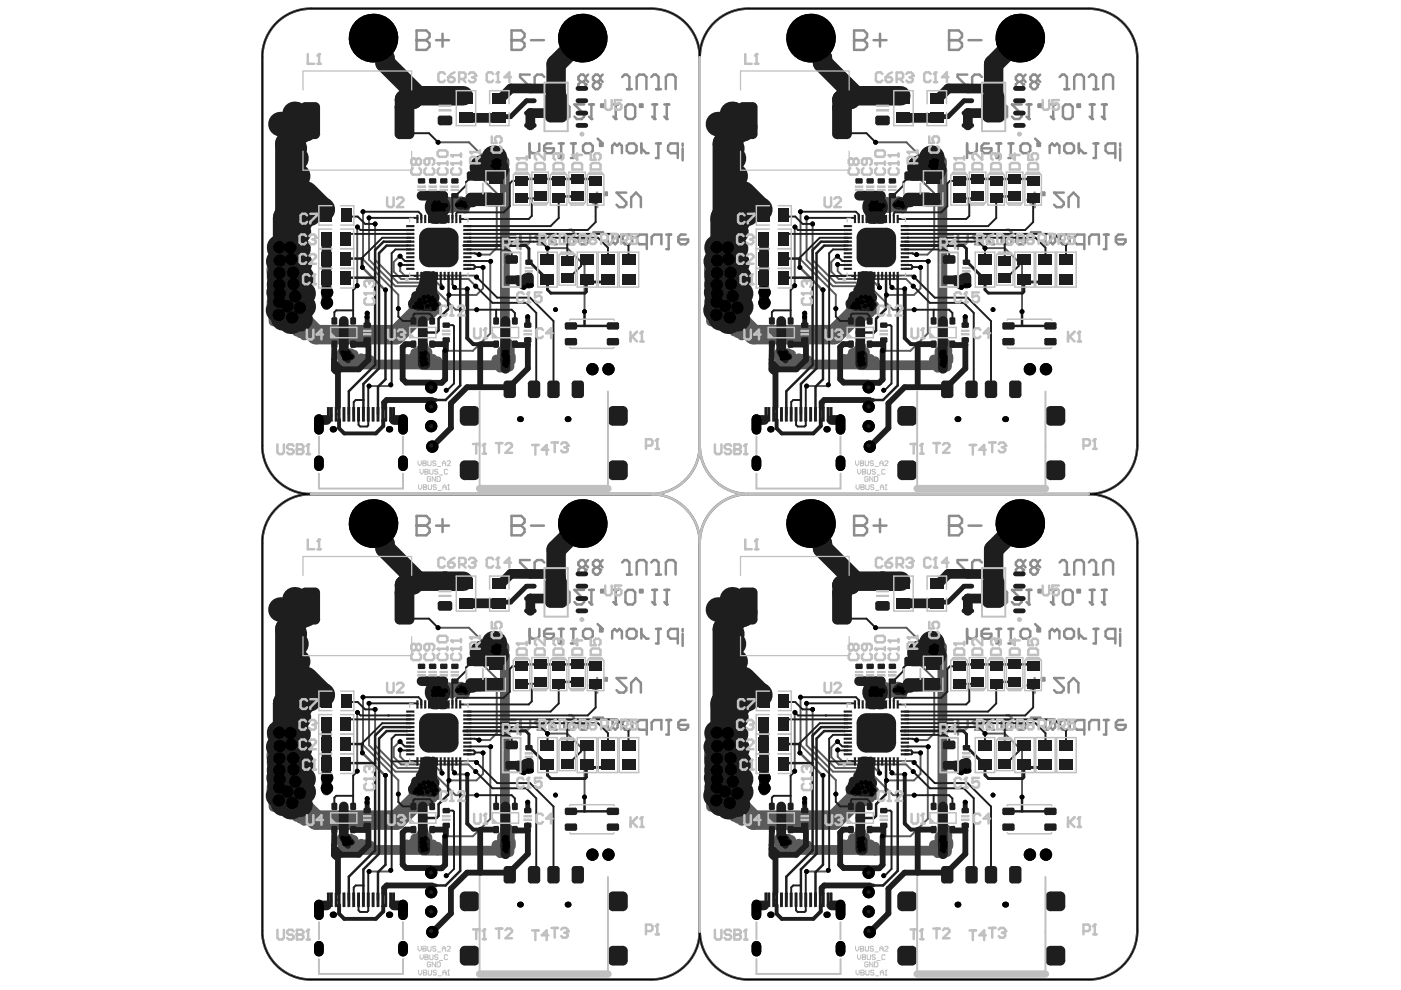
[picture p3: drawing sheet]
<svg xmlns="http://www.w3.org/2000/svg" width="297mm" height="210mm" viewBox="0 0 297 210" stroke-linecap="round" stroke-linejoin="round" font-family="sans-serif">
<path d="M148.4 12.1a10.3 10.3 0 0 0-10.3-10.3h-72.2a10.3 10.3 0 0 0-10.3 10.3v82.4a10.3 10.3 0 0 0 10.3 10.3M148.4 12.1a10.3 10.3 0 0 1 10.3-10.3h72.1a10.3 10.3 0 0 1 10.3 10.3v82.4a10.3 10.3 0 0 1-10.3 10.3M148.4 12.1v82.4M148.4 94.5a10.3 10.3 0 0 1-10.3 10.3M148.4 94.5a10.3 10.3 0 0 0 10.3 10.3M65.9 104.8a10.3 10.3 0 0 0-10.3 10.3v82.3a10.3 10.3 0 0 0 10.3 10.3h72.2a10.3 10.3 0 0 0 10.3-10.3M65.9 104.8h72.2M138.1 104.8a10.3 10.3 0 0 1 10.3 10.3M148.4 115.1v82.3M158.7 104.8a10.3 10.3 0 0 0-10.3 10.3M158.7 104.8h72.1M230.8 104.8a10.3 10.3 0 0 1 10.3 10.3v82.3a10.3 10.3 0 0 1-10.3 10.3h-72.1a10.3 10.3 0 0 1-10.3-10.3" fill="none" stroke="#5a5a5a" stroke-width=".52"/>
<path d="M108.5 111.4h2l.7-.6v-.7l-.7-.7h-2v4.1" fill="none" stroke="#8c8c8c" stroke-width=".52"/>
<circle cx="108.5" cy="111.4" r=".26" fill="#8c8c8c"/>
<path d="M88.3 111.4h2.1l.7-.6v-.7l-.7-.7h-2.1v4.1M108.5 111.4h2l.7 .7v.7l-.7 .7h-2M112.6 111.4h2.7" fill="none" stroke="#8c8c8c" stroke-width=".52"/>
<circle cx="88.3" cy="111.4" r=".26" fill="#8c8c8c"/>
<g fill="none" stroke="#8c8c8c" stroke-width=".52">
<path d="M88.3 111.4h2.1l.7 .7v.7l-.7 .7h-2.1M92.4 111.4h2.8M93.8 110.1v2.7M112.3 133.3v3.1M114.3 133.3v1.6l-.5 .5h-1l-.5-.5M116.9 133.3h-1l-.5 .6v1l.5 .5h1l.5-.5v-.5h-2M117.7 125.1h-2.1l2.1 2v.5l-.5 .6h-1.1l-.5-.6M118.5 133.3h1M118.7 125.6l.5-.5h1l.6 .5v2l-.6 .6h-1l-.5-.6zM119 133.3v3.1h-.5M121 133.3h1.1M121.6 133.3v3.1h-.6"/>
<path d="M123.6 133.9l.5-.6h1.1l.5 .6v1l-.5 .5h-1.1l-.5-.5zM123.8 125.1h-2l2 2v.5l-.5 .6h-1l-.5-.6M124.9 125.1h1M125.4 125.1v3.1M126.7 132.3l1 1M127.2 133.3h.5v.6h-.5zM129.8 135.4v-1.5l.5-.6 .5 .6 .5-.6 .6 .6v1.5M132.9 133.9l.5-.6h1l.5 .6v1l-.5 .5h-1l-.5-.5zM136 134.4l1 1h.5M136 133.3v2.1M139.1 133.3h1M139.6 133.3v3.1h-.5"/>
<path d="M143.7 135.4h-1.5l-.6-.5v-1l.6-.6h1.5v3.1M144.7 133.3v.6M144.7 134.4v2.5M109.3 152.7h-1.5l-.5 .5v1l.5 .5h1.5M110.3 152.7v3M112.4 152.7v1.5l-.5 .5h-1l-.6-.5M115.5 153.7h-1.5l-.6-.5 .6-.5h1.5v1.5l-.5 .5h-1M116.5 153.7l1.1 1h.5M116.5 152.7v2M120.6 151.6h.6l.5 .5v2.6h-1.6l-.5-.5v-1l.5-.5h1.6M124.3 152.7h-1.1l-.5 .5v1l.5 .5h1.1l.5-.5v-.5h-2.1M125.8 152.1h2.1"/>
<path d="M126.6 143.8v3l-1.5-1.5h2M128.1 143.8h.6v.5h-.6zM128.9 152.7v2h.5l.5-.5M129.9 152.7v1.5M131 152.7v1.5l-.6 .5-.5-.5M132 153.2l.5-.5h1l.5 .5v1l-.5 .5h-1l-.5-.5zM132.8 143.8h-2.1l2.1 2v.5l-.5 .5h-1.1l-.5-.5M133.8 146.8v-2l1-1 1.1 1v2M137.1 154.7h-1.5l-.5-.5v-1l.5-.5h1.5v3M138.2 154.7v-1.5l.5-.5h1.5v2M141.3 152.7h1M141.8 152.7v3h-.5"/>
<path d="M145.4 152.7h-1.1l-.5 .5v1l.5 .5h1.1l.5-.5v-.5h-2.1"/>
</g>
<circle cx="125.4" cy="128.2" r=".26" fill="#8c8c8c"/>
<path d="M124.9 127.6l.5 .6M127.5 125.1h.5v.5h-.5zM130 125.1h1.1M130.5 125.1v3.1" fill="none" stroke="#8c8c8c" stroke-width=".52"/>
<circle cx="130.5" cy="128.2" r=".26" fill="#8c8c8c"/>
<path d="M130 127.6l.5 .6M132.6 125.6l.5-.5h1.1l.5 .5v2l-.5 .6h-1.1l-.5-.6zM135.7 125.1h.5v.5h-.5zM138.3 125.1h1M138.8 125.1v3.1" fill="none" stroke="#8c8c8c" stroke-width=".52"/>
<circle cx="138.8" cy="128.2" r=".26" fill="#8c8c8c"/>
<path d="M138.3 127.6l.5 .6M140.8 125.1h1.1M141.4 125.1v3.1" fill="none" stroke="#8c8c8c" stroke-width=".52"/>
<circle cx="141.4" cy="128.2" r=".26" fill="#8c8c8c"/>
<path d="M112.3 118.7h-2v.6l2 2v.5h-2M115.4 119.3l-.5-.6h-1l-.5 .6v2l.5 .5h1l.5-.5M116.4 119.3l.6-.6h.5l.5 .6v2.5M124.7 118.7l-.5 .6-.5-.6h-.6l-.5 .6v.5l.5 .5-.5 .5v.5l.5 .5h.6l.5-.5v-.5M117.5 121.8h1M140.8 127.6l.6 .6" fill="none" stroke="#8c8c8c" stroke-width=".52"/>
<circle cx="124.2" cy="120.8" r=".26" fill="#8c8c8c"/>
<path d="M124.2 119.8l-.5 .5M124.2 119.3v.5M124.2 119.8l.5 .5M127.8 118.7l-.5 .6-.5-.6h-.6l-.5 .6v.5l.5 .5-.5 .5v.5l.5 .5h.6l.5-.5v-.5M123.1 120.3h.6M123.7 120.3l.5 .5" fill="none" stroke="#8c8c8c" stroke-width=".52"/>
<circle cx="127.3" cy="120.8" r=".26" fill="#8c8c8c"/>
<path d="M127.3 119.8l-.5 .5M127.3 119.3v.5M127.3 119.8l.5 .5M131.9 119.3l.5-.6h.5l.5 .6v2.5M138.1 119.3l.5-.6h.5l.5 .6v2.5M201.2 111.4h2.1l.7-.6v-.7l-.7-.7h-2.1v4.1M126.2 120.3h.6M126.8 120.3l.5 .5M132.9 121.8h1.1M135 121.8v-2.5l.5-.6h1l.6 .6v2.5M139.1 121.8h1M141.2 121.8v-2.5l.5-.6h1l.5 .6v2.5" fill="none" stroke="#8c8c8c" stroke-width=".52"/>
<circle cx="201.2" cy="111.4" r=".26" fill="#8c8c8c"/>
<path d="M181.1 111.4h2l.7-.6v-.7l-.7-.7h-2v4.1M201.2 111.4h2.1l.7 .7v.7l-.7 .7h-2.1M205.3 111.4h2.8" fill="none" stroke="#8c8c8c" stroke-width=".52"/>
<circle cx="181.1" cy="111.4" r=".26" fill="#8c8c8c"/>
<g fill="none" stroke="#8c8c8c" stroke-width=".52">
<path d="M181.1 111.4h2l.7 .7v.7l-.7 .7h-2M185.2 111.4h2.8M186.6 110.1v2.7M205 133.3v3.1M207.1 133.3v1.6l-.5 .5h-1l-.6-.5M209.7 133.3h-1.1l-.5 .6v1l.5 .5h1.1l.5-.5v-.5h-2.1M210.4 125.1h-2l2 2v.5l-.5 .6h-1l-.5-.6M211.2 133.3h1.1M211.5 125.6l.5-.5h1l.5 .5v2l-.5 .6h-1l-.5-.6zM211.7 133.3v3.1h-.5M213.8 133.3h1M214.3 133.3v3.1h-.5"/>
<path d="M216.4 133.9l.5-.6h1l.5 .6v1l-.5 .5h-1l-.5-.5zM216.6 125.1h-2.1l2.1 2v.5l-.5 .6h-1l-.6-.6M217.6 125.1h1.1M218.2 125.1v3.1M219.5 132.3l1 1M220 133.3h.5v.6h-.5zM222.6 135.4v-1.5l.5-.6 .5 .6 .5-.6 .5 .6v1.5M225.6 133.9l.6-.6h1l.5 .6v1l-.5 .5h-1l-.6-.5zM228.7 134.4l1.1 1h.5M228.7 133.3v2.1M231.8 133.3h1.1M232.3 133.3v3.1h-.5"/>
<path d="M236.5 135.4h-1.6l-.5-.5v-1l.5-.6h1.6v3.1M237.5 133.3v.6M237.5 134.4v2.5M202.1 152.7h-1.6l-.5 .5v1l.5 .5h1.6M203.1 152.7v3M205.2 152.7v1.5l-.5 .5h-1.1l-.5-.5M208.3 153.7h-1.6l-.5-.5 .5-.5h1.6v1.5l-.6 .5h-1M209.3 153.7l1 1h.5M209.3 152.7v2M213.4 151.6h.5l.5 .5v2.6h-1.5l-.5-.5v-1l.5-.5h1.5M217 152.7h-1l-.5 .5v1l.5 .5h1l.5-.5v-.5h-2M218.6 152.1h2"/>
<path d="M219.4 143.8v3l-1.6-1.5h2.1M220.9 143.8h.5v.5h-.5zM221.7 152.7v2h.5l.5-.5M222.7 152.7v1.5M223.7 152.7v1.5l-.5 .5-.5-.5M224.7 153.2l.6-.5h1l.5 .5v1l-.5 .5h-1l-.6-.5zM225.5 143.8h-2l2 2v.5l-.5 .5h-1l-.5-.5M226.6 146.8v-2l1-1 1 1v2M229.9 154.7h-1.6l-.5-.5v-1l.5-.5h1.6v3M230.9 154.7v-1.5l.5-.5h1.6v2M234 152.7h1M234.5 152.7v3h-.5"/>
<path d="M238.1 152.7h-1l-.5 .5v1l.5 .5h1l.6-.5v-.5h-2.1"/>
</g>
<circle cx="218.2" cy="128.2" r=".26" fill="#8c8c8c"/>
<path d="M217.6 127.6l.6 .6M220.2 125.1h.5v.5h-.5zM222.8 125.1h1M223.3 125.1v3.1" fill="none" stroke="#8c8c8c" stroke-width=".52"/>
<circle cx="223.3" cy="128.2" r=".26" fill="#8c8c8c"/>
<path d="M222.8 127.6l.5 .6M225.4 125.6l.5-.5h1l.5 .5v2l-.5 .6h-1l-.5-.6zM228.5 125.1h.5v.5h-.5zM231 125.1h1.1M231.5 125.1v3.1" fill="none" stroke="#8c8c8c" stroke-width=".52"/>
<circle cx="231.5" cy="128.2" r=".26" fill="#8c8c8c"/>
<path d="M231 127.6l.5 .6M233.6 125.1h1M234.1 125.1v3.1" fill="none" stroke="#8c8c8c" stroke-width=".52"/>
<circle cx="234.1" cy="128.2" r=".26" fill="#8c8c8c"/>
<path d="M205.1 118.7h-2.1v.6l2.1 2v.5h-2.1M208.2 119.3l-.5-.6h-1.1l-.5 .6v2l.5 .5h1.1l.5-.5M209.2 119.3l.5-.6h.5l.6 .6v2.5M217.4 118.7l-.5 .6-.5-.6h-.5l-.5 .6v.5l.5 .5-.5 .5v.5l.5 .5h.5l.5-.5v-.5M210.2 121.8h1.1M233.6 127.6l.5 .6" fill="none" stroke="#8c8c8c" stroke-width=".52"/>
<circle cx="216.9" cy="120.8" r=".26" fill="#8c8c8c"/>
<path d="M216.9 119.8l-.5 .5M216.9 119.3v.5M216.9 119.8l.5 .5M220.5 118.7l-.5 .6-.5-.6h-.5l-.5 .6v.5l.5 .5-.5 .5v.5l.5 .5h.5l.5-.5v-.5M215.9 120.3h.5M216.4 120.3l.5 .5" fill="none" stroke="#8c8c8c" stroke-width=".52"/>
<circle cx="220" cy="120.8" r=".26" fill="#8c8c8c"/>
<path d="M108.5 8.5h2l.7-.7v-.7l-.7-.6h-2v4.1M220 119.8l-.5 .5M220 119.3v.5M220 119.8l.5 .5M224.7 119.3l.5-.6h.5l.5 .6v2.5M230.8 119.3l.6-.6h.5l.5 .6v2.5M219 120.3h.5M219.5 120.3l.5 .5M225.7 121.8h1M227.8 121.8v-2.5l.5-.6h1l.5 .6v2.5M231.9 121.8h1M233.9 121.8v-2.5l.5-.6h1.1l.5 .6v2.5" fill="none" stroke="#8c8c8c" stroke-width=".52"/>
<circle cx="108.5" cy="8.5" r=".26" fill="#8c8c8c"/>
<path d="M88.3 8.5h2.1l.7-.7v-.7l-.7-.6h-2.1v4.1M108.5 8.5h2l.7 .7v.7l-.7 .7h-2M112.6 8.5h2.7" fill="none" stroke="#8c8c8c" stroke-width=".52"/>
<circle cx="88.3" cy="8.5" r=".26" fill="#8c8c8c"/>
<g fill="none" stroke="#8c8c8c" stroke-width=".52">
<path d="M88.3 8.5h2.1l.7 .7v.7l-.7 .7h-2.1M92.4 8.5h2.8M93.8 7.1v2.8M112.3 30.4v3.1M114.3 30.4v1.6l-.5 .5h-1l-.5-.5M116.9 30.4h-1l-.5 .5v1.1l.5 .5h1l.5-.5v-.6h-2M117.7 22.1h-2.1l2.1 2.1v.5l-.5 .5h-1.1l-.5-.5M118.5 30.4h1M118.7 22.7l.5-.6h1l.6 .6v2l-.6 .5h-1l-.5-.5zM119 30.4v3.1h-.5M121 30.4h1.1M121.6 30.4v3.1h-.6"/>
<path d="M123.6 30.9l.5-.5h1.1l.5 .5v1.1l-.5 .5h-1.1l-.5-.5zM123.8 22.1h-2l2 2.1v.5l-.5 .5h-1l-.5-.5M124.9 22.1h1M125.4 22.1v3.1M126.7 29.4l1 1M127.2 30.4h.5v.5h-.5zM129.8 32.5v-1.6l.5-.5 .5 .5 .5-.5 .6 .5v1.6M132.9 30.9l.5-.5h1l.5 .5v1.1l-.5 .5h-1l-.5-.5zM136 31.4l1 1.1h.5M136 30.4v2.1M139.1 30.4h1M139.6 30.4v3.1h-.5"/>
<path d="M143.7 32.5h-1.5l-.6-.5v-1.1l.6-.5h1.5v3.1M144.7 30.4v.5M144.7 31.4v2.6M109.3 49.7h-1.5l-.5 .6v1l.5 .5h1.5M110.3 49.7v3.1M112.4 49.7v1.6l-.5 .5h-1l-.6-.5M115.5 50.8h-1.5l-.6-.5 .6-.6h1.5v1.6l-.5 .5h-1M116.5 50.8l1.1 1h.5M116.5 49.7v2.1M120.6 48.7h.6l.5 .5v2.6h-1.6l-.5-.5v-1l.5-.6h1.6M124.3 49.7h-1.1l-.5 .6v1l.5 .5h1.1l.5-.5v-.5h-2.1M125.8 49.2h2.1"/>
<path d="M126.6 40.8v3.1l-1.5-1.5h2M128.1 40.8h.6v.5h-.6zM128.9 49.7v2.1h.5l.5-.5M129.9 49.7v1.6M131 49.7v1.6l-.6 .5-.5-.5M132 50.3l.5-.6h1l.5 .6v1l-.5 .5h-1l-.5-.5zM132.8 40.8h-2.1l2.1 2.1v.5l-.5 .5h-1.1l-.5-.5M133.8 43.9v-2l1-1.1 1.1 1.1v2M137.1 51.8h-1.5l-.5-.5v-1l.5-.6h1.5v3.1M138.2 51.8v-1.5l.5-.6h1.5v2.1M141.3 49.7h1M141.8 49.7v3.1h-.5"/>
<path d="M145.4 49.7h-1.1l-.5 .6v1l.5 .5h1.1l.5-.5v-.5h-2.1"/>
</g>
<circle cx="125.4" cy="25.2" r=".26" fill="#8c8c8c"/>
<path d="M124.9 24.7l.5 .5M127.5 22.1h.5v.6h-.5zM130 22.1h1.1M130.5 22.1v3.1" fill="none" stroke="#8c8c8c" stroke-width=".52"/>
<circle cx="130.5" cy="25.2" r=".26" fill="#8c8c8c"/>
<path d="M130 24.7l.5 .5M132.6 22.7l.5-.6h1.1l.5 .6v2l-.5 .5h-1.1l-.5-.5zM135.7 22.1h.5v.6h-.5zM138.3 22.1h1M138.8 22.1v3.1" fill="none" stroke="#8c8c8c" stroke-width=".52"/>
<circle cx="138.8" cy="25.2" r=".26" fill="#8c8c8c"/>
<path d="M138.3 24.7l.5 .5M140.8 22.1h1.1M141.4 22.1v3.1" fill="none" stroke="#8c8c8c" stroke-width=".52"/>
<circle cx="141.4" cy="25.2" r=".26" fill="#8c8c8c"/>
<path d="M112.3 15.8h-2v.5l2 2.1v.5h-2M115.4 16.3l-.5-.5h-1l-.5 .5v2.1l.5 .5h1l.5-.5M116.4 16.3l.6-.5h.5l.5 .5v2.6M117.5 18.9h1M124.7 15.8l-.5 .5-.5-.5h-.6l-.5 .5v.5l.5 .6-.5 .5v.5l.5 .5h.6l.5-.5v-.5M140.8 24.7l.6 .5" fill="none" stroke="#8c8c8c" stroke-width=".52"/>
<circle cx="124.2" cy="17.9" r=".26" fill="#8c8c8c"/>
<path d="M123.1 17.4h.6M123.7 17.4l.5 .5M124.2 16.8l-.5 .6M124.2 16.3v.5M124.2 16.8l.5 .6M127.8 15.8l-.5 .5-.5-.5h-.6l-.5 .5v.5l.5 .6-.5 .5v.5l.5 .5h.6l.5-.5v-.5" fill="none" stroke="#8c8c8c" stroke-width=".52"/>
<circle cx="127.3" cy="17.9" r=".26" fill="#8c8c8c"/>
<path d="M126.2 17.4h.6M126.8 17.4l.5 .5M127.3 16.8l-.5 .6M127.3 16.3v.5M127.3 16.8l.5 .6M131.9 16.3l.5-.5h.5l.5 .5v2.6M132.9 18.9h1.1M135 18.9v-2.6l.5-.5h1l.6 .5v2.6M138.1 16.3l.5-.5h.5l.5 .5v2.6M139.1 18.9h1M141.2 18.9v-2.6l.5-.5h1l.5 .5v2.6M201.2 8.5h2.1l.7-.7v-.7l-.7-.6h-2.1v4.1" fill="none" stroke="#8c8c8c" stroke-width=".52"/>
<circle cx="201.2" cy="8.5" r=".26" fill="#8c8c8c"/>
<path d="M181.1 8.5h2l.7-.7v-.7l-.7-.6h-2v4.1M201.2 8.5h2.1l.7 .7v.7l-.7 .7h-2.1M205.3 8.5h2.8" fill="none" stroke="#8c8c8c" stroke-width=".52"/>
<circle cx="181.1" cy="8.5" r=".26" fill="#8c8c8c"/>
<g fill="none" stroke="#8c8c8c" stroke-width=".52">
<path d="M181.1 8.5h2l.7 .7v.7l-.7 .7h-2M185.2 8.5h2.8M186.6 7.1v2.8M205 30.4v3.1M207.1 30.4v1.6l-.5 .5h-1l-.6-.5M209.7 30.4h-1.1l-.5 .5v1.1l.5 .5h1.1l.5-.5v-.6h-2.1M210.4 22.1h-2l2 2.1v.5l-.5 .5h-1l-.5-.5M211.2 30.4h1.1M211.5 22.7l.5-.6h1l.5 .6v2l-.5 .5h-1l-.5-.5zM211.7 30.4v3.1h-.5M213.8 30.4h1M214.3 30.4v3.1h-.5"/>
<path d="M216.4 30.9l.5-.5h1l.5 .5v1.1l-.5 .5h-1l-.5-.5zM216.6 22.1h-2.1l2.1 2.1v.5l-.5 .5h-1l-.6-.5M217.6 22.1h1.1M218.2 22.1v3.1M219.5 29.4l1 1M220 30.4h.5v.5h-.5zM222.6 32.5v-1.6l.5-.5 .5 .5 .5-.5 .5 .5v1.6M225.6 30.9l.6-.5h1l.5 .5v1.1l-.5 .5h-1l-.6-.5zM228.7 31.4l1.1 1.1h.5M228.7 30.4v2.1M231.8 30.4h1.1M232.3 30.4v3.1h-.5"/>
<path d="M236.5 32.5h-1.6l-.5-.5v-1.1l.5-.5h1.6v3.1M237.5 30.4v.5M237.5 31.4v2.6M202.1 49.7h-1.6l-.5 .6v1l.5 .5h1.6M203.1 49.7v3.1M205.2 49.7v1.6l-.5 .5h-1.1l-.5-.5M208.3 50.8h-1.6l-.5-.5 .5-.6h1.6v1.6l-.6 .5h-1M209.3 50.8l1 1h.5M209.3 49.7v2.1M213.4 48.7h.5l.5 .5v2.6h-1.5l-.5-.5v-1l.5-.6h1.5M217 49.7h-1l-.5 .6v1l.5 .5h1l.5-.5v-.5h-2M218.6 49.2h2"/>
<path d="M219.4 40.8v3.1l-1.6-1.5h2.1M220.9 40.8h.5v.5h-.5zM221.7 49.7v2.1h.5l.5-.5M222.7 49.7v1.6M223.7 49.7v1.6l-.5 .5-.5-.5M224.7 50.3l.6-.6h1l.5 .6v1l-.5 .5h-1l-.6-.5zM225.5 40.8h-2l2 2.1v.5l-.5 .5h-1l-.5-.5M226.6 43.9v-2l1-1.1 1 1.1v2M229.9 51.8h-1.6l-.5-.5v-1l.5-.6h1.6v3.1M230.9 51.8v-1.5l.5-.6h1.6v2.1M234 49.7h1M234.5 49.7v3.1h-.5"/>
<path d="M238.1 49.7h-1l-.5 .6v1l.5 .5h1l.6-.5v-.5h-2.1"/>
</g>
<circle cx="218.2" cy="25.2" r=".26" fill="#8c8c8c"/>
<path d="M217.6 24.7l.6 .5M220.2 22.1h.5v.6h-.5zM222.8 22.1h1M223.3 22.1v3.1" fill="none" stroke="#8c8c8c" stroke-width=".52"/>
<circle cx="223.3" cy="25.2" r=".26" fill="#8c8c8c"/>
<path d="M222.8 24.7l.5 .5M225.4 22.7l.5-.6h1l.5 .6v2l-.5 .5h-1l-.5-.5zM228.5 22.1h.5v.6h-.5zM231 22.1h1.1M231.5 22.1v3.1" fill="none" stroke="#8c8c8c" stroke-width=".52"/>
<circle cx="231.5" cy="25.2" r=".26" fill="#8c8c8c"/>
<path d="M231 24.7l.5 .5M233.6 22.1h1M234.1 22.1v3.1" fill="none" stroke="#8c8c8c" stroke-width=".52"/>
<circle cx="234.1" cy="25.2" r=".26" fill="#8c8c8c"/>
<path d="M205.1 15.8h-2.1v.5l2.1 2.1v.5h-2.1M208.2 16.3l-.5-.5h-1.1l-.5 .5v2.1l.5 .5h1.1l.5-.5M209.2 16.3l.5-.5h.5l.6 .5v2.6M210.2 18.9h1.1M217.4 15.8l-.5 .5-.5-.5h-.5l-.5 .5v.5l.5 .6-.5 .5v.5l.5 .5h.5l.5-.5v-.5M233.6 24.7l.5 .5" fill="none" stroke="#8c8c8c" stroke-width=".52"/>
<circle cx="216.9" cy="17.9" r=".26" fill="#8c8c8c"/>
<path d="M215.9 17.4h.5M216.4 17.4l.5 .5M216.9 16.8l-.5 .6M216.9 16.3v.5M216.9 16.8l.5 .6M220.5 15.8l-.5 .5-.5-.5h-.5l-.5 .5v.5l.5 .6-.5 .5v.5l.5 .5h.5l.5-.5v-.5" fill="none" stroke="#8c8c8c" stroke-width=".52"/>
<circle cx="220" cy="17.9" r=".26" fill="#8c8c8c"/>
<path d="M219 17.4h.5M219.5 17.4l.5 .5M220 16.8l-.5 .6M220 16.3v.5M220 16.8l.5 .6M224.7 16.3l.5-.5h.5l.5 .5v2.6M225.7 18.9h1M227.8 18.9v-2.6l.5-.5h1l.5 .5v2.6M230.8 16.3l.6-.5h.5l.5 .5v2.6M231.9 18.9h1M233.9 18.9v-2.6l.5-.5h1.1l.5 .5v2.6" fill="none" stroke="#8c8c8c" stroke-width=".52"/>
<path d="M58.1 5.3a10.2 10.2 0 0 1 7.8-3.5h72.2a10.2 10.2 0 0 1 10.3 10.3v82.4a10.2 10.2 0 0 1-10.3 10.3h-72.2a10.2 10.2 0 0 1-10.3-10.3v-82.4a10.1 10.1 0 0 1 2.5-6.8zM150.9 5.3a10.2 10.2 0 0 1 7.8-3.5h72.1a10.2 10.2 0 0 1 10.3 10.3v82.4a10.2 10.2 0 0 1-10.3 10.3h-72.1a10.2 10.2 0 0 1-10.3-10.3v-82.4a10.1 10.1 0 0 1 2.5-6.8zM58.1 108.3a10.2 10.2 0 0 1 7.8-3.5h72.2a10.2 10.2 0 0 1 10.3 10.3v82.3a10.2 10.2 0 0 1-10.3 10.3h-72.2a10.2 10.2 0 0 1-10.3-10.3v-82.3a10.1 10.1 0 0 1 2.5-6.8zM150.9 108.3a10.2 10.2 0 0 1 7.8-3.5h72.1a10.2 10.2 0 0 1 10.3 10.3v82.3a10.2 10.2 0 0 1-10.3 10.3h-72.1a10.2 10.2 0 0 1-10.3-10.3v-82.3a10.1 10.1 0 0 1 2.5-6.8z" fill="none" stroke="#000" stroke-width=".21"/>
<path d="M76.8 56.7l4.9 4.8M98.1 43.4l-.1 .2M169.6 56.7l4.9 4.8M190.9 43.4l-.2 .2M76.8 159.6l4.9 4.8M98.1 146.4l-.1 .1M169.6 159.6l4.9 4.8M190.9 146.4l-.2 .1" fill="none" stroke="#5a5a5a" stroke-width=".52"/>
<g fill="none" stroke="#5a5a5a" stroke-width=".41">
<path d="M92.9 30.2h6.5l2.8 2.7v4.9l3.1 3.2v11.6l-1.4 1.4h-2.3M185.6 30.2h6.6l2.7 2.7v4.9l3.2 3.2v11.6l-1.5 1.4h-2.3M75.8 48.1l-.1 12.5M77 44.9v10.1l7.5 7.5v2.9M78.2 46.2v8.9l5.7 5.6h7.7l5 5h4.5M79.5 47.5v7.6l4.8 4.8h8.4l1 1.1M84.8 54.3l-1.3 1.3v2l1.5 1.6h14.3l1.6 1.5M84.8 56.1v1.4l1 .9h14.8l.4 .3M102.4 56.7v4.5l-1.4 1.3h-5.8M104 55.4v15.3l-3.7 3.7h-5.9M116.1 52.6h4.2l3.6 3.7v9.8M168.5 48.1v12.5"/>
<path d="M169.7 44.9v10.1l7.5 7.5v2.9M171 46.2v8.9l5.6 5.6h7.8l5 5h4.4M172.3 47.5v7.6l4.8 4.8h8.3l1.1 1.1M177.6 54.3l-1.4 1.3v2l1.6 1.6h14.3l1.5 1.5M177.6 56.1v1.4l.9 .9h14.8l.5 .3M195.2 56.7v4.5l-1.4 1.3h-5.9M196.7 55.4v15.3l-3.7 3.7h-5.9M208.8 52.6h4.2l3.7 3.7v9.8M96.7 61.3h2.4M189.4 61.3h2.4M82.9 81.6l-.3 .3h-4.3M91.6 90.2l-.2 .1"/>
<path d="M175.6 81.6l-.2 .3h-4.4M184.4 90.2l-.2 .1M92.9 133.1h6.5l2.8 2.7v5l3.1 3.1v11.6l-1.4 1.4h-2.3M185.6 133.1h6.6l2.7 2.7v5l3.2 3.1v11.6l-1.5 1.4h-2.3M75.8 151.1l-.1 12.4M77 147.8v10.1l7.5 7.5v3M78.2 149.1v8.9l5.7 5.6h7.7l5 5h4.5M79.5 150.4v7.6l4.8 4.8h8.4l1 1.1M84.8 157.3l-1.3 1.2v2l1.5 1.6h14.3l1.6 1.5M84.8 159v1.4l1 1h14.8l.4 .3M102.4 159.6v4.5l-1.4 1.4h-5.8M104 158.3v15.3l-3.7 3.7h-5.9"/>
<path d="M116.1 155.5h4.2l3.6 3.7v9.8M168.5 151.1v12.4M169.7 147.8v10.1l7.5 7.5v3M171 149.1v8.9l5.6 5.6h7.8l5 5h4.4M172.3 150.4v7.6l4.8 4.8h8.3l1.1 1.1M177.6 157.3l-1.4 1.2v2l1.6 1.6h14.3l1.5 1.5M177.6 159v1.4l.9 1h14.8l.5 .3M195.2 159.6v4.5l-1.4 1.4h-5.9M196.7 158.3v15.3l-3.7 3.7h-5.9M208.8 155.5h4.2l3.7 3.7v9.8M96.7 164.2h2.4M189.4 164.2h2.4"/>
<path d="M82.9 184.5l-.3 .3h-4.3M91.6 193.1l-.2 .2M175.6 184.5l-.2 .3h-4.4M184.4 193.1l-.2 .2"/>
</g>
<g fill="none" stroke="#5a5a5a" stroke-width="2.1">
<path d="M104.6 34v.9M104.9 35.2v.8M105.1 34v1M105.8 34.9l1.2 1.2v40.4l-.9 .9h-16.5M106 33.5v.8M106 36.6v.8M107 34.1v.9M197.4 34v.9M197.7 35.2v.8M197.9 34v1M198.6 34.9l1.2 1.2v40.4l-.9 .9h-16.5M198.8 33.5v.8"/>
<path d="M198.8 36.6v.8M199.7 34.1v.9M57.5 56.9v.9M57.6 58.5v.8M57.6 60v.8M57.6 55.5v.8M57.7 52.4v.8M57.9 53.9v.8M58.2 51.5v.9M59.2 51.1v.8M59.4 56.1v.9M59.7 53.2v.9"/>
<path d="M60.3 51v.9M60.4 59.1v.8M60.5 55.7v.9M60.8 57.8v.8M60.9 53.3v.9M61.4 51.2v.9M61.9 56.5v.8M62.2 51.6v.9M62.9 52.4v.9M63 54v.8M63.3 55.3v.8M63.4 57.7v.8"/>
<path d="M63.4 59.4v.8M91.2 50.5v1.3M91.3 53.3v.9M91.7 53v.9M91.8 43.6v.9M92.1 42.7v.9M92.4 50.4v.9M92.5 53.3v.8M92.5 44v.9M92.7 43.6h5.3M93.1 52.6v.9M93.2 44v.9"/>
<path d="M93.4 50.4v.8M93.5 42.5v.9M93.6 53.3v.8M94.1 43.7v.8M94.6 50.3v.8M94.9 50.9v.9M94.9 52.1v.8M94.9 53.3v.8M95 43.2v.9M95.1 42.7v.9M95.8 43.3v.9M96.4 42.5v.9"/>
<path d="M96.9 43.1v.9M97.6 43.2v.8M97.7 42.6v.9M98.4 42.9v.8M98.6 43.4v.8M150.3 56.9v.9M150.4 58.5v.8M150.4 60v.8M150.4 55.5v.8M150.4 52.4v.8M150.6 53.9v.8M151 51.5v.9"/>
<path d="M152 51.1v.8M152.2 56.1v.9M152.4 53.2v.9M153.1 51v.9M153.1 59.1v.8M153.2 55.7v.9M153.6 57.8v.8M153.6 53.3v.9M154.2 51.2v.9M154.7 56.5v.8M155 51.6v.9M155.6 52.4v.9"/>
<path d="M155.7 54v.8M156 55.3v.8M156.1 57.7v.8M156.2 59.4v.8M184 50.5v1.3M184.1 53.3v.9M184.4 53v.9M184.6 43.6v.9M184.9 42.7v.9M185.1 50.4v.9M185.2 53.3v.8M185.2 44v.9"/>
<path d="M185.4 43.6h5.3M185.9 52.6v.9M185.9 44v.9M186.2 50.4v.8M186.3 42.5v.9M186.4 53.3v.8M186.9 43.7v.8M187.4 50.3v.8M187.7 50.9v.9M187.7 52.1v.8M187.7 53.3v.8M187.8 43.2v.9"/>
<path d="M187.9 42.7v.9M188.5 43.3v.9M189.2 42.5v.9M189.7 43.1v.9M190.4 43.2v.8M190.5 42.6v.9M191.1 42.9v.8M191.3 43.4v.8M57.6 63.9v.9M57.7 62.7v.9M57.8 61.5v.8M57.8 65.6v.9"/>
<path d="M58 67.3v.9M58.5 64.3v.9M59.4 67.4v.9M60.3 68.1v.8M60.5 62.1v.9M61 68.5v.8M61.4 61.3v.9M62 68.9v.8M62.9 69.4v.9M63.6 60.7v.8M63.7 62.2v.9M63.7 69.8v.9"/>
<path d="M63.9 64.3v.9M64.5 65.9v.8M64.5 70.3v.8M72.4 74.9v.8M72.6 75.9v.8M73.3 74.9l2.4 2.4h13.9M73.5 76.5v.9M74.3 74.9v.8M74.4 76.9v.9M75 75.2v.8M76.6 75.9v.9M77.5 76.1v.8"/>
<path d="M78.5 76.3v.9M86.2 76.1v.8M87.5 75.8v.9M87.7 64.4v.9M88 74.8v.9M88.7 63.6v.9M88.9 75.7v.9M89.2 74.1v.9M89.6 63.1v.8M89.8 73.5v.8M90.6 74.6v.9M90.6 75.8v.9"/>
<path d="M90.6 66.1v.9M91 63.8v.2M91.7 65.4v.9M91.8 76.1v.8M92.6 64.8v.9M92.8 76.6v.8M105.2 76.2v.9M106.1 77.1v.9M106.3 75.9v.8M106.4 74.5v.8M107.3 77.2v.9M107.8 72.8v.9"/>
<path d="M108 76.9v.8M108.1 73.9v.9M108.3 75.6v.8M150.3 63.9v.9M150.5 62.7v.9M150.5 61.5v.8M150.6 65.6v.9M150.7 67.3v.9M151.3 64.3v.9M152.2 67.4v.9M153 68.1v.8M153.3 62.1v.9"/>
<path d="M153.8 68.5v.8M154.1 61.3v.9M154.7 68.9v.8M155.7 69.4v.9M156.3 60.7v.8M156.4 62.2v.9M156.4 69.8v.9M156.6 64.3v.9M157.3 65.9v.8M157.3 70.3v.8M165.2 74.9v.8M165.4 75.9v.8"/>
<path d="M166 74.9l2.4 2.4h14M166.2 76.5v.9M167.1 74.9v.8M167.1 76.9v.9M167.8 75.2v.8M169.4 75.9v.9M170.3 76.1v.8M171.3 76.3v.9M178.9 76.1v.8M180.2 75.8v.9M180.4 64.4v.9M180.8 74.8v.9"/>
<path d="M181.5 63.6v.9M181.6 75.7v.9M182 74.1v.9M182.3 63.1v.8M182.6 73.5v.8M183.4 74.6v.9M183.4 75.8v.9M183.4 66.1v.9M183.8 63.8v.2M184.5 65.4v.9M184.5 76.1v.8M185.4 64.8v.9"/>
<path d="M185.5 76.6v.8M198 76.2v.9M198.8 77.1v.9M199 75.9v.8M199.2 74.5v.8M200 77.2v.9M200.6 72.8v.9M200.8 76.9v.8M200.9 73.9v.9M201.1 75.6v.8M104.6 137v.8M104.9 138.1v.9"/>
<path d="M105.1 136.9v1.1M105.8 137.8l1.2 1.2v40.4l-.9 1h-16.5M106 136.4v.9M106 139.5v.8M107 137.1v.8M197.4 137v.8M197.7 138.1v.9M197.9 136.9v1.1M198.6 137.8l1.2 1.2v40.4l-.9 1h-16.5M198.8 136.4v.9M198.8 139.5v.8M199.7 137.1v.8"/>
<path d="M57.5 159.9v.8M57.6 158.4v.8M57.7 155.3v.9M57.9 156.8v.9M58.2 154.5v.8M59.2 154v.8M59.4 159v.9M59.7 156.2v.8M60.3 153.9v.9M60.5 158.7v.8M60.9 156.3v.8M61.4 154.2v.8"/>
<path d="M61.9 159.4v.9M62.2 154.5v.9M62.9 155.4v.8M63 156.9v.8M63.3 158.2v.9M91.2 153.4v1.3M91.3 156.3v.8M91.7 156v.8M91.8 146.5v.9M92.1 145.6v.9M92.4 153.4v.8M92.5 156.2v.9"/>
<path d="M92.5 147v.8M92.7 146.5h5.3M93.1 155.6v.8M93.2 147v.8M93.4 153.3v.8M93.5 145.5v.8M93.6 156.2v.9M94.1 146.6v.8M94.6 153.2v.9M94.9 153.8v.9M94.9 155v.9M94.9 156.2v.9"/>
<path d="M95 146.2v.8M95.1 145.7v.8M95.8 146.2v.9M96.4 145.4v.9M96.9 146.1v.8M97.6 146.1v.9M97.7 145.6v.8M98.4 145.8v.8M98.6 146.3v.9M150.3 159.9v.8M150.4 158.4v.8M150.4 155.3v.9"/>
<path d="M150.6 156.8v.9M151 154.5v.8M152 154v.8M152.2 159v.9M152.4 156.2v.8M153.1 153.9v.9M153.2 158.7v.8M153.6 156.3v.8M154.2 154.2v.8M154.7 159.4v.9M155 154.5v.9M155.6 155.4v.8"/>
<path d="M155.7 156.9v.8M156 158.2v.9M184 153.4v1.3M184.1 156.3v.8M184.4 156v.8M184.6 146.5v.9M184.9 145.6v.9M185.1 153.4v.8M185.2 156.2v.9M185.2 147v.8M185.4 146.5h5.3M185.9 155.6v.8"/>
<path d="M185.9 147v.8M186.2 153.3v.8M186.3 145.5v.8M186.4 156.2v.9M186.9 146.6v.8M187.4 153.2v.9M187.7 153.8v.9M187.7 155v.9M187.7 156.2v.9M187.8 146.2v.8M187.9 145.7v.8M188.5 146.2v.9"/>
<path d="M189.2 145.4v.9M189.7 146.1v.8M190.4 146.1v.9M190.5 145.6v.8M191.1 145.8v.8M191.3 146.3v.9M57.6 166.8v.9M57.6 161.4v.9M57.6 162.9v.8M57.7 165.6v.9M57.8 164.4v.9M57.8 168.5v.9"/>
<path d="M58 170.2v.9M58.5 167.3v.8M59.4 170.3v.9M60.3 171v.9M60.4 162v.8M60.5 165v.9M60.8 160.7v.8M61 171.4v.9M61.4 164.3v.8M62 171.8v.8M62.9 172.4v.8M63.4 160.6v.9"/>
<path d="M63.4 162.3v.8M63.6 163.6v.9M63.7 165.1v.9M63.7 172.7v.9M63.9 167.3v.8M64.5 168.8v.9M64.5 173.2v.9M72.4 177.8v.8M72.6 178.8v.9M73.3 177.8l2.4 2.4h13.9M73.5 179.4v.9M74.3 177.8v.9"/>
<path d="M74.4 179.8v.9M75 178.1v.8M76.6 178.9v.8M77.5 179v.8M78.5 179.3v.8M86.2 179v.9M87.5 178.8v.8M87.7 167.3v.9M88 177.7v.9M88.7 166.6v.8M88.9 178.6v.9M89.2 177v.9"/>
<path d="M89.6 166v.8M89.8 176.4v.8M90.6 177.5v.9M90.6 178.8v.8M90.6 169v.9M91 166.8v.1M91.7 168.4v.8M91.8 179v.9M92.6 167.8v.8M92.8 179.5v.9M105.2 179.1v.9M106.3 178.8v.9"/>
<path d="M106.4 177.4v.8M107.8 175.8v.8M108 179.8v.9M108.1 176.9v.8M108.3 178.5v.9M150.3 166.8v.9M150.4 161.4v.9M150.4 162.9v.8M150.5 165.6v.9M150.5 164.4v.9M150.6 168.5v.9M150.7 170.2v.9"/>
<path d="M151.3 167.3v.8M152.2 170.3v.9M153 171v.9M153.1 162v.8M153.3 165v.9M153.6 160.7v.8M153.8 171.4v.9M154.1 164.3v.8M154.7 171.8v.8M155.7 172.4v.8M156.1 160.6v.9M156.2 162.3v.8"/>
<path d="M156.3 163.6v.9M156.4 165.1v.9M156.4 172.7v.9M156.6 167.3v.8M157.3 168.8v.9M157.3 173.2v.9M165.2 177.8v.8M165.4 178.8v.9M166 177.8l2.4 2.4h14M166.2 179.4v.9M167.1 177.8v.9M167.1 179.8v.9"/>
<path d="M167.8 178.1v.8M169.4 178.9v.8M170.3 179v.8M171.3 179.3v.8M178.9 179v.9M180.2 178.8v.8M180.4 167.3v.9M180.8 177.7v.9M181.5 166.6v.8M181.6 178.6v.9M182 177v.9M182.3 166v.8"/>
<path d="M182.6 176.4v.8M183.4 177.5v.9M183.4 178.8v.8M183.4 169v.9M183.8 166.8v.1M184.5 168.4v.8M184.5 179v.9M185.4 167.8v.8M185.5 179.5v.9M198 179.1v.9M199 178.8v.9M199.2 177.4v.8"/>
<path d="M200.6 175.8v.8M200.8 179.8v.9M200.9 176.9v.8M201.1 178.5v.9M106.1 180.1v.8M107.3 180.2v.8M198.8 180.1v.8M200 180.2v.8"/>
</g>
<path d="M91 64l-6.9 7h-17.1l-6.1-6.1M183.8 64l-7 7h-17l-6.1-6.1M91 166.9l-6.9 7h-17.1l-6.1-6.1M183.8 166.9l-7 7h-17l-6.1-6.1" fill="none" stroke="#5a5a5a" stroke-width="4.1"/>
<g fill="#000">
<circle cx="79.1" cy="8.1" r="5.2"/>
<circle cx="123.5" cy="8.1" r="5.2"/>
<circle cx="171.8" cy="8.1" r="5.2"/>
<circle cx="216.2" cy="8.1" r="5.2"/>
<circle cx="92.9" cy="30.2" r=".52"/>
<circle cx="104.5" cy="35.2" r=".52"/>
<circle cx="104.7" cy="34.4" r=".52"/>
<circle cx="105" cy="35.5" r=".52"/>
<circle cx="105.1" cy="35" r=".52"/>
<circle cx="105.2" cy="34.5" r=".52"/>
<circle cx="105.3" cy="34" r=".52"/>
<circle cx="105.6" cy="35.5" r=".52"/>
<circle cx="105.8" cy="34.9" r=".52"/>
<circle cx="105.8" cy="34.2" r=".52"/>
<circle cx="185.6" cy="30.2" r=".52"/>
<circle cx="197.3" cy="35.2" r=".52"/>
<circle cx="197.5" cy="34.4" r=".52"/>
<circle cx="197.7" cy="35.5" r=".52"/>
<circle cx="197.9" cy="35" r=".52"/>
<circle cx="198" cy="34.5" r=".52"/>
<circle cx="198.1" cy="34" r=".52"/>
<circle cx="198.4" cy="35.5" r=".52"/>
<circle cx="198.6" cy="34.9" r=".52"/>
<circle cx="198.6" cy="34.2" r=".52"/>
<circle cx="59.2" cy="52.4" r="1.31"/>
<circle cx="59.2" cy="57.9" r="1.31"/>
<circle cx="59.3" cy="55.2" r="1.31"/>
<circle cx="61.5" cy="52.5" r="1.31"/>
<circle cx="61.7" cy="55" r="1.31"/>
<circle cx="62.1" cy="57.8" r="1.31"/>
<circle cx="75.8" cy="48.1" r=".52"/>
<circle cx="76.8" cy="56.7" r=".52"/>
<circle cx="77" cy="44.9" r=".52"/>
<circle cx="78.2" cy="46.2" r=".52"/>
<circle cx="79.5" cy="47.5" r=".52"/>
<circle cx="84.8" cy="54.3" r=".52"/>
<circle cx="84.8" cy="56.1" r=".52"/>
<circle cx="90.1" cy="50.5" r=".52"/>
<circle cx="90.1" cy="51.8" r=".52"/>
<circle cx="90.1" cy="52.9" r=".52"/>
<circle cx="90.1" cy="54.1" r=".52"/>
<circle cx="90.1" cy="49.2" r=".52"/>
<circle cx="90.1" cy="55.3" r=".52"/>
<circle cx="91.2" cy="50.5" r=".52"/>
<circle cx="91.2" cy="51.8" r=".52"/>
<circle cx="91.2" cy="52.9" r=".52"/>
<circle cx="91.2" cy="54.1" r=".52"/>
<circle cx="91.2" cy="49.2" r=".52"/>
<circle cx="91.2" cy="55.3" r=".52"/>
<circle cx="91.9" cy="43.6" r=".52"/>
<circle cx="91.9" cy="44.3" r=".52"/>
<circle cx="92.2" cy="43" r=".52"/>
<circle cx="92.5" cy="50.5" r=".52"/>
<circle cx="92.5" cy="51.8" r=".52"/>
<circle cx="92.5" cy="52.9" r=".52"/>
<circle cx="92.5" cy="54.1" r=".52"/>
<circle cx="92.5" cy="49.2" r=".52"/>
<circle cx="92.5" cy="55.3" r=".52"/>
<circle cx="92.5" cy="44.3" r=".52"/>
<circle cx="92.7" cy="43.6" r=".52"/>
<circle cx="93" cy="43" r=".52"/>
<circle cx="93.2" cy="44.3" r=".52"/>
<circle cx="93.4" cy="43.5" r=".52"/>
<circle cx="93.6" cy="50.5" r=".52"/>
<circle cx="93.6" cy="51.8" r=".52"/>
<circle cx="93.6" cy="52.9" r=".52"/>
<circle cx="93.6" cy="54.1" r=".52"/>
<circle cx="93.6" cy="49.2" r=".52"/>
<circle cx="93.6" cy="55.3" r=".52"/>
<circle cx="94" cy="43.6" r=".52"/>
<circle cx="94" cy="44.4" r=".52"/>
<circle cx="94.5" cy="43.6" r=".52"/>
<circle cx="94.9" cy="50.5" r=".52"/>
<circle cx="94.9" cy="51.8" r=".52"/>
<circle cx="94.9" cy="52.9" r=".52"/>
<circle cx="94.9" cy="54.1" r=".52"/>
<circle cx="94.9" cy="49.2" r=".52"/>
<circle cx="94.9" cy="55.3" r=".52"/>
<circle cx="96.1" cy="50.5" r=".52"/>
<circle cx="96.1" cy="51.8" r=".52"/>
<circle cx="96.1" cy="52.9" r=".52"/>
<circle cx="96.1" cy="54.1" r=".52"/>
<circle cx="96.1" cy="49.2" r=".52"/>
<circle cx="96.1" cy="55.3" r=".52"/>
<circle cx="97" cy="43.5" r=".52"/>
<circle cx="97.7" cy="43.4" r=".52"/>
<circle cx="97.8" cy="43" r=".52"/>
<circle cx="98.1" cy="43.4" r=".52"/>
<circle cx="98.4" cy="43.2" r=".52"/>
<circle cx="98.7" cy="43.7" r=".52"/>
<circle cx="101" cy="58.7" r=".52"/>
<circle cx="101.6" cy="54" r=".52"/>
<circle cx="102.4" cy="56.7" r=".52"/>
<circle cx="104" cy="55.4" r=".52"/>
<circle cx="116.1" cy="52.6" r=".52"/>
<circle cx="152" cy="52.4" r="1.31"/>
<circle cx="152" cy="57.9" r="1.31"/>
<circle cx="152.1" cy="55.2" r="1.31"/>
<circle cx="154.3" cy="52.5" r="1.31"/>
<circle cx="154.5" cy="55" r="1.31"/>
<circle cx="154.9" cy="57.8" r="1.31"/>
<circle cx="168.5" cy="48.1" r=".52"/>
<circle cx="169.6" cy="56.7" r=".52"/>
<circle cx="169.7" cy="44.9" r=".52"/>
<circle cx="171" cy="46.2" r=".52"/>
<circle cx="172.3" cy="47.5" r=".52"/>
<circle cx="177.6" cy="54.3" r=".52"/>
<circle cx="177.6" cy="56.1" r=".52"/>
<circle cx="182.8" cy="50.5" r=".52"/>
<circle cx="182.8" cy="51.8" r=".52"/>
<circle cx="182.8" cy="52.9" r=".52"/>
<circle cx="182.8" cy="54.1" r=".52"/>
<circle cx="182.8" cy="49.2" r=".52"/>
<circle cx="182.8" cy="55.3" r=".52"/>
<circle cx="184" cy="50.5" r=".52"/>
<circle cx="184" cy="51.8" r=".52"/>
<circle cx="184" cy="52.9" r=".52"/>
<circle cx="184" cy="54.1" r=".52"/>
<circle cx="184" cy="49.2" r=".52"/>
<circle cx="184" cy="55.3" r=".52"/>
<circle cx="184.6" cy="43.6" r=".52"/>
<circle cx="184.6" cy="44.3" r=".52"/>
<circle cx="184.9" cy="43" r=".52"/>
<circle cx="185.2" cy="50.5" r=".52"/>
<circle cx="185.2" cy="51.8" r=".52"/>
<circle cx="185.2" cy="52.9" r=".52"/>
<circle cx="185.2" cy="54.1" r=".52"/>
<circle cx="185.2" cy="49.2" r=".52"/>
<circle cx="185.2" cy="55.3" r=".52"/>
<circle cx="185.3" cy="44.3" r=".52"/>
<circle cx="185.4" cy="43.6" r=".52"/>
<circle cx="185.8" cy="43" r=".52"/>
<circle cx="186" cy="44.3" r=".52"/>
<circle cx="186.2" cy="43.5" r=".52"/>
<circle cx="186.4" cy="50.5" r=".52"/>
<circle cx="186.4" cy="51.8" r=".52"/>
<circle cx="186.4" cy="52.9" r=".52"/>
<circle cx="186.4" cy="54.1" r=".52"/>
<circle cx="186.4" cy="49.2" r=".52"/>
<circle cx="186.4" cy="55.3" r=".52"/>
<circle cx="186.7" cy="43.6" r=".52"/>
<circle cx="186.7" cy="44.4" r=".52"/>
<circle cx="187.3" cy="43.6" r=".52"/>
<circle cx="187.7" cy="50.5" r=".52"/>
<circle cx="187.7" cy="51.8" r=".52"/>
<circle cx="187.7" cy="52.9" r=".52"/>
<circle cx="187.7" cy="54.1" r=".52"/>
<circle cx="187.7" cy="49.2" r=".52"/>
<circle cx="187.7" cy="55.3" r=".52"/>
<circle cx="188.8" cy="50.5" r=".52"/>
<circle cx="188.8" cy="51.8" r=".52"/>
<circle cx="188.8" cy="52.9" r=".52"/>
<circle cx="188.8" cy="54.1" r=".52"/>
<circle cx="188.8" cy="49.2" r=".52"/>
<circle cx="188.8" cy="55.3" r=".52"/>
<circle cx="189.8" cy="43.5" r=".52"/>
<circle cx="190.4" cy="43.4" r=".52"/>
<circle cx="190.5" cy="43" r=".52"/>
<circle cx="190.9" cy="43.4" r=".52"/>
<circle cx="191.2" cy="43.2" r=".52"/>
<circle cx="191.4" cy="43.7" r=".52"/>
<circle cx="193.8" cy="58.7" r=".52"/>
<circle cx="194.3" cy="54" r=".52"/>
<circle cx="195.2" cy="56.7" r=".52"/>
<circle cx="196.8" cy="55.4" r=".52"/>
<circle cx="208.8" cy="52.6" r=".52"/>
<circle cx="59.1" cy="66.8" r="1.31"/>
<circle cx="59.2" cy="64" r="1.31"/>
<circle cx="59.2" cy="60.4" r="1.31"/>
<circle cx="59.3" cy="62.3" r="1.31"/>
<circle cx="60.9" cy="64.9" r="1.31"/>
<circle cx="62" cy="67.3" r="1.31"/>
<circle cx="62.2" cy="60.2" r="1.31"/>
<circle cx="62.6" cy="62.8" r="1.31"/>
<circle cx="63.6" cy="65.3" r="1.31"/>
<circle cx="69.3" cy="64.2" r="1.31"/>
<circle cx="69.3" cy="62" r="1.31"/>
<circle cx="72.7" cy="74.8" r=".52"/>
<circle cx="73" cy="75.5" r=".52"/>
<circle cx="73.1" cy="76" r=".52"/>
<circle cx="73.3" cy="74.9" r=".52"/>
<circle cx="73.5" cy="75.3" r=".52"/>
<circle cx="73.5" cy="75.9" r=".52"/>
<circle cx="73.8" cy="74.8" r=".52"/>
<circle cx="74" cy="75.3" r=".52"/>
<circle cx="74" cy="75.8" r=".52"/>
<circle cx="74.5" cy="75.7" r=".52"/>
<circle cx="75.7" cy="60.6" r=".52"/>
<circle cx="77.8" cy="67.2" r=".52"/>
<circle cx="77.9" cy="66.4" r=".52"/>
<circle cx="81.7" cy="61.5" r=".52"/>
<circle cx="84.5" cy="65.4" r=".52"/>
<circle cx="88" cy="65" r=".52"/>
<circle cx="88.4" cy="64.4" r=".52"/>
<circle cx="88.8" cy="65.1" r=".52"/>
<circle cx="89" cy="63.6" r=".52"/>
<circle cx="89.3" cy="64.3" r=".52"/>
<circle cx="89.4" cy="75.7" r=".52"/>
<circle cx="89.4" cy="76.5" r=".52"/>
<circle cx="89.4" cy="65.2" r=".52"/>
<circle cx="89.4" cy="75" r=".52"/>
<circle cx="89.6" cy="77.3" r=".52"/>
<circle cx="89.9" cy="63.1" r=".52"/>
<circle cx="89.9" cy="75.5" r=".52"/>
<circle cx="89.9" cy="76.7" r=".52"/>
<circle cx="90.1" cy="64.1" r=".52"/>
<circle cx="90.1" cy="74.9" r=".52"/>
<circle cx="90.2" cy="76.2" r=".52"/>
<circle cx="90.4" cy="77.1" r=".52"/>
<circle cx="90.6" cy="64.9" r=".52"/>
<circle cx="90.8" cy="63" r=".52"/>
<circle cx="91" cy="63.8" r=".52"/>
<circle cx="91.6" cy="64.6" r=".52"/>
<circle cx="91.7" cy="63.2" r=".52"/>
<circle cx="92" cy="65.4" r=".52"/>
<circle cx="92.1" cy="63.8" r=".52"/>
<circle cx="92.4" cy="64.6" r=".52"/>
<circle cx="93.7" cy="61" r=".52"/>
<circle cx="94.4" cy="74.4" r=".52"/>
<circle cx="95.2" cy="62.5" r=".52"/>
<circle cx="96.4" cy="60.9" r=".52"/>
<circle cx="99.1" cy="61.3" r=".52"/>
<circle cx="100.9" cy="60.7" r=".52"/>
<circle cx="101.1" cy="65.7" r=".52"/>
<circle cx="106.8" cy="75.2" r=".52"/>
<circle cx="106.9" cy="74.7" r=".52"/>
<circle cx="107" cy="77.2" r=".52"/>
<circle cx="107" cy="75.8" r=".52"/>
<circle cx="107" cy="76.5" r=".52"/>
<circle cx="107.4" cy="77.5" r=".52"/>
<circle cx="107.4" cy="75.2" r=".52"/>
<circle cx="107.4" cy="74.6" r=".52"/>
<circle cx="107.5" cy="76.9" r=".52"/>
<circle cx="107.6" cy="76.3" r=".52"/>
<circle cx="107.6" cy="75.7" r=".52"/>
<circle cx="111.1" cy="60.9" r=".52"/>
<circle cx="111.9" cy="67.2" r=".52"/>
<circle cx="111.9" cy="60.5" r=".52"/>
<circle cx="112.7" cy="60.5" r=".52"/>
<circle cx="117.8" cy="65.6" r=".52"/>
<circle cx="123.9" cy="66.1" r=".52"/>
<circle cx="125.6" cy="78.3" r="1.31"/>
<circle cx="129" cy="78.3" r="1.31"/>
<circle cx="151.9" cy="66.8" r="1.31"/>
<circle cx="151.9" cy="64" r="1.31"/>
<circle cx="152" cy="60.4" r="1.31"/>
<circle cx="152.1" cy="62.3" r="1.31"/>
<circle cx="153.7" cy="64.9" r="1.31"/>
<circle cx="154.7" cy="67.3" r="1.31"/>
<circle cx="155" cy="60.2" r="1.31"/>
<circle cx="155.4" cy="62.8" r="1.31"/>
<circle cx="156.3" cy="65.3" r="1.31"/>
<circle cx="162.1" cy="64.2" r="1.31"/>
<circle cx="162.1" cy="62" r="1.31"/>
<circle cx="165.4" cy="74.8" r=".52"/>
<circle cx="165.7" cy="75.5" r=".52"/>
<circle cx="165.9" cy="76" r=".52"/>
<circle cx="166" cy="74.9" r=".52"/>
<circle cx="166.2" cy="75.3" r=".52"/>
<circle cx="166.3" cy="75.9" r=".52"/>
<circle cx="166.6" cy="74.8" r=".52"/>
<circle cx="166.7" cy="75.3" r=".52"/>
<circle cx="166.8" cy="75.8" r=".52"/>
<circle cx="167.2" cy="75.7" r=".52"/>
<circle cx="168.5" cy="60.6" r=".52"/>
<circle cx="170.6" cy="67.2" r=".52"/>
<circle cx="170.6" cy="66.4" r=".52"/>
<circle cx="174.5" cy="61.5" r=".52"/>
<circle cx="177.2" cy="65.4" r=".52"/>
<circle cx="180.7" cy="65" r=".52"/>
<circle cx="181.2" cy="64.4" r=".52"/>
<circle cx="181.6" cy="65.1" r=".52"/>
<circle cx="181.8" cy="63.6" r=".52"/>
<circle cx="182" cy="64.3" r=".52"/>
<circle cx="182.2" cy="75.7" r=".52"/>
<circle cx="182.2" cy="76.5" r=".52"/>
<circle cx="182.2" cy="65.2" r=".52"/>
<circle cx="182.2" cy="75" r=".52"/>
<circle cx="182.4" cy="77.3" r=".52"/>
<circle cx="182.6" cy="63.1" r=".52"/>
<circle cx="182.7" cy="75.5" r=".52"/>
<circle cx="182.7" cy="76.7" r=".52"/>
<circle cx="182.8" cy="64.1" r=".52"/>
<circle cx="182.9" cy="74.9" r=".52"/>
<circle cx="182.9" cy="76.2" r=".52"/>
<circle cx="183.1" cy="77.1" r=".52"/>
<circle cx="183.4" cy="64.9" r=".52"/>
<circle cx="183.5" cy="63" r=".52"/>
<circle cx="183.8" cy="63.8" r=".52"/>
<circle cx="184.3" cy="64.6" r=".52"/>
<circle cx="184.4" cy="63.2" r=".52"/>
<circle cx="184.8" cy="65.4" r=".52"/>
<circle cx="184.9" cy="63.8" r=".52"/>
<circle cx="185.2" cy="64.6" r=".52"/>
<circle cx="186.5" cy="61" r=".52"/>
<circle cx="187.1" cy="74.4" r=".52"/>
<circle cx="187.9" cy="62.5" r=".52"/>
<circle cx="189.1" cy="60.9" r=".52"/>
<circle cx="191.8" cy="61.3" r=".52"/>
<circle cx="193.6" cy="60.7" r=".52"/>
<circle cx="193.8" cy="65.7" r=".52"/>
<circle cx="199.6" cy="75.2" r=".52"/>
<circle cx="199.7" cy="74.7" r=".52"/>
<circle cx="199.7" cy="77.2" r=".52"/>
<circle cx="199.8" cy="75.8" r=".52"/>
<circle cx="199.8" cy="76.5" r=".52"/>
<circle cx="200.1" cy="77.5" r=".52"/>
<circle cx="200.1" cy="75.2" r=".52"/>
<circle cx="200.2" cy="74.6" r=".52"/>
<circle cx="200.3" cy="76.9" r=".52"/>
<circle cx="200.4" cy="76.3" r=".52"/>
<circle cx="200.4" cy="75.7" r=".52"/>
<circle cx="203.8" cy="60.9" r=".52"/>
<circle cx="204.6" cy="67.2" r=".52"/>
<circle cx="204.7" cy="60.5" r=".52"/>
<circle cx="205.4" cy="60.5" r=".52"/>
<circle cx="210.5" cy="65.6" r=".52"/>
<circle cx="216.7" cy="66.1" r=".52"/>
<circle cx="218.4" cy="78.3" r="1.31"/>
<circle cx="221.8" cy="78.3" r="1.31"/>
<circle cx="70.6" cy="91" r=".67"/>
<circle cx="78.3" cy="81.9" r=".52"/>
<circle cx="82.5" cy="91" r=".67"/>
<circle cx="82.9" cy="81.6" r=".52"/>
<circle cx="91.4" cy="86.2" r="1.31"/>
<circle cx="91.4" cy="82.1" r="1.31"/>
<circle cx="91.4" cy="90.3" r="1.31"/>
<circle cx="91.6" cy="94.7" r="1.31"/>
<circle cx="94.6" cy="82.7" r=".52"/>
<circle cx="110.2" cy="88.9" r=".62"/>
<circle cx="120.3" cy="88.9" r=".62"/>
<circle cx="163.3" cy="91" r=".67"/>
<circle cx="171" cy="81.9" r=".52"/>
<circle cx="175.2" cy="91" r=".67"/>
<circle cx="175.6" cy="81.6" r=".52"/>
<circle cx="184.2" cy="86.2" r="1.31"/>
<circle cx="184.2" cy="82.1" r="1.31"/>
<circle cx="184.2" cy="90.3" r="1.31"/>
<circle cx="184.4" cy="94.7" r="1.31"/>
<circle cx="187.4" cy="82.7" r=".52"/>
<circle cx="203" cy="88.9" r=".62"/>
<circle cx="213.1" cy="88.9" r=".62"/>
<circle cx="79.1" cy="111" r="5.2"/>
<circle cx="123.5" cy="111" r="5.2"/>
<circle cx="171.8" cy="111" r="5.2"/>
<circle cx="216.2" cy="111" r="5.2"/>
<circle cx="92.9" cy="133.1" r=".52"/>
<circle cx="104.5" cy="138.1" r=".52"/>
<circle cx="104.7" cy="137.3" r=".52"/>
<circle cx="105" cy="138.4" r=".52"/>
<circle cx="105.1" cy="138" r=".52"/>
<circle cx="105.2" cy="137.4" r=".52"/>
<circle cx="105.3" cy="136.9" r=".52"/>
<circle cx="105.6" cy="138.4" r=".52"/>
<circle cx="105.8" cy="137.8" r=".52"/>
<circle cx="105.8" cy="137.1" r=".52"/>
<circle cx="185.6" cy="133.1" r=".52"/>
<circle cx="197.3" cy="138.1" r=".52"/>
<circle cx="197.5" cy="137.3" r=".52"/>
<circle cx="197.7" cy="138.4" r=".52"/>
<circle cx="197.9" cy="138" r=".52"/>
<circle cx="198" cy="137.4" r=".52"/>
<circle cx="198.1" cy="136.9" r=".52"/>
<circle cx="198.4" cy="138.4" r=".52"/>
<circle cx="198.6" cy="137.8" r=".52"/>
<circle cx="198.6" cy="137.1" r=".52"/>
<circle cx="59.2" cy="155.3" r="1.31"/>
<circle cx="59.3" cy="158.2" r="1.31"/>
<circle cx="61.5" cy="155.4" r="1.31"/>
<circle cx="61.7" cy="157.9" r="1.31"/>
<circle cx="75.8" cy="151.1" r=".52"/>
<circle cx="76.8" cy="159.6" r=".52"/>
<circle cx="77" cy="147.8" r=".52"/>
<circle cx="78.2" cy="149.1" r=".52"/>
<circle cx="79.5" cy="150.4" r=".52"/>
<circle cx="84.8" cy="157.3" r=".52"/>
<circle cx="84.8" cy="159" r=".52"/>
<circle cx="90.1" cy="152.2" r=".52"/>
<circle cx="90.1" cy="157.1" r=".52"/>
<circle cx="90.1" cy="155.9" r=".52"/>
<circle cx="90.1" cy="158.3" r=".52"/>
<circle cx="90.1" cy="154.7" r=".52"/>
<circle cx="90.1" cy="153.4" r=".52"/>
<circle cx="91.2" cy="157.1" r=".52"/>
<circle cx="91.2" cy="152.2" r=".52"/>
<circle cx="91.2" cy="155.9" r=".52"/>
<circle cx="91.2" cy="158.3" r=".52"/>
<circle cx="91.2" cy="154.7" r=".52"/>
<circle cx="91.2" cy="153.4" r=".52"/>
<circle cx="91.9" cy="146.5" r=".52"/>
<circle cx="91.9" cy="147.3" r=".52"/>
<circle cx="92.2" cy="146" r=".52"/>
<circle cx="92.5" cy="157.1" r=".52"/>
<circle cx="92.5" cy="152.2" r=".52"/>
<circle cx="92.5" cy="155.9" r=".52"/>
<circle cx="92.5" cy="158.3" r=".52"/>
<circle cx="92.5" cy="154.7" r=".52"/>
<circle cx="92.5" cy="153.4" r=".52"/>
<circle cx="92.5" cy="147.3" r=".52"/>
<circle cx="92.7" cy="146.5" r=".52"/>
<circle cx="93" cy="145.9" r=".52"/>
<circle cx="93.2" cy="147.3" r=".52"/>
<circle cx="93.4" cy="146.5" r=".52"/>
<circle cx="93.6" cy="152.2" r=".52"/>
<circle cx="93.6" cy="157.1" r=".52"/>
<circle cx="93.6" cy="155.9" r=".52"/>
<circle cx="93.6" cy="158.3" r=".52"/>
<circle cx="93.6" cy="154.7" r=".52"/>
<circle cx="93.6" cy="153.4" r=".52"/>
<circle cx="94" cy="146.5" r=".52"/>
<circle cx="94" cy="147.3" r=".52"/>
<circle cx="94.5" cy="146.5" r=".52"/>
<circle cx="94.9" cy="152.2" r=".52"/>
<circle cx="94.9" cy="157.1" r=".52"/>
<circle cx="94.9" cy="155.9" r=".52"/>
<circle cx="94.9" cy="158.3" r=".52"/>
<circle cx="94.9" cy="154.7" r=".52"/>
<circle cx="94.9" cy="153.4" r=".52"/>
<circle cx="96.1" cy="157.1" r=".52"/>
<circle cx="96.1" cy="152.2" r=".52"/>
<circle cx="96.1" cy="155.9" r=".52"/>
<circle cx="96.1" cy="158.3" r=".52"/>
<circle cx="96.1" cy="154.7" r=".52"/>
<circle cx="96.1" cy="153.4" r=".52"/>
<circle cx="97" cy="146.4" r=".52"/>
<circle cx="97.7" cy="146.4" r=".52"/>
<circle cx="97.8" cy="145.9" r=".52"/>
<circle cx="98.1" cy="146.4" r=".52"/>
<circle cx="98.4" cy="146.1" r=".52"/>
<circle cx="98.7" cy="146.6" r=".52"/>
<circle cx="101.6" cy="156.9" r=".52"/>
<circle cx="102.4" cy="159.6" r=".52"/>
<circle cx="104" cy="158.3" r=".52"/>
<circle cx="116.1" cy="155.5" r=".52"/>
<circle cx="152" cy="155.3" r="1.31"/>
<circle cx="152.1" cy="158.2" r="1.31"/>
<circle cx="154.3" cy="155.4" r="1.31"/>
<circle cx="154.5" cy="157.9" r="1.31"/>
<circle cx="168.5" cy="151.1" r=".52"/>
<circle cx="169.6" cy="159.6" r=".52"/>
<circle cx="169.7" cy="147.8" r=".52"/>
<circle cx="171" cy="149.1" r=".52"/>
<circle cx="172.3" cy="150.4" r=".52"/>
<circle cx="177.6" cy="157.3" r=".52"/>
<circle cx="177.6" cy="159" r=".52"/>
<circle cx="182.8" cy="157.1" r=".52"/>
<circle cx="182.8" cy="152.2" r=".52"/>
<circle cx="182.8" cy="155.9" r=".52"/>
<circle cx="182.8" cy="158.3" r=".52"/>
<circle cx="182.8" cy="154.7" r=".52"/>
<circle cx="182.8" cy="153.4" r=".52"/>
<circle cx="184" cy="152.2" r=".52"/>
<circle cx="184" cy="157.1" r=".52"/>
<circle cx="184" cy="155.9" r=".52"/>
<circle cx="184" cy="158.3" r=".52"/>
<circle cx="184" cy="154.7" r=".52"/>
<circle cx="184" cy="153.4" r=".52"/>
<circle cx="184.6" cy="146.5" r=".52"/>
<circle cx="184.6" cy="147.3" r=".52"/>
<circle cx="184.9" cy="146" r=".52"/>
<circle cx="185.2" cy="157.1" r=".52"/>
<circle cx="185.2" cy="152.2" r=".52"/>
<circle cx="185.2" cy="155.9" r=".52"/>
<circle cx="185.2" cy="158.3" r=".52"/>
<circle cx="185.2" cy="154.7" r=".52"/>
<circle cx="185.2" cy="153.4" r=".52"/>
<circle cx="185.3" cy="147.3" r=".52"/>
<circle cx="185.4" cy="146.5" r=".52"/>
<circle cx="185.8" cy="145.9" r=".52"/>
<circle cx="186" cy="147.3" r=".52"/>
<circle cx="186.2" cy="146.5" r=".52"/>
<circle cx="186.4" cy="152.2" r=".52"/>
<circle cx="186.4" cy="157.1" r=".52"/>
<circle cx="186.4" cy="155.9" r=".52"/>
<circle cx="186.4" cy="158.3" r=".52"/>
<circle cx="186.4" cy="154.7" r=".52"/>
<circle cx="186.4" cy="153.4" r=".52"/>
<circle cx="186.7" cy="146.5" r=".52"/>
<circle cx="186.7" cy="147.3" r=".52"/>
<circle cx="187.3" cy="146.5" r=".52"/>
<circle cx="187.7" cy="152.2" r=".52"/>
<circle cx="187.7" cy="157.1" r=".52"/>
<circle cx="187.7" cy="155.9" r=".52"/>
<circle cx="187.7" cy="158.3" r=".52"/>
<circle cx="187.7" cy="154.7" r=".52"/>
<circle cx="187.7" cy="153.4" r=".52"/>
<circle cx="188.8" cy="157.1" r=".52"/>
<circle cx="188.8" cy="152.2" r=".52"/>
<circle cx="188.8" cy="155.9" r=".52"/>
<circle cx="188.8" cy="158.3" r=".52"/>
<circle cx="188.8" cy="154.7" r=".52"/>
<circle cx="188.8" cy="153.4" r=".52"/>
<circle cx="189.8" cy="146.4" r=".52"/>
<circle cx="190.4" cy="146.4" r=".52"/>
<circle cx="190.5" cy="145.9" r=".52"/>
<circle cx="190.9" cy="146.4" r=".52"/>
<circle cx="191.2" cy="146.1" r=".52"/>
<circle cx="191.4" cy="146.6" r=".52"/>
<circle cx="194.3" cy="156.9" r=".52"/>
<circle cx="195.2" cy="159.6" r=".52"/>
<circle cx="196.8" cy="158.3" r=".52"/>
<circle cx="208.8" cy="155.5" r=".52"/>
<circle cx="59.1" cy="169.7" r="1.31"/>
<circle cx="59.2" cy="166.9" r="1.31"/>
<circle cx="59.2" cy="163.3" r="1.31"/>
<circle cx="59.2" cy="160.8" r="1.31"/>
<circle cx="59.3" cy="165.2" r="1.31"/>
<circle cx="60.9" cy="167.8" r="1.31"/>
<circle cx="62" cy="170.2" r="1.31"/>
<circle cx="62.1" cy="160.8" r="1.31"/>
<circle cx="62.2" cy="163.2" r="1.31"/>
<circle cx="62.6" cy="165.7" r="1.31"/>
<circle cx="63.6" cy="168.2" r="1.31"/>
<circle cx="69.3" cy="167.1" r="1.31"/>
<circle cx="69.3" cy="164.9" r="1.31"/>
<circle cx="72.7" cy="177.7" r=".52"/>
<circle cx="73" cy="178.4" r=".52"/>
<circle cx="73.1" cy="178.9" r=".52"/>
<circle cx="73.3" cy="177.8" r=".52"/>
<circle cx="73.5" cy="178.2" r=".52"/>
<circle cx="73.5" cy="178.8" r=".52"/>
<circle cx="73.8" cy="177.8" r=".52"/>
<circle cx="74" cy="178.2" r=".52"/>
<circle cx="74" cy="178.8" r=".52"/>
<circle cx="74.5" cy="178.6" r=".52"/>
<circle cx="75.7" cy="163.5" r=".52"/>
<circle cx="77.8" cy="170.2" r=".52"/>
<circle cx="77.9" cy="169.3" r=".52"/>
<circle cx="81.7" cy="164.4" r=".52"/>
<circle cx="84.5" cy="168.4" r=".52"/>
<circle cx="88" cy="168" r=".52"/>
<circle cx="88.4" cy="167.3" r=".52"/>
<circle cx="88.8" cy="168" r=".52"/>
<circle cx="89" cy="166.6" r=".52"/>
<circle cx="89.3" cy="167.3" r=".52"/>
<circle cx="89.4" cy="179.5" r=".52"/>
<circle cx="89.4" cy="178.6" r=".52"/>
<circle cx="89.4" cy="168.1" r=".52"/>
<circle cx="89.4" cy="177.9" r=".52"/>
<circle cx="89.9" cy="166" r=".52"/>
<circle cx="89.9" cy="178.4" r=".52"/>
<circle cx="89.9" cy="179.6" r=".52"/>
<circle cx="90.1" cy="167" r=".52"/>
<circle cx="90.1" cy="177.8" r=".52"/>
<circle cx="90.2" cy="179.1" r=".52"/>
<circle cx="90.6" cy="167.9" r=".52"/>
<circle cx="90.8" cy="165.9" r=".52"/>
<circle cx="91" cy="166.8" r=".52"/>
<circle cx="91.6" cy="167.6" r=".52"/>
<circle cx="91.7" cy="166.1" r=".52"/>
<circle cx="92" cy="168.4" r=".52"/>
<circle cx="92.1" cy="166.7" r=".52"/>
<circle cx="92.4" cy="167.5" r=".52"/>
<circle cx="93.7" cy="163.9" r=".52"/>
<circle cx="94.4" cy="177.3" r=".52"/>
<circle cx="95.2" cy="165.5" r=".52"/>
<circle cx="96.4" cy="163.9" r=".52"/>
<circle cx="99.1" cy="164.2" r=".52"/>
<circle cx="100.9" cy="163.6" r=".52"/>
<circle cx="101" cy="161.7" r=".52"/>
<circle cx="101.1" cy="168.6" r=".52"/>
<circle cx="106.8" cy="178.1" r=".52"/>
<circle cx="106.9" cy="177.6" r=".52"/>
<circle cx="107" cy="178.7" r=".52"/>
<circle cx="107" cy="179.5" r=".52"/>
<circle cx="107.4" cy="178.1" r=".52"/>
<circle cx="107.4" cy="177.6" r=".52"/>
<circle cx="107.5" cy="179.8" r=".52"/>
<circle cx="107.6" cy="179.3" r=".52"/>
<circle cx="107.6" cy="178.6" r=".52"/>
<circle cx="111.1" cy="163.8" r=".52"/>
<circle cx="111.9" cy="170.1" r=".52"/>
<circle cx="111.9" cy="163.5" r=".52"/>
<circle cx="112.7" cy="163.4" r=".52"/>
<circle cx="117.8" cy="168.6" r=".52"/>
<circle cx="123.9" cy="169" r=".52"/>
<circle cx="151.9" cy="169.7" r="1.31"/>
<circle cx="151.9" cy="166.9" r="1.31"/>
<circle cx="152" cy="163.3" r="1.31"/>
<circle cx="152" cy="160.8" r="1.31"/>
<circle cx="152.1" cy="165.2" r="1.31"/>
<circle cx="153.7" cy="167.8" r="1.31"/>
<circle cx="154.7" cy="170.2" r="1.31"/>
<circle cx="154.9" cy="160.8" r="1.31"/>
<circle cx="155" cy="163.2" r="1.31"/>
<circle cx="155.4" cy="165.7" r="1.31"/>
<circle cx="156.3" cy="168.2" r="1.31"/>
<circle cx="162.1" cy="167.1" r="1.31"/>
<circle cx="162.1" cy="164.9" r="1.31"/>
<circle cx="165.4" cy="177.7" r=".52"/>
<circle cx="165.7" cy="178.4" r=".52"/>
<circle cx="165.9" cy="178.9" r=".52"/>
<circle cx="166" cy="177.8" r=".52"/>
<circle cx="166.2" cy="178.2" r=".52"/>
<circle cx="166.3" cy="178.8" r=".52"/>
<circle cx="166.6" cy="177.8" r=".52"/>
<circle cx="166.7" cy="178.2" r=".52"/>
<circle cx="166.8" cy="178.8" r=".52"/>
<circle cx="167.2" cy="178.6" r=".52"/>
<circle cx="168.5" cy="163.5" r=".52"/>
<circle cx="170.6" cy="170.2" r=".52"/>
<circle cx="170.6" cy="169.3" r=".52"/>
<circle cx="174.5" cy="164.4" r=".52"/>
<circle cx="177.2" cy="168.4" r=".52"/>
<circle cx="180.7" cy="168" r=".52"/>
<circle cx="181.2" cy="167.3" r=".52"/>
<circle cx="181.6" cy="168" r=".52"/>
<circle cx="181.8" cy="166.6" r=".52"/>
<circle cx="182" cy="167.3" r=".52"/>
<circle cx="182.2" cy="179.5" r=".52"/>
<circle cx="182.2" cy="178.6" r=".52"/>
<circle cx="182.2" cy="177.9" r=".52"/>
<circle cx="182.2" cy="168.1" r=".52"/>
<circle cx="182.6" cy="166" r=".52"/>
<circle cx="182.7" cy="178.4" r=".52"/>
<circle cx="182.7" cy="179.6" r=".52"/>
<circle cx="182.8" cy="167" r=".52"/>
<circle cx="182.9" cy="177.8" r=".52"/>
<circle cx="182.9" cy="179.1" r=".52"/>
<circle cx="183.4" cy="167.9" r=".52"/>
<circle cx="183.5" cy="165.9" r=".52"/>
<circle cx="183.8" cy="166.8" r=".52"/>
<circle cx="184.3" cy="167.6" r=".52"/>
<circle cx="184.4" cy="166.1" r=".52"/>
<circle cx="184.8" cy="168.4" r=".52"/>
<circle cx="184.9" cy="166.7" r=".52"/>
<circle cx="185.2" cy="167.5" r=".52"/>
<circle cx="186.5" cy="163.9" r=".52"/>
<circle cx="187.1" cy="177.3" r=".52"/>
<circle cx="187.9" cy="165.5" r=".52"/>
<circle cx="189.1" cy="163.9" r=".52"/>
<circle cx="191.8" cy="164.2" r=".52"/>
<circle cx="193.6" cy="163.6" r=".52"/>
<circle cx="193.8" cy="161.7" r=".52"/>
<circle cx="193.8" cy="168.6" r=".52"/>
<circle cx="199.6" cy="178.1" r=".52"/>
<circle cx="199.7" cy="177.6" r=".52"/>
<circle cx="199.8" cy="178.7" r=".52"/>
<circle cx="199.8" cy="179.5" r=".52"/>
<circle cx="200.1" cy="178.1" r=".52"/>
<circle cx="200.2" cy="177.6" r=".52"/>
<circle cx="200.3" cy="179.8" r=".52"/>
<circle cx="200.4" cy="179.3" r=".52"/>
<circle cx="200.4" cy="178.6" r=".52"/>
<circle cx="203.8" cy="163.8" r=".52"/>
<circle cx="204.6" cy="170.1" r=".52"/>
<circle cx="204.7" cy="163.5" r=".52"/>
<circle cx="205.4" cy="163.4" r=".52"/>
<circle cx="210.5" cy="168.6" r=".52"/>
<circle cx="216.7" cy="169" r=".52"/>
<circle cx="70.6" cy="193.9" r=".67"/>
<circle cx="78.3" cy="184.8" r=".52"/>
<circle cx="82.5" cy="193.9" r=".67"/>
<circle cx="82.9" cy="184.5" r=".52"/>
<circle cx="89.6" cy="180.2" r=".52"/>
<circle cx="90.4" cy="180" r=".52"/>
<circle cx="91.4" cy="185" r="1.31"/>
<circle cx="91.4" cy="193.3" r="1.31"/>
<circle cx="91.4" cy="189.2" r="1.31"/>
<circle cx="91.6" cy="197.6" r="1.31"/>
<circle cx="94.6" cy="185.7" r=".52"/>
<circle cx="107" cy="180.1" r=".52"/>
<circle cx="107.4" cy="180.5" r=".52"/>
<circle cx="110.2" cy="191.8" r=".62"/>
<circle cx="120.3" cy="191.8" r=".62"/>
<circle cx="125.6" cy="181.2" r="1.31"/>
<circle cx="129" cy="181.2" r="1.31"/>
<circle cx="163.3" cy="193.9" r=".67"/>
<circle cx="171" cy="184.8" r=".52"/>
<circle cx="175.2" cy="193.9" r=".67"/>
<circle cx="175.6" cy="184.5" r=".52"/>
<circle cx="182.4" cy="180.2" r=".52"/>
<circle cx="183.1" cy="180" r=".52"/>
<circle cx="184.2" cy="185" r="1.31"/>
<circle cx="184.2" cy="193.3" r="1.31"/>
<circle cx="184.2" cy="189.2" r="1.31"/>
<circle cx="184.4" cy="197.6" r="1.31"/>
<circle cx="187.4" cy="185.7" r=".52"/>
<circle cx="199.7" cy="180.1" r=".52"/>
<circle cx="200.1" cy="180.5" r=".52"/>
<circle cx="203" cy="191.8" r=".62"/>
<circle cx="213.1" cy="191.8" r=".62"/>
<circle cx="218.4" cy="181.2" r="1.31"/>
<circle cx="221.8" cy="181.2" r="1.31"/>
</g>
<g fill="none" stroke="#000" stroke-width="2.1">
<path d="M67.6 88.9v2.2M67.6 97.6v1.2M85.4 88.9v2.2M85.4 97.6v1.2M160.4 88.9v2.2M160.4 97.6v1.2M178.2 88.9v2.2M178.2 97.6v1.2M67.6 191.8v2.2M85.4 191.8v2.2M160.4 191.8v2.2M178.2 191.8v2.2"/>
<path d="M67.6 200.5v1.3M85.4 200.5v1.3M160.4 200.5v1.3M178.2 200.5v1.3"/>
</g>
<path d="M73.4 148.6l.2 .2h2.2l1.6 1.6h2.1M77 147.8h11.7l.6 .6M78.2 149.1l10.3 .1M99.7 156.6l1.8 .2M100.9 163.6l3.5 3.5h7.2l2.1 2.2v15.7M101 161.7l4.4 4.3h7l5 5v14.5" fill="none" stroke="#1e1e1e" stroke-width=".41"/>
<path d="M111.5 161.9l-1.1 1.1" fill="none" stroke="#1e1e1e" stroke-width="2.1"/>
<path d="M73.3 157.8h3.4v1.7M81.7 164.4v18.9l-1.6 1.6" fill="none" stroke="#1e1e1e" stroke-width=".52"/>
<circle cx="76.7" cy="157.8" r=".26" fill="#1e1e1e"/>
<path d="M75.8 151.1l.6 .6h5.9M87 153.3h-6l-4.2 4.2v2.1M88.5 149.2v.2M75.7 163.5l-.8 .9v4.3M93.5 161.4v1.7" fill="none" stroke="#1e1e1e" stroke-width=".41"/>
<path d="M76.7 159.5l.1 .1" fill="none" stroke="#1e1e1e" stroke-width=".52"/>
<circle cx="82.3" cy="151.7" r=".21" fill="#1e1e1e"/>
<path d="M85.8 128.5v.8l1.8 1.9h3.3l2 1.9M94.6 171.9h1.4l.3 .2v12.1l-1.6 1.6M108.5 162.3h1.4M111 163.3l.9 .2" fill="none" stroke="#1e1e1e" stroke-width=".41"/>
<path d="M77.9 169.3v2.6M111.9 170.1v1.8" fill="none" stroke="#1e1e1e" stroke-width="1"/>
<path d="M69.2 161.9v5.7M109.9 162.3l1.1 1M112.1 161.7v1.4" fill="none" stroke="#1e1e1e" stroke-width="2.1"/>
<path d="M82 187.7h9.7" fill="none" stroke="#1e1e1e" stroke-width="1.2"/>
<path d="M97.6 184.6l-3.1 3.1h-2.1" fill="none" stroke="#1e1e1e" stroke-width=".52"/>
<circle cx="111.9" cy="170.1" r=".21" fill="#1e1e1e"/>
<path d="M100.6 140.2h-.5l-1.3 1.3v.7l-2.2 2.2h-.3M104.5 140.2l.4 .5M105.1 140.5l.1 .2M77.9 169.3h.1M68.4 192l-.8 .7v.2M70.2 190.8v.3l-.9 .9M83.4 190.8l.1 1.2M84.8 192l.6 .6M113.7 185l-.5 .5" fill="none" stroke="#1e1e1e" stroke-width=".41"/>
<path d="M69.2 153.6v8.3M68.4 192h.9M83.5 192h1.3" fill="none" stroke="#1e1e1e" stroke-width="2.1"/>
<path d="M85.4 192.2v.4" fill="none" stroke="#1e1e1e" stroke-width=".52"/>
<path d="M85.4 176.5v6.8M86.1 184h5.2M91.3 184.9l.1 .1" fill="none" stroke="#1e1e1e" stroke-width="1.2"/>
<circle cx="91.4" cy="185" r=".62" fill="#1e1e1e"/>
<g fill="none" stroke="#1e1e1e" stroke-width="1.2">
<path d="M70.9 175.9l-.1 5.1M74.9 176h.1M74.9 175.9v.1M77.9 175.6l-.4 .4h-2.6M78.1 176v3.2l-2 2h-3.7M87.6 175.9h-1.6l-.6 .6M94.4 177.3v6.1l-.7 .7h-2.4M94.5 175.2v.7M101.8 176v9M101.9 175.9h3.3M109.3 176.1h2.6M111.9 175h.1"/>
<path d="M111.9 175v6.1l-3.8 3.8M71.7 180.9v8.3M85.4 183.3l.7 .7M107.6 185h-8.6l-3.4 3.4v5.3l-4 3.9"/>
</g>
<path d="M80.4 156.6v24.4l-3.4 3.3v3.4M87 154.2h-5.7M79.5 161.8v18.5l-5.5 5.6v4.9M94.5 175.9v.3M97.6 161.4v23.2M109.2 175.9l.1 .2M115.3 161.4l.8 .8M80.1 184.9v5.9M91.5 189.1l-.1 .1" fill="none" stroke="#1e1e1e" stroke-width=".52"/>
<path d="M83 161.4v22.9l-.1 .2M84.5 168.4v1.6l.9 1h2.2v-1.3l.3-.3h3.2l.5 .5v1.1M91.6 170.8h.1M91.6 170.8h.2M93.6 163.2l.1 .7M96.2 163.6v.3M108.1 184.9l-.3 .3" fill="none" stroke="#1e1e1e" stroke-width=".41"/>
<path d="M77.9 175l-.4 .2v.2M99.1 164.2v10.4l1.2 1.3h1.6l-.1 .1M91.5 188.1v1M91.7 187.7h.7" fill="none" stroke="#1e1e1e" stroke-width=".83"/>
<path d="M98.3 155h13.2M112.1 158.5h.3l2.5 2.6 .1 .3h.3M125 162.7h3.9" fill="none" stroke="#1e1e1e" stroke-width=".62"/>
<g fill="none" stroke="#1e1e1e" stroke-width="2.1">
<path d="M99.7 144.8h1.9M102.2 144.8h1.9M103.7 145.7h1.9M87.5 167.3v.2M88 166.5v.2M88.2 165.7v.2M88.7 167.6v.2M89.1 165.7v.2M89.2 164.5v.2M89.7 163.6v.2M89.8 167.7v.2M91.4 167.7v.2"/>
<path d="M92.1 167.5v.2M92.2 165.9v.2"/>
</g>
<circle cx="62.3" cy="134.4" r="2.62" fill="#1e1e1e"/>
<path d="M72.7 178l.4 .4M73.4 178.9l.4 .4M73.6 177.3l.4 .5M73.8 178.4l.4 .4M74.2 178.2l.4 .4M70.8 181.3l.4 .4M71.2 180l.4 .4M72 180.8l.4 .4" fill="none" stroke="#1e1e1e" stroke-width="1.2"/>
<path d="M98 145.8l-.5 .5M99.3 145.9l-.5 .5M90.2 178.3v1.9M107.2 179.2v1.9" fill="none" stroke="#1e1e1e" stroke-width="2.1"/>
<path d="M108.1 146.7l-1.3 1.2h-9.8l-.3 .3v.5" fill="none" stroke="#1e1e1e" stroke-width=".41"/>
<path d="M114.5 140.9h7.9" fill="none" stroke="#1e1e1e" stroke-width=".52"/>
<g fill="#1e1e1e">
<circle cx="92.7" cy="146.8" r="2.62"/>
<circle cx="104.7" cy="136.4" r="2.62"/>
<circle cx="105.1" cy="138.8" r="2.62"/>
<circle cx="102.2" cy="138.4" r="2.62"/>
<circle cx="58.9" cy="168.7" r="2.62"/>
<circle cx="59.3" cy="166.6" r="2.62"/>
<circle cx="59.1" cy="164.9" r="2.62"/>
<circle cx="59.2" cy="163.3" r="2.62"/>
<circle cx="59.2" cy="161.3" r="2.62"/>
<circle cx="59" cy="158.3" r="2.62"/>
<circle cx="59.2" cy="155.3" r="2.62"/>
<circle cx="59.5" cy="129.2" r="2.62"/>
<circle cx="62.5" cy="127.1" r="2.62"/>
<circle cx="62.6" cy="136.5" r="2.62"/>
<circle cx="63" cy="140.3" r="2.62"/>
<circle cx="65.4" cy="148.3" r="2.62"/>
<circle cx="63.6" cy="149.7" r="2.62"/>
<circle cx="63.2" cy="152.2" r="2.62"/>
<circle cx="63.1" cy="155.7" r="2.62"/>
<circle cx="63.4" cy="158.7" r="2.62"/>
<circle cx="63.8" cy="161.8" r="2.62"/>
<circle cx="64.2" cy="165.2" r="2.62"/>
<circle cx="64.2" cy="167.9" r="2.62"/>
<circle cx="63.5" cy="170.6" r="2.62"/>
<circle cx="61.6" cy="171.1" r="2.62"/>
<circle cx="60" cy="170.4" r="2.62"/>
</g>
<g fill="none" stroke="#1e1e1e" stroke-width=".41">
<path d="M105.1 138.1v2.4M84.8 159.1h2.2M86.4 155h.6M87 155.8h-3.1l-.9 .8v4.8h5.4M89.3 148.4v1M99.1 152.5h31.7l2.4 2.5 .2 3M99.1 154.2h15.6l1.4 1.3v2.5M99.5 158.3h4.5M99.6 153.3h27.2l2.1 2.2v2.5M112.7 145v3.7l-.6 .7h-14.5M114.5 144.6l-.4 .4h-3.5M118.4 145l.1 4.1-1.8 1.8h-17.6"/>
<path d="M120.2 153.3l.1 4.9M124.5 158h-.4l-.9 1v.3l-2.6 2.6h-.3M126.3 145v5l-1.7 1.7h-25.5M71.3 168.7h3.6v2.3M95.9 161.4v1.9l.3 .3M96.2 163.9h.2M101.2 168.6h7.3l.7 .7v1.7M105.3 168.6l-.1 2.4M107.1 179.4h-.1M124.5 162.2l-.2 .1M71.3 190.8l.6 .1v.8M78.1 185v8.1l-.3 .3h-1.4l-.4-.4v-2.2"/>
<path d="M81.2 189.5v2.4l.2 .1M107.6 185l.5 .5"/>
</g>
<path d="M72.9 171v6.4M89.6 175.9v4.3M91.7 161.8v5.8M107.1 176v3.4" fill="none" stroke="#1e1e1e" stroke-width="2.1"/>
<path d="M81.3 154.2l-1.8 1.7v5.9M86.4 155h-4.4l-1.6 1.6M115.8 158h.3M60.9 167.8l.7 .7M95.1 161.4l-.1 7.1-2 2v2.5M95.1 165.5v.1" fill="none" stroke="#1e1e1e" stroke-width=".52"/>
<path d="M72.9 177.4l.4 .4M71.9 191.9v1.8l1.1 1.1h6.7l1.6-1.5 .1-1.3" fill="none" stroke="#1e1e1e" stroke-width=".83"/>
<path d="M60.9 149.2v18.6" fill="none" stroke="#1e1e1e" stroke-width="6.2"/>
<path d="M111.5 155l.6 .7v2.8M116.1 162.2v2.2l.7 .7h7.2l.3-.3v-2.5" fill="none" stroke="#1e1e1e" stroke-width=".62"/>
<path d="M82 187.7l-.6 .6v1" fill="none" stroke="#1e1e1e" stroke-width="1.2"/>
<circle cx="90.5" cy="166.8" r="1.03" fill="#1e1e1e"/>
<path d="M100.6 140.2h3.9M89.6 171v4.9M90.5 161.9l-.5 .7 .6 5.3M91.8 161.4v.1" fill="none" stroke="#1e1e1e" stroke-width="2.1"/>
<path d="M84.5 125.9h1.3M60.9 148v1.2M64.8 144v1.3M74.3 161.8h5.2M89.5 161.4h.7M91.8 161.4h.8M93 173l-.5 .4h-2.9M94.4 175l.1 .2M94.5 177.2l-.1 .1" fill="none" stroke="#1e1e1e" stroke-width=".52"/>
<g fill="none" stroke="#1e1e1e" stroke-width=".41">
<path d="M82.3 151.7h4.7M84.8 159.1h.1M84.9 157.3l.9 1h1.2M87 158.3h.1M99.1 155.8h8.7l.7 .7v1.4h-.4M100.7 159.6h1.7M100.7 159.3v.5M101.5 156.8l.1 .1M105.1 140.8h.2l.4 .4M93.5 163.1l.1 .1M94.3 175.9l.2 .3M107.2 175.9l-.1 .1"/>
<path d="M81.4 189.3l-.2 .2M89.6 180.2h.1"/>
</g>
<path d="M85.8 124v1.9M88.4 123.2h5.9" fill="none" stroke="#1e1e1e" stroke-width="4.1"/>
<path d="M65.2 129.8l-.5 .5h-.7l-3.1 3.1v14.6M64.8 144l3.4 3.4" fill="none" stroke="#1e1e1e" stroke-width="5.2"/>
<path d="M64.8 145.3l-3.9 3.9" fill="none" stroke="#1e1e1e" stroke-width="6.2"/>
<path d="M91.6 175.9h2.7M94.5 176.2v1" fill="none" stroke="#1e1e1e" stroke-width="1.2"/>
<circle cx="99.1" cy="159.9" r=".21" fill="#1e1e1e"/>
<path d="M87 152.5h-12.7l-1 1.1M93.9 144.4l-1.2 1.2M95.9 144.8v4.6M97.7 146.4h.1M99.1 159.1h1.3l.3 .2M100.6 145.6l-.3 .2M100.7 159.8l-.2 .1h-1.4M71.3 168.7l-.4 .4v1.9M75 190.8h.1M77 187.7h-1.6l-.4 .5v2.6M78.4 184.6l-.3 .4" fill="none" stroke="#1e1e1e" stroke-width=".41"/>
<path d="M92.9 146.5l-.3 .2M73.5 161.8l-.2 .1M77 187.7v3.1" fill="none" stroke="#1e1e1e" stroke-width=".52"/>
<path d="M92.6 146.7v2.7M92.7 145.6v.9M100.3 145.8h-1.9l-.6 .6" fill="none" stroke="#1e1e1e" stroke-width="2.1"/>
<circle cx="93.5" cy="144.8" r=".21" fill="#1e1e1e"/>
<path d="M92.7 146.5h.1M93.9 144.4h.1" fill="none" stroke="#1e1e1e" stroke-width=".41"/>
<path d="M84 125.5l.5 .4M85.8 124.1l-1.4 .7M111.6 124.3h.1M111.6 124.3h.8M112.4 121.7h.1M117 121.7l.9 .9M117.9 124.7v.9l-1.7 .1v1.2M94.1 144.4h-.1" fill="none" stroke="#1e1e1e" stroke-width=".52"/>
<path d="M98.8 127.9h7.1M112.4 126.9h.1M112.4 126.9v2.6M112.4 126.9h3.8M117 121.7h-8.7l-2 2-.4 .1M89.4 144.4h4.6M91.7 144.4h.1M94 144.4h.1" fill="none" stroke="#1e1e1e" stroke-width="2.1"/>
<path d="M111.6 124.3l-3.3 3.4h-2.2l-.2 .2" fill="none" stroke="#1e1e1e" stroke-width="1"/>
<path d="M79.1 111v1.7l2.5 2.5v1l7 7M123.5 111l-5.6 5.5v8.2M88.4 123.2l-.8 .8h-1.8M94.3 123.2h.1M94.3 123.2h3.9" fill="none" stroke="#1e1e1e" stroke-width="4.1"/>
<circle cx="68.2" cy="147.4" r="2.62" fill="#1e1e1e"/>
<g fill="none" stroke="#1e1e1e" stroke-width=".52">
<path d="M98.2 123.2l.6 .6M68.2 147.4l1 .9v.3M92.6 149.4h.9M94.3 149.4h.6M105.1 144.9l-.7 .7M107.5 158.5h.5M110.6 145h-.3l-.8 .8M114.5 140.9h-3.5l-.4 .4M122.4 144.6h-3.6l-.4 .4M122.4 140.9h3.5l.4 .4M128.2 157.3l.7 .7M166.1 157.8h3.4v1.7"/>
<path d="M91 161.4h.8M94.4 175h.2M121.1 172h8.9M121.4 175l-.3 .4M123.9 169v3M124.5 162.2l.5 .5M128.9 162.2v.5M174.5 164.4v18.9l-1.6 1.6M84.7 191.5l.7 .7M122.5 185.5l.1 .2"/>
</g>
<path d="M96.3 144.4l-.4 .4M99.1 155.8h.1M99.6 153.3h.1M110.6 141.3h-2l-.5 .5v4.9M166.1 148.6l.3 .2h2.2l1.6 1.6h2.1M169.7 147.8h11.8l.6 .6M171 149.1l10.3 .1M192.4 156.6l1.8 .2M193.6 163.6l3.6 3.5h7.1l2.2 2.2v15.7M193.8 161.7l4.4 4.3h6.9l5 5v14.5" fill="none" stroke="#1e1e1e" stroke-width=".41"/>
<path d="M91.8 149.4h.8M93.5 149.4h.8M100.6 145.6h3.8M90.2 161.4h.8M107.2 171v4.9M204.3 161.9l-1.1 1.1" fill="none" stroke="#1e1e1e" stroke-width="2.1"/>
<circle cx="169.5" cy="157.8" r=".26" fill="#1e1e1e"/>
<path d="M168.5 151.1l.7 .6h5.8M179.7 153.3h-5.9l-4.2 4.2v2.1M181.3 149.2v.2M168.5 163.5l-.9 .9v4.3M186.2 161.4v1.7" fill="none" stroke="#1e1e1e" stroke-width=".41"/>
<path d="M169.5 159.5l.1 .1" fill="none" stroke="#1e1e1e" stroke-width=".52"/>
<circle cx="175" cy="151.7" r=".21" fill="#1e1e1e"/>
<path d="M178.5 128.5v.8l1.8 1.9h3.4l1.9 1.9M187.4 171.9h1.4l.2 .2v12.1l-1.5 1.6M201.2 162.3h1.5M203.7 163.3l1 .2" fill="none" stroke="#1e1e1e" stroke-width=".41"/>
<path d="M170.6 169.3v2.6M204.6 170.1v1.8" fill="none" stroke="#1e1e1e" stroke-width="1"/>
<path d="M162 161.9v5.7M202.7 162.3l1 1M204.9 161.7v1.4" fill="none" stroke="#1e1e1e" stroke-width="2.1"/>
<path d="M174.7 187.7h9.7" fill="none" stroke="#1e1e1e" stroke-width="1.2"/>
<path d="M190.3 184.6l-3.1 3.1h-2.1" fill="none" stroke="#1e1e1e" stroke-width=".52"/>
<circle cx="204.6" cy="170.1" r=".21" fill="#1e1e1e"/>
<path d="M193.4 140.2h-.5l-1.3 1.3v.7l-2.2 2.2h-.4M197.3 140.2l.4 .5M197.8 140.5l.1 .2M170.7 169.3h-.1M161.1 192l-.7 .7v.2M163 190.8v.3l-1 .9M176.2 190.8l.1 1.2M177.6 192l.6 .6M206.5 185l-.5 .5" fill="none" stroke="#1e1e1e" stroke-width=".41"/>
<path d="M162 153.6v8.3M161.1 192h.9M176.3 192h1.3" fill="none" stroke="#1e1e1e" stroke-width="2.1"/>
<path d="M178.2 192.2v.4" fill="none" stroke="#1e1e1e" stroke-width=".52"/>
<path d="M178.1 176.5v6.8M178.9 184h5.1M184 184.9l.2 .1" fill="none" stroke="#1e1e1e" stroke-width="1.2"/>
<circle cx="184.2" cy="185" r=".62" fill="#1e1e1e"/>
<g fill="none" stroke="#1e1e1e" stroke-width="1.2">
<path d="M163.7 175.9l-.2 5.1M167.6 176h.1M167.6 175.9v.1M170.6 175.6l-.3 .4h-2.7M170.9 176v3.2l-2.1 2h-3.7M180.4 175.9h-1.6l-.7 .6M187.1 177.3v6.1l-.7 .7h-2.4M187.3 175.2v.7M194.6 176v9M194.7 175.9h3.2M202.1 176.1h2.6M204.6 175h.1"/>
<path d="M204.7 175v6.1l-3.9 3.8M164.4 180.9v8.3M178.1 183.3l.8 .7M200.4 185h-8.6l-3.4 3.4v5.3l-4 3.9"/>
</g>
<path d="M173.1 156.6v24.4l-3.3 3.3v3.4M179.7 154.2h-5.6M172.3 161.8v18.5l-5.6 5.6v4.9M187.3 175.9v.3M190.3 161.4v23.2M201.9 175.9l.2 .2M208 161.4l.8 .8M172.9 184.9v5.9M184.2 189.1v.1" fill="none" stroke="#1e1e1e" stroke-width=".52"/>
<path d="M175.8 161.4v22.9l-.2 .2M177.2 168.4v1.6l1 1h2.2v-1.3l.2-.3h3.3l.5 .5v1.1M184.4 170.8h.1M184.4 170.8h.2M186.4 163.2l.1 .7M189 163.6v.3M200.8 184.9l-.3 .3" fill="none" stroke="#1e1e1e" stroke-width=".41"/>
<path d="M170.6 175h-.2l-.2 .4M191.8 164.2v10.4l1.3 1.3h1.6l-.1 .1M184.2 188.1v1M184.4 187.7h.7" fill="none" stroke="#1e1e1e" stroke-width=".83"/>
<path d="M191.1 155h13.1M204.9 158.5h.2l2.6 2.6 .1 .3h.2M217.8 162.7h3.9" fill="none" stroke="#1e1e1e" stroke-width=".62"/>
<g fill="none" stroke="#1e1e1e" stroke-width="2.1">
<path d="M192.4 144.8h2M194.9 144.8h2M196.5 145.7h1.9M180.3 167.3v.2M180.7 166.5v.2M181 165.7v.2M181.4 167.6l.1 .2M181.8 165.7l.1 .2M181.9 164.5l.1 .2M182.4 163.6v.2M182.5 167.7l.1 .2M184.2 167.7v.2"/>
<path d="M184.9 167.5v.2M184.9 165.9v.2"/>
</g>
<circle cx="155.1" cy="134.4" r="2.62" fill="#1e1e1e"/>
<path d="M165.5 178l.4 .4M166.1 178.9l.4 .4M166.3 177.3l.4 .5M166.5 178.4l.4 .4M167 178.2l.4 .4M163.5 181.3l.4 .4M163.9 180l.4 .4M164.7 180.8l.4 .4" fill="none" stroke="#1e1e1e" stroke-width="1.2"/>
<path d="M190.8 145.8l-.5 .5M192.1 145.9l-.6 .5M182.9 178.3v1.9M199.9 179.2v1.9" fill="none" stroke="#1e1e1e" stroke-width="2.1"/>
<path d="M200.9 146.7l-1.3 1.2h-9.9l-.2 .3v.5" fill="none" stroke="#1e1e1e" stroke-width=".41"/>
<path d="M207.3 140.9h7.8" fill="none" stroke="#1e1e1e" stroke-width=".52"/>
<g fill="#1e1e1e">
<circle cx="185.4" cy="146.8" r="2.62"/>
<circle cx="197.5" cy="136.4" r="2.62"/>
<circle cx="197.8" cy="138.8" r="2.62"/>
<circle cx="194.9" cy="138.4" r="2.62"/>
<circle cx="151.7" cy="168.7" r="2.62"/>
<circle cx="152" cy="166.6" r="2.62"/>
<circle cx="151.8" cy="164.9" r="2.62"/>
<circle cx="151.9" cy="163.3" r="2.62"/>
<circle cx="151.9" cy="161.3" r="2.62"/>
<circle cx="151.8" cy="158.3" r="2.62"/>
<circle cx="151.9" cy="155.3" r="2.62"/>
<circle cx="152.2" cy="129.2" r="2.62"/>
<circle cx="155.2" cy="127.1" r="2.62"/>
<circle cx="155.4" cy="136.5" r="2.62"/>
<circle cx="155.8" cy="140.3" r="2.62"/>
<circle cx="158.2" cy="148.3" r="2.62"/>
<circle cx="156.3" cy="149.7" r="2.62"/>
<circle cx="155.9" cy="152.2" r="2.62"/>
<circle cx="155.8" cy="155.7" r="2.62"/>
<circle cx="156.2" cy="158.7" r="2.62"/>
<circle cx="156.6" cy="161.8" r="2.62"/>
<circle cx="156.9" cy="165.2" r="2.62"/>
<circle cx="156.9" cy="167.9" r="2.62"/>
<circle cx="156.3" cy="170.6" r="2.62"/>
<circle cx="154.4" cy="171.1" r="2.62"/>
<circle cx="152.8" cy="170.4" r="2.62"/>
</g>
<g fill="none" stroke="#1e1e1e" stroke-width=".41">
<path d="M197.8 138.1v2.4M177.5 159.1h2.2M179.1 155h.6M179.7 155.8h-3.1l-.8 .8v4.8h5.3M182.1 148.4v1M191.8 152.5h31.7l2.5 2.5 .1 3M191.8 154.2h15.7l1.3 1.3v2.5M192.3 158.3h4.5M192.4 153.3h27.1l2.2 2.2v2.5M205.5 145v3.7l-.6 .7h-14.6M207.3 144.6l-.4 .4h-3.6M211.2 145v4.1l-1.7 1.8h-17.7"/>
<path d="M212.9 153.3l.1 4.9M217.2 158h-.3l-.9 1v.3l-2.7 2.6h-.3M219 145v5l-1.6 1.7h-25.6M164 168.7h3.6v2.3M188.7 161.4v1.9l.3 .3M189 163.9h.1M194 168.6h7.2l.7 .7v1.7M198 168.6l-.1 2.4M199.9 179.4h-.1M217.2 162.2l-.1 .1M164 190.8l.7 .1v.8M170.8 185v8.1l-.2 .3h-1.5l-.3-.4v-2.2"/>
<path d="M173.9 189.5v2.4l.2 .1M200.4 185l.4 .5"/>
</g>
<path d="M165.6 171v6.4M182.4 175.9v4.3M184.4 161.8v5.8M199.9 176v3.4" fill="none" stroke="#1e1e1e" stroke-width="2.1"/>
<path d="M174.1 154.2l-1.8 1.7v5.9M179.1 155h-4.4l-1.6 1.6M208.5 158h.3M153.7 167.8l.6 .7M187.9 161.4l-.1 7.1-2.1 2v2.5M187.9 165.5l-.1 .1" fill="none" stroke="#1e1e1e" stroke-width=".52"/>
<path d="M165.6 177.4l.4 .4M164.7 191.9v1.8l1 1.1h6.7l1.6-1.5 .1-1.3" fill="none" stroke="#1e1e1e" stroke-width=".83"/>
<path d="M153.7 149.2v18.6" fill="none" stroke="#1e1e1e" stroke-width="6.2"/>
<path d="M204.2 155l.7 .7v2.8M208.8 162.2v2.2l.7 .7h7.3l.3-.3v-2.5" fill="none" stroke="#1e1e1e" stroke-width=".62"/>
<path d="M174.7 187.7l-.5 .6v1" fill="none" stroke="#1e1e1e" stroke-width="1.2"/>
<circle cx="183.3" cy="166.8" r="1.03" fill="#1e1e1e"/>
<path d="M193.4 140.2h3.9M182.4 171v4.9M183.2 161.9l-.5 .7 .7 5.3M184.6 161.4v.1" fill="none" stroke="#1e1e1e" stroke-width="2.1"/>
<path d="M177.2 125.9h1.3M153.7 148v1.2M157.6 144v1.3M167.1 161.8h5.2M182.3 161.4h.6M184.6 161.4h.8M185.7 173l-.4 .4h-2.9M187.1 175l.2 .2M187.3 177.2l-.2 .1" fill="none" stroke="#1e1e1e" stroke-width=".52"/>
<g fill="none" stroke="#1e1e1e" stroke-width=".41">
<path d="M175 151.7h4.7M177.5 159.1h.1M177.6 157.3l1 1h1.1M179.7 158.3h.1M191.9 155.8h8.6l.7 .7v1.4h-.4M193.4 159.6h1.8M193.4 159.3v.5M194.2 156.8l.1 .1M197.8 140.8h.3l.3 .4M186.2 163.1l.2 .1M187 175.9l.3 .3M199.9 175.9v.1"/>
<path d="M174.2 189.3l-.3 .2M182.4 180.2h.1"/>
</g>
<path d="M178.5 124v1.9M181.2 123.2h5.9" fill="none" stroke="#1e1e1e" stroke-width="4.1"/>
<path d="M158 129.8l-.5 .5h-.7l-3.1 3.1v14.6M157.6 144l3.4 3.4" fill="none" stroke="#1e1e1e" stroke-width="5.2"/>
<path d="M157.6 145.3l-3.9 3.9" fill="none" stroke="#1e1e1e" stroke-width="6.2"/>
<path d="M184.4 175.9h2.6M187.3 176.2v1" fill="none" stroke="#1e1e1e" stroke-width="1.2"/>
<circle cx="191.8" cy="159.9" r=".21" fill="#1e1e1e"/>
<path d="M179.7 152.5h-12.7l-.9 1.1M186.7 144.4l-1.2 1.2M188.7 144.8v4.6M190.4 146.4h.2M191.8 159.1h1.4l.2 .2M193.4 145.6l-.4 .2M193.4 159.8l-.2 .1h-1.4M164 168.7l-.3 .4v1.9M167.8 190.8h-.1M169.8 187.7h-1.6l-.4 .5v2.6M171.2 184.6l-.4 .4" fill="none" stroke="#1e1e1e" stroke-width=".41"/>
<path d="M185.7 146.5l-.3 .2M166.3 161.8l-.2 .1M169.8 187.7v3.1" fill="none" stroke="#1e1e1e" stroke-width=".52"/>
<path d="M185.4 146.7v2.7M185.5 145.6v.9M193 145.8h-1.9l-.5 .6" fill="none" stroke="#1e1e1e" stroke-width="2.1"/>
<circle cx="186.3" cy="144.8" r=".21" fill="#1e1e1e"/>
<path d="M185.5 146.5h-.1M186.7 144.4h.1" fill="none" stroke="#1e1e1e" stroke-width=".41"/>
<path d="M176.7 125.5l.5 .4M178.5 124.1l-1.4 .7M204.4 124.3h.1M204.4 124.3h.8M205.2 121.7h.1M209.8 121.7l.9 .9M210.7 124.7v.9l-1.7 .1v1.2M186.8 144.4h-.1" fill="none" stroke="#1e1e1e" stroke-width=".52"/>
<path d="M191.6 127.9h7M209 126.9h-3.8v2.6M209.8 121.7h-8.7l-2.1 2-.4 .1M182.1 144.4h4.6M184.5 144.4h.1M186.7 144.4h.1" fill="none" stroke="#1e1e1e" stroke-width="2.1"/>
<path d="M204.4 124.3l-3.4 3.4h-2.1l-.3 .2" fill="none" stroke="#1e1e1e" stroke-width="1"/>
<path d="M171.8 111v1.7l2.6 2.5v1l7 7M216.2 111l-5.5 5.5v8.2M181.2 123.2l-.8 .8h-1.9M187.1 123.2h.1M187.1 123.2h3.9" fill="none" stroke="#1e1e1e" stroke-width="4.1"/>
<circle cx="161" cy="147.4" r="2.62" fill="#1e1e1e"/>
<g fill="none" stroke="#1e1e1e" stroke-width=".52">
<path d="M73.3 54.8h3.4v1.8M81.7 61.5v18.9l-1.6 1.6M191 123.2l.6 .6M161 147.4l1 .9v.3M185.4 149.4h.8M187 149.4h.6M197.8 144.9l-.6 .7M200.2 158.5h.5M203.3 145h-.3l-.7 .8M207.3 140.9h-3.5l-.5 .4M215.1 144.6h-3.5l-.4 .4M215.1 140.9h3.5l.4 .4"/>
<path d="M220.9 157.3l.8 .7M183.7 161.4h.9M187.1 175h.3M213.8 172h8.9M214.2 175l-.4 .4M216.7 169v3M217.2 162.2l.6 .5M221.7 162.2v.5M177.5 191.5l.7 .7M215.3 185.5l.1 .2"/>
</g>
<path d="M73.4 45.7l.2 .2h2.2l1.6 1.6h2.1M77 44.9h11.7l.6 .6M78.2 46.2h10.3M99.7 53.7l1.8 .2M101 58.7l4.4 4.4h7l5 5v14.4M100.9 60.7l3.5 3.5h7.2l2.1 2.1v15.8M189 144.4l-.3 .4M191.8 155.8h.1M192.3 153.3h.1M203.3 141.3h-1.9l-.5 .5v4.9" fill="none" stroke="#1e1e1e" stroke-width=".41"/>
<path d="M111.5 59l-1.1 1M184.6 149.4h.8M186.2 149.4h.8M193.4 145.6h3.8M182.9 161.4h.8M199.9 171v4.9" fill="none" stroke="#1e1e1e" stroke-width="2.1"/>
<circle cx="76.7" cy="54.8" r=".26" fill="#1e1e1e"/>
<path d="M75.8 48.1l.6 .7h5.9M87 50.4h-6l-4.2 4.2v2.1M88.5 46.2v.2M93.5 58.5v1.7M75.7 60.6l-.8 .9v4.3" fill="none" stroke="#1e1e1e" stroke-width=".41"/>
<path d="M76.7 56.6l.1 .1" fill="none" stroke="#1e1e1e" stroke-width=".52"/>
<circle cx="82.3" cy="48.8" r=".21" fill="#1e1e1e"/>
<path d="M85.8 25.6v.8l1.8 1.8h3.3l2 2M108.5 59.3h1.4M94.6 68.9h1.4l.3 .3v12.1l-1.6 1.6M111 60.4l.9 .1" fill="none" stroke="#1e1e1e" stroke-width=".41"/>
<path d="M77.9 66.4v2.5M111.9 67.2v1.7" fill="none" stroke="#1e1e1e" stroke-width="1"/>
<path d="M69.2 59v5.7M109.9 59.3l1.1 1.1M112.1 58.7v1.4" fill="none" stroke="#1e1e1e" stroke-width="2.1"/>
<path d="M82 84.8h9.7" fill="none" stroke="#1e1e1e" stroke-width="1.2"/>
<path d="M97.6 81.7l-3.1 3.1h-2.1" fill="none" stroke="#1e1e1e" stroke-width=".52"/>
<circle cx="111.9" cy="67.2" r=".21" fill="#1e1e1e"/>
<path d="M100.6 37.3h-.5l-1.3 1.3v.7l-2.2 2.2h-.3M104.5 37.3l.4 .4M105.1 37.6l.1 .2M77.9 66.4h.1M68.4 89l-.8 .8v.2M70.2 87.8v.4l-.9 .8M83.4 87.8l.1 1.2M84.8 89l.6 .6M113.7 82.1l-.5 .4" fill="none" stroke="#1e1e1e" stroke-width=".41"/>
<path d="M69.2 50.6v8.4M68.4 89h.9M83.5 89h1.3" fill="none" stroke="#1e1e1e" stroke-width="2.1"/>
<path d="M85.4 89.3v.3" fill="none" stroke="#1e1e1e" stroke-width=".52"/>
<path d="M85.4 73.6v6.8M86.1 81.1h5.2M91.3 82l.1 .1" fill="none" stroke="#1e1e1e" stroke-width="1.2"/>
<circle cx="91.4" cy="82.1" r=".62" fill="#1e1e1e"/>
<g fill="none" stroke="#1e1e1e" stroke-width="1.2">
<path d="M70.9 73l-.1 5.1M71.7 78v8.3M74.9 73h.1M77.9 72.7l-.4 .3h-2.6M78.1 73v3.3l-2 2h-3.7M87.6 73h-1.6l-.6 .6M94.4 74.4v6l-.7 .8h-2.4M94.5 72.2v.8M101.8 73.1v9M101.9 73h3.3M109.3 73.2h2.6M111.9 72.1h.1"/>
<path d="M111.9 72.1v6l-3.8 3.9M85.4 80.4l.7 .7M107.6 82.1h-8.6l-3.4 3.4v5.2l-4 4"/>
</g>
<path d="M79.5 58.9v18.5l-5.5 5.6v4.8M80.4 53.7v24.4l-3.4 3.3v3.4M81.3 51.2h5.7M87 51.2h.1M97.6 58.5v23.2M115.3 58.5l.8 .7M94.5 73v.2M109.2 73l.1 .2M80.1 82v5.8M91.5 86.2h-.1" fill="none" stroke="#1e1e1e" stroke-width=".52"/>
<path d="M83 58.5v22.9l-.1 .2M84.5 65.4v1.7l.9 1h2.2v-1.3l.3-.3h3.2l.5 .5v1.1M91.6 67.8h.1M91.6 67.8h.2M93.6 60.3l.1 .7M96.2 60.7v.2M108.1 82l-.3 .2" fill="none" stroke="#1e1e1e" stroke-width=".41"/>
<path d="M77.9 72.1l-.4 .1v.3M99.1 61.3v10.4l1.2 1.3h1.6l-.1 .1M91.5 85.1v1.1M91.7 84.8h.7" fill="none" stroke="#1e1e1e" stroke-width=".83"/>
<path d="M98.3 52.1h13.2M112.1 55.6h.3l2.5 2.6 .1 .3h.3M125 59.8h3.9" fill="none" stroke="#1e1e1e" stroke-width=".62"/>
<g fill="none" stroke="#1e1e1e" stroke-width="2.1">
<path d="M99.7 41.9h1.9M102.2 41.8h1.9M103.7 42.7h1.9M87.5 64.3v.2M88 63.6v.2M88.2 62.7v.2M88.7 64.7v.2M89.1 62.8v.2M89.2 61.6v.2M89.7 60.7v.2M89.8 64.8v.1M91.4 64.8v.2"/>
<path d="M92.1 64.6v.2M92.2 62.9v.2"/>
</g>
<circle cx="62.3" cy="31.5" r="2.62" fill="#1e1e1e"/>
<path d="M70.8 78.4l.4 .4M71.2 77.1l.4 .4M72 77.9l.4 .4M72.7 75l.4 .5M73.4 76l.4 .4M73.6 74.4l.4 .4M73.8 75.4l.4 .4M74.2 75.3l.4 .4" fill="none" stroke="#1e1e1e" stroke-width="1.2"/>
<path d="M98 42.9l-.5 .5M99.3 43l-.5 .5M90.2 75.4v1.9M107.2 76.3v1.9" fill="none" stroke="#1e1e1e" stroke-width="2.1"/>
<path d="M108.1 43.7l-1.3 1.3h-9.8l-.3 .3v.5" fill="none" stroke="#1e1e1e" stroke-width=".41"/>
<path d="M114.5 37.9h7.9" fill="none" stroke="#1e1e1e" stroke-width=".52"/>
<g fill="#1e1e1e">
<circle cx="92.7" cy="43.8" r="2.62"/>
<circle cx="104.7" cy="33.5" r="2.62"/>
<circle cx="105.1" cy="35.9" r="2.62"/>
<circle cx="102.2" cy="35.5" r="2.62"/>
<circle cx="58.9" cy="65.8" r="2.62"/>
<circle cx="59.3" cy="63.7" r="2.62"/>
<circle cx="59.1" cy="62" r="2.62"/>
<circle cx="59.2" cy="60.3" r="2.62"/>
<circle cx="59.2" cy="58.3" r="2.62"/>
<circle cx="59" cy="55.4" r="2.62"/>
<circle cx="59.2" cy="52.4" r="2.62"/>
<circle cx="59.5" cy="26.3" r="2.62"/>
<circle cx="62.5" cy="24.2" r="2.62"/>
<circle cx="62.6" cy="33.6" r="2.62"/>
<circle cx="63" cy="37.3" r="2.62"/>
<circle cx="65.4" cy="45.3" r="2.62"/>
<circle cx="63.6" cy="46.8" r="2.62"/>
<circle cx="63.2" cy="49.2" r="2.62"/>
<circle cx="63.1" cy="52.7" r="2.62"/>
<circle cx="63.4" cy="55.8" r="2.62"/>
<circle cx="63.8" cy="58.8" r="2.62"/>
<circle cx="64.2" cy="62.2" r="2.62"/>
<circle cx="64.2" cy="65" r="2.62"/>
<circle cx="63.5" cy="67.7" r="2.62"/>
<circle cx="61.6" cy="68.2" r="2.62"/>
<circle cx="60" cy="67.5" r="2.62"/>
</g>
<g fill="none" stroke="#1e1e1e" stroke-width=".41">
<path d="M105.1 35.2v2.4M84.8 56.2h2.2M86.4 52.1h.6M87 52.9h-3.1l-.9 .8v4.8h5.4M89.3 46.4h.1M89.3 45.5v.9M95.9 58.5v1.8l.3 .4M99.1 49.6h31.7l2.4 2.5 .2 3M99.1 51.2h15.6l1.4 1.4v2.5M99.5 55.3l4.5 .1M99.6 50.4h27.2l2.1 2.1v2.6M112.7 42.1v3.7l-.6 .6h-14.5"/>
<path d="M114.5 41.6l-.4 .5h-3.5M118.4 42.1l.1 4.1-1.8 1.7h-17.6M120.2 50.4l.1 4.9M124.5 59.2l-.2 .2M124.5 55.1h-.4l-.9 .9v.4l-2.6 2.6h-.3M126.3 42.1v5l-1.7 1.7h-25.5M71.3 65.8h3.6v2.3M96.2 60.9h.2M101.2 65.7h7.3l.7 .7v1.7M105.3 65.7l-.1 2.4M107.1 76.5h-.1M71.3 87.8l.6 .2v.8"/>
<path d="M78.1 82v8.2l-.3 .2h-1.4l-.4-.3v-2.3M81.2 86.6v2.4l.2 .1M107.6 82.1l.5 .4"/>
</g>
<path d="M91.7 58.9v5.7M72.9 68.1v6.3M89.6 73v4.3M107.1 73v3.5" fill="none" stroke="#1e1e1e" stroke-width="2.1"/>
<path d="M81.3 51.2l-1.8 1.8v5.9M86.4 52.1h-4.4l-1.6 1.6M95.1 58.5l-.1 7.1-2 2v2.5M115.8 55.1h.3M60.9 64.9l.7 .6M95.1 62.6h.1" fill="none" stroke="#1e1e1e" stroke-width=".52"/>
<path d="M72.9 74.4l.4 .5M71.9 89v1.8l1.1 1.1h6.7l1.6-1.6 .1-1.2" fill="none" stroke="#1e1e1e" stroke-width=".83"/>
<path d="M60.9 46.3v18.6" fill="none" stroke="#1e1e1e" stroke-width="6.2"/>
<path d="M111.5 52.1l.6 .6v2.9M116.1 59.2v2.2l.7 .7h7.2l.3-.2v-2.5" fill="none" stroke="#1e1e1e" stroke-width=".62"/>
<path d="M82 84.8l-.6 .5v1" fill="none" stroke="#1e1e1e" stroke-width="1.2"/>
<circle cx="90.5" cy="63.9" r="1.03" fill="#1e1e1e"/>
<path d="M100.6 37.3h3.9M90.5 59l-.5 .7 .6 5.2M91.8 58.5h.1M89.6 68.1v4.9" fill="none" stroke="#1e1e1e" stroke-width="2.1"/>
<path d="M84.5 22.9h1.3M60.9 45.1v1.2M64.8 41v1.4M74.3 58.9h5.2M89.5 58.5h.7M91.8 58.5h.8M93 70.1l-.5 .4h-2.9M94.4 72.1l.1 .1M94.5 74.2l-.1 .2" fill="none" stroke="#1e1e1e" stroke-width=".52"/>
<g fill="none" stroke="#1e1e1e" stroke-width=".41">
<path d="M105.1 37.9h.2l.4 .3M82.3 48.8h4.7M84.8 56.2h.1M84.9 54.4l.9 .9h1.2M87 55.3v.1M99.1 52.9h8.7l.7 .7v1.4h-.4M100.7 56.6l1.7 .1M100.7 56.4v.4M101.5 53.9l.1 .1M89.6 77.3h.1M93.5 60.2l.1 .1M94.3 73l.2 .2"/>
<path d="M107.2 73h-.1M81.4 86.3l-.2 .3"/>
</g>
<path d="M85.8 21.1v1.8M88.4 20.3h5.9" fill="none" stroke="#1e1e1e" stroke-width="4.1"/>
<path d="M65.2 26.9l-.5 .5h-.7l-3.1 3.1v14.6M64.8 41l3.4 3.4" fill="none" stroke="#1e1e1e" stroke-width="5.2"/>
<path d="M64.8 42.4l-3.9 3.9" fill="none" stroke="#1e1e1e" stroke-width="6.2"/>
<path d="M91.6 73h2.7M94.5 73.2v1" fill="none" stroke="#1e1e1e" stroke-width="1.2"/>
<circle cx="99.1" cy="57" r=".21" fill="#1e1e1e"/>
<path d="M87 49.6h-12.7l-1 1M93.9 41.5l-1.2 1.2M95.9 41.9v4.5M97.7 43.4h.1M99.1 56.2h1.3l.3 .2M100.6 42.7l-.3 .2M100.7 56.8l-.2 .2h-1.4M71.3 65.8l-.4 .4v1.9M75 87.8h.1M77 84.8h-1.6l-.4 .4v2.6M78.4 81.7l-.3 .3" fill="none" stroke="#1e1e1e" stroke-width=".41"/>
<path d="M73.5 58.8l-.2 .2M92.9 43.5l-.3 .3M77 84.8v3" fill="none" stroke="#1e1e1e" stroke-width=".52"/>
<path d="M92.6 43.8v2.6M92.7 42.7v.8M100.3 42.9h-1.9l-.6 .5" fill="none" stroke="#1e1e1e" stroke-width="2.1"/>
<circle cx="93.5" cy="41.9" r=".21" fill="#1e1e1e"/>
<path d="M92.7 43.5v.1M93.9 41.5h.1" fill="none" stroke="#1e1e1e" stroke-width=".41"/>
<path d="M112.4 18.7l.1 .1M117 18.8l.9 .8M84 22.6l.5 .3M85.8 21.2l-1.4 .7M111.6 21.4h.1M111.6 21.4h.8M117.9 21.7v1l-1.7 .1v1.2M94.1 41.5h-.1" fill="none" stroke="#1e1e1e" stroke-width=".52"/>
<path d="M117 18.8l-8.7-.1-2 2.1-.4 .1M98.8 25h7.1M112.4 24h.1M112.4 24v2.6M112.4 24h3.8M89.4 41.5h4.6M94 41.5h.1" fill="none" stroke="#1e1e1e" stroke-width="2.1"/>
<path d="M111.6 21.4l-3.3 3.3h-2.2l-.2 .3" fill="none" stroke="#1e1e1e" stroke-width="1"/>
<path d="M79.1 8.1v1.7l2.5 2.5v1l7 7M123.5 8.1l-5.6 5.5v8.1M88.4 20.3l-.8 .8h-1.8M94.3 20.3h.1M94.3 20.3h3.9" fill="none" stroke="#1e1e1e" stroke-width="4.1"/>
<circle cx="68.2" cy="44.4" r="2.62" fill="#1e1e1e"/>
<g fill="none" stroke="#1e1e1e" stroke-width=".52">
<path d="M98.2 20.3l.6 .6M114.5 37.9h-3.5l-.4 .5M122.4 37.9h3.5l.4 .5M68.2 44.4l1 1v.3M91 58.5h.8M92.6 46.4h.9M94.3 46.4h.6M105.1 42l-.7 .7M107.5 55.6h.5M110.6 42.1h-.3l-.8 .7M122.4 41.6h-3.6l-.4 .5M124.5 59.2l.5 .6"/>
<path d="M128.2 54.4l.7 .7M128.9 59.2v.6M166.1 54.8h3.4v1.8M94.4 72.1h.2M121.1 69.1h8.9M121.4 72.1l-.3 .3M123.9 66.1v3M174.5 61.5v18.9l-1.6 1.6M84.7 88.6l.7 .7M122.5 82.5l.1 .3"/>
</g>
<path d="M110.6 38.4h-2l-.5 .5v4.8M96.3 41.5l-.4 .4M99.1 52.9h.1M99.6 50.4h.1M166.1 45.7l.3 .2h2.2l1.6 1.6h2.1M169.7 44.9h11.8l.6 .6M171 46.2h10.3M192.4 53.7l1.8 .2M193.8 58.7l4.4 4.4h6.9l5 5v14.4M193.6 60.7l3.6 3.5h7.1l2.2 2.1v15.8" fill="none" stroke="#1e1e1e" stroke-width=".41"/>
<path d="M90.2 58.5h.8M91.8 46.4h.8M93.5 46.4h.8M100.6 42.7h3.8M204.3 59l-1.1 1M107.2 68.1v4.9" fill="none" stroke="#1e1e1e" stroke-width="2.1"/>
<circle cx="169.5" cy="54.8" r=".26" fill="#1e1e1e"/>
<path d="M168.5 48.1l.7 .7h5.8M179.7 50.4h-5.9l-4.2 4.2v2.1M181.3 46.2v.2M186.2 58.5v1.7M168.5 60.6l-.9 .9v4.3" fill="none" stroke="#1e1e1e" stroke-width=".41"/>
<path d="M169.5 56.6l.1 .1" fill="none" stroke="#1e1e1e" stroke-width=".52"/>
<circle cx="175" cy="48.8" r=".21" fill="#1e1e1e"/>
<path d="M178.5 25.6v.8l1.8 1.8h3.4l1.9 2M201.2 59.3h1.5M187.4 68.9h1.4l.2 .3v12.1l-1.5 1.6M203.7 60.4l1 .1" fill="none" stroke="#1e1e1e" stroke-width=".41"/>
<path d="M170.6 66.4v2.5M204.6 67.2v1.7" fill="none" stroke="#1e1e1e" stroke-width="1"/>
<path d="M162 59v5.7M202.7 59.3l1 1.1M204.9 58.7v1.4" fill="none" stroke="#1e1e1e" stroke-width="2.1"/>
<path d="M174.7 84.8h9.7" fill="none" stroke="#1e1e1e" stroke-width="1.2"/>
<path d="M190.3 81.7l-3.1 3.1h-2.1" fill="none" stroke="#1e1e1e" stroke-width=".52"/>
<circle cx="204.6" cy="67.2" r=".21" fill="#1e1e1e"/>
<path d="M193.4 37.3h-.5l-1.3 1.3v.7l-2.2 2.2h-.4M197.3 37.3l.4 .4M197.8 37.6l.1 .2M170.7 66.4h-.1M161.1 89l-.7 .8v.2M163 87.8v.4l-1 .8M176.2 87.8l.1 1.2M177.6 89l.6 .6M206.5 82.1l-.5 .4" fill="none" stroke="#1e1e1e" stroke-width=".41"/>
<path d="M162 50.6v8.4M161.1 89h.9M176.3 89h1.3" fill="none" stroke="#1e1e1e" stroke-width="2.1"/>
<path d="M178.2 89.3v.3" fill="none" stroke="#1e1e1e" stroke-width=".52"/>
<path d="M178.1 73.6v6.8M178.9 81.1h5.1M184 82l.2 .1" fill="none" stroke="#1e1e1e" stroke-width="1.2"/>
<circle cx="184.2" cy="82.1" r=".62" fill="#1e1e1e"/>
<g fill="none" stroke="#1e1e1e" stroke-width="1.2">
<path d="M163.7 73l-.2 5.1M164.4 78v8.3M167.6 73h.1M170.6 72.7l-.3 .3h-2.7M170.9 73v3.3l-2.1 2h-3.7M180.4 73h-1.6l-.7 .6M187.1 74.4v6l-.7 .8h-2.4M187.3 72.2v.8M194.6 73.1v9M194.7 73h3.2M202.1 73.2h2.6M204.6 72.1h.1"/>
<path d="M204.7 72.1v6l-3.9 3.9M178.1 80.4l.8 .7M200.4 82.1h-8.6l-3.4 3.4v5.2l-4 4"/>
</g>
<path d="M172.3 58.9v18.5l-5.6 5.6v4.8M173.1 53.7v24.4l-3.3 3.3v3.4M174.1 51.2h5.6M179.7 51.2h.1M190.3 58.5v23.2M208 58.5l.8 .7M187.3 73v.2M201.9 73l.2 .2M172.9 82v5.8M184.2 86.2h.1" fill="none" stroke="#1e1e1e" stroke-width=".52"/>
<path d="M175.8 58.5v22.9l-.2 .2M177.2 65.4v1.7l1 1h2.2v-1.3l.2-.3h3.3l.5 .5v1.1M184.4 67.8h.1M184.4 67.8h.2M186.4 60.3l.1 .7M189 60.7v.2M200.8 82l-.3 .2" fill="none" stroke="#1e1e1e" stroke-width=".41"/>
<path d="M170.6 72.1l-.4 .1v.3M191.8 61.3v10.4l1.3 1.3h1.6l-.1 .1M184.2 85.1v1.1M184.4 84.8h.7" fill="none" stroke="#1e1e1e" stroke-width=".83"/>
<path d="M191.1 52.1h13.1M204.9 55.6h.2l2.6 2.6 .1 .3h.2M217.8 59.8h3.9" fill="none" stroke="#1e1e1e" stroke-width=".62"/>
<g fill="none" stroke="#1e1e1e" stroke-width="2.1">
<path d="M192.4 41.9h2M194.9 41.8h2M196.5 42.7h1.9M180.3 64.3v.2M180.7 63.6v.2M181 62.7v.2M181.4 64.7l.1 .2M181.8 62.8l.1 .2M181.9 61.6l.1 .2M182.4 60.7v.2M182.5 64.8l.1 .1M184.2 64.8v.2"/>
<path d="M184.9 64.6v.2M184.9 62.9v.2"/>
</g>
<circle cx="155.1" cy="31.5" r="2.62" fill="#1e1e1e"/>
<path d="M163.5 78.4l.4 .4M163.9 77.1l.4 .4M164.7 77.9l.4 .4M165.5 75l.4 .5M166.1 76l.4 .4M166.3 74.4l.4 .4M166.5 75.4l.4 .4M167 75.3l.4 .4" fill="none" stroke="#1e1e1e" stroke-width="1.2"/>
<path d="M190.8 42.9l-.5 .5M192.1 43l-.6 .5M182.9 75.4v1.9M199.9 76.3v1.9" fill="none" stroke="#1e1e1e" stroke-width="2.1"/>
<path d="M200.9 43.7l-1.3 1.3h-9.9l-.2 .3v.5" fill="none" stroke="#1e1e1e" stroke-width=".41"/>
<path d="M207.3 37.9h7.8" fill="none" stroke="#1e1e1e" stroke-width=".52"/>
<g fill="#1e1e1e">
<circle cx="185.4" cy="43.8" r="2.62"/>
<circle cx="197.5" cy="33.5" r="2.62"/>
<circle cx="197.8" cy="35.9" r="2.62"/>
<circle cx="194.9" cy="35.5" r="2.62"/>
<circle cx="151.7" cy="65.8" r="2.62"/>
<circle cx="152" cy="63.7" r="2.62"/>
<circle cx="151.8" cy="62" r="2.62"/>
<circle cx="151.9" cy="60.3" r="2.62"/>
<circle cx="151.9" cy="58.3" r="2.62"/>
<circle cx="151.8" cy="55.4" r="2.62"/>
<circle cx="151.9" cy="52.4" r="2.62"/>
<circle cx="152.2" cy="26.3" r="2.62"/>
<circle cx="155.2" cy="24.2" r="2.62"/>
<circle cx="155.4" cy="33.6" r="2.62"/>
<circle cx="155.8" cy="37.3" r="2.62"/>
<circle cx="158.2" cy="45.3" r="2.62"/>
<circle cx="156.3" cy="46.8" r="2.62"/>
<circle cx="155.9" cy="49.2" r="2.62"/>
<circle cx="155.8" cy="52.7" r="2.62"/>
<circle cx="156.2" cy="55.8" r="2.62"/>
<circle cx="156.6" cy="58.8" r="2.62"/>
<circle cx="156.9" cy="62.2" r="2.62"/>
<circle cx="156.9" cy="65" r="2.62"/>
<circle cx="156.3" cy="67.7" r="2.62"/>
<circle cx="154.4" cy="68.2" r="2.62"/>
<circle cx="152.8" cy="67.5" r="2.62"/>
</g>
<g fill="none" stroke="#1e1e1e" stroke-width=".41">
<path d="M197.8 35.2v2.4M177.5 56.2h2.2M179.1 52.1h.6M179.7 52.9h-3.1l-.8 .8v4.8h5.3M182.1 46.4h.1M182.1 45.5v.9M188.7 58.5v1.8l.3 .4M191.8 49.6h31.7l2.5 2.5 .1 3M191.8 51.2h15.7l1.3 1.4v2.5M192.3 55.3l4.5 .1M192.4 50.4h27.1l2.2 2.1v2.6M205.5 42.1v3.7l-.6 .6h-14.6"/>
<path d="M207.3 41.6l-.4 .5h-3.6M211.2 42.1v4.1l-1.7 1.7h-17.7M212.9 50.4l.1 4.9M217.2 59.2l-.1 .2M217.2 55.1h-.3l-.9 .9v.4l-2.7 2.6h-.3M219 42.1v5l-1.6 1.7h-25.6M164 65.8h3.6v2.3M189 60.9h.1M194 65.7h7.2l.7 .7v1.7M198 65.7l-.1 2.4M199.9 76.5h-.1M164 87.8l.7 .2v.8"/>
<path d="M170.8 82v8.2l-.2 .2h-1.5l-.3-.3v-2.3M173.9 86.6v2.4l.2 .1M200.4 82.1l.4 .4"/>
</g>
<path d="M184.4 58.9v5.7M165.6 68.1v6.3M182.4 73v4.3M199.9 73v3.5" fill="none" stroke="#1e1e1e" stroke-width="2.1"/>
<path d="M174.1 51.2l-1.8 1.8v5.9M179.1 52.1h-4.4l-1.6 1.6M187.9 58.5l-.1 7.1-2.1 2v2.5M208.5 55.1h.3M153.7 64.9l.6 .6M187.9 62.6h-.1" fill="none" stroke="#1e1e1e" stroke-width=".52"/>
<path d="M165.6 74.4l.4 .5M164.7 89v1.8l1 1.1h6.7l1.6-1.6 .1-1.2" fill="none" stroke="#1e1e1e" stroke-width=".83"/>
<path d="M153.7 46.3v18.6" fill="none" stroke="#1e1e1e" stroke-width="6.2"/>
<path d="M204.2 52.1l.7 .6v2.9M208.8 59.2v2.2l.7 .7h7.3l.3-.2v-2.5" fill="none" stroke="#1e1e1e" stroke-width=".62"/>
<path d="M174.7 84.8l-.5 .5v1" fill="none" stroke="#1e1e1e" stroke-width="1.2"/>
<circle cx="183.3" cy="63.9" r="1.03" fill="#1e1e1e"/>
<path d="M193.4 37.3h3.9M183.2 59l-.5 .7 .7 5.2M184.6 58.5h.1M182.4 68.1v4.9" fill="none" stroke="#1e1e1e" stroke-width="2.1"/>
<path d="M177.2 22.9h1.3M153.7 45.1v1.2M157.6 41v1.4M167.1 58.9h5.2M182.3 58.5h.6M184.6 58.5h.8M185.7 70.1l-.4 .4h-2.9M187.1 72.1l.2 .1M187.3 74.2l-.2 .2" fill="none" stroke="#1e1e1e" stroke-width=".52"/>
<g fill="none" stroke="#1e1e1e" stroke-width=".41">
<path d="M197.8 37.9h.3l.3 .3M175 48.8h4.7M177.5 56.2h.1M177.6 54.4l1 .9h1.1M179.7 55.3v.1M191.9 52.9h8.6l.7 .7v1.4h-.4M193.4 56.6l1.8 .1M193.4 56.4v.4M194.2 53.9l.1 .1M182.4 77.3h.1M186.2 60.2l.2 .1M187 73l.3 .2"/>
<path d="M199.9 73h.1M174.2 86.3l-.3 .3"/>
</g>
<path d="M178.5 21.1v1.8M181.2 20.3h5.9" fill="none" stroke="#1e1e1e" stroke-width="4.1"/>
<path d="M158 26.9l-.5 .5h-.7l-3.1 3.1v14.6M157.6 41l3.4 3.4" fill="none" stroke="#1e1e1e" stroke-width="5.2"/>
<path d="M157.6 42.4l-3.9 3.9" fill="none" stroke="#1e1e1e" stroke-width="6.2"/>
<path d="M184.4 73h2.6M187.3 73.2v1" fill="none" stroke="#1e1e1e" stroke-width="1.2"/>
<circle cx="191.8" cy="57" r=".21" fill="#1e1e1e"/>
<path d="M179.7 49.6h-12.7l-.9 1M186.7 41.5l-1.2 1.2M188.7 41.9v4.5M190.4 43.4h.2M191.8 56.2h1.4l.2 .2M193.4 42.7l-.4 .2M193.4 56.8l-.2 .2h-1.4M164 65.8l-.3 .4v1.9M167.8 87.8h-.1M169.8 84.8h-1.6l-.4 .4v2.6M171.2 81.7l-.4 .3" fill="none" stroke="#1e1e1e" stroke-width=".41"/>
<path d="M166.3 58.8l-.2 .2M185.7 43.5l-.3 .3M169.8 84.8v3" fill="none" stroke="#1e1e1e" stroke-width=".52"/>
<path d="M185.4 43.8v2.6M185.5 42.7v.8M193 42.9h-1.9l-.5 .5" fill="none" stroke="#1e1e1e" stroke-width="2.1"/>
<circle cx="186.3" cy="41.9" r=".21" fill="#1e1e1e"/>
<path d="M185.5 43.5l-.1 .1M186.7 41.5h.1" fill="none" stroke="#1e1e1e" stroke-width=".41"/>
<path d="M205.2 18.7v.1M209.8 18.8l.9 .8M176.7 22.6l.5 .3M178.5 21.2l-1.4 .7M204.4 21.4h.1M204.4 21.4h.8M210.7 21.7v1l-1.7 .1v1.2M186.8 41.5h-.1" fill="none" stroke="#1e1e1e" stroke-width=".52"/>
<path d="M209.8 18.8l-8.7-.1-2.1 2.1-.4 .1M191.6 25h7M209 24h-3.8v2.6M182.1 41.5h4.6M186.7 41.5h.1" fill="none" stroke="#1e1e1e" stroke-width="2.1"/>
<path d="M204.4 21.4l-3.4 3.3h-2.1l-.3 .3" fill="none" stroke="#1e1e1e" stroke-width="1"/>
<path d="M171.8 8.1v1.7l2.6 2.5v1l7 7M216.2 8.1l-5.5 5.5v8.1M181.2 20.3l-.8 .8h-1.9M187.1 20.3h.1M187.1 20.3h3.9" fill="none" stroke="#1e1e1e" stroke-width="4.1"/>
<circle cx="161" cy="44.4" r="2.62" fill="#1e1e1e"/>
<g fill="none" stroke="#1e1e1e" stroke-width=".52">
<path d="M191 20.3l.6 .6M207.3 37.9h-3.5l-.5 .5M215.1 37.9h3.5l.4 .5M161 44.4l1 1v.3M183.7 58.5h.9M185.4 46.4h.8M187 46.4h.6M197.8 42l-.6 .7M200.2 55.6h.5M203.3 42.1h-.3l-.7 .7M215.1 41.6h-3.5l-.4 .5M217.2 59.2l.6 .6"/>
<path d="M220.9 54.4l.8 .7M221.7 59.2v.6M187.1 72.1h.3M213.8 69.1h8.9M214.2 72.1l-.4 .3M216.7 66.1v3M177.5 88.6l.7 .7M215.3 82.5l.1 .3"/>
</g>
<path d="M203.3 38.4h-1.9l-.5 .5v4.8M189 41.5l-.3 .4M191.8 52.9h.1M192.3 50.4h.1" fill="none" stroke="#1e1e1e" stroke-width=".41"/>
<path d="M182.9 58.5h.8M184.6 46.4h.8M186.2 46.4h.8M193.4 42.7h3.8M199.9 68.1v4.9" fill="none" stroke="#1e1e1e" stroke-width="2.1"/>
<g fill="#000">
<circle cx="79.1" cy="8.1" r="5.2"/>
<circle cx="123.5" cy="8.1" r="5.2"/>
<circle cx="171.8" cy="8.1" r="5.2"/>
<circle cx="216.2" cy="8.1" r="5.2"/>
<circle cx="92.9" cy="30.2" r=".52"/>
<circle cx="104.5" cy="35.2" r=".52"/>
<circle cx="104.7" cy="34.4" r=".52"/>
<circle cx="105" cy="35.5" r=".52"/>
<circle cx="105.1" cy="35" r=".52"/>
<circle cx="105.2" cy="34.5" r=".52"/>
<circle cx="105.3" cy="34" r=".52"/>
<circle cx="105.6" cy="35.5" r=".52"/>
<circle cx="105.8" cy="34.9" r=".52"/>
<circle cx="105.8" cy="34.2" r=".52"/>
<circle cx="185.6" cy="30.2" r=".52"/>
<circle cx="197.3" cy="35.2" r=".52"/>
<circle cx="197.5" cy="34.4" r=".52"/>
<circle cx="197.7" cy="35.5" r=".52"/>
<circle cx="197.9" cy="35" r=".52"/>
<circle cx="198" cy="34.5" r=".52"/>
<circle cx="198.1" cy="34" r=".52"/>
<circle cx="198.4" cy="35.5" r=".52"/>
<circle cx="198.6" cy="34.9" r=".52"/>
<circle cx="198.6" cy="34.2" r=".52"/>
<circle cx="59.2" cy="52.4" r="1.31"/>
<circle cx="59.2" cy="57.9" r="1.31"/>
<circle cx="59.3" cy="55.2" r="1.31"/>
<circle cx="61.5" cy="52.5" r="1.31"/>
<circle cx="61.7" cy="55" r="1.31"/>
<circle cx="62.1" cy="57.8" r="1.31"/>
<circle cx="75.8" cy="48.1" r=".52"/>
<circle cx="76.8" cy="56.7" r=".52"/>
<circle cx="77" cy="44.9" r=".52"/>
<circle cx="78.2" cy="46.2" r=".52"/>
<circle cx="79.5" cy="47.5" r=".52"/>
<circle cx="84.8" cy="54.3" r=".52"/>
<circle cx="84.8" cy="56.1" r=".52"/>
<circle cx="90.1" cy="50.5" r=".52"/>
<circle cx="90.1" cy="51.8" r=".52"/>
<circle cx="90.1" cy="52.9" r=".52"/>
<circle cx="90.1" cy="54.1" r=".52"/>
<circle cx="90.1" cy="49.2" r=".52"/>
<circle cx="90.1" cy="55.3" r=".52"/>
<circle cx="91.2" cy="50.5" r=".52"/>
<circle cx="91.2" cy="51.8" r=".52"/>
<circle cx="91.2" cy="52.9" r=".52"/>
<circle cx="91.2" cy="54.1" r=".52"/>
<circle cx="91.2" cy="49.2" r=".52"/>
<circle cx="91.2" cy="55.3" r=".52"/>
<circle cx="91.9" cy="43.6" r=".52"/>
<circle cx="91.9" cy="44.3" r=".52"/>
<circle cx="92.2" cy="43" r=".52"/>
<circle cx="92.5" cy="50.5" r=".52"/>
<circle cx="92.5" cy="51.8" r=".52"/>
<circle cx="92.5" cy="52.9" r=".52"/>
<circle cx="92.5" cy="54.1" r=".52"/>
<circle cx="92.5" cy="49.2" r=".52"/>
<circle cx="92.5" cy="55.3" r=".52"/>
<circle cx="92.5" cy="44.3" r=".52"/>
<circle cx="92.7" cy="43.6" r=".52"/>
<circle cx="93" cy="43" r=".52"/>
<circle cx="93.2" cy="44.3" r=".52"/>
<circle cx="93.4" cy="43.5" r=".52"/>
<circle cx="93.6" cy="50.5" r=".52"/>
<circle cx="93.6" cy="51.8" r=".52"/>
<circle cx="93.6" cy="52.9" r=".52"/>
<circle cx="93.6" cy="54.1" r=".52"/>
<circle cx="93.6" cy="49.2" r=".52"/>
<circle cx="93.6" cy="55.3" r=".52"/>
<circle cx="94" cy="43.6" r=".52"/>
<circle cx="94" cy="44.4" r=".52"/>
<circle cx="94.5" cy="43.6" r=".52"/>
<circle cx="94.9" cy="50.5" r=".52"/>
<circle cx="94.9" cy="51.8" r=".52"/>
<circle cx="94.9" cy="52.9" r=".52"/>
<circle cx="94.9" cy="54.1" r=".52"/>
<circle cx="94.9" cy="49.2" r=".52"/>
<circle cx="94.9" cy="55.3" r=".52"/>
<circle cx="96.1" cy="50.5" r=".52"/>
<circle cx="96.1" cy="51.8" r=".52"/>
<circle cx="96.1" cy="52.9" r=".52"/>
<circle cx="96.1" cy="54.1" r=".52"/>
<circle cx="96.1" cy="49.2" r=".52"/>
<circle cx="96.1" cy="55.3" r=".52"/>
<circle cx="97" cy="43.5" r=".52"/>
<circle cx="97.7" cy="43.4" r=".52"/>
<circle cx="97.8" cy="43" r=".52"/>
<circle cx="98.1" cy="43.4" r=".52"/>
<circle cx="98.4" cy="43.2" r=".52"/>
<circle cx="98.7" cy="43.7" r=".52"/>
<circle cx="101" cy="58.7" r=".52"/>
<circle cx="101.6" cy="54" r=".52"/>
<circle cx="102.4" cy="56.7" r=".52"/>
<circle cx="104" cy="55.4" r=".52"/>
<circle cx="116.1" cy="52.6" r=".52"/>
<circle cx="152" cy="52.4" r="1.31"/>
<circle cx="152" cy="57.9" r="1.31"/>
<circle cx="152.1" cy="55.2" r="1.31"/>
<circle cx="154.3" cy="52.5" r="1.31"/>
<circle cx="154.5" cy="55" r="1.31"/>
<circle cx="154.9" cy="57.8" r="1.31"/>
<circle cx="168.5" cy="48.1" r=".52"/>
<circle cx="169.6" cy="56.7" r=".52"/>
<circle cx="169.7" cy="44.9" r=".52"/>
<circle cx="171" cy="46.2" r=".52"/>
<circle cx="172.3" cy="47.5" r=".52"/>
<circle cx="177.6" cy="54.3" r=".52"/>
<circle cx="177.6" cy="56.1" r=".52"/>
<circle cx="182.8" cy="50.5" r=".52"/>
<circle cx="182.8" cy="51.8" r=".52"/>
<circle cx="182.8" cy="52.9" r=".52"/>
<circle cx="182.8" cy="54.1" r=".52"/>
<circle cx="182.8" cy="49.2" r=".52"/>
<circle cx="182.8" cy="55.3" r=".52"/>
<circle cx="184" cy="50.5" r=".52"/>
<circle cx="184" cy="51.8" r=".52"/>
<circle cx="184" cy="52.9" r=".52"/>
<circle cx="184" cy="54.1" r=".52"/>
<circle cx="184" cy="49.2" r=".52"/>
<circle cx="184" cy="55.3" r=".52"/>
<circle cx="184.6" cy="43.6" r=".52"/>
<circle cx="184.6" cy="44.3" r=".52"/>
<circle cx="184.9" cy="43" r=".52"/>
<circle cx="185.2" cy="50.5" r=".52"/>
<circle cx="185.2" cy="51.8" r=".52"/>
<circle cx="185.2" cy="52.9" r=".52"/>
<circle cx="185.2" cy="54.1" r=".52"/>
<circle cx="185.2" cy="49.2" r=".52"/>
<circle cx="185.2" cy="55.3" r=".52"/>
<circle cx="185.3" cy="44.3" r=".52"/>
<circle cx="185.4" cy="43.6" r=".52"/>
<circle cx="185.8" cy="43" r=".52"/>
<circle cx="186" cy="44.3" r=".52"/>
<circle cx="186.2" cy="43.5" r=".52"/>
<circle cx="186.4" cy="50.5" r=".52"/>
<circle cx="186.4" cy="51.8" r=".52"/>
<circle cx="186.4" cy="52.9" r=".52"/>
<circle cx="186.4" cy="54.1" r=".52"/>
<circle cx="186.4" cy="49.2" r=".52"/>
<circle cx="186.4" cy="55.3" r=".52"/>
<circle cx="186.7" cy="43.6" r=".52"/>
<circle cx="186.7" cy="44.4" r=".52"/>
<circle cx="187.3" cy="43.6" r=".52"/>
<circle cx="187.7" cy="50.5" r=".52"/>
<circle cx="187.7" cy="51.8" r=".52"/>
<circle cx="187.7" cy="52.9" r=".52"/>
<circle cx="187.7" cy="54.1" r=".52"/>
<circle cx="187.7" cy="49.2" r=".52"/>
<circle cx="187.7" cy="55.3" r=".52"/>
<circle cx="188.8" cy="50.5" r=".52"/>
<circle cx="188.8" cy="51.8" r=".52"/>
<circle cx="188.8" cy="52.9" r=".52"/>
<circle cx="188.8" cy="54.1" r=".52"/>
<circle cx="188.8" cy="49.2" r=".52"/>
<circle cx="188.8" cy="55.3" r=".52"/>
<circle cx="189.8" cy="43.5" r=".52"/>
<circle cx="190.4" cy="43.4" r=".52"/>
<circle cx="190.5" cy="43" r=".52"/>
<circle cx="190.9" cy="43.4" r=".52"/>
<circle cx="191.2" cy="43.2" r=".52"/>
<circle cx="191.4" cy="43.7" r=".52"/>
<circle cx="193.8" cy="58.7" r=".52"/>
<circle cx="194.3" cy="54" r=".52"/>
<circle cx="195.2" cy="56.7" r=".52"/>
<circle cx="196.8" cy="55.4" r=".52"/>
<circle cx="208.8" cy="52.6" r=".52"/>
<circle cx="59.1" cy="66.8" r="1.31"/>
<circle cx="59.2" cy="64" r="1.31"/>
<circle cx="59.2" cy="60.4" r="1.31"/>
<circle cx="59.3" cy="62.3" r="1.31"/>
<circle cx="60.9" cy="64.9" r="1.31"/>
<circle cx="62" cy="67.3" r="1.31"/>
<circle cx="62.2" cy="60.2" r="1.31"/>
<circle cx="62.6" cy="62.8" r="1.31"/>
<circle cx="63.6" cy="65.3" r="1.31"/>
<circle cx="69.3" cy="64.2" r="1.31"/>
<circle cx="69.3" cy="62" r="1.31"/>
<circle cx="72.7" cy="74.8" r=".52"/>
<circle cx="73" cy="75.5" r=".52"/>
<circle cx="73.1" cy="76" r=".52"/>
<circle cx="73.3" cy="74.9" r=".52"/>
<circle cx="73.5" cy="75.3" r=".52"/>
<circle cx="73.5" cy="75.9" r=".52"/>
<circle cx="73.8" cy="74.8" r=".52"/>
<circle cx="74" cy="75.3" r=".52"/>
<circle cx="74" cy="75.8" r=".52"/>
<circle cx="74.5" cy="75.7" r=".52"/>
<circle cx="75.7" cy="60.6" r=".52"/>
<circle cx="77.8" cy="67.2" r=".52"/>
<circle cx="77.9" cy="66.4" r=".52"/>
<circle cx="81.7" cy="61.5" r=".52"/>
<circle cx="84.5" cy="65.4" r=".52"/>
<circle cx="88" cy="65" r=".52"/>
<circle cx="88.4" cy="64.4" r=".52"/>
<circle cx="88.8" cy="65.1" r=".52"/>
<circle cx="89" cy="63.6" r=".52"/>
<circle cx="89.3" cy="64.3" r=".52"/>
<circle cx="89.4" cy="75.7" r=".52"/>
<circle cx="89.4" cy="76.5" r=".52"/>
<circle cx="89.4" cy="65.2" r=".52"/>
<circle cx="89.4" cy="75" r=".52"/>
<circle cx="89.6" cy="77.3" r=".52"/>
<circle cx="89.9" cy="63.1" r=".52"/>
<circle cx="89.9" cy="75.5" r=".52"/>
<circle cx="89.9" cy="76.7" r=".52"/>
<circle cx="90.1" cy="64.1" r=".52"/>
<circle cx="90.1" cy="74.9" r=".52"/>
<circle cx="90.2" cy="76.2" r=".52"/>
<circle cx="90.4" cy="77.1" r=".52"/>
<circle cx="90.6" cy="64.9" r=".52"/>
<circle cx="90.8" cy="63" r=".52"/>
<circle cx="91" cy="63.8" r=".52"/>
<circle cx="91.6" cy="64.6" r=".52"/>
<circle cx="91.7" cy="63.2" r=".52"/>
<circle cx="92" cy="65.4" r=".52"/>
<circle cx="92.1" cy="63.8" r=".52"/>
<circle cx="92.4" cy="64.6" r=".52"/>
<circle cx="93.7" cy="61" r=".52"/>
<circle cx="94.4" cy="74.4" r=".52"/>
<circle cx="95.2" cy="62.5" r=".52"/>
<circle cx="96.4" cy="60.9" r=".52"/>
<circle cx="99.1" cy="61.3" r=".52"/>
<circle cx="100.9" cy="60.7" r=".52"/>
<circle cx="101.1" cy="65.7" r=".52"/>
<circle cx="106.8" cy="75.2" r=".52"/>
<circle cx="106.9" cy="74.7" r=".52"/>
<circle cx="107" cy="77.2" r=".52"/>
<circle cx="107" cy="75.8" r=".52"/>
<circle cx="107" cy="76.5" r=".52"/>
<circle cx="107.4" cy="77.5" r=".52"/>
<circle cx="107.4" cy="75.2" r=".52"/>
<circle cx="107.4" cy="74.6" r=".52"/>
<circle cx="107.5" cy="76.9" r=".52"/>
<circle cx="107.6" cy="76.3" r=".52"/>
<circle cx="107.6" cy="75.7" r=".52"/>
<circle cx="111.1" cy="60.9" r=".52"/>
<circle cx="111.9" cy="67.2" r=".52"/>
<circle cx="111.9" cy="60.5" r=".52"/>
<circle cx="112.7" cy="60.5" r=".52"/>
<circle cx="117.8" cy="65.6" r=".52"/>
<circle cx="123.9" cy="66.1" r=".52"/>
<circle cx="125.6" cy="78.3" r="1.31"/>
<circle cx="129" cy="78.3" r="1.31"/>
<circle cx="151.9" cy="66.8" r="1.31"/>
<circle cx="151.9" cy="64" r="1.31"/>
<circle cx="152" cy="60.4" r="1.31"/>
<circle cx="152.1" cy="62.3" r="1.31"/>
<circle cx="153.7" cy="64.9" r="1.31"/>
<circle cx="154.7" cy="67.3" r="1.31"/>
<circle cx="155" cy="60.2" r="1.31"/>
<circle cx="155.4" cy="62.8" r="1.31"/>
<circle cx="156.3" cy="65.3" r="1.31"/>
<circle cx="162.1" cy="64.2" r="1.31"/>
<circle cx="162.1" cy="62" r="1.31"/>
<circle cx="165.4" cy="74.8" r=".52"/>
<circle cx="165.7" cy="75.5" r=".52"/>
<circle cx="165.9" cy="76" r=".52"/>
<circle cx="166" cy="74.9" r=".52"/>
<circle cx="166.2" cy="75.3" r=".52"/>
<circle cx="166.3" cy="75.9" r=".52"/>
<circle cx="166.6" cy="74.8" r=".52"/>
<circle cx="166.7" cy="75.3" r=".52"/>
<circle cx="166.8" cy="75.8" r=".52"/>
<circle cx="167.2" cy="75.7" r=".52"/>
<circle cx="168.5" cy="60.6" r=".52"/>
<circle cx="170.6" cy="67.2" r=".52"/>
<circle cx="170.6" cy="66.4" r=".52"/>
<circle cx="174.5" cy="61.5" r=".52"/>
<circle cx="177.2" cy="65.4" r=".52"/>
<circle cx="180.7" cy="65" r=".52"/>
<circle cx="181.2" cy="64.4" r=".52"/>
<circle cx="181.6" cy="65.1" r=".52"/>
<circle cx="181.8" cy="63.6" r=".52"/>
<circle cx="182" cy="64.3" r=".52"/>
<circle cx="182.2" cy="75.7" r=".52"/>
<circle cx="182.2" cy="76.5" r=".52"/>
<circle cx="182.2" cy="65.2" r=".52"/>
<circle cx="182.2" cy="75" r=".52"/>
<circle cx="182.4" cy="77.3" r=".52"/>
<circle cx="182.6" cy="63.1" r=".52"/>
<circle cx="182.7" cy="75.5" r=".52"/>
<circle cx="182.7" cy="76.7" r=".52"/>
<circle cx="182.8" cy="64.1" r=".52"/>
<circle cx="182.9" cy="74.9" r=".52"/>
<circle cx="182.9" cy="76.2" r=".52"/>
<circle cx="183.1" cy="77.1" r=".52"/>
<circle cx="183.4" cy="64.9" r=".52"/>
<circle cx="183.5" cy="63" r=".52"/>
<circle cx="183.8" cy="63.8" r=".52"/>
<circle cx="184.3" cy="64.6" r=".52"/>
<circle cx="184.4" cy="63.2" r=".52"/>
<circle cx="184.8" cy="65.4" r=".52"/>
<circle cx="184.9" cy="63.8" r=".52"/>
<circle cx="185.2" cy="64.6" r=".52"/>
<circle cx="186.5" cy="61" r=".52"/>
<circle cx="187.1" cy="74.4" r=".52"/>
<circle cx="187.9" cy="62.5" r=".52"/>
<circle cx="189.1" cy="60.9" r=".52"/>
<circle cx="191.8" cy="61.3" r=".52"/>
<circle cx="193.6" cy="60.7" r=".52"/>
<circle cx="193.8" cy="65.7" r=".52"/>
<circle cx="199.6" cy="75.2" r=".52"/>
<circle cx="199.7" cy="74.7" r=".52"/>
<circle cx="199.7" cy="77.2" r=".52"/>
<circle cx="199.8" cy="75.8" r=".52"/>
<circle cx="199.8" cy="76.5" r=".52"/>
<circle cx="200.1" cy="77.5" r=".52"/>
<circle cx="200.1" cy="75.2" r=".52"/>
<circle cx="200.2" cy="74.6" r=".52"/>
<circle cx="200.3" cy="76.9" r=".52"/>
<circle cx="200.4" cy="76.3" r=".52"/>
<circle cx="200.4" cy="75.7" r=".52"/>
<circle cx="203.8" cy="60.9" r=".52"/>
<circle cx="204.6" cy="67.2" r=".52"/>
<circle cx="204.7" cy="60.5" r=".52"/>
<circle cx="205.4" cy="60.5" r=".52"/>
<circle cx="210.5" cy="65.6" r=".52"/>
<circle cx="216.7" cy="66.1" r=".52"/>
<circle cx="218.4" cy="78.3" r="1.31"/>
<circle cx="221.8" cy="78.3" r="1.31"/>
<circle cx="70.6" cy="91" r=".67"/>
<circle cx="78.3" cy="81.9" r=".52"/>
<circle cx="82.5" cy="91" r=".67"/>
<circle cx="82.9" cy="81.6" r=".52"/>
<circle cx="91.4" cy="86.2" r="1.31"/>
<circle cx="91.4" cy="82.1" r="1.31"/>
<circle cx="91.4" cy="90.3" r="1.31"/>
<circle cx="91.6" cy="94.7" r="1.31"/>
<circle cx="94.6" cy="82.7" r=".52"/>
<circle cx="110.2" cy="88.9" r=".62"/>
<circle cx="120.3" cy="88.9" r=".62"/>
<circle cx="163.3" cy="91" r=".67"/>
<circle cx="171" cy="81.9" r=".52"/>
<circle cx="175.2" cy="91" r=".67"/>
<circle cx="175.6" cy="81.6" r=".52"/>
<circle cx="184.2" cy="86.2" r="1.31"/>
<circle cx="184.2" cy="82.1" r="1.31"/>
<circle cx="184.2" cy="90.3" r="1.31"/>
<circle cx="184.4" cy="94.7" r="1.31"/>
<circle cx="187.4" cy="82.7" r=".52"/>
<circle cx="203" cy="88.9" r=".62"/>
<circle cx="213.1" cy="88.9" r=".62"/>
<circle cx="79.1" cy="111" r="5.2"/>
<circle cx="123.5" cy="111" r="5.2"/>
<circle cx="171.8" cy="111" r="5.2"/>
<circle cx="216.2" cy="111" r="5.2"/>
<circle cx="92.9" cy="133.1" r=".52"/>
<circle cx="104.5" cy="138.1" r=".52"/>
<circle cx="104.7" cy="137.3" r=".52"/>
<circle cx="105" cy="138.4" r=".52"/>
<circle cx="105.1" cy="138" r=".52"/>
<circle cx="105.2" cy="137.4" r=".52"/>
<circle cx="105.3" cy="136.9" r=".52"/>
<circle cx="105.6" cy="138.4" r=".52"/>
<circle cx="105.8" cy="137.8" r=".52"/>
<circle cx="105.8" cy="137.1" r=".52"/>
<circle cx="185.6" cy="133.1" r=".52"/>
<circle cx="197.3" cy="138.1" r=".52"/>
<circle cx="197.5" cy="137.3" r=".52"/>
<circle cx="197.7" cy="138.4" r=".52"/>
<circle cx="197.9" cy="138" r=".52"/>
<circle cx="198" cy="137.4" r=".52"/>
<circle cx="198.1" cy="136.9" r=".52"/>
<circle cx="198.4" cy="138.4" r=".52"/>
<circle cx="198.6" cy="137.8" r=".52"/>
<circle cx="198.6" cy="137.1" r=".52"/>
<circle cx="59.2" cy="155.3" r="1.31"/>
<circle cx="59.3" cy="158.2" r="1.31"/>
<circle cx="61.5" cy="155.4" r="1.31"/>
<circle cx="61.7" cy="157.9" r="1.31"/>
<circle cx="75.8" cy="151.1" r=".52"/>
<circle cx="76.8" cy="159.6" r=".52"/>
<circle cx="77" cy="147.8" r=".52"/>
<circle cx="78.2" cy="149.1" r=".52"/>
<circle cx="79.5" cy="150.4" r=".52"/>
<circle cx="84.8" cy="157.3" r=".52"/>
<circle cx="84.8" cy="159" r=".52"/>
<circle cx="90.1" cy="152.2" r=".52"/>
<circle cx="90.1" cy="157.1" r=".52"/>
<circle cx="90.1" cy="155.9" r=".52"/>
<circle cx="90.1" cy="158.3" r=".52"/>
<circle cx="90.1" cy="154.7" r=".52"/>
<circle cx="90.1" cy="153.4" r=".52"/>
<circle cx="91.2" cy="157.1" r=".52"/>
<circle cx="91.2" cy="152.2" r=".52"/>
<circle cx="91.2" cy="155.9" r=".52"/>
<circle cx="91.2" cy="158.3" r=".52"/>
<circle cx="91.2" cy="154.7" r=".52"/>
<circle cx="91.2" cy="153.4" r=".52"/>
<circle cx="91.9" cy="146.5" r=".52"/>
<circle cx="91.9" cy="147.3" r=".52"/>
<circle cx="92.2" cy="146" r=".52"/>
<circle cx="92.5" cy="157.1" r=".52"/>
<circle cx="92.5" cy="152.2" r=".52"/>
<circle cx="92.5" cy="155.9" r=".52"/>
<circle cx="92.5" cy="158.3" r=".52"/>
<circle cx="92.5" cy="154.7" r=".52"/>
<circle cx="92.5" cy="153.4" r=".52"/>
<circle cx="92.5" cy="147.3" r=".52"/>
<circle cx="92.7" cy="146.5" r=".52"/>
<circle cx="93" cy="145.9" r=".52"/>
<circle cx="93.2" cy="147.3" r=".52"/>
<circle cx="93.4" cy="146.5" r=".52"/>
<circle cx="93.6" cy="152.2" r=".52"/>
<circle cx="93.6" cy="157.1" r=".52"/>
<circle cx="93.6" cy="155.9" r=".52"/>
<circle cx="93.6" cy="158.3" r=".52"/>
<circle cx="93.6" cy="154.7" r=".52"/>
<circle cx="93.6" cy="153.4" r=".52"/>
<circle cx="94" cy="146.5" r=".52"/>
<circle cx="94" cy="147.3" r=".52"/>
<circle cx="94.5" cy="146.5" r=".52"/>
<circle cx="94.9" cy="152.2" r=".52"/>
<circle cx="94.9" cy="157.1" r=".52"/>
<circle cx="94.9" cy="155.9" r=".52"/>
<circle cx="94.9" cy="158.3" r=".52"/>
<circle cx="94.9" cy="154.7" r=".52"/>
<circle cx="94.9" cy="153.4" r=".52"/>
<circle cx="96.1" cy="157.1" r=".52"/>
<circle cx="96.1" cy="152.2" r=".52"/>
<circle cx="96.1" cy="155.9" r=".52"/>
<circle cx="96.1" cy="158.3" r=".52"/>
<circle cx="96.1" cy="154.7" r=".52"/>
<circle cx="96.1" cy="153.4" r=".52"/>
<circle cx="97" cy="146.4" r=".52"/>
<circle cx="97.7" cy="146.4" r=".52"/>
<circle cx="97.8" cy="145.9" r=".52"/>
<circle cx="98.1" cy="146.4" r=".52"/>
<circle cx="98.4" cy="146.1" r=".52"/>
<circle cx="98.7" cy="146.6" r=".52"/>
<circle cx="101.6" cy="156.9" r=".52"/>
<circle cx="102.4" cy="159.6" r=".52"/>
<circle cx="104" cy="158.3" r=".52"/>
<circle cx="116.1" cy="155.5" r=".52"/>
<circle cx="152" cy="155.3" r="1.31"/>
<circle cx="152.1" cy="158.2" r="1.31"/>
<circle cx="154.3" cy="155.4" r="1.31"/>
<circle cx="154.5" cy="157.9" r="1.31"/>
<circle cx="168.5" cy="151.1" r=".52"/>
<circle cx="169.6" cy="159.6" r=".52"/>
<circle cx="169.7" cy="147.8" r=".52"/>
<circle cx="171" cy="149.1" r=".52"/>
<circle cx="172.3" cy="150.4" r=".52"/>
<circle cx="177.6" cy="157.3" r=".52"/>
<circle cx="177.6" cy="159" r=".52"/>
<circle cx="182.8" cy="157.1" r=".52"/>
<circle cx="182.8" cy="152.2" r=".52"/>
<circle cx="182.8" cy="155.9" r=".52"/>
<circle cx="182.8" cy="158.3" r=".52"/>
<circle cx="182.8" cy="154.7" r=".52"/>
<circle cx="182.8" cy="153.4" r=".52"/>
<circle cx="184" cy="152.2" r=".52"/>
<circle cx="184" cy="157.1" r=".52"/>
<circle cx="184" cy="155.9" r=".52"/>
<circle cx="184" cy="158.3" r=".52"/>
<circle cx="184" cy="154.7" r=".52"/>
<circle cx="184" cy="153.4" r=".52"/>
<circle cx="184.6" cy="146.5" r=".52"/>
<circle cx="184.6" cy="147.3" r=".52"/>
<circle cx="184.9" cy="146" r=".52"/>
<circle cx="185.2" cy="157.1" r=".52"/>
<circle cx="185.2" cy="152.2" r=".52"/>
<circle cx="185.2" cy="155.9" r=".52"/>
<circle cx="185.2" cy="158.3" r=".52"/>
<circle cx="185.2" cy="154.7" r=".52"/>
<circle cx="185.2" cy="153.4" r=".52"/>
<circle cx="185.3" cy="147.3" r=".52"/>
<circle cx="185.4" cy="146.5" r=".52"/>
<circle cx="185.8" cy="145.9" r=".52"/>
<circle cx="186" cy="147.3" r=".52"/>
<circle cx="186.2" cy="146.5" r=".52"/>
<circle cx="186.4" cy="152.2" r=".52"/>
<circle cx="186.4" cy="157.1" r=".52"/>
<circle cx="186.4" cy="155.9" r=".52"/>
<circle cx="186.4" cy="158.3" r=".52"/>
<circle cx="186.4" cy="154.7" r=".52"/>
<circle cx="186.4" cy="153.4" r=".52"/>
<circle cx="186.7" cy="146.5" r=".52"/>
<circle cx="186.7" cy="147.3" r=".52"/>
<circle cx="187.3" cy="146.5" r=".52"/>
<circle cx="187.7" cy="152.2" r=".52"/>
<circle cx="187.7" cy="157.1" r=".52"/>
<circle cx="187.7" cy="155.9" r=".52"/>
<circle cx="187.7" cy="158.3" r=".52"/>
<circle cx="187.7" cy="154.7" r=".52"/>
<circle cx="187.7" cy="153.4" r=".52"/>
<circle cx="188.8" cy="157.1" r=".52"/>
<circle cx="188.8" cy="152.2" r=".52"/>
<circle cx="188.8" cy="155.9" r=".52"/>
<circle cx="188.8" cy="158.3" r=".52"/>
<circle cx="188.8" cy="154.7" r=".52"/>
<circle cx="188.8" cy="153.4" r=".52"/>
<circle cx="189.8" cy="146.4" r=".52"/>
<circle cx="190.4" cy="146.4" r=".52"/>
<circle cx="190.5" cy="145.9" r=".52"/>
<circle cx="190.9" cy="146.4" r=".52"/>
<circle cx="191.2" cy="146.1" r=".52"/>
<circle cx="191.4" cy="146.6" r=".52"/>
<circle cx="194.3" cy="156.9" r=".52"/>
<circle cx="195.2" cy="159.6" r=".52"/>
<circle cx="196.8" cy="158.3" r=".52"/>
<circle cx="208.8" cy="155.5" r=".52"/>
<circle cx="59.1" cy="169.7" r="1.31"/>
<circle cx="59.2" cy="166.9" r="1.31"/>
<circle cx="59.2" cy="163.3" r="1.31"/>
<circle cx="59.2" cy="160.8" r="1.31"/>
<circle cx="59.3" cy="165.2" r="1.31"/>
<circle cx="60.9" cy="167.8" r="1.31"/>
<circle cx="62" cy="170.2" r="1.31"/>
<circle cx="62.1" cy="160.8" r="1.31"/>
<circle cx="62.2" cy="163.2" r="1.31"/>
<circle cx="62.6" cy="165.7" r="1.31"/>
<circle cx="63.6" cy="168.2" r="1.31"/>
<circle cx="69.3" cy="167.1" r="1.31"/>
<circle cx="69.3" cy="164.9" r="1.31"/>
<circle cx="72.7" cy="177.7" r=".52"/>
<circle cx="73" cy="178.4" r=".52"/>
<circle cx="73.1" cy="178.9" r=".52"/>
<circle cx="73.3" cy="177.8" r=".52"/>
<circle cx="73.5" cy="178.2" r=".52"/>
<circle cx="73.5" cy="178.8" r=".52"/>
<circle cx="73.8" cy="177.8" r=".52"/>
<circle cx="74" cy="178.2" r=".52"/>
<circle cx="74" cy="178.8" r=".52"/>
<circle cx="74.5" cy="178.6" r=".52"/>
<circle cx="75.7" cy="163.5" r=".52"/>
<circle cx="77.8" cy="170.2" r=".52"/>
<circle cx="77.9" cy="169.3" r=".52"/>
<circle cx="81.7" cy="164.4" r=".52"/>
<circle cx="84.5" cy="168.4" r=".52"/>
<circle cx="88" cy="168" r=".52"/>
<circle cx="88.4" cy="167.3" r=".52"/>
<circle cx="88.8" cy="168" r=".52"/>
<circle cx="89" cy="166.6" r=".52"/>
<circle cx="89.3" cy="167.3" r=".52"/>
<circle cx="89.4" cy="179.5" r=".52"/>
<circle cx="89.4" cy="178.6" r=".52"/>
<circle cx="89.4" cy="168.1" r=".52"/>
<circle cx="89.4" cy="177.9" r=".52"/>
<circle cx="89.9" cy="166" r=".52"/>
<circle cx="89.9" cy="178.4" r=".52"/>
<circle cx="89.9" cy="179.6" r=".52"/>
<circle cx="90.1" cy="167" r=".52"/>
<circle cx="90.1" cy="177.8" r=".52"/>
<circle cx="90.2" cy="179.1" r=".52"/>
<circle cx="90.6" cy="167.9" r=".52"/>
<circle cx="90.8" cy="165.9" r=".52"/>
<circle cx="91" cy="166.8" r=".52"/>
<circle cx="91.6" cy="167.6" r=".52"/>
<circle cx="91.7" cy="166.1" r=".52"/>
<circle cx="92" cy="168.4" r=".52"/>
<circle cx="92.1" cy="166.7" r=".52"/>
<circle cx="92.4" cy="167.5" r=".52"/>
<circle cx="93.7" cy="163.9" r=".52"/>
<circle cx="94.4" cy="177.3" r=".52"/>
<circle cx="95.2" cy="165.5" r=".52"/>
<circle cx="96.4" cy="163.9" r=".52"/>
<circle cx="99.1" cy="164.2" r=".52"/>
<circle cx="100.9" cy="163.6" r=".52"/>
<circle cx="101" cy="161.7" r=".52"/>
<circle cx="101.1" cy="168.6" r=".52"/>
<circle cx="106.8" cy="178.1" r=".52"/>
<circle cx="106.9" cy="177.6" r=".52"/>
<circle cx="107" cy="178.7" r=".52"/>
<circle cx="107" cy="179.5" r=".52"/>
<circle cx="107.4" cy="178.1" r=".52"/>
<circle cx="107.4" cy="177.6" r=".52"/>
<circle cx="107.5" cy="179.8" r=".52"/>
<circle cx="107.6" cy="179.3" r=".52"/>
<circle cx="107.6" cy="178.6" r=".52"/>
<circle cx="111.1" cy="163.8" r=".52"/>
<circle cx="111.9" cy="170.1" r=".52"/>
<circle cx="111.9" cy="163.5" r=".52"/>
<circle cx="112.7" cy="163.4" r=".52"/>
<circle cx="117.8" cy="168.6" r=".52"/>
<circle cx="123.9" cy="169" r=".52"/>
<circle cx="151.9" cy="169.7" r="1.31"/>
<circle cx="151.9" cy="166.9" r="1.31"/>
<circle cx="152" cy="163.3" r="1.31"/>
<circle cx="152" cy="160.8" r="1.31"/>
<circle cx="152.1" cy="165.2" r="1.31"/>
<circle cx="153.7" cy="167.8" r="1.31"/>
<circle cx="154.7" cy="170.2" r="1.31"/>
<circle cx="154.9" cy="160.8" r="1.31"/>
<circle cx="155" cy="163.2" r="1.31"/>
<circle cx="155.4" cy="165.7" r="1.31"/>
<circle cx="156.3" cy="168.2" r="1.31"/>
<circle cx="162.1" cy="167.1" r="1.31"/>
<circle cx="162.1" cy="164.9" r="1.31"/>
<circle cx="165.4" cy="177.7" r=".52"/>
<circle cx="165.7" cy="178.4" r=".52"/>
<circle cx="165.9" cy="178.9" r=".52"/>
<circle cx="166" cy="177.8" r=".52"/>
<circle cx="166.2" cy="178.2" r=".52"/>
<circle cx="166.3" cy="178.8" r=".52"/>
<circle cx="166.6" cy="177.8" r=".52"/>
<circle cx="166.7" cy="178.2" r=".52"/>
<circle cx="166.8" cy="178.8" r=".52"/>
<circle cx="167.2" cy="178.6" r=".52"/>
<circle cx="168.5" cy="163.5" r=".52"/>
<circle cx="170.6" cy="170.2" r=".52"/>
<circle cx="170.6" cy="169.3" r=".52"/>
<circle cx="174.5" cy="164.4" r=".52"/>
<circle cx="177.2" cy="168.4" r=".52"/>
<circle cx="180.7" cy="168" r=".52"/>
<circle cx="181.2" cy="167.3" r=".52"/>
<circle cx="181.6" cy="168" r=".52"/>
<circle cx="181.8" cy="166.6" r=".52"/>
<circle cx="182" cy="167.3" r=".52"/>
<circle cx="182.2" cy="179.5" r=".52"/>
<circle cx="182.2" cy="178.6" r=".52"/>
<circle cx="182.2" cy="177.9" r=".52"/>
<circle cx="182.2" cy="168.1" r=".52"/>
<circle cx="182.6" cy="166" r=".52"/>
<circle cx="182.7" cy="178.4" r=".52"/>
<circle cx="182.7" cy="179.6" r=".52"/>
<circle cx="182.8" cy="167" r=".52"/>
<circle cx="182.9" cy="177.8" r=".52"/>
<circle cx="182.9" cy="179.1" r=".52"/>
<circle cx="183.4" cy="167.9" r=".52"/>
<circle cx="183.5" cy="165.9" r=".52"/>
<circle cx="183.8" cy="166.8" r=".52"/>
<circle cx="184.3" cy="167.6" r=".52"/>
<circle cx="184.4" cy="166.1" r=".52"/>
<circle cx="184.8" cy="168.4" r=".52"/>
<circle cx="184.9" cy="166.7" r=".52"/>
<circle cx="185.2" cy="167.5" r=".52"/>
<circle cx="186.5" cy="163.9" r=".52"/>
<circle cx="187.1" cy="177.3" r=".52"/>
<circle cx="187.9" cy="165.5" r=".52"/>
<circle cx="189.1" cy="163.9" r=".52"/>
<circle cx="191.8" cy="164.2" r=".52"/>
<circle cx="193.6" cy="163.6" r=".52"/>
<circle cx="193.8" cy="161.7" r=".52"/>
<circle cx="193.8" cy="168.6" r=".52"/>
<circle cx="199.6" cy="178.1" r=".52"/>
<circle cx="199.7" cy="177.6" r=".52"/>
<circle cx="199.8" cy="178.7" r=".52"/>
<circle cx="199.8" cy="179.5" r=".52"/>
<circle cx="200.1" cy="178.1" r=".52"/>
<circle cx="200.2" cy="177.6" r=".52"/>
<circle cx="200.3" cy="179.8" r=".52"/>
<circle cx="200.4" cy="179.3" r=".52"/>
<circle cx="200.4" cy="178.6" r=".52"/>
<circle cx="203.8" cy="163.8" r=".52"/>
<circle cx="204.6" cy="170.1" r=".52"/>
<circle cx="204.7" cy="163.5" r=".52"/>
<circle cx="205.4" cy="163.4" r=".52"/>
<circle cx="210.5" cy="168.6" r=".52"/>
<circle cx="216.7" cy="169" r=".52"/>
<circle cx="70.6" cy="193.9" r=".67"/>
<circle cx="78.3" cy="184.8" r=".52"/>
<circle cx="82.5" cy="193.9" r=".67"/>
<circle cx="82.9" cy="184.5" r=".52"/>
<circle cx="89.6" cy="180.2" r=".52"/>
<circle cx="90.4" cy="180" r=".52"/>
<circle cx="91.4" cy="185" r="1.31"/>
<circle cx="91.4" cy="193.3" r="1.31"/>
<circle cx="91.4" cy="189.2" r="1.31"/>
<circle cx="91.6" cy="197.6" r="1.31"/>
<circle cx="94.6" cy="185.7" r=".52"/>
<circle cx="107" cy="180.1" r=".52"/>
<circle cx="107.4" cy="180.5" r=".52"/>
<circle cx="110.2" cy="191.8" r=".62"/>
<circle cx="120.3" cy="191.8" r=".62"/>
<circle cx="125.6" cy="181.2" r="1.31"/>
<circle cx="129" cy="181.2" r="1.31"/>
<circle cx="163.3" cy="193.9" r=".67"/>
<circle cx="171" cy="184.8" r=".52"/>
<circle cx="175.2" cy="193.9" r=".67"/>
<circle cx="175.6" cy="184.5" r=".52"/>
<circle cx="182.4" cy="180.2" r=".52"/>
<circle cx="183.1" cy="180" r=".52"/>
<circle cx="184.2" cy="185" r="1.31"/>
<circle cx="184.2" cy="193.3" r="1.31"/>
<circle cx="184.2" cy="189.2" r="1.31"/>
<circle cx="184.4" cy="197.6" r="1.31"/>
<circle cx="187.4" cy="185.7" r=".52"/>
<circle cx="199.7" cy="180.1" r=".52"/>
<circle cx="200.1" cy="180.5" r=".52"/>
<circle cx="203" cy="191.8" r=".62"/>
<circle cx="213.1" cy="191.8" r=".62"/>
<circle cx="218.4" cy="181.2" r="1.31"/>
<circle cx="221.8" cy="181.2" r="1.31"/>
</g>
<g fill="none" stroke="#000" stroke-width="2.1">
<path d="M67.6 88.9v2.2M67.6 97.6v1.2M85.4 88.9v2.2M85.4 97.6v1.2M160.4 88.9v2.2M160.4 97.6v1.2M178.2 88.9v2.2M178.2 97.6v1.2M67.6 191.8v2.2M85.4 191.8v2.2M160.4 191.8v2.2M178.2 191.8v2.2"/>
<path d="M67.6 200.5v1.3M85.4 200.5v1.3M160.4 200.5v1.3M178.2 200.5v1.3"/>
</g>
<g fill="#1e1e1e">
<path d="M91 189.2l.4-.5 .4 .5-.4 .4z" fill-rule="evenodd"/>
<path d="M91 193.3l.4-.4 .4 .4-.4 .4z" fill-rule="evenodd"/>
<path d="M93.8 174.7l.3-.3h1l.3 .3v.6l-.3 .3h-1l-.3-.3z" fill-rule="evenodd"/>
<path d="M93.8 171.6l.3-.3h1l.3 .3v.6l-.3 .2h-1l-.3-.2z" fill-rule="evenodd"/>
<path d="M111.1 174.7l.3-.3h1l.3 .3v.6l-.3 .3h-1l-.3-.3z" fill-rule="evenodd"/>
<path d="M111.1 171.6l.3-.3h1l.3 .3v.6l-.3 .2h-1l-.3-.2z" fill-rule="evenodd"/>
<path d="M127.5 161h2.8v2.3h-2.8z" fill-rule="evenodd"/>
<path d="M127.5 156.9h2.8v2.3h-2.8z" fill-rule="evenodd"/>
<path d="M123 161h2.9v2.3h-2.9z" fill-rule="evenodd"/>
<path d="M123 156.9h2.9v2.3h-2.9z" fill-rule="evenodd"/>
<path d="M118.9 157.2h2.7v2.1h-2.7z" fill-rule="evenodd"/>
<path d="M118.9 160.9h2.7v2.1h-2.7z" fill-rule="evenodd"/>
<path d="M128.6 171.6l.4-.4h1.9l.4 .4v.8l-.4 .4h-1.9l-.4-.4z" fill-rule="evenodd"/>
<path d="M119.7 171.6l.4-.4h1.9l.4 .4v.8l-.4 .4h-1.9l-.4-.4z" fill-rule="evenodd"/>
<path d="M128.6 175l.4-.4h1.9l.4 .4v.8l-.4 .4h-1.9l-.4-.4z" fill-rule="evenodd"/>
<path d="M119.7 175l.4-.4h1.9l.4 .4v.8l-.4 .4h-1.9l-.4-.4z" fill-rule="evenodd"/>
<path d="M97.5 190.1l1-1.1h2.1l1.1 1.1v2l-1.1 1.1h-2.1l-1-1.1z" fill-rule="evenodd"/>
<path d="M128.9 190.1l1.1-1.1h2.1l1 1.1v2l-1 1.1h-2.1l-1.1-1.1z" fill-rule="evenodd"/>
<path d="M128.9 201.6l1.1-1.1h2.1l1 1.1v2.1l-1 1h-2.1l-1.1-1z" fill-rule="evenodd"/>
<path d="M97.5 201.6l1-1.1h2.1l1.1 1.1v2.1l-1.1 1h-2.1l-1-1z" fill-rule="evenodd"/>
<path d="M106.8 184.3l.6-.7h1.3l.7 .7v2.4l-.7 .6h-1.3l-.6-.6z" fill-rule="evenodd"/>
<path d="M111.9 184.3l.7-.7h1.3l.6 .7v2.4l-.6 .6h-1.3l-.7-.6z" fill-rule="evenodd"/>
<path d="M116 184.3l.7-.7h1.3l.7 .7v2.4l-.7 .6h-1.3l-.7-.6z" fill-rule="evenodd"/>
<path d="M121.2 184.3l.7-.7h1.3l.6 .7v2.4l-.6 .6h-1.3l-.7-.6z" fill-rule="evenodd"/>
<path d="M91 197.4l.4-.4 .4 .4-.4 .4z" fill-rule="evenodd"/>
<path d="M91 185l.4-.4 .4 .4-.4 .5z" fill-rule="evenodd"/>
<path d="M104.6 175.4l.3-.3h.6l.3 .3v1l-.3 .3h-.6l-.3-.3z" fill-rule="evenodd"/>
<path d="M108.5 175.4l.4-.3h.6l.3 .3v1l-.3 .3h-.6l-.4-.3z" fill-rule="evenodd"/>
<path d="M108.5 170.5l.4-.3h.6l.3 .3v1l-.3 .3h-.6l-.4-.3z" fill-rule="evenodd"/>
<path d="M106.5 175.4l.4-.3h.6l.3 .3v1l-.3 .3h-.6l-.4-.3z" fill-rule="evenodd"/>
<path d="M104.6 170.5l.3-.3h.6l.3 .3v1l-.3 .3h-.6l-.3-.3z" fill-rule="evenodd"/>
<path d="M106.5 170.5l.4-.3h.6l.3 .3v1l-.3 .3h-.6l-.4-.3z" fill-rule="evenodd"/>
<path d="M87 175.4l.3-.3h.7l.3 .3v1l-.3 .3h-.7l-.3-.3z" fill-rule="evenodd"/>
<path d="M91 175.4l.3-.3h.6l.4 .3v1l-.4 .3h-.6l-.3-.3z" fill-rule="evenodd"/>
<path d="M91 170.5l.3-.3h.6l.4 .3v1l-.4 .3h-.6l-.3-.3z" fill-rule="evenodd"/>
<path d="M89 175.4l.3-.3h.7l.3 .3v1l-.3 .3h-.7l-.3-.3z" fill-rule="evenodd"/>
<path d="M87 170.5l.3-.3h.7l.3 .3v1l-.3 .3h-.7l-.3-.3z" fill-rule="evenodd"/>
<path d="M89 170.5l.3-.3h.7l.3 .3v1l-.3 .3h-.7l-.3-.3z" fill-rule="evenodd"/>
<path d="M77.1 174.7l.3-.3h1l.2 .3v.6l-.2 .3h-1l-.3-.3z" fill-rule="evenodd"/>
<path d="M77.1 171.6l.3-.3h1l.2 .3v.6l-.2 .2h-1l-.3-.2z" fill-rule="evenodd"/>
<path d="M70.3 175.4l.3-.3h.6l.3 .3v1l-.3 .3h-.6l-.3-.3z" fill-rule="evenodd"/>
<path d="M74.2 175.4l.4-.3h.6l.3 .3v1l-.3 .3h-.6l-.4-.3z" fill-rule="evenodd"/>
<path d="M74.2 170.5l.4-.3h.6l.3 .3v1l-.3 .3h-.6l-.4-.3z" fill-rule="evenodd"/>
<path d="M72.3 175.4l.3-.3h.6l.3 .3v1l-.3 .3h-.6l-.3-.3z" fill-rule="evenodd"/>
<path d="M70.3 170.5l.3-.3h.6l.3 .3v1l-.3 .3h-.6l-.3-.3z" fill-rule="evenodd"/>
<path d="M72.3 170.5l.3-.3h.6l.3 .3v1l-.3 .3h-.6l-.3-.3z" fill-rule="evenodd"/>
<path d="M103.6 139.7h2.9v2.2h-2.9z" fill-rule="evenodd"/>
<path d="M103.6 143.8h2.9v2.2h-2.9z" fill-rule="evenodd"/>
<path d="M109.2 140.3h2.7v2h-2.7z" fill-rule="evenodd"/>
<path d="M109.2 144h2.7v2h-2.7z" fill-rule="evenodd"/>
<path d="M113.2 143.5h2.6v2.1h-2.6z" fill-rule="evenodd"/>
<path d="M113.2 139.8h2.6v2.1h-2.6z" fill-rule="evenodd"/>
<path d="M117.1 140.3h2.7v2h-2.7z" fill-rule="evenodd"/>
<path d="M117.1 144h2.7v2h-2.7z" fill-rule="evenodd"/>
<path d="M121 143.5h2.7v2.1h-2.7z" fill-rule="evenodd"/>
<path d="M121 139.8h2.7v2.1h-2.7z" fill-rule="evenodd"/>
<path d="M124.9 140.3h2.7v2h-2.7z" fill-rule="evenodd"/>
<path d="M124.9 144h2.7v2h-2.7z" fill-rule="evenodd"/>
<path d="M72.2 147.2h2.3v2.8h-2.3z" fill-rule="evenodd"/>
<path d="M68.1 147.2h2.3v2.8h-2.3z" fill-rule="evenodd"/>
</g>
<g fill="#1e1e1e">
<path d="M91 189.2h.4zM91.1 188.9l.3-.2v.5h-.4z"/>
<path d="M91.4 189.2v.4zM91 189.2h.4v.4l-.2-.1z"/>
<path d="M91.4 189.2h.4zM91.4 189.2h.4l-.2 .3-.2 .1z"/>
<path d="M91.4 188.7v.5zM91.4 188.7l.4 .2v.3h-.4z"/>
<path d="M91 193.3h.4zM91.1 193.1l.3-.2v.4h-.4z"/>
<path d="M91.4 193.3v.4zM91 193.3h.4v.4l-.3-.2z"/>
<path d="M91.4 193.3h.4zM91.4 193.3h.4v.2l-.4 .2z"/>
<path d="M91.4 192.9v.4zM91.4 192.9h.2l.2 .4h-.4z"/>
<path d="M95.1 174.4v.3zM95.1 174.4l.3 .3h-.3z"/>
<path d="M93.8 174.7h.3zM93.9 174.6l.2-.2v.3h-.3z"/>
<path d="M94.1 175.3v.3zM93.8 175.3h.3v.3z"/>
<path d="M95.1 175.3h.3zM95.1 175.3h.3l-.3 .3z"/>
<path d="M95.1 171.3v.3zM95.1 171.3l.3 .3h-.3z"/>
<path d="M93.8 171.6h.3zM93.9 171.4l.2-.1v.3h-.3z"/>
<path d="M94.1 172.2v.2zM93.8 172.2h.3v.2z"/>
<path d="M95.1 172.2h.3zM95.1 172.2h.3l-.3 .2z"/>
<path d="M112.4 174.4v.3zM112.4 174.4l.3 .3h-.3z"/>
<path d="M111.1 174.7h.3zM111.1 174.6l.3-.2v.3h-.3z"/>
<path d="M111.4 175.3v.3zM111.1 175.3h.3v.3z"/>
<path d="M112.4 175.3h.3zM112.4 175.3h.3l-.3 .3z"/>
<path d="M112.4 171.3v.3zM112.4 171.3l.3 .3h-.3z"/>
<path d="M111.1 171.6h.3zM111.1 171.4l.3-.1v.3h-.3z"/>
<path d="M111.4 172.2v.2zM111.1 172.2h.3v.2z"/>
<path d="M112.4 172.2h.3zM112.4 172.2h.3l-.3 .2z"/>
<path d="M130.9 171.2v.4zM130.9 171.2l.4 .4h-.4z"/>
<path d="M128.6 171.6h.4zM128.7 171.4l.3-.2v.4h-.4z"/>
<path d="M129 172.4v.4zM128.6 172.4h.4v.4z"/>
<path d="M130.9 172.4h.4zM130.9 172.4h.4l-.4 .4z"/>
<path d="M122 171.2v.4zM122 171.2l.4 .4h-.4z"/>
<path d="M119.7 171.6h.4zM119.8 171.4l.3-.2v.4h-.4z"/>
<path d="M120.1 172.4v.4zM119.7 172.4h.4v.4z"/>
<path d="M122 172.4h.4zM122 172.4h.4l-.4 .4z"/>
<path d="M129 175.8v.4zM128.6 175.8h.4v.4z"/>
<path d="M130.9 175.8h.4zM130.9 175.8h.4l-.4 .4z"/>
<path d="M130.9 174.6v.4zM130.9 174.6l.4 .4h-.4z"/>
<path d="M128.6 175h.4zM128.7 174.8l.3-.2v.4h-.4z"/>
<path d="M120.1 175.8v.4zM119.7 175.8h.4v.4z"/>
<path d="M122 175.8h.4zM122 175.8h.4l-.4 .4z"/>
<path d="M122 174.6v.4zM122 174.6l.4 .4h-.4z"/>
<path d="M119.7 175h.4zM119.8 174.8l.3-.2v.4h-.4z"/>
<path d="M100.6 189v1.1zM100.6 189a1.05 1.05 0 0 1 1.1 1.1h-1.1z"/>
<path d="M97.5 190.1h1zM97.7 189.4l.8-.4v1.1h-1z"/>
<path d="M98.5 192.1v1.1zM97.5 192.1h1v1.1a1.05 1.05 0 0 1-1-1.1z"/>
<path d="M100.6 192.1h1.1zM100.6 192.1h1.1a1.05 1.05 0 0 1-1.1 1.1z"/>
<path d="M132.1 189v1.1zM132.1 189a1.05 1.05 0 0 1 1 1.1h-1z"/>
<path d="M128.9 190.1h1.1zM129.1 189.4l.9-.4v1.1h-1.1z"/>
<path d="M130 192.1v1.1zM128.9 192.1h1.1v1.1a1.05 1.05 0 0 1-1.1-1.1z"/>
<path d="M132.1 192.1h1zM132.1 192.1h1a1.05 1.05 0 0 1-1 1.1z"/>
<path d="M132.1 200.5v1.1zM132.1 200.5a1.05 1.05 0 0 1 1 1.1h-1z"/>
<path d="M128.9 201.6h1.1zM129.1 201l.9-.5v1.1h-1.1z"/>
<path d="M130 203.7v1zM128.9 203.7h1.1v1a1.05 1.05 0 0 1-1.1-1z"/>
<path d="M132.1 203.7h1zM132.1 203.7h1a1.05 1.05 0 0 1-1 1z"/>
<path d="M100.6 200.5v1.1zM100.6 200.5a1.05 1.05 0 0 1 1.1 1.1h-1.1z"/>
<path d="M97.5 201.6h1zM97.7 201l.8-.5v1.1h-1z"/>
<path d="M98.5 203.7v1zM97.5 203.7h1v1a1.05 1.05 0 0 1-1-1z"/>
<path d="M100.6 203.7h1.1zM100.6 203.7h1.1a1.05 1.05 0 0 1-1.1 1z"/>
<path d="M108.7 183.6v.7zM108.7 183.6a.65 .65 0 0 1 .7 .7h-.7z"/>
<path d="M106.8 184.3h.6zM107 183.8l.4-.2v.7h-.6z"/>
<path d="M107.4 186.7v.6zM106.8 186.7h.6v.6a.65 .65 0 0 1-.6-.6z"/>
<path d="M108.7 186.7h.7zM108.7 186.7h.7a.65 .65 0 0 1-.7 .6z"/>
<path d="M112.6 186.7v.6zM111.9 186.7h.7v.6a.65 .65 0 0 1-.7-.6z"/>
<path d="M113.9 186.7h.6zM113.9 186.7h.6a.65 .65 0 0 1-.6 .6z"/>
<path d="M113.9 183.6v.7zM113.9 183.6a.65 .65 0 0 1 .6 .7h-.6z"/>
<path d="M111.9 184.3h.7zM112.1 183.8l.5-.2v.7h-.7z"/>
<path d="M118 183.6v.7zM118 183.6a.65 .65 0 0 1 .7 .7h-.7z"/>
<path d="M116 184.3h.7zM116.2 183.8l.5-.2v.7h-.7z"/>
<path d="M116.7 186.7v.6zM116 186.7h.7v.6a.65 .65 0 0 1-.7-.6z"/>
<path d="M118 186.7h.7zM118 186.7h.7a.65 .65 0 0 1-.7 .6z"/>
<path d="M123.2 183.6v.7zM123.2 183.6a.65 .65 0 0 1 .6 .7h-.6z"/>
<path d="M121.2 184.3h.7zM121.4 183.8l.5-.2v.7h-.7z"/>
<path d="M121.9 186.7v.6zM121.2 186.7h.7v.6a.65 .65 0 0 1-.7-.6z"/>
<path d="M123.2 186.7h.6zM123.2 186.7h.6a.65 .65 0 0 1-.6 .6z"/>
<path d="M91 197.4h.4zM91.1 197.2l.3-.2v.4h-.4z"/>
<path d="M91.4 197.4v.4zM91 197.4h.4v.4h-.2z"/>
<path d="M91.4 197.4h.4zM91.4 197.4h.4l-.2 .4h-.2z"/>
<path d="M91.4 197v.4zM91.4 197l.4 .2v.2h-.4z"/>
<path d="M91 185h.4zM91.1 184.8l.3-.2v.4h-.4z"/>
<path d="M91.4 185v.5zM91 185h.4v.5l-.2-.1z"/>
<path d="M91.4 185h.4zM91.4 185h.4l-.2 .4-.2 .1z"/>
<path d="M91.4 184.6v.4zM91.4 184.6l.2 .1 .2 .3h-.4z"/>
<path d="M105.5 175.1v.3zM105.5 175.1l.3 .3h-.3z"/>
<path d="M104.6 175.4h.3zM104.6 175.3l.3-.2v.3h-.3z"/>
<path d="M104.9 176.4v.3zM104.6 176.4h.3v.3z"/>
<path d="M105.5 176.4h.3zM105.5 176.4h.3l-.3 .3z"/>
<path d="M109.5 175.1v.3zM109.5 175.1l.3 .3h-.3z"/>
<path d="M108.5 175.4h.4zM108.6 175.3l.3-.2v.3h-.4z"/>
<path d="M108.9 176.4v.3zM108.5 176.4h.4v.3z"/>
<path d="M109.5 176.4h.3zM109.5 176.4h.3l-.3 .3z"/>
<path d="M109.5 170.2v.3zM109.5 170.2l.3 .3h-.3z"/>
<path d="M108.5 170.5h.4zM108.6 170.4l.3-.2v.3h-.4z"/>
<path d="M108.9 171.5v.3zM108.5 171.5h.4v.3z"/>
<path d="M109.5 171.5h.3zM109.5 171.5h.3l-.3 .3z"/>
<path d="M107.5 175.1v.3zM107.5 175.1l.3 .3h-.3z"/>
<path d="M106.5 175.4h.4zM106.6 175.3l.3-.2v.3h-.4z"/>
<path d="M106.9 176.4v.3zM106.5 176.4h.4v.3z"/>
<path d="M107.5 176.4h.3zM107.5 176.4h.3l-.3 .3z"/>
<path d="M105.5 170.2v.3zM105.5 170.2l.3 .3h-.3z"/>
<path d="M104.6 170.5h.3zM104.6 170.4l.3-.2v.3h-.3z"/>
<path d="M104.9 171.5v.3zM104.6 171.5h.3v.3z"/>
<path d="M105.5 171.5h.3zM105.5 171.5h.3l-.3 .3z"/>
<path d="M107.5 170.2v.3zM107.5 170.2l.3 .3h-.3z"/>
<path d="M106.5 170.5h.4zM106.6 170.4l.3-.2v.3h-.4z"/>
<path d="M106.9 171.5v.3zM106.5 171.5h.4v.3z"/>
<path d="M107.5 171.5h.3zM107.5 171.5h.3l-.3 .3z"/>
<path d="M88 175.1v.3zM88 175.1l.3 .3h-.3z"/>
<path d="M87 175.4h.3zM87.1 175.3l.2-.2v.3h-.3z"/>
<path d="M87.3 176.4v.3zM87 176.4h.3v.3z"/>
<path d="M88 176.4h.3zM88 176.4h.3l-.3 .3z"/>
<path d="M91.9 175.1v.3zM91.9 175.1l.4 .3h-.4z"/>
<path d="M91 175.4h.3zM91 175.3l.3-.2v.3h-.3z"/>
<path d="M91.3 176.4v.3zM91 176.4h.3v.3z"/>
<path d="M91.9 176.4h.4zM91.9 176.4h.4l-.4 .3z"/>
<path d="M91.9 170.2v.3zM91.9 170.2l.4 .3h-.4z"/>
<path d="M91 170.5h.3zM91 170.4l.3-.2v.3h-.3z"/>
<path d="M91.3 171.5v.3zM91 171.5h.3v.3z"/>
<path d="M91.9 171.5h.4zM91.9 171.5h.4l-.4 .3z"/>
<path d="M90 175.1v.3zM90 175.1l.3 .3h-.3z"/>
<path d="M89 175.4h.3zM89.1 175.3l.2-.2v.3h-.3z"/>
<path d="M89.3 176.4v.3zM89 176.4h.3v.3z"/>
<path d="M90 176.4h.3zM90 176.4h.3l-.3 .3z"/>
<path d="M88 170.2v.3zM88 170.2l.3 .3h-.3z"/>
<path d="M87 170.5h.3zM87.1 170.4l.2-.2v.3h-.3z"/>
<path d="M87.3 171.5v.3zM87 171.5h.3v.3z"/>
<path d="M88 171.5h.3zM88 171.5h.3l-.3 .3z"/>
<path d="M90 170.2v.3zM90 170.2l.3 .3h-.3z"/>
<path d="M89 170.5h.3zM89.1 170.4l.2-.2v.3h-.3z"/>
<path d="M89.3 171.5v.3zM89 171.5h.3v.3z"/>
<path d="M90 171.5h.3zM90 171.5h.3l-.3 .3z"/>
<path d="M78.4 174.4v.3zM78.4 174.4l.2 .3h-.2z"/>
<path d="M77.1 174.7h.3zM77.1 174.6l.3-.2v.3h-.3z"/>
<path d="M77.4 175.3v.3zM77.1 175.3h.3v.3z"/>
<path d="M78.4 175.3h.2zM78.4 175.3h.2l-.2 .3z"/>
<path d="M78.4 171.3v.3zM78.4 171.3l.2 .3h-.2z"/>
<path d="M77.1 171.6h.3zM77.1 171.4l.3-.1v.3h-.3z"/>
<path d="M77.4 172.2v.2zM77.1 172.2h.3v.2z"/>
<path d="M78.4 172.2h.2zM78.4 172.2h.2l-.2 .2z"/>
<path d="M71.2 175.1v.3zM71.2 175.1l.3 .3h-.3z"/>
<path d="M70.3 175.4h.3zM70.3 175.3l.3-.2v.3h-.3z"/>
<path d="M70.6 176.4v.3zM70.3 176.4h.3v.3z"/>
<path d="M71.2 176.4h.3zM71.2 176.4h.3l-.3 .3z"/>
<path d="M75.2 175.1v.3zM75.2 175.1l.3 .3h-.3z"/>
<path d="M74.2 175.4h.4zM74.3 175.3l.3-.2v.3h-.4z"/>
<path d="M74.6 176.4v.3zM74.2 176.4h.4v.3z"/>
<path d="M75.2 176.4h.3zM75.2 176.4h.3l-.3 .3z"/>
<path d="M75.2 170.2v.3zM75.2 170.2l.3 .3h-.3z"/>
<path d="M74.2 170.5h.4zM74.3 170.4l.3-.2v.3h-.4z"/>
<path d="M74.6 171.5v.3zM74.2 171.5h.4v.3z"/>
<path d="M75.2 171.5h.3zM75.2 171.5h.3l-.3 .3z"/>
<path d="M73.2 175.1v.3zM73.2 175.1l.3 .3h-.3z"/>
<path d="M72.3 175.4h.3zM72.3 175.3l.3-.2v.3h-.3z"/>
<path d="M72.6 176.4v.3zM72.3 176.4h.3v.3z"/>
<path d="M73.2 176.4h.3zM73.2 176.4h.3l-.3 .3z"/>
<path d="M71.2 170.2v.3zM71.2 170.2l.3 .3h-.3z"/>
<path d="M70.3 170.5h.3zM70.3 170.4l.3-.2v.3h-.3z"/>
<path d="M70.6 171.5v.3zM70.3 171.5h.3v.3z"/>
<path d="M71.2 171.5h.3zM71.2 171.5h.3l-.3 .3z"/>
<path d="M73.2 170.2v.3zM73.2 170.2l.3 .3h-.3z"/>
<path d="M72.3 170.5h.3zM72.3 170.4l.3-.2v.3h-.3z"/>
<path d="M72.6 171.5v.3zM72.3 171.5h.3v.3z"/>
<path d="M73.2 171.5h.3zM73.2 171.5h.3l-.3 .3z"/>
</g>
<path d="M111.6 121.7h1.7M111.6 124.3h1.7M111.6 126.9h1.7M111.6 129.5h1.7M122.5 121.7h1.7M122.5 124.3h1.7M122.5 126.9h1.7M122.5 129.5h1.7" fill="none" stroke="#1e1e1e" stroke-width="1"/>
<g fill="#1e1e1e">
<path d="M115.5 123.5l1.2-1.2h2.4l1.2 1.2v4.2l-1.2 1.2h-2.4l-1.2-1.2z" fill-rule="evenodd"/>
<path d="M83.7 125.6l1-1h2.1l1.1 1v5.8l-1.1 1h-2.1l-1-1z" fill-rule="evenodd"/>
<path d="M63.7 125.6l1-1h2.1l1.1 1v5.8l-1.1 1h-2.1l-1-1z" fill-rule="evenodd"/>
<path d="M97.4 122.7h2.8v2.2h-2.8z" fill-rule="evenodd"/>
<path d="M97.4 126.8h2.8v2.2h-2.8z" fill-rule="evenodd"/>
<path d="M92.8 127.9l.5-.5h2.1l.5 .5v1.1l-.5 .5h-2.1l-.5-.5z" fill-rule="evenodd"/>
<path d="M92.8 122.7l.5-.5h2.1l.5 .5v1l-.5 .6h-2.1l-.5-.6z" fill-rule="evenodd"/>
<path d="M98.3 159.7h1.5l.2 .3-1.7 .2-.1-.2z" fill-rule="evenodd"/>
<path d="M98.2 159l1.6-.1 .2 .3-1.7 .1z" fill-rule="evenodd"/>
<path d="M98.2 158.2l1.6-.1 .2 .3-1.7 .1z" fill-rule="evenodd"/>
<path d="M98.2 157.3l1.6-.1 .2 .4-1.7 .1z" fill-rule="evenodd"/>
<path d="M98.3 156.4h1.5l.2 .3-1.7 .2-.1-.2z" fill-rule="evenodd"/>
<path d="M98.3 155.6h1.5l.2 .3-1.7 .1-.1-.1z" fill-rule="evenodd"/>
<path d="M98.2 154.9l1.6-.1 .2 .3-1.7 .1z" fill-rule="evenodd"/>
<path d="M98.2 154l1.6-.1 .2 .4-1.7 .1z" fill-rule="evenodd"/>
<path d="M98.2 153.2l1.6-.1 .2 .4-1.7 .1z" fill-rule="evenodd"/>
<path d="M98.3 152.3h1.5l.2 .3-1.7 .1-.1-.1z" fill-rule="evenodd"/>
<path d="M98.3 151.5h1.5l.2 .3-1.7 .1-.1-.1z" fill-rule="evenodd"/>
<path d="M98.2 150.8l1.6-.2 .2 .4-1.7 .1z" fill-rule="evenodd"/>
<path d="M86.1 150.8l1.6-.2 .2 .4-1.7 .1z" fill-rule="evenodd"/>
<path d="M86.1 151.6l1.6-.1 .2 .3-1.7 .1z" fill-rule="evenodd"/>
<path d="M86.1 152.4l1.6-.1 .2 .3-1.7 .1z" fill-rule="evenodd"/>
<path d="M86.1 153.2l1.6-.1 .2 .4-1.7 .1z" fill-rule="evenodd"/>
<path d="M86.1 154l1.6-.1 .2 .4-1.7 .1z" fill-rule="evenodd"/>
<path d="M86.1 154.9l1.6-.1 .2 .3-1.7 .1z" fill-rule="evenodd"/>
<path d="M86.1 155.7l1.6-.1 .2 .3-1.7 .1z" fill-rule="evenodd"/>
<path d="M86.1 156.5l1.6-.1 .2 .3-1.7 .2z" fill-rule="evenodd"/>
<path d="M86.1 157.3l1.6-.1 .2 .4-1.7 .1z" fill-rule="evenodd"/>
<path d="M86.1 158.2l1.6-.1 .2 .3-1.7 .1z" fill-rule="evenodd"/>
<path d="M86.1 159l1.6-.1 .2 .3-1.7 .1z" fill-rule="evenodd"/>
<path d="M86.1 159.8l1.6-.1 .2 .3-1.7 .2z" fill-rule="evenodd"/>
<path d="M88.3 160.7l.1-.1 .3 .1-.1 1.6-.3-.1z" fill-rule="evenodd"/>
<path d="M89.1 160.7l.1-.1 .4 .1-.2 1.6-.3-.1z" fill-rule="evenodd"/>
<path d="M89.9 160.7l.1-.1 .4 .1-.1 1.6-.4-.1z" fill-rule="evenodd"/>
<path d="M90.8 160.7l.1-.1 .3 .1-.1 1.6-.3-.1z" fill-rule="evenodd"/>
<path d="M91.6 160.7l.1-.1 .3 .1-.1 1.6-.3-.1z" fill-rule="evenodd"/>
<path d="M92.4 160.7l.1-.1 .4 .1-.2 1.6-.3-.1z" fill-rule="evenodd"/>
<path d="M93.2 160.7l.1-.1 .4 .1-.1 1.6-.4-.1z" fill-rule="evenodd"/>
<path d="M94 160.7l.2-.1 .3 .1-.1 1.6-.4-.1z" fill-rule="evenodd"/>
<path d="M94.9 160.7l.1-.1 .3 .1-.1 1.6-.3-.1z" fill-rule="evenodd"/>
<path d="M95.7 160.7l.1-.1 .4 .1-.2 1.6-.3-.1z" fill-rule="evenodd"/>
<path d="M96.5 160.7l.1-.1 .4 .1-.1 1.6-.4-.1z" fill-rule="evenodd"/>
<path d="M97.3 160.7l.2-.1 .3 .1-.1 1.6-.4-.1z" fill-rule="evenodd"/>
<path d="M97.3 148.6l.2-.1 .3 .1-.1 1.6-.4-.1z" fill-rule="evenodd"/>
<path d="M96.6 148.5l.4 .1-.1 1.6-.4-.1z" fill-rule="evenodd"/>
<path d="M95.8 148.5l.4 .1-.2 1.6-.3-.1z" fill-rule="evenodd"/>
<path d="M95 148.5l.3 .1-.1 1.6-.3-.1z" fill-rule="evenodd"/>
<path d="M94 148.6l.2-.1 .3 .1-.1 1.6-.4-.1z" fill-rule="evenodd"/>
<path d="M93.2 148.6l.1-.1 .4 .1-.1 1.6-.4-.1z" fill-rule="evenodd"/>
<path d="M92.5 148.5l.4 .1-.2 1.6-.3-.1z" fill-rule="evenodd"/>
<path d="M91.7 148.5l.3 .1-.1 1.6-.3-.1z" fill-rule="evenodd"/>
<path d="M90.9 148.5l.3 .1-.1 1.6-.3-.1z" fill-rule="evenodd"/>
<path d="M89.9 148.6l.1-.1 .4 .1-.1 1.6-.4-.1z" fill-rule="evenodd"/>
<path d="M89.1 148.6l.1-.1 .4 .1-.2 1.6-.3-.1z" fill-rule="evenodd"/>
<path d="M88.4 148.5l.3 .1-.1 1.6-.3-.1z" fill-rule="evenodd"/>
<path d="M88.9 153.3l2-2.1h4.2l2.1 2.1v4.2l-2.1 2.1h-4.2l-2-2.1z" fill-rule="evenodd"/>
<path d="M68.1 160.5h2.3v2.9h-2.3z" fill-rule="evenodd"/>
<path d="M72.2 160.5h2.3v2.9h-2.3z" fill-rule="evenodd"/>
<path d="M68.1 156.3h2.3v2.9h-2.3z" fill-rule="evenodd"/>
<path d="M72.2 156.3h2.3v2.9h-2.3z" fill-rule="evenodd"/>
<path d="M68.1 152.1h2.3v2.9h-2.3z" fill-rule="evenodd"/>
<path d="M72.2 152.1h2.3v2.9h-2.3z" fill-rule="evenodd"/>
<path d="M107.1 161.8l.5-.5h1.8l.4 .5v.9l-.4 .5h-1.8l-.5-.5z" fill-rule="evenodd"/>
<path d="M107.1 157.5l.5-.5h1.8l.4 .5v.9l-.4 .5h-1.8l-.5-.5z" fill-rule="evenodd"/>
<path d="M95.7 141l.2-.3h1l.3 .3v.6l-.3 .3h-1l-.2-.3z" fill-rule="evenodd"/>
<path d="M95.7 144.1l.2-.3h1l.3 .3v.6l-.3 .3h-1l-.2-.3z" fill-rule="evenodd"/>
<path d="M93.3 141l.3-.3h1l.3 .3v.6l-.3 .3h-1l-.3-.3z" fill-rule="evenodd"/>
<path d="M93.3 144.1l.3-.3h1l.3 .3v.6l-.3 .3h-1l-.3-.3z" fill-rule="evenodd"/>
<path d="M90.9 141l.3-.3h1l.3 .3v.6l-.3 .3h-1l-.3-.3z" fill-rule="evenodd"/>
<path d="M90.9 144.1l.3-.3h1l.3 .3v.6l-.3 .3h-1l-.3-.3z" fill-rule="evenodd"/>
<path d="M88.6 141l.3-.3h1l.3 .3v.6l-.3 .3h-1l-.3-.3z" fill-rule="evenodd"/>
<path d="M88.6 144.1l.3-.3h1l.3 .3v.6l-.3 .3h-1l-.3-.3z" fill-rule="evenodd"/>
<path d="M114.6 156.9h2.9v2.3h-2.9z" fill-rule="evenodd"/>
<path d="M114.6 161h2.9v2.3h-2.9z" fill-rule="evenodd"/>
<path d="M131.9 156.9h2.9v2.3h-2.9z" fill-rule="evenodd"/>
<path d="M131.9 161h2.9v2.3h-2.9z" fill-rule="evenodd"/>
<path d="M104.4 126.8h2.9v2.2h-2.9z" fill-rule="evenodd"/>
<path d="M104.4 122.7h2.9v2.2h-2.9z" fill-rule="evenodd"/>
<path d="M111.4 161.4l.3-.3h.9l.3 .3v.6l-.3 .2h-.9l-.3-.2z" fill-rule="evenodd"/>
<path d="M111.4 158.2l.3-.2h.9l.3 .2v.6l-.3 .3h-.9l-.3-.3z" fill-rule="evenodd"/>
<path d="M99 139.7l.5-.4h2.3l.5 .4v1l-.5 .5h-2.3l-.5-.5z" fill-rule="evenodd"/>
<path d="M99 145.1l.5-.5h2.3l.5 .5v1l-.5 .5h-2.3l-.5-.5z" fill-rule="evenodd"/>
<path d="M83.1 189.4l.2-.2 .4 .2v2.8l-.1 .1-.5-.1z" fill-rule="evenodd"/>
<path d="M82.5 189.4l.2-.2 .4 .2v2.8l-.1 .1-.5-.1z" fill-rule="evenodd"/>
<path d="M81.5 189.4l.1-.2 .5 .2v2.8l-.2 .1-.4-.1z" fill-rule="evenodd"/>
<path d="M80.9 189.4l.1-.2 .5 .2v2.8l-.2 .1-.4-.1z" fill-rule="evenodd"/>
<path d="M79.8 189.4l.2-.2 .4 .2v2.8l-.1 .1-.5-.1z" fill-rule="evenodd"/>
<path d="M78.8 189.4l.2-.2 .4 .2v2.8l-.1 .1-.5-.1z" fill-rule="evenodd"/>
<path d="M77.8 189.4l.1-.2 .5 .2v2.8l-.2 .1-.4-.1z" fill-rule="evenodd"/>
<path d="M76.7 189.4l.2-.2 .5 .2v2.8l-.2 .1-.5-.1z" fill-rule="evenodd"/>
<path d="M75.7 189.4l.2-.2 .4 .2v2.8l-.1 .1-.5-.1z" fill-rule="evenodd"/>
<path d="M74.7 189.4l.1-.2 .5 .2v2.8l-.2 .1-.4-.1z" fill-rule="evenodd"/>
<path d="M73.6 189.4l.2-.2 .5 .2v2.8l-.2 .1-.5-.1z" fill-rule="evenodd"/>
<path d="M72.6 189.4l.2-.2 .4 .2v2.8l-.1 .1-.5-.1z" fill-rule="evenodd"/>
<path d="M71.6 189.4l.1-.2 .5 .2v2.8l-.2 .1-.4-.1z" fill-rule="evenodd"/>
<path d="M71 189.4l.1-.2 .5 .2v2.8l-.2 .1-.4-.1z" fill-rule="evenodd"/>
<path d="M69.9 189.4l.2-.2 .5 .2v2.8l-.2 .1-.5-.1z" fill-rule="evenodd"/>
<path d="M69.3 189.4l.2-.2 .4 .2v2.8l-.1 .1-.5-.1z" fill-rule="evenodd"/>
<path d="M183.8 189.2l.4-.5 .4 .5-.4 .4z" fill-rule="evenodd"/>
<path d="M183.8 193.3l.4-.4 .4 .4-.4 .4z" fill-rule="evenodd"/>
<path d="M186.6 174.7l.3-.3h1l.3 .3v.6l-.3 .3h-1l-.3-.3z" fill-rule="evenodd"/>
<path d="M186.6 171.6l.3-.3h1l.3 .3v.6l-.3 .2h-1l-.3-.2z" fill-rule="evenodd"/>
<path d="M203.9 174.7l.2-.3h1l.3 .3v.6l-.3 .3h-1l-.2-.3z" fill-rule="evenodd"/>
<path d="M203.9 171.6l.2-.3h1l.3 .3v.6l-.3 .2h-1l-.2-.2z" fill-rule="evenodd"/>
<path d="M220.2 161h2.9v2.3h-2.9z" fill-rule="evenodd"/>
<path d="M220.2 156.9h2.9v2.3h-2.9z" fill-rule="evenodd"/>
<path d="M215.8 161h2.9v2.3h-2.9z" fill-rule="evenodd"/>
<path d="M215.8 156.9h2.9v2.3h-2.9z" fill-rule="evenodd"/>
<path d="M211.7 157.2h2.7v2.1h-2.7z" fill-rule="evenodd"/>
<path d="M211.7 160.9h2.7v2.1h-2.7z" fill-rule="evenodd"/>
<path d="M221.4 171.6l.4-.4h1.8l.4 .4v.8l-.4 .4h-1.8l-.4-.4z" fill-rule="evenodd"/>
<path d="M212.5 171.6l.4-.4h1.8l.4 .4v.8l-.4 .4h-1.8l-.4-.4z" fill-rule="evenodd"/>
<path d="M221.4 175l.4-.4h1.8l.4 .4v.8l-.4 .4h-1.8l-.4-.4z" fill-rule="evenodd"/>
<path d="M212.5 175l.4-.4h1.8l.4 .4v.8l-.4 .4h-1.8l-.4-.4z" fill-rule="evenodd"/>
<path d="M190.2 190.1l1.1-1.1h2.1l1 1.1v2l-1 1.1h-2.1l-1.1-1.1z" fill-rule="evenodd"/>
<path d="M221.7 190.1l1-1.1h2.1l1.1 1.1v2l-1.1 1.1h-2.1l-1-1.1z" fill-rule="evenodd"/>
<path d="M221.7 201.6l1-1.1h2.1l1.1 1.1v2.1l-1.1 1h-2.1l-1-1z" fill-rule="evenodd"/>
<path d="M190.2 201.6l1.1-1.1h2.1l1 1.1v2.1l-1 1h-2.1l-1.1-1z" fill-rule="evenodd"/>
<path d="M199.5 184.3l.7-.7h1.3l.6 .7v2.4l-.6 .6h-1.3l-.7-.6z" fill-rule="evenodd"/>
<path d="M204.7 184.3l.6-.7h1.3l.7 .7v2.4l-.7 .6h-1.3l-.6-.6z" fill-rule="evenodd"/>
<path d="M208.8 184.3l.7-.7h1.3l.6 .7v2.4l-.6 .6h-1.3l-.7-.6z" fill-rule="evenodd"/>
<path d="M214 184.3l.6-.7h1.3l.7 .7v2.4l-.7 .6h-1.3l-.6-.6z" fill-rule="evenodd"/>
<path d="M183.8 197.4l.4-.4 .4 .4-.4 .4z" fill-rule="evenodd"/>
<path d="M183.8 185l.4-.4 .4 .4-.4 .5z" fill-rule="evenodd"/>
<path d="M197.3 175.4l.3-.3h.7l.3 .3v1l-.3 .3h-.7l-.3-.3z" fill-rule="evenodd"/>
<path d="M201.3 175.4l.3-.3h.6l.4 .3v1l-.4 .3h-.6l-.3-.3z" fill-rule="evenodd"/>
<path d="M201.3 170.5l.3-.3h.6l.4 .3v1l-.4 .3h-.6l-.3-.3z" fill-rule="evenodd"/>
<path d="M199.3 175.4l.3-.3h.6l.4 .3v1l-.4 .3h-.6l-.3-.3z" fill-rule="evenodd"/>
<path d="M197.3 170.5l.3-.3h.7l.3 .3v1l-.3 .3h-.7l-.3-.3z" fill-rule="evenodd"/>
<path d="M199.3 170.5l.3-.3h.6l.4 .3v1l-.4 .3h-.6l-.3-.3z" fill-rule="evenodd"/>
<path d="M179.8 175.4l.3-.3h.6l.3 .3v1l-.3 .3h-.6l-.3-.3z" fill-rule="evenodd"/>
<path d="M183.8 175.4l.3-.3h.6l.3 .3v1l-.3 .3h-.6l-.3-.3z" fill-rule="evenodd"/>
<path d="M183.8 170.5l.3-.3h.6l.3 .3v1l-.3 .3h-.6l-.3-.3z" fill-rule="evenodd"/>
<path d="M181.8 175.4l.3-.3h.6l.3 .3v1l-.3 .3h-.6l-.3-.3z" fill-rule="evenodd"/>
<path d="M179.8 170.5l.3-.3h.6l.3 .3v1l-.3 .3h-.6l-.3-.3z" fill-rule="evenodd"/>
<path d="M181.8 170.5l.3-.3h.6l.3 .3v1l-.3 .3h-.6l-.3-.3z" fill-rule="evenodd"/>
<path d="M169.8 174.7l.3-.3h1l.3 .3v.6l-.3 .3h-1l-.3-.3z" fill-rule="evenodd"/>
<path d="M169.8 171.6l.3-.3h1l.3 .3v.6l-.3 .2h-1l-.3-.2z" fill-rule="evenodd"/>
<path d="M163 175.4l.3-.3h.7l.3 .3v1l-.3 .3h-.7l-.3-.3z" fill-rule="evenodd"/>
<path d="M167 175.4l.3-.3h.6l.4 .3v1l-.4 .3h-.6l-.3-.3z" fill-rule="evenodd"/>
<path d="M167 170.5l.3-.3h.6l.4 .3v1l-.4 .3h-.6l-.3-.3z" fill-rule="evenodd"/>
<path d="M165 175.4l.3-.3h.7l.3 .3v1l-.3 .3h-.7l-.3-.3z" fill-rule="evenodd"/>
<path d="M163 170.5l.3-.3h.7l.3 .3v1l-.3 .3h-.7l-.3-.3z" fill-rule="evenodd"/>
<path d="M165 170.5l.3-.3h.7l.3 .3v1l-.3 .3h-.7l-.3-.3z" fill-rule="evenodd"/>
<path d="M196.4 139.7h2.9v2.2h-2.9z" fill-rule="evenodd"/>
<path d="M196.4 143.8h2.9v2.2h-2.9z" fill-rule="evenodd"/>
<path d="M202 140.3h2.7v2h-2.7z" fill-rule="evenodd"/>
<path d="M202 144h2.7v2h-2.7z" fill-rule="evenodd"/>
<path d="M205.9 143.5h2.7v2.1h-2.7z" fill-rule="evenodd"/>
<path d="M205.9 139.8h2.7v2.1h-2.7z" fill-rule="evenodd"/>
<path d="M209.9 140.3h2.6v2h-2.6z" fill-rule="evenodd"/>
<path d="M209.9 144h2.6v2h-2.6z" fill-rule="evenodd"/>
<path d="M213.8 143.5h2.7v2.1h-2.7z" fill-rule="evenodd"/>
<path d="M213.8 139.8h2.7v2.1h-2.7z" fill-rule="evenodd"/>
<path d="M217.7 140.3h2.7v2h-2.7z" fill-rule="evenodd"/>
<path d="M217.7 144h2.7v2h-2.7z" fill-rule="evenodd"/>
<path d="M165 147.2h2.3v2.8h-2.3z" fill-rule="evenodd"/>
<path d="M160.9 147.2h2.2v2.8h-2.2z" fill-rule="evenodd"/>
</g>
<g fill="#1e1e1e">
<path d="M98.2 157.3h.1z"/>
<path d="M98.2 154h.1z"/>
<path d="M86.1 154h.1z"/>
<path d="M86.1 157.3h.1z"/>
<path d="M119.1 127.7h1.2zM119.1 127.7h1.2a1.18 1.18 0 0 1-1.2 1.2z"/>
<path d="M119.1 122.3v1.2zM119.1 122.3a1.18 1.18 0 0 1 1.2 1.2h-1.2z"/>
<path d="M115.5 123.5h1.2zM115.8 122.8l.5-.4 .4-.1v1.2h-1.2z"/>
<path d="M116.7 127.7v1.2zM115.5 127.7h1.2v1.2a1.18 1.18 0 0 1-1.2-1.2z"/>
<path d="M86.8 131.4h1.1zM86.8 131.4h1.1a1.05 1.05 0 0 1-1.1 1z"/>
<path d="M86.8 124.6v1zM86.8 124.6a1.05 1.05 0 0 1 1.1 1h-1.1z"/>
<path d="M83.7 125.6h1zM83.9 125l.8-.4v1h-1z"/>
<path d="M84.7 131.4v1zM83.7 131.4h1v1a1.05 1.05 0 0 1-1-1z"/>
<path d="M66.8 131.4h1.1zM66.8 131.4h1.1a1.05 1.05 0 0 1-1.1 1z"/>
<path d="M66.8 124.6v1zM66.8 124.6a1.05 1.05 0 0 1 1.1 1h-1.1z"/>
<path d="M63.7 125.6h1zM63.9 125l.8-.4v1h-1z"/>
<path d="M64.7 131.4v1zM63.7 131.4h1v1a1.05 1.05 0 0 1-1-1z"/>
<path d="M93.3 129v.5zM92.8 129h.5v.5l-.4-.3z"/>
<path d="M95.4 129h.5zM95.4 129h.5l-.1 .2-.4 .3z"/>
<path d="M95.4 127.4v.5zM95.4 127.4l.2 .1 .3 .4h-.5z"/>
<path d="M92.8 127.9h.5zM92.9 127.7l.4-.3v.5h-.5z"/>
<path d="M93.3 123.7v.6zM92.8 123.7h.5v.6l-.4-.3z"/>
<path d="M95.4 123.7h.5zM95.4 123.7h.5l-.3 .5-.2 .1z"/>
<path d="M95.4 122.2v.5zM95.4 122.2l.2 .1 .3 .4h-.5z"/>
<path d="M92.8 122.7h.5zM92.9 122.5l.4-.3v.5h-.5z"/>
<path d="M98.3 160v.2zM98.2 160l.1 .2z"/>
<path d="M99.8 160h.2zM99.8 160h.2l-.2 .2z"/>
<path d="M99.8 159.7v.1zM99.8 159.7l.2 .1z"/>
<path d="M98.2 159.8h.1zM98.3 159.7v.1z"/>
<path d="M98.3 159.2v.1zM98.2 159.2l.1 .1z"/>
<path d="M99.8 159.2h.2zM99.8 159.2h.2l-.2 .1z"/>
<path d="M99.8 158.9v.1zM99.8 158.9l.2 .1z"/>
<path d="M98.2 159h.1zM98.3 158.9v.1z"/>
<path d="M98.3 158.4v.1zM98.2 158.4l.1 .1z"/>
<path d="M99.8 158.4h.2zM99.8 158.4h.2l-.2 .1z"/>
<path d="M99.8 158.1v.1zM99.8 158.1l.2 .1z"/>
<path d="M98.2 158.2h.1zM98.3 158.1v.1z"/>
<path d="M98.3 157.6v.1zM98.2 157.6l.1 .1z"/>
<path d="M99.8 157.6h.2zM99.8 157.6h.2l-.2 .1z"/>
<path d="M99.8 157.2v.1zM99.8 157.2l.2 .1z"/>
<path d="M98.3 156.7v.2zM98.2 156.7l.1 .2z"/>
<path d="M99.8 156.7h.2zM99.8 156.7h.2l-.2 .2z"/>
<path d="M99.8 156.4v.1zM99.8 156.4l.2 .1z"/>
<path d="M98.2 156.5h.1zM98.3 156.4v.1z"/>
<path d="M98.3 155.9v.1zM98.2 155.9l.1 .1z"/>
<path d="M99.8 155.9h.2zM99.8 155.9h.2l-.2 .1z"/>
<path d="M99.8 155.6v.1zM99.8 155.6l.2 .1z"/>
<path d="M98.2 155.7h.1zM98.3 155.6v.1z"/>
<path d="M98.3 155.1v.1zM98.2 155.1l.1 .1z"/>
<path d="M99.8 155.1h.2zM99.8 155.1h.2l-.2 .1z"/>
<path d="M99.8 154.8v.1zM99.8 154.8l.2 .1z"/>
<path d="M98.2 154.9h.1zM98.3 154.8v.1z"/>
<path d="M98.3 154.3v.1zM98.2 154.3l.1 .1z"/>
<path d="M99.8 154.3h.2zM99.8 154.3h.2l-.2 .1z"/>
<path d="M99.8 153.9v.1zM99.8 153.9l.2 .1z"/>
<path d="M98.3 153.5v.1zM98.2 153.5l.1 .1z"/>
<path d="M99.8 153.5h.2zM99.8 153.5h.2l-.2 .1z"/>
<path d="M99.8 153.1v.1zM99.8 153.1l.2 .1z"/>
<path d="M98.2 153.2h.1zM98.3 153.1v.1z"/>
<path d="M98.3 152.6v.1zM98.2 152.6l.1 .1z"/>
<path d="M99.8 152.6h.2zM99.8 152.6h.2l-.2 .1z"/>
<path d="M99.8 152.3v.1zM99.8 152.3l.2 .1z"/>
<path d="M98.2 152.4h.1zM98.3 152.3v.1z"/>
<path d="M98.3 151.8v.1zM98.2 151.8l.1 .1z"/>
<path d="M99.8 151.8h.2zM99.8 151.8h.2l-.2 .1z"/>
<path d="M99.8 151.5v.1zM99.8 151.5l.2 .1z"/>
<path d="M98.2 151.6h.1zM98.3 151.5v.1z"/>
<path d="M98.3 151v.1zM98.2 151l.1 .1z"/>
<path d="M99.8 151h.2zM99.8 151h.2l-.2 .1z"/>
<path d="M99.8 150.6v.2zM99.8 150.6l.2 .2z"/>
<path d="M98.2 150.8h.1zM98.3 150.7v.1z"/>
<path d="M86.2 151v.1zM86.1 151l.1 .1z"/>
<path d="M87.7 151h.2zM87.7 151h.2l-.2 .1z"/>
<path d="M87.7 150.6v.2zM87.7 150.6l.2 .2z"/>
<path d="M86.1 150.8h.1zM86.2 150.7v.1z"/>
<path d="M86.2 151.8v.1zM86.1 151.8l.1 .1z"/>
<path d="M87.7 151.8h.2zM87.7 151.8h.2l-.2 .1z"/>
<path d="M87.7 151.5v.1zM87.7 151.5l.2 .1z"/>
<path d="M86.1 151.6h.1zM86.2 151.5v.1z"/>
<path d="M86.2 152.6v.1zM86.1 152.6l.1 .1z"/>
<path d="M87.7 152.6h.2zM87.7 152.6h.2l-.2 .1z"/>
<path d="M87.7 152.3v.1zM87.7 152.3l.2 .1z"/>
<path d="M86.1 152.4h.1zM86.2 152.3v.1z"/>
<path d="M86.2 153.5v.1zM86.1 153.5l.1 .1z"/>
<path d="M87.7 153.5h.2zM87.7 153.5h.2l-.2 .1z"/>
<path d="M87.7 153.1v.1zM87.7 153.1l.2 .1z"/>
<path d="M86.1 153.2h.1zM86.2 153.1v.1z"/>
<path d="M86.2 154.3v.1zM86.1 154.3l.1 .1z"/>
<path d="M87.7 154.3h.2zM87.7 154.3h.2l-.2 .1z"/>
<path d="M87.7 153.9v.1zM87.7 153.9l.2 .1z"/>
<path d="M86.2 155.1v.1zM86.1 155.1l.1 .1z"/>
<path d="M87.7 155.1h.2zM87.7 155.1h.2l-.2 .1z"/>
<path d="M87.7 154.8v.1zM87.7 154.8l.2 .1z"/>
<path d="M86.1 154.9h.1zM86.2 154.8v.1z"/>
<path d="M86.2 155.9v.1zM86.1 155.9l.1 .1z"/>
<path d="M87.7 155.9h.2zM87.7 155.9h.2l-.2 .1z"/>
<path d="M87.7 155.6v.1zM87.7 155.6l.2 .1z"/>
<path d="M86.1 155.7h.1zM86.2 155.6v.1z"/>
<path d="M86.2 156.7v.2zM86.1 156.7l.1 .2z"/>
<path d="M87.7 156.7h.2zM87.7 156.7h.2l-.2 .2z"/>
<path d="M87.7 156.4v.1zM87.7 156.4l.2 .1z"/>
<path d="M86.1 156.5h.1zM86.2 156.4v.1z"/>
<path d="M86.2 157.6v.1zM86.1 157.6l.1 .1z"/>
<path d="M87.7 157.6h.2zM87.7 157.6h.2l-.2 .1z"/>
<path d="M87.7 157.2v.1zM87.7 157.2l.2 .1z"/>
<path d="M86.2 158.4v.1zM86.1 158.4l.1 .1z"/>
<path d="M87.7 158.4h.2zM87.7 158.4h.2l-.2 .1z"/>
<path d="M87.7 158.1v.1zM87.7 158.1l.2 .1z"/>
<path d="M86.1 158.2h.1zM86.2 158.1v.1z"/>
<path d="M86.2 159.2v.1zM86.1 159.2l.1 .1z"/>
<path d="M87.7 159.2h.2zM87.7 159.2h.2l-.2 .1z"/>
<path d="M87.7 158.9v.1zM87.7 158.9l.2 .1z"/>
<path d="M86.1 159h.1zM86.2 158.9v.1z"/>
<path d="M86.2 160v.2zM86.1 160l.1 .2z"/>
<path d="M87.7 160h.2zM87.7 160h.2l-.2 .2z"/>
<path d="M87.7 159.7v.1zM87.7 159.7l.2 .1z"/>
<path d="M86.1 159.8h.1zM86.2 159.7v.1z"/>
<path d="M88.3 160.7h.1zM88.3 160.6l.1 .1z"/>
<path d="M88.4 162.2v.1zM88.3 162.2l.1 .1z"/>
<path d="M88.6 162.2h.1zM88.6 162.2h.1l-.1 .1z"/>
<path d="M88.6 160.6v.1zM88.6 160.6l.1 .1z"/>
<path d="M89.1 160.7h.1zM89.1 160.6l.1 .1z"/>
<path d="M89.2 162.2v.1zM89.1 162.2l.1 .1z"/>
<path d="M89.4 162.2h.2zM89.4 162.2h.2l-.2 .1z"/>
<path d="M89.4 160.6v.1zM89.4 160.6l.2 .1z"/>
<path d="M89.9 160.7h.1zM90 160.6v.1z"/>
<path d="M90 162.2v.1zM89.9 162.2l.1 .1z"/>
<path d="M90.3 162.2h.1zM90.3 162.2h.1l-.1 .1z"/>
<path d="M90.3 160.6v.1zM90.3 160.6l.1 .1z"/>
<path d="M90.8 160.7h.1zM90.8 160.6l.1 .1z"/>
<path d="M90.9 162.2v.1zM90.8 162.2l.1 .1z"/>
<path d="M91.1 162.2h.1zM91.1 162.2h.1l-.1 .1z"/>
<path d="M91.1 160.6v.1zM91.1 160.6l.1 .1z"/>
<path d="M91.6 160.7h.1zM91.6 160.6l.1 .1z"/>
<path d="M91.7 162.2v.1zM91.6 162.2l.1 .1z"/>
<path d="M91.9 162.2h.1zM91.9 162.2h.1l-.1 .1z"/>
<path d="M91.9 160.6v.1zM91.9 160.6l.1 .1z"/>
<path d="M92.4 160.7h.1zM92.4 160.6l.1 .1z"/>
<path d="M92.5 162.2v.1zM92.4 162.2l.1 .1z"/>
<path d="M92.7 162.2h.2zM92.7 162.2h.2l-.2 .1z"/>
<path d="M92.7 160.6v.1zM92.7 160.6l.2 .1z"/>
<path d="M93.2 160.7h.1zM93.3 160.6v.1z"/>
<path d="M93.3 162.2v.1zM93.2 162.2l.1 .1z"/>
<path d="M93.6 162.2h.1zM93.6 162.2h.1l-.1 .1z"/>
<path d="M93.6 160.6v.1zM93.6 160.6l.1 .1z"/>
<path d="M94 160.7h.2zM94.1 160.6l.1 .1z"/>
<path d="M94.2 162.2v.1zM94 162.2l.2 .1z"/>
<path d="M94.4 162.2h.1zM94.4 162.2h.1l-.1 .1z"/>
<path d="M94.4 160.6v.1zM94.4 160.6l.1 .1z"/>
<path d="M94.9 160.7h.1zM94.9 160.6l.1 .1z"/>
<path d="M95 162.2v.1zM94.9 162.2l.1 .1z"/>
<path d="M95.2 162.2h.1zM95.2 162.2h.1l-.1 .1z"/>
<path d="M95.2 160.6v.1zM95.2 160.6l.1 .1z"/>
<path d="M95.7 160.7h.1zM95.7 160.6l.1 .1z"/>
<path d="M95.8 162.2v.1zM95.7 162.2l.1 .1z"/>
<path d="M96 162.2h.2zM96 162.2h.2l-.2 .1z"/>
<path d="M96 160.6v.1zM96 160.6l.2 .1z"/>
<path d="M96.5 160.7h.1zM96.6 160.6v.1z"/>
<path d="M96.6 162.2v.1zM96.5 162.2l.1 .1z"/>
<path d="M96.9 162.2h.1zM96.9 162.2h.1l-.1 .1z"/>
<path d="M96.9 160.6v.1zM96.9 160.6l.1 .1z"/>
<path d="M97.3 160.7h.2zM97.4 160.6l.1 .1z"/>
<path d="M97.5 162.2v.1zM97.3 162.2l.2 .1z"/>
<path d="M97.7 162.2h.1zM97.7 162.2h.1l-.1 .1z"/>
<path d="M97.7 160.6v.1zM97.7 160.6l.1 .1z"/>
<path d="M97.3 148.6h.2zM97.4 148.5l.1 .1z"/>
<path d="M97.5 150.1v.1zM97.3 150.1l.2 .1z"/>
<path d="M97.7 150.1h.1zM97.7 150.1h.1l-.1 .1z"/>
<path d="M97.7 148.5v.1zM97.7 148.5l.1 .1z"/>
<path d="M96.5 148.6h.1zM96.6 148.5v.1z"/>
<path d="M96.6 150.1v.1zM96.5 150.1l.1 .1z"/>
<path d="M96.9 150.1h.1zM96.9 150.1h.1l-.1 .1z"/>
<path d="M96.9 148.5v.1zM96.9 148.5l.1 .1z"/>
<path d="M95.7 148.6h.1zM95.7 148.5l.1 .1z"/>
<path d="M95.8 150.1v.1zM95.7 150.1l.1 .1z"/>
<path d="M96 150.1h.2zM96 150.1h.2l-.2 .1z"/>
<path d="M96 148.5v.1zM96 148.5l.2 .1z"/>
<path d="M94.9 148.6h.1zM94.9 148.5l.1 .1z"/>
<path d="M95 150.1v.1zM94.9 150.1l.1 .1z"/>
<path d="M95.2 150.1h.1zM95.2 150.1h.1l-.1 .1z"/>
<path d="M95.2 148.5v.1zM95.2 148.5l.1 .1z"/>
<path d="M94 148.6h.2zM94.1 148.5l.1 .1z"/>
<path d="M94.2 150.1v.1zM94 150.1l.2 .1z"/>
<path d="M94.4 150.1h.1zM94.4 150.1h.1l-.1 .1z"/>
<path d="M94.4 148.5v.1zM94.4 148.5l.1 .1z"/>
<path d="M93.2 148.6h.1zM93.3 148.5v.1z"/>
<path d="M93.3 150.1v.1zM93.2 150.1l.1 .1z"/>
<path d="M93.6 150.1h.1zM93.6 150.1h.1l-.1 .1z"/>
<path d="M93.6 148.5v.1zM93.6 148.5l.1 .1z"/>
<path d="M92.4 148.6h.1zM92.4 148.5l.1 .1z"/>
<path d="M92.5 150.1v.1zM92.4 150.1l.1 .1z"/>
<path d="M92.7 150.1h.2zM92.7 150.1h.2l-.2 .1z"/>
<path d="M92.7 148.5v.1zM92.7 148.5l.2 .1z"/>
<path d="M91.6 148.6h.1zM91.6 148.5l.1 .1z"/>
<path d="M91.7 150.1v.1zM91.6 150.1l.1 .1z"/>
<path d="M91.9 150.1h.1zM91.9 150.1h.1l-.1 .1z"/>
<path d="M91.9 148.5v.1zM91.9 148.5l.1 .1z"/>
<path d="M90.8 148.6h.1zM90.8 148.5l.1 .1z"/>
<path d="M90.9 150.1v.1zM90.8 150.1l.1 .1z"/>
<path d="M91.1 150.1h.1zM91.1 150.1h.1l-.1 .1z"/>
<path d="M91.1 148.5v.1zM91.1 148.5l.1 .1z"/>
<path d="M89.9 148.6h.1zM90 148.5v.1z"/>
<path d="M90 150.1v.1zM89.9 150.1l.1 .1z"/>
<path d="M90.3 150.1h.1zM90.3 150.1h.1l-.1 .1z"/>
<path d="M90.3 148.5v.1zM90.3 148.5l.1 .1z"/>
<path d="M89.1 148.6h.1zM89.1 148.5l.1 .1z"/>
<path d="M89.2 150.1v.1zM89.1 150.1l.1 .1z"/>
<path d="M89.4 150.1h.2zM89.4 150.1h.2l-.2 .1z"/>
<path d="M89.4 148.5v.1zM89.4 148.5l.2 .1z"/>
<path d="M88.3 148.6h.1zM88.3 148.5l.1 .1z"/>
<path d="M88.4 150.1v.1zM88.3 150.1l.1 .1z"/>
<path d="M88.6 150.1h.1zM88.6 150.1h.1l-.1 .1z"/>
<path d="M88.6 148.5v.1zM88.6 148.5l.1 .1z"/>
<path d="M88.9 153.3h2zM89.5 151.8l.9-.5 .5-.1v2.1h-2v-.5z"/>
<path d="M90.9 157.5v2.1zM88.9 157.5h2v2.1a2.09 2.09 0 0 1-2-2.1z"/>
<path d="M95.1 157.5h2.1zM95.1 157.5h2.1a2.09 2.09 0 0 1-2.1 2.1z"/>
<path d="M95.1 151.2v2.1zM95.1 151.2a2.09 2.09 0 0 1 2.1 2.1h-2.1z"/>
<path d="M107.6 162.7v.5zM107.1 162.7h.5v.5l-.4-.2z"/>
<path d="M109.4 162.7h.4zM109.4 162.7h.4v.3l-.4 .2z"/>
<path d="M109.4 161.3v.5zM109.4 161.3l.4 .3v.2h-.4z"/>
<path d="M107.1 161.8h.5zM107.2 161.6l.4-.3v.5h-.5z"/>
<path d="M107.6 158.4v.5zM107.1 158.4h.5v.5l-.2-.1z"/>
<path d="M109.4 158.4h.4zM109.4 158.4h.4l-.2 .4-.2 .1z"/>
<path d="M109.4 157v.5zM109.4 157l.4 .2v.3h-.4z"/>
<path d="M107.1 157.5h.5zM107.2 157.2l.4-.2v.5h-.5z"/>
<path d="M96.9 140.7v.3zM96.9 140.7l.3 .3h-.3z"/>
<path d="M95.7 141h.2zM95.7 140.8l.2-.1v.3h-.2z"/>
<path d="M95.9 141.6v.3zM95.7 141.6h.2v.3z"/>
<path d="M96.9 141.6h.3zM96.9 141.6h.3l-.3 .3z"/>
<path d="M96.9 143.8v.3zM96.9 143.8l.3 .3h-.3z"/>
<path d="M95.7 144.1h.2zM95.7 144l.2-.2v.3h-.2z"/>
<path d="M95.9 144.7v.3zM95.7 144.7h.2v.3z"/>
<path d="M96.9 144.7h.3zM96.9 144.7h.3l-.3 .3z"/>
<path d="M94.6 140.7v.3zM94.6 140.7l.3 .3h-.3z"/>
<path d="M93.3 141h.3zM93.3 140.8l.3-.1v.3h-.3z"/>
<path d="M93.6 141.6v.3zM93.3 141.6h.3v.3z"/>
<path d="M94.6 141.6h.3zM94.6 141.6h.3l-.3 .3z"/>
<path d="M94.6 143.8v.3zM94.6 143.8l.3 .3h-.3z"/>
<path d="M93.3 144.1h.3zM93.3 144l.3-.2v.3h-.3z"/>
<path d="M93.6 144.7v.3zM93.3 144.7h.3v.3z"/>
<path d="M94.6 144.7h.3zM94.6 144.7h.3l-.3 .3z"/>
<path d="M92.2 140.7v.3zM92.2 140.7l.3 .3h-.3z"/>
<path d="M90.9 141h.3zM91 140.8l.2-.1v.3h-.3z"/>
<path d="M91.2 141.6v.3zM90.9 141.6h.3v.3z"/>
<path d="M92.2 141.6h.3zM92.2 141.6h.3l-.3 .3z"/>
<path d="M92.2 143.8v.3zM92.2 143.8l.3 .3h-.3z"/>
<path d="M90.9 144.1h.3zM91 144l.2-.2v.3h-.3z"/>
<path d="M91.2 144.7v.3zM90.9 144.7h.3v.3z"/>
<path d="M92.2 144.7h.3zM92.2 144.7h.3l-.3 .3z"/>
<path d="M89.9 140.7v.3zM89.9 140.7l.3 .3h-.3z"/>
<path d="M88.6 141h.3zM88.6 140.8l.3-.1v.3h-.3z"/>
<path d="M88.9 141.6v.3zM88.6 141.6h.3v.3z"/>
<path d="M89.9 141.6h.3zM89.9 141.6h.3l-.3 .3z"/>
<path d="M89.9 143.8v.3zM89.9 143.8l.3 .3h-.3z"/>
<path d="M88.6 144.1h.3zM88.6 144l.3-.2v.3h-.3z"/>
<path d="M88.9 144.7v.3zM88.6 144.7h.3v.3z"/>
<path d="M89.9 144.7h.3zM89.9 144.7h.3l-.3 .3z"/>
<path d="M111.7 162v.2zM111.4 162h.3v.2z"/>
<path d="M112.6 162h.3zM112.6 162h.3l-.3 .2z"/>
<path d="M112.6 161.1v.3zM112.6 161.1l.3 .3h-.3z"/>
<path d="M111.4 161.4h.3zM111.4 161.2l.3-.1v.3h-.3z"/>
<path d="M111.7 158.8v.3zM111.4 158.8h.3v.3z"/>
<path d="M112.6 158.8h.3zM112.6 158.8h.3l-.3 .3z"/>
<path d="M112.6 158v.2zM112.6 158l.3 .2h-.3z"/>
<path d="M111.4 158.2h.3zM111.4 158.1l.3-.1v.2h-.3z"/>
<path d="M99 139.7h.5zM99 139.5l.5-.2v.4h-.5z"/>
<path d="M99.5 140.7v.5zM99 140.7h.5v.5h-.3z"/>
<path d="M101.8 140.7h.5zM101.8 140.7h.5l-.3 .5h-.2z"/>
<path d="M101.8 139.3v.4zM101.8 139.3l.4 .2 .1 .2h-.5z"/>
<path d="M99 145.1h.5zM99 144.9l.5-.3v.5h-.5z"/>
<path d="M99.5 146.1v.5zM99 146.1h.5v.5l-.3-.1z"/>
<path d="M101.8 146.1h.5zM101.8 146.1h.5l-.1 .2-.4 .3z"/>
<path d="M101.8 144.6v.5zM101.8 144.6l.4 .3 .1 .2h-.5z"/>
<path d="M83.1 189.4h.2zM83.2 189.3l.1-.1v.2h-.2z"/>
<path d="M83.3 192.2v.1zM83.1 192.2h.2v.1z"/>
<path d="M83.6 192.2h.1zM83.6 192.2h.1l-.1 .1z"/>
<path d="M83.6 189.2v.2zM83.6 189.2l.1 .2h-.1z"/>
<path d="M82.5 189.4h.2zM82.6 189.3l.1-.1v.2h-.2z"/>
<path d="M82.7 192.2v.1zM82.5 192.2h.2v.1z"/>
<path d="M83 192.2h.1zM83 192.2h.1l-.1 .1z"/>
<path d="M83 189.2v.2zM83 189.2l.1 .2h-.1z"/>
<path d="M81.5 189.4h.1zM81.5 189.3l.1-.1v.2h-.1z"/>
<path d="M81.6 192.2v.1zM81.5 192.2h.1v.1z"/>
<path d="M81.9 192.2h.2zM81.9 192.2h.2l-.2 .1z"/>
<path d="M81.9 189.2v.2zM81.9 189.2l.2 .2h-.2z"/>
<path d="M80.9 189.4h.1zM80.9 189.3l.1-.1v.2h-.1z"/>
<path d="M81 192.2v.1zM80.9 192.2h.1v.1z"/>
<path d="M81.3 192.2h.2zM81.3 192.2h.2l-.2 .1z"/>
<path d="M81.3 189.2v.2zM81.3 189.2l.2 .2h-.2z"/>
<path d="M79.8 189.4h.2zM79.9 189.3l.1-.1v.2h-.2z"/>
<path d="M80 192.2v.1zM79.8 192.2h.2v.1z"/>
<path d="M80.3 192.2h.1zM80.3 192.2h.1l-.1 .1z"/>
<path d="M80.3 189.2v.2zM80.3 189.2l.1 .2h-.1z"/>
<path d="M78.8 189.4h.2zM78.8 189.3l.2-.1v.2h-.2z"/>
<path d="M79 192.2v.1zM78.8 192.2h.2v.1z"/>
<path d="M79.3 192.2h.1zM79.3 192.2h.1l-.1 .1z"/>
<path d="M79.3 189.2v.2zM79.3 189.2l.1 .2h-.1z"/>
<path d="M77.8 189.4h.1zM77.8 189.3l.1-.1v.2h-.1z"/>
<path d="M77.9 192.2v.1zM77.8 192.2h.1v.1z"/>
<path d="M78.2 192.2h.2zM78.2 192.2h.2l-.2 .1z"/>
<path d="M78.2 189.2v.2zM78.2 189.2l.2 .2h-.2z"/>
<path d="M76.7 189.4h.2zM76.8 189.3l.1-.1v.2h-.2z"/>
<path d="M76.9 192.2v.1zM76.7 192.2h.2v.1z"/>
<path d="M77.2 192.2h.2zM77.2 192.2h.2l-.2 .1z"/>
<path d="M77.2 189.2v.2zM77.2 189.2l.2 .2h-.2z"/>
<path d="M75.7 189.4h.2zM75.8 189.3l.1-.1v.2h-.2z"/>
<path d="M75.9 192.2v.1zM75.7 192.2h.2v.1z"/>
<path d="M76.2 192.2h.1zM76.2 192.2h.1l-.1 .1z"/>
<path d="M76.2 189.2v.2zM76.2 189.2l.1 .2h-.1z"/>
<path d="M74.7 189.4h.1zM74.7 189.3l.1-.1v.2h-.1z"/>
<path d="M74.8 192.2v.1zM74.7 192.2h.1v.1z"/>
<path d="M75.1 192.2h.2zM75.1 192.2h.2l-.2 .1z"/>
<path d="M75.1 189.2v.2zM75.1 189.2l.2 .2h-.2z"/>
<path d="M73.6 189.4h.2zM73.7 189.3l.1-.1v.2h-.2z"/>
<path d="M73.8 192.2v.1zM73.6 192.2h.2v.1z"/>
<path d="M74.1 192.2h.2zM74.1 192.2h.2l-.2 .1z"/>
<path d="M74.1 189.2v.2zM74.1 189.2l.2 .2h-.2z"/>
<path d="M72.6 189.4h.2zM72.7 189.3l.1-.1v.2h-.2z"/>
<path d="M72.8 192.2v.1zM72.6 192.2h.2v.1z"/>
<path d="M73.1 192.2h.1zM73.1 192.2h.1l-.1 .1z"/>
<path d="M73.1 189.2v.2zM73.1 189.2l.1 .2h-.1z"/>
<path d="M71.6 189.4h.1zM71.6 189.3l.1-.1v.2h-.1z"/>
<path d="M71.7 192.2v.1zM71.6 192.2h.1v.1z"/>
<path d="M72 192.2h.2zM72 192.2h.2l-.2 .1z"/>
<path d="M72 189.2v.2zM72 189.2l.2 .2h-.2z"/>
<path d="M71 189.4h.1zM71 189.3l.1-.1v.2h-.1z"/>
<path d="M71.1 192.2v.1zM71 192.2h.1v.1z"/>
<path d="M71.4 192.2h.2zM71.4 192.2h.2l-.2 .1z"/>
<path d="M71.4 189.2v.2zM71.4 189.2l.2 .2h-.2z"/>
<path d="M69.9 189.4h.2zM70 189.3l.1-.1v.2h-.2z"/>
<path d="M70.1 192.2v.1zM69.9 192.2h.2v.1z"/>
<path d="M70.4 192.2h.2zM70.4 192.2h.2l-.2 .1z"/>
<path d="M70.4 189.2v.2zM70.4 189.2l.2 .2h-.2z"/>
<path d="M69.3 189.4h.2zM69.4 189.3l.1-.1v.2h-.2z"/>
<path d="M69.5 192.2v.1zM69.3 192.2h.2v.1z"/>
<path d="M69.8 192.2h.1zM69.8 192.2h.1l-.1 .1z"/>
<path d="M69.8 189.2v.2zM69.8 189.2l.1 .2h-.1z"/>
<path d="M183.8 189.2h.4zM183.8 188.9l.4-.2v.5h-.4z"/>
<path d="M184.2 189.2v.4zM183.8 189.2h.4v.4l-.2-.1z"/>
<path d="M184.2 189.2h.4zM184.2 189.2h.4l-.2 .3-.2 .1z"/>
<path d="M184.2 188.7v.5zM184.2 188.7l.3 .2 .1 .3h-.4z"/>
<path d="M183.8 193.3h.4zM183.8 193.1l.4-.2v.4h-.4z"/>
<path d="M184.2 193.3v.4zM183.8 193.3h.4v.4l-.4-.2z"/>
<path d="M184.2 193.3h.4zM184.2 193.3h.4l-.1 .2-.3 .2z"/>
<path d="M184.2 192.9v.4zM184.2 192.9h.2l.2 .4h-.4z"/>
<path d="M187.9 174.4v.3zM187.9 174.4l.3 .3h-.3z"/>
<path d="M186.6 174.7h.3zM186.6 174.6l.3-.2v.3h-.3z"/>
<path d="M186.9 175.3v.3zM186.6 175.3h.3v.3z"/>
<path d="M187.9 175.3h.3zM187.9 175.3h.3l-.3 .3z"/>
<path d="M187.9 171.3v.3zM187.9 171.3l.3 .3h-.3z"/>
<path d="M186.6 171.6h.3zM186.6 171.4l.3-.1v.3h-.3z"/>
<path d="M186.9 172.2v.2zM186.6 172.2h.3v.2z"/>
<path d="M187.9 172.2h.3zM187.9 172.2h.3l-.3 .2z"/>
<path d="M205.1 174.4v.3zM205.1 174.4l.3 .3h-.3z"/>
<path d="M203.9 174.7h.2zM203.9 174.6l.2-.2v.3h-.2z"/>
<path d="M204.1 175.3v.3zM203.9 175.3h.2v.3z"/>
<path d="M205.1 175.3h.3zM205.1 175.3h.3l-.3 .3z"/>
<path d="M205.1 171.3v.3zM205.1 171.3l.3 .3h-.3z"/>
<path d="M203.9 171.6h.2zM203.9 171.4l.2-.1v.3h-.2z"/>
<path d="M204.1 172.2v.2zM203.9 172.2h.2v.2z"/>
<path d="M205.1 172.2h.3zM205.1 172.2h.3l-.3 .2z"/>
<path d="M223.6 171.2v.4zM223.6 171.2l.4 .4h-.4z"/>
<path d="M221.4 171.6h.4zM221.5 171.4l.3-.2v.4h-.4z"/>
<path d="M221.8 172.4v.4zM221.4 172.4h.4v.4z"/>
<path d="M223.6 172.4h.4zM223.6 172.4h.4l-.4 .4z"/>
<path d="M214.7 171.2v.4zM214.7 171.2l.4 .4h-.4z"/>
<path d="M212.5 171.6h.4zM212.6 171.4l.3-.2v.4h-.4z"/>
<path d="M212.9 172.4v.4zM212.5 172.4h.4v.4z"/>
<path d="M214.7 172.4h.4zM214.7 172.4h.4l-.4 .4z"/>
<path d="M221.8 175.8v.4zM221.4 175.8h.4v.4z"/>
<path d="M223.6 175.8h.4zM223.6 175.8h.4l-.4 .4z"/>
<path d="M223.6 174.6v.4zM223.6 174.6l.4 .4h-.4z"/>
<path d="M221.4 175h.4zM221.5 174.8l.3-.2v.4h-.4z"/>
<path d="M212.9 175.8v.4zM212.5 175.8h.4v.4z"/>
<path d="M214.7 175.8h.4zM214.7 175.8h.4l-.4 .4z"/>
<path d="M214.7 174.6v.4zM214.7 174.6l.4 .4h-.4z"/>
<path d="M212.5 175h.4zM212.6 174.8l.3-.2v.4h-.4z"/>
<path d="M193.4 189v1.1zM193.4 189a1.05 1.05 0 0 1 1 1.1h-1z"/>
<path d="M190.2 190.1h1.1zM190.4 189.4l.9-.4v1.1h-1.1z"/>
<path d="M191.3 192.1v1.1zM190.2 192.1h1.1v1.1a1.05 1.05 0 0 1-1.1-1.1z"/>
<path d="M193.4 192.1h1zM193.4 192.1h1a1.05 1.05 0 0 1-1 1.1z"/>
<path d="M224.8 189v1.1zM224.8 189a1.05 1.05 0 0 1 1.1 1.1h-1.1z"/>
<path d="M221.7 190.1h1zM221.9 189.4l.8-.4v1.1h-1z"/>
<path d="M222.7 192.1v1.1zM221.7 192.1h1v1.1a1.05 1.05 0 0 1-1-1.1z"/>
<path d="M224.8 192.1h1.1zM224.8 192.1h1.1a1.05 1.05 0 0 1-1.1 1.1z"/>
<path d="M224.8 200.5v1.1zM224.8 200.5a1.05 1.05 0 0 1 1.1 1.1h-1.1z"/>
<path d="M221.7 201.6h1zM221.9 201l.8-.5v1.1h-1z"/>
<path d="M222.7 203.7v1zM221.7 203.7h1v1a1.05 1.05 0 0 1-1-1z"/>
<path d="M224.8 203.7h1.1zM224.8 203.7h1.1a1.05 1.05 0 0 1-1.1 1z"/>
<path d="M193.4 200.5v1.1zM193.4 200.5a1.05 1.05 0 0 1 1 1.1h-1z"/>
<path d="M190.2 201.6h1.1zM190.4 201l.9-.5v1.1h-1.1z"/>
<path d="M191.3 203.7v1zM190.2 203.7h1.1v1a1.05 1.05 0 0 1-1.1-1z"/>
<path d="M193.4 203.7h1zM193.4 203.7h1a1.05 1.05 0 0 1-1 1z"/>
<path d="M201.5 183.6v.7zM201.5 183.6a.65 .65 0 0 1 .6 .7h-.6z"/>
<path d="M199.5 184.3h.7zM199.7 183.8l.5-.2v.7h-.7z"/>
<path d="M200.2 186.7v.6zM199.5 186.7h.7v.6a.65 .65 0 0 1-.7-.6z"/>
<path d="M201.5 186.7h.6zM201.5 186.7h.6a.65 .65 0 0 1-.6 .6z"/>
<path d="M205.3 186.7v.6zM204.7 186.7h.6v.6a.65 .65 0 0 1-.6-.6z"/>
<path d="M206.6 186.7h.7zM206.6 186.7h.7a.65 .65 0 0 1-.7 .6z"/>
<path d="M206.6 183.6v.7zM206.6 183.6a.65 .65 0 0 1 .7 .7h-.7z"/>
<path d="M204.7 184.3h.6zM204.9 183.8l.4-.2v.7h-.6z"/>
<path d="M210.8 183.6v.7zM210.8 183.6a.65 .65 0 0 1 .6 .7h-.6z"/>
<path d="M208.8 184.3h.7zM209 183.8l.5-.2v.7h-.7z"/>
<path d="M209.5 186.7v.6zM208.8 186.7h.7v.6a.65 .65 0 0 1-.7-.6z"/>
<path d="M210.8 186.7h.6zM210.8 186.7h.6a.65 .65 0 0 1-.6 .6z"/>
<path d="M215.9 183.6v.7zM215.9 183.6a.65 .65 0 0 1 .7 .7h-.7z"/>
<path d="M214 184.3h.6zM214.1 183.8l.5-.2v.7h-.6z"/>
<path d="M214.6 186.7v.6zM214 186.7h.6v.6a.65 .65 0 0 1-.6-.6z"/>
<path d="M215.9 186.7h.7zM215.9 186.7h.7a.65 .65 0 0 1-.7 .6z"/>
<path d="M183.8 197.4h.4zM183.8 197.2l.4-.2v.4h-.4z"/>
<path d="M184.2 197.4v.4zM183.8 197.4h.4v.4h-.2z"/>
<path d="M184.2 197.4h.4zM184.2 197.4h.4l-.2 .4h-.2z"/>
<path d="M184.2 197v.4zM184.2 197l.3 .2 .1 .2h-.4z"/>
<path d="M183.8 185h.4zM183.8 184.8l.4-.2v.4h-.4z"/>
<path d="M184.2 185v.5zM183.8 185h.4v.5l-.2-.1z"/>
<path d="M184.2 185h.4zM184.2 185h.4l-.2 .4-.2 .1z"/>
<path d="M184.2 184.6v.4zM184.2 184.6l.2 .1 .2 .3h-.4z"/>
<path d="M198.3 175.1v.3zM198.3 175.1l.3 .3h-.3z"/>
<path d="M197.3 175.4h.3zM197.4 175.3l.2-.2v.3h-.3z"/>
<path d="M197.6 176.4v.3zM197.3 176.4h.3v.3z"/>
<path d="M198.3 176.4h.3zM198.3 176.4h.3l-.3 .3z"/>
<path d="M202.2 175.1v.3zM202.2 175.1l.4 .3h-.4z"/>
<path d="M201.3 175.4h.3zM201.3 175.3l.3-.2v.3h-.3z"/>
<path d="M201.6 176.4v.3zM201.3 176.4h.3v.3z"/>
<path d="M202.2 176.4h.4zM202.2 176.4h.4l-.4 .3z"/>
<path d="M202.2 170.2v.3zM202.2 170.2l.4 .3h-.4z"/>
<path d="M201.3 170.5h.3zM201.3 170.4l.3-.2v.3h-.3z"/>
<path d="M201.6 171.5v.3zM201.3 171.5h.3v.3z"/>
<path d="M202.2 171.5h.4zM202.2 171.5h.4l-.4 .3z"/>
<path d="M200.2 175.1v.3zM200.2 175.1l.4 .3h-.4z"/>
<path d="M199.3 175.4h.3zM199.3 175.3l.3-.2v.3h-.3z"/>
<path d="M199.6 176.4v.3zM199.3 176.4h.3v.3z"/>
<path d="M200.2 176.4h.4zM200.2 176.4h.4l-.4 .3z"/>
<path d="M198.3 170.2v.3zM198.3 170.2l.3 .3h-.3z"/>
<path d="M197.3 170.5h.3zM197.4 170.4l.2-.2v.3h-.3z"/>
<path d="M197.6 171.5v.3zM197.3 171.5h.3v.3z"/>
<path d="M198.3 171.5h.3zM198.3 171.5h.3l-.3 .3z"/>
<path d="M200.2 170.2v.3zM200.2 170.2l.4 .3h-.4z"/>
<path d="M199.3 170.5h.3zM199.3 170.4l.3-.2v.3h-.3z"/>
<path d="M199.6 171.5v.3zM199.3 171.5h.3v.3z"/>
<path d="M200.2 171.5h.4zM200.2 171.5h.4l-.4 .3z"/>
<path d="M180.7 175.1v.3zM180.7 175.1l.3 .3h-.3z"/>
<path d="M179.8 175.4h.3zM179.8 175.3l.3-.2v.3h-.3z"/>
<path d="M180.1 176.4v.3zM179.8 176.4h.3v.3z"/>
<path d="M180.7 176.4h.3zM180.7 176.4h.3l-.3 .3z"/>
<path d="M184.7 175.1v.3zM184.7 175.1l.3 .3h-.3z"/>
<path d="M183.8 175.4h.3zM183.8 175.3l.3-.2v.3h-.3z"/>
<path d="M184.1 176.4v.3zM183.8 176.4h.3v.3z"/>
<path d="M184.7 176.4h.3zM184.7 176.4h.3l-.3 .3z"/>
<path d="M184.7 170.2v.3zM184.7 170.2l.3 .3h-.3z"/>
<path d="M183.8 170.5h.3zM183.8 170.4l.3-.2v.3h-.3z"/>
<path d="M184.1 171.5v.3zM183.8 171.5h.3v.3z"/>
<path d="M184.7 171.5h.3zM184.7 171.5h.3l-.3 .3z"/>
<path d="M182.7 175.1v.3zM182.7 175.1l.3 .3h-.3z"/>
<path d="M181.8 175.4h.3zM181.8 175.3l.3-.2v.3h-.3z"/>
<path d="M182.1 176.4v.3zM181.8 176.4h.3v.3z"/>
<path d="M182.7 176.4h.3zM182.7 176.4h.3l-.3 .3z"/>
<path d="M180.7 170.2v.3zM180.7 170.2l.3 .3h-.3z"/>
<path d="M179.8 170.5h.3zM179.8 170.4l.3-.2v.3h-.3z"/>
<path d="M180.1 171.5v.3zM179.8 171.5h.3v.3z"/>
<path d="M180.7 171.5h.3zM180.7 171.5h.3l-.3 .3z"/>
<path d="M182.7 170.2v.3zM182.7 170.2l.3 .3h-.3z"/>
<path d="M181.8 170.5h.3zM181.8 170.4l.3-.2v.3h-.3z"/>
<path d="M182.1 171.5v.3zM181.8 171.5h.3v.3z"/>
<path d="M182.7 171.5h.3zM182.7 171.5h.3l-.3 .3z"/>
<path d="M171.1 174.4v.3zM171.1 174.4l.3 .3h-.3z"/>
<path d="M169.8 174.7h.3zM169.9 174.6l.2-.2v.3h-.3z"/>
<path d="M170.1 175.3v.3zM169.8 175.3h.3v.3z"/>
<path d="M171.1 175.3h.3zM171.1 175.3h.3l-.3 .3z"/>
<path d="M171.1 171.3v.3zM171.1 171.3l.3 .3h-.3z"/>
<path d="M169.8 171.6h.3zM169.9 171.4l.2-.1v.3h-.3z"/>
<path d="M170.1 172.2v.2zM169.8 172.2h.3v.2z"/>
<path d="M171.1 172.2h.3zM171.1 172.2h.3l-.3 .2z"/>
<path d="M164 175.1v.3zM164 175.1l.3 .3h-.3z"/>
<path d="M163 175.4h.3zM163.1 175.3l.2-.2v.3h-.3z"/>
<path d="M163.3 176.4v.3zM163 176.4h.3v.3z"/>
<path d="M164 176.4h.3zM164 176.4h.3l-.3 .3z"/>
<path d="M167.9 175.1v.3zM167.9 175.1l.4 .3h-.4z"/>
<path d="M167 175.4h.3zM167 175.3l.3-.2v.3h-.3z"/>
<path d="M167.3 176.4v.3zM167 176.4h.3v.3z"/>
<path d="M167.9 176.4h.4zM167.9 176.4h.4l-.4 .3z"/>
<path d="M167.9 170.2v.3zM167.9 170.2l.4 .3h-.4z"/>
<path d="M167 170.5h.3zM167 170.4l.3-.2v.3h-.3z"/>
<path d="M167.3 171.5v.3zM167 171.5h.3v.3z"/>
<path d="M167.9 171.5h.4zM167.9 171.5h.4l-.4 .3z"/>
<path d="M166 175.1v.3zM166 175.1l.3 .3h-.3z"/>
<path d="M165 175.4h.3zM165.1 175.3l.2-.2v.3h-.3z"/>
<path d="M165.3 176.4v.3zM165 176.4h.3v.3z"/>
<path d="M166 176.4h.3zM166 176.4h.3l-.3 .3z"/>
<path d="M164 170.2v.3zM164 170.2l.3 .3h-.3z"/>
<path d="M163 170.5h.3zM163.1 170.4l.2-.2v.3h-.3z"/>
<path d="M163.3 171.5v.3zM163 171.5h.3v.3z"/>
<path d="M164 171.5h.3zM164 171.5h.3l-.3 .3z"/>
<path d="M166 170.2v.3zM166 170.2l.3 .3h-.3z"/>
<path d="M165 170.5h.3zM165.1 170.4l.2-.2v.3h-.3z"/>
<path d="M165.3 171.5v.3zM165 171.5h.3v.3z"/>
<path d="M166 171.5h.3zM166 171.5h.3l-.3 .3z"/>
</g>
<path d="M204.4 121.7h1.6M204.4 124.3h1.6M204.4 126.9h1.6M204.4 129.5h1.6M215.3 121.7h1.7M215.3 124.3h1.7M215.3 126.9h1.7M215.3 129.5h1.7" fill="none" stroke="#1e1e1e" stroke-width="1"/>
<g fill="#1e1e1e">
<path d="M208.3 123.5l1.2-1.2h2.4l1.1 1.2v4.2l-1.1 1.2h-2.4l-1.2-1.2z" fill-rule="evenodd"/>
<path d="M176.4 125.6l1.1-1h2.1l1 1v5.8l-1 1h-2.1l-1.1-1z" fill-rule="evenodd"/>
<path d="M156.4 125.6l1.1-1h2.1l1 1v5.8l-1 1h-2.1l-1.1-1z" fill-rule="evenodd"/>
<path d="M190.1 122.7h2.9v2.2h-2.9z" fill-rule="evenodd"/>
<path d="M190.1 126.8h2.9v2.2h-2.9z" fill-rule="evenodd"/>
<path d="M185.6 127.9l.5-.5h2l.6 .5v1.1l-.6 .5h-2l-.5-.5z" fill-rule="evenodd"/>
<path d="M185.6 122.7l.5-.5h2l.6 .5v1l-.6 .6h-2l-.5-.6z" fill-rule="evenodd"/>
<path d="M191 159.8l1.6-.1 .1 .3-1.6 .2z" fill-rule="evenodd"/>
<path d="M191 159l1.6-.1 .1 .3-1.6 .1z" fill-rule="evenodd"/>
<path d="M191 158.2l1.6-.1 .1 .3-1.6 .1z" fill-rule="evenodd"/>
<path d="M191 157.3l1.6-.1 .1 .4-1.6 .1z" fill-rule="evenodd"/>
<path d="M191 156.5l1.6-.1 .1 .3-1.6 .2z" fill-rule="evenodd"/>
<path d="M191 155.7l1.6-.1 .1 .3-1.6 .1z" fill-rule="evenodd"/>
<path d="M191 154.9l1.6-.1 .1 .3-1.6 .1z" fill-rule="evenodd"/>
<path d="M191 154l1.6-.1 .1 .4-1.6 .1z" fill-rule="evenodd"/>
<path d="M191 153.2l1.6-.1 .1 .4-1.6 .1z" fill-rule="evenodd"/>
<path d="M191 152.4l1.6-.1 .1 .3-1.6 .1z" fill-rule="evenodd"/>
<path d="M191 151.6l1.6-.1 .1 .3-1.6 .1z" fill-rule="evenodd"/>
<path d="M191 150.8l1.6-.2 .1 .4-1.6 .1z" fill-rule="evenodd"/>
<path d="M178.9 150.8l1.6-.2 .1 .4-1.6 .1z" fill-rule="evenodd"/>
<path d="M179 151.5h1.5l.1 .3-1.6 .1-.1-.1z" fill-rule="evenodd"/>
<path d="M179 152.3h1.5l.1 .3-1.6 .1-.1-.1z" fill-rule="evenodd"/>
<path d="M178.9 153.2l1.6-.1 .1 .4-1.6 .1z" fill-rule="evenodd"/>
<path d="M178.9 154l1.6-.1 .1 .4-1.6 .1z" fill-rule="evenodd"/>
<path d="M178.9 154.9l1.6-.1 .1 .3-1.6 .1z" fill-rule="evenodd"/>
<path d="M179 155.6h1.5l.1 .3-1.6 .1-.1-.1z" fill-rule="evenodd"/>
<path d="M179 156.4h1.5l.1 .3-1.6 .2-.1-.2z" fill-rule="evenodd"/>
<path d="M178.9 157.3l1.6-.1 .1 .4-1.6 .1z" fill-rule="evenodd"/>
<path d="M178.9 158.2l1.6-.1 .1 .3-1.6 .1z" fill-rule="evenodd"/>
<path d="M178.9 159l1.6-.1 .1 .3-1.6 .1z" fill-rule="evenodd"/>
<path d="M179 159.7h1.5l.1 .3-1.6 .2-.1-.2z" fill-rule="evenodd"/>
<path d="M181 160.7l.2-.1 .3 .1-.1 1.6-.4-.1z" fill-rule="evenodd"/>
<path d="M181.9 160.7l.1-.1 .3 .1-.1 1.6-.3-.1z" fill-rule="evenodd"/>
<path d="M182.7 160.7l.1-.1 .3 .1-.1 1.6-.3-.1z" fill-rule="evenodd"/>
<path d="M183.5 160.7l.1-.1 .4 .1-.1 1.6-.4-.1z" fill-rule="evenodd"/>
<path d="M184.3 160.7l.1-.1 .4 .1-.1 1.6-.4-.1z" fill-rule="evenodd"/>
<path d="M185.2 160.7l.1-.1 .3 .1-.1 1.6-.3-.1z" fill-rule="evenodd"/>
<path d="M186 160.7l.1-.1 .3 .1-.1 1.6-.3-.1z" fill-rule="evenodd"/>
<path d="M186.8 160.7l.1-.1 .4 .1-.2 1.6-.3-.1z" fill-rule="evenodd"/>
<path d="M187.6 160.7l.1-.1 .4 .1-.1 1.6-.4-.1z" fill-rule="evenodd"/>
<path d="M188.5 160.7l.1-.1 .3 .1-.1 1.6-.3-.1z" fill-rule="evenodd"/>
<path d="M189.3 160.7l.1-.1 .3 .1-.1 1.6-.3-.1z" fill-rule="evenodd"/>
<path d="M190.1 160.7l.1-.1 .4 .1-.2 1.6-.3-.1z" fill-rule="evenodd"/>
<path d="M190.2 148.5l.4 .1-.2 1.6-.3-.1z" fill-rule="evenodd"/>
<path d="M189.4 148.5l.3 .1-.1 1.6-.3-.1z" fill-rule="evenodd"/>
<path d="M188.5 148.6l.1-.1 .3 .1-.1 1.6-.3-.1z" fill-rule="evenodd"/>
<path d="M187.6 148.6l.1-.1 .4 .1-.1 1.6-.4-.1z" fill-rule="evenodd"/>
<path d="M186.8 148.6l.1-.1 .4 .1-.2 1.6-.3-.1z" fill-rule="evenodd"/>
<path d="M186.1 148.5l.3 .1-.1 1.6-.3-.1z" fill-rule="evenodd"/>
<path d="M185.3 148.5l.3 .1-.1 1.6-.3-.1z" fill-rule="evenodd"/>
<path d="M184.3 148.6l.1-.1 .4 .1-.1 1.6-.4-.1z" fill-rule="evenodd"/>
<path d="M183.5 148.6l.1-.1 .4 .1-.1 1.6-.4-.1z" fill-rule="evenodd"/>
<path d="M182.7 148.6l.1-.1 .3 .1-.1 1.6-.3-.1z" fill-rule="evenodd"/>
<path d="M182 148.5l.3 .1-.1 1.6-.3-.1z" fill-rule="evenodd"/>
<path d="M181.2 148.5l.3 .1-.1 1.6-.4-.1z" fill-rule="evenodd"/>
<path d="M181.6 153.3l2.1-2.1h4.2l2.1 2.1v4.2l-2.1 2.1h-4.2l-2.1-2.1z" fill-rule="evenodd"/>
<path d="M160.8 160.5h2.3v2.9h-2.3z" fill-rule="evenodd"/>
<path d="M165 160.5h2.2v2.9h-2.2z" fill-rule="evenodd"/>
<path d="M160.8 156.3h2.3v2.9h-2.3z" fill-rule="evenodd"/>
<path d="M165 156.3h2.2v2.9h-2.2z" fill-rule="evenodd"/>
<path d="M160.8 152.1h2.3v2.9h-2.3z" fill-rule="evenodd"/>
<path d="M165 152.1h2.2v2.9h-2.2z" fill-rule="evenodd"/>
<path d="M199.9 161.8l.5-.5h1.7l.5 .5v.9l-.5 .5h-1.7l-.5-.5z" fill-rule="evenodd"/>
<path d="M199.9 157.5l.5-.5h1.7l.5 .5v.9l-.5 .5h-1.7l-.5-.5z" fill-rule="evenodd"/>
<path d="M188.4 141l.3-.3h1l.3 .3v.6l-.3 .3h-1l-.3-.3z" fill-rule="evenodd"/>
<path d="M188.4 144.1l.3-.3h1l.3 .3v.6l-.3 .3h-1l-.3-.3z" fill-rule="evenodd"/>
<path d="M186.1 141l.2-.3h1l.3 .3v.6l-.3 .3h-1l-.2-.3z" fill-rule="evenodd"/>
<path d="M186.1 144.1l.2-.3h1l.3 .3v.6l-.3 .3h-1l-.2-.3z" fill-rule="evenodd"/>
<path d="M183.7 141l.3-.3h1l.3 .3v.6l-.3 .3h-1l-.3-.3z" fill-rule="evenodd"/>
<path d="M183.7 144.1l.3-.3h1l.3 .3v.6l-.3 .3h-1l-.3-.3z" fill-rule="evenodd"/>
<path d="M181.3 141l.3-.3h1l.3 .3v.6l-.3 .3h-1l-.3-.3z" fill-rule="evenodd"/>
<path d="M181.3 144.1l.3-.3h1l.3 .3v.6l-.3 .3h-1l-.3-.3z" fill-rule="evenodd"/>
<path d="M207.4 156.9h2.9v2.3h-2.9z" fill-rule="evenodd"/>
<path d="M207.4 161h2.9v2.3h-2.9z" fill-rule="evenodd"/>
<path d="M224.7 156.9h2.9v2.3h-2.9z" fill-rule="evenodd"/>
<path d="M224.7 161h2.9v2.3h-2.9z" fill-rule="evenodd"/>
<path d="M197.2 126.8h2.9v2.2h-2.9z" fill-rule="evenodd"/>
<path d="M197.2 122.7h2.9v2.2h-2.9z" fill-rule="evenodd"/>
<path d="M204.1 161.4l.3-.3h1l.3 .3v.6l-.3 .2h-1l-.3-.2z" fill-rule="evenodd"/>
<path d="M204.1 158.2l.3-.2h1l.3 .2v.6l-.3 .3h-1l-.3-.3z" fill-rule="evenodd"/>
<path d="M191.7 139.7l.5-.4h2.4l.4 .4v1l-.4 .5h-2.4l-.5-.5z" fill-rule="evenodd"/>
<path d="M191.7 145.1l.5-.5h2.4l.4 .5v1l-.4 .5h-2.4l-.5-.5z" fill-rule="evenodd"/>
<path d="M175.9 189.4l.1-.2 .5 .2v2.8l-.1 .1-.5-.1z" fill-rule="evenodd"/>
<path d="M175.3 189.4l.1-.2 .5 .2v2.8l-.2 .1-.4-.1z" fill-rule="evenodd"/>
<path d="M174.2 189.4l.2-.2 .5 .2v2.8l-.2 .1-.5-.1z" fill-rule="evenodd"/>
<path d="M173.6 189.4l.2-.2 .4 .2v2.8l-.1 .1-.5-.1z" fill-rule="evenodd"/>
<path d="M172.6 189.4l.1-.2 .5 .2v2.8l-.1 .1-.5-.1z" fill-rule="evenodd"/>
<path d="M171.6 189.4l.1-.2 .5 .2v2.8l-.2 .1-.4-.1z" fill-rule="evenodd"/>
<path d="M170.5 189.4l.2-.2 .4 .2v2.8l-.1 .1-.5-.1z" fill-rule="evenodd"/>
<path d="M169.5 189.4l.2-.2 .4 .2v2.8l-.1 .1-.5-.1z" fill-rule="evenodd"/>
<path d="M168.5 189.4l.1-.2 .5 .2v2.8l-.2 .1-.4-.1z" fill-rule="evenodd"/>
<path d="M167.4 189.4l.2-.2 .5 .2v2.8l-.2 .1-.5-.1z" fill-rule="evenodd"/>
<path d="M166.4 189.4l.2-.2 .4 .2v2.8l-.1 .1-.5-.1z" fill-rule="evenodd"/>
<path d="M165.4 189.4l.1-.2 .5 .2v2.8l-.2 .1-.4-.1z" fill-rule="evenodd"/>
<path d="M164.3 189.4l.2-.2 .5 .2v2.8l-.2 .1-.5-.1z" fill-rule="evenodd"/>
<path d="M163.7 189.4l.2-.2 .4 .2v2.8l-.1 .1-.5-.1z" fill-rule="evenodd"/>
<path d="M162.7 189.4l.2-.2 .4 .2v2.8l-.1 .1-.5-.1z" fill-rule="evenodd"/>
<path d="M162.1 189.4l.1-.2 .5 .2v2.8l-.2 .1-.4-.1z" fill-rule="evenodd"/>
<path d="M91 86.2l.4-.4 .4 .4-.4 .4z" fill-rule="evenodd"/>
<path d="M91 90.3l.4-.4 .4 .4-.4 .5z" fill-rule="evenodd"/>
<path d="M93.8 71.8l.3-.3h1l.3 .3v.6l-.3 .3h-1l-.3-.3z" fill-rule="evenodd"/>
<path d="M93.8 68.7l.3-.3h1l.3 .3v.5l-.3 .3h-1l-.3-.3z" fill-rule="evenodd"/>
<path d="M111.1 71.8l.3-.3h1l.3 .3v.6l-.3 .3h-1l-.3-.3z" fill-rule="evenodd"/>
<path d="M111.1 68.7l.3-.3h1l.3 .3v.5l-.3 .3h-1l-.3-.3z" fill-rule="evenodd"/>
<path d="M127.5 58.1h2.8v2.3h-2.8z" fill-rule="evenodd"/>
<path d="M127.5 54h2.8v2.2h-2.8z" fill-rule="evenodd"/>
<path d="M123 58.1h2.9v2.3h-2.9z" fill-rule="evenodd"/>
<path d="M123 54h2.9v2.2h-2.9z" fill-rule="evenodd"/>
<path d="M118.9 54.3h2.7v2h-2.7z" fill-rule="evenodd"/>
<path d="M118.9 58h2.7v2h-2.7z" fill-rule="evenodd"/>
<path d="M128.6 68.7l.4-.4h1.9l.4 .4v.8l-.4 .4h-1.9l-.4-.4z" fill-rule="evenodd"/>
<path d="M119.7 68.7l.4-.4h1.9l.4 .4v.8l-.4 .4h-1.9l-.4-.4z" fill-rule="evenodd"/>
<path d="M128.6 72.1l.4-.4h1.9l.4 .4v.7l-.4 .4h-1.9l-.4-.4z" fill-rule="evenodd"/>
<path d="M119.7 72.1l.4-.4h1.9l.4 .4v.7l-.4 .4h-1.9l-.4-.4z" fill-rule="evenodd"/>
<path d="M97.5 87.1l1-1h2.1l1.1 1v2.1l-1.1 1.1h-2.1l-1-1.1z" fill-rule="evenodd"/>
<path d="M128.9 87.1l1.1-1h2.1l1 1v2.1l-1 1.1h-2.1l-1.1-1.1z" fill-rule="evenodd"/>
<path d="M128.9 98.7l1.1-1.1h2.1l1 1.1v2l-1 1.1h-2.1l-1.1-1.1z" fill-rule="evenodd"/>
<path d="M97.5 98.7l1-1.1h2.1l1.1 1.1v2l-1.1 1.1h-2.1l-1-1.1z" fill-rule="evenodd"/>
<path d="M106.8 81.3l.6-.6h1.3l.7 .6v2.4l-.7 .7h-1.3l-.6-.7z" fill-rule="evenodd"/>
<path d="M111.9 81.3l.7-.6h1.3l.6 .6v2.4l-.6 .7h-1.3l-.7-.7z" fill-rule="evenodd"/>
<path d="M116 81.3l.7-.6h1.3l.7 .6v2.4l-.7 .7h-1.3l-.7-.7z" fill-rule="evenodd"/>
<path d="M121.2 81.3l.7-.6h1.3l.6 .6v2.4l-.6 .7h-1.3l-.7-.7z" fill-rule="evenodd"/>
<path d="M91 94.5l.4-.5 .4 .5-.4 .4z" fill-rule="evenodd"/>
<path d="M91 82.1l.4-.4 .4 .4-.4 .4z" fill-rule="evenodd"/>
<path d="M104.6 72.5l.3-.3h.6l.3 .3v.9l-.3 .4h-.6l-.3-.4z" fill-rule="evenodd"/>
<path d="M108.5 72.5l.4-.3h.6l.3 .3v.9l-.3 .4h-.6l-.4-.4z" fill-rule="evenodd"/>
<path d="M108.5 67.6l.4-.3h.6l.3 .3v.9l-.3 .3h-.6l-.4-.3z" fill-rule="evenodd"/>
<path d="M106.5 72.5l.4-.3h.6l.3 .3v.9l-.3 .4h-.6l-.4-.4z" fill-rule="evenodd"/>
<path d="M104.6 67.6l.3-.3h.6l.3 .3v.9l-.3 .3h-.6l-.3-.3z" fill-rule="evenodd"/>
<path d="M106.5 67.6l.4-.3h.6l.3 .3v.9l-.3 .3h-.6l-.4-.3z" fill-rule="evenodd"/>
<path d="M87 72.5l.3-.3h.7l.3 .3v.9l-.3 .4h-.7l-.3-.4z" fill-rule="evenodd"/>
<path d="M91 72.5l.3-.3h.6l.4 .3v.9l-.4 .4h-.6l-.3-.4z" fill-rule="evenodd"/>
<path d="M91 67.6l.3-.3h.6l.4 .3v.9l-.4 .3h-.6l-.3-.3z" fill-rule="evenodd"/>
<path d="M89 72.5l.3-.3h.7l.3 .3v.9l-.3 .4h-.7l-.3-.4z" fill-rule="evenodd"/>
<path d="M87 67.6l.3-.3h.7l.3 .3v.9l-.3 .3h-.7l-.3-.3z" fill-rule="evenodd"/>
<path d="M89 67.6l.3-.3h.7l.3 .3v.9l-.3 .3h-.7l-.3-.3z" fill-rule="evenodd"/>
<path d="M77.1 71.8l.3-.3h1l.2 .3v.6l-.2 .3h-1l-.3-.3z" fill-rule="evenodd"/>
<path d="M77.1 68.7l.3-.3h1l.2 .3v.5l-.2 .3h-1l-.3-.3z" fill-rule="evenodd"/>
<path d="M70.3 72.5l.3-.3h.6l.3 .3v.9l-.3 .4h-.6l-.3-.4z" fill-rule="evenodd"/>
<path d="M74.2 72.5l.4-.3h.6l.3 .3v.9l-.3 .4h-.6l-.4-.4z" fill-rule="evenodd"/>
<path d="M74.2 67.6l.4-.3h.6l.3 .3v.9l-.3 .3h-.6l-.4-.3z" fill-rule="evenodd"/>
<path d="M72.3 72.5l.3-.3h.6l.3 .3v.9l-.3 .4h-.6l-.3-.4z" fill-rule="evenodd"/>
<path d="M70.3 67.6l.3-.3h.6l.3 .3v.9l-.3 .3h-.6l-.3-.3z" fill-rule="evenodd"/>
<path d="M72.3 67.6l.3-.3h.6l.3 .3v.9l-.3 .3h-.6l-.3-.3z" fill-rule="evenodd"/>
<path d="M103.6 36.7h2.9v2.3h-2.9z" fill-rule="evenodd"/>
<path d="M103.6 40.8h2.9v2.3h-2.9z" fill-rule="evenodd"/>
<path d="M109.2 37.3h2.7v2.1h-2.7z" fill-rule="evenodd"/>
<path d="M109.2 41h2.7v2.1h-2.7z" fill-rule="evenodd"/>
<path d="M113.2 40.6h2.6v2.1h-2.6z" fill-rule="evenodd"/>
<path d="M113.2 36.9h2.6v2.1h-2.6z" fill-rule="evenodd"/>
<path d="M117.1 37.3h2.7v2.1h-2.7z" fill-rule="evenodd"/>
<path d="M117.1 41h2.7v2.1h-2.7z" fill-rule="evenodd"/>
<path d="M121 40.6h2.7v2.1h-2.7z" fill-rule="evenodd"/>
<path d="M121 36.9h2.7v2.1h-2.7z" fill-rule="evenodd"/>
<path d="M124.9 37.3h2.7v2.1h-2.7z" fill-rule="evenodd"/>
<path d="M124.9 41h2.7v2.1h-2.7z" fill-rule="evenodd"/>
<path d="M72.2 44.2h2.3v2.9h-2.3z" fill-rule="evenodd"/>
<path d="M68.1 44.2h2.3v2.9h-2.3z" fill-rule="evenodd"/>
</g>
<g fill="#1e1e1e">
<path d="M211.9 127.7h1.1zM211.9 127.7h1.1a1.18 1.18 0 0 1-1.1 1.2z"/>
<path d="M211.9 122.3v1.2zM211.9 122.3a1.18 1.18 0 0 1 1.1 1.2h-1.1z"/>
<path d="M208.3 123.5h1.2zM208.5 122.8l.6-.4 .4-.1v1.2h-1.2z"/>
<path d="M209.5 127.7v1.2zM208.3 127.7h1.2v1.2a1.18 1.18 0 0 1-1.2-1.2z"/>
<path d="M179.6 131.4h1zM179.6 131.4h1a1.05 1.05 0 0 1-1 1z"/>
<path d="M179.6 124.6v1zM179.6 124.6a1.05 1.05 0 0 1 1 1h-1z"/>
<path d="M176.4 125.6h1.1zM176.6 125l.9-.4v1h-1.1z"/>
<path d="M177.5 131.4v1zM176.4 131.4h1.1v1a1.05 1.05 0 0 1-1.1-1z"/>
<path d="M159.6 131.4h1zM159.6 131.4h1a1.05 1.05 0 0 1-1 1z"/>
<path d="M159.6 124.6v1zM159.6 124.6a1.05 1.05 0 0 1 1 1h-1z"/>
<path d="M156.4 125.6h1.1zM156.6 125l.9-.4v1h-1.1z"/>
<path d="M157.5 131.4v1zM156.4 131.4h1.1v1a1.05 1.05 0 0 1-1.1-1z"/>
<path d="M186.1 129v.5zM185.6 129h.5v.5l-.3-.1z"/>
<path d="M188.1 129h.6zM188.1 129h.6l-.1 .2-.5 .3z"/>
<path d="M188.1 127.4v.5zM188.1 127.4l.3 .1 .3 .4h-.6z"/>
<path d="M185.6 127.9h.5zM185.6 127.7l.5-.3v.5h-.5z"/>
<path d="M186.1 123.7v.6zM185.6 123.7h.5v.6l-.3-.1z"/>
<path d="M188.1 123.7h.6zM188.1 123.7h.6l-.1 .3-.5 .3z"/>
<path d="M188.1 122.2v.5zM188.1 122.2l.5 .3 .1 .2h-.6z"/>
<path d="M185.6 122.7h.5zM185.6 122.5l.5-.3v.5h-.5z"/>
<path d="M191.1 160v.2zM191 160l.1 .2z"/>
<path d="M192.6 160h.1zM192.6 160h.1l-.1 .2z"/>
<path d="M192.6 159.7v.1zM192.6 159.7l.1 .1z"/>
<path d="M191 159.8h.1zM191 159.7l.1 .1z"/>
<path d="M191.1 159.2v.1zM191 159.2l.1 .1z"/>
<path d="M192.6 159.2h.1zM192.6 159.2h.1l-.1 .1z"/>
<path d="M192.6 158.9v.1zM192.6 158.9l.1 .1z"/>
<path d="M191 159h.1zM191 158.9l.1 .1z"/>
<path d="M191.1 158.4v.1zM191 158.4l.1 .1z"/>
<path d="M192.6 158.4h.1zM192.6 158.4h.1l-.1 .1z"/>
<path d="M192.6 158.1v.1zM192.6 158.1l.1 .1z"/>
<path d="M191 158.2h.1zM191 158.1l.1 .1z"/>
<path d="M191.1 157.6v.1zM191 157.6l.1 .1z"/>
<path d="M192.6 157.6h.1zM192.6 157.6h.1l-.1 .1z"/>
<path d="M192.6 157.2v.1zM192.6 157.2l.1 .1z"/>
<path d="M191 157.3h.1zM191 157.3h.1z"/>
<path d="M191.1 156.7v.2zM191 156.7l.1 .2z"/>
<path d="M192.6 156.7h.1zM192.6 156.7h.1l-.1 .2z"/>
<path d="M192.6 156.4v.1zM192.6 156.4l.1 .1z"/>
<path d="M191 156.5h.1zM191 156.4l.1 .1z"/>
<path d="M191.1 155.9v.1zM191 155.9l.1 .1z"/>
<path d="M192.6 155.9h.1zM192.6 155.9h.1l-.1 .1z"/>
<path d="M192.6 155.6v.1zM192.6 155.6l.1 .1z"/>
<path d="M191 155.7h.1zM191 155.6l.1 .1z"/>
<path d="M191.1 155.1v.1zM191 155.1l.1 .1z"/>
<path d="M192.6 155.1h.1zM192.6 155.1h.1l-.1 .1z"/>
<path d="M192.6 154.8v.1zM192.6 154.8l.1 .1z"/>
<path d="M191 154.9h.1zM191 154.8l.1 .1z"/>
<path d="M191.1 154.3v.1zM191 154.3l.1 .1z"/>
<path d="M192.6 154.3h.1zM192.6 154.3h.1l-.1 .1z"/>
<path d="M192.6 153.9v.1zM192.6 153.9l.1 .1z"/>
<path d="M191 154h.1zM191 154h.1z"/>
<path d="M191.1 153.5v.1zM191 153.5l.1 .1z"/>
<path d="M192.6 153.5h.1zM192.6 153.5h.1l-.1 .1z"/>
<path d="M192.6 153.1v.1zM192.6 153.1l.1 .1z"/>
<path d="M191 153.2h.1zM191 153.1l.1 .1z"/>
<path d="M191.1 152.6v.1zM191 152.6l.1 .1z"/>
<path d="M192.6 152.6h.1zM192.6 152.6h.1l-.1 .1z"/>
<path d="M192.6 152.3v.1zM192.6 152.3l.1 .1z"/>
<path d="M191 152.4h.1zM191 152.3l.1 .1z"/>
<path d="M191.1 151.8v.1zM191 151.8l.1 .1z"/>
<path d="M192.6 151.8h.1zM192.6 151.8h.1l-.1 .1z"/>
<path d="M192.6 151.5v.1zM192.6 151.5l.1 .1z"/>
<path d="M191 151.6h.1zM191 151.5l.1 .1z"/>
<path d="M191.1 151v.1zM191 151l.1 .1z"/>
<path d="M192.6 151h.1zM192.6 151h.1l-.1 .1z"/>
<path d="M192.6 150.6v.2zM192.6 150.6l.1 .2z"/>
<path d="M191 150.8h.1zM191 150.7l.1 .1z"/>
<path d="M179 151v.1zM178.9 151l.1 .1z"/>
<path d="M180.5 151h.1zM180.5 151h.1l-.1 .1z"/>
<path d="M180.5 150.6v.2zM180.5 150.6l.1 .2z"/>
<path d="M178.9 150.8h.1zM178.9 150.7l.1 .1z"/>
<path d="M179 151.8v.1zM178.9 151.8l.1 .1z"/>
<path d="M180.5 151.8h.1zM180.5 151.8h.1l-.1 .1z"/>
<path d="M180.5 151.5v.1zM180.5 151.5l.1 .1z"/>
<path d="M178.9 151.6h.1zM178.9 151.5l.1 .1z"/>
<path d="M179 152.6v.1zM178.9 152.6l.1 .1z"/>
<path d="M180.5 152.6h.1zM180.5 152.6h.1l-.1 .1z"/>
<path d="M180.5 152.3v.1zM180.5 152.3l.1 .1z"/>
<path d="M178.9 152.4h.1zM178.9 152.3l.1 .1z"/>
<path d="M179 153.5v.1zM178.9 153.5l.1 .1z"/>
<path d="M180.5 153.5h.1zM180.5 153.5h.1l-.1 .1z"/>
<path d="M180.5 153.1v.1zM180.5 153.1l.1 .1z"/>
<path d="M178.9 153.2h.1zM178.9 153.1l.1 .1z"/>
<path d="M179 154.3v.1zM178.9 154.3l.1 .1z"/>
<path d="M180.5 154.3h.1zM180.5 154.3h.1l-.1 .1z"/>
<path d="M180.5 153.9v.1zM180.5 153.9l.1 .1z"/>
<path d="M178.9 154h.1zM178.9 154h.1z"/>
<path d="M179 155.1v.1zM178.9 155.1l.1 .1z"/>
<path d="M180.5 155.1h.1zM180.5 155.1h.1l-.1 .1z"/>
<path d="M180.5 154.8v.1zM180.5 154.8l.1 .1z"/>
<path d="M178.9 154.9h.1zM178.9 154.8l.1 .1z"/>
<path d="M179 155.9v.1zM178.9 155.9l.1 .1z"/>
<path d="M180.5 155.9h.1zM180.5 155.9h.1l-.1 .1z"/>
<path d="M180.5 155.6v.1zM180.5 155.6l.1 .1z"/>
<path d="M178.9 155.7h.1zM178.9 155.6l.1 .1z"/>
<path d="M179 156.7v.2zM178.9 156.7l.1 .2z"/>
<path d="M180.5 156.7h.1zM180.5 156.7h.1l-.1 .2z"/>
<path d="M180.5 156.4v.1zM180.5 156.4l.1 .1z"/>
<path d="M178.9 156.5h.1zM178.9 156.4l.1 .1z"/>
<path d="M179 157.6v.1zM178.9 157.6l.1 .1z"/>
<path d="M180.5 157.6h.1zM180.5 157.6h.1l-.1 .1z"/>
<path d="M180.5 157.2v.1zM180.5 157.2l.1 .1z"/>
<path d="M178.9 157.3h.1zM178.9 157.3h.1z"/>
<path d="M179 158.4v.1zM178.9 158.4l.1 .1z"/>
<path d="M180.5 158.4h.1zM180.5 158.4h.1l-.1 .1z"/>
<path d="M180.5 158.1v.1zM180.5 158.1l.1 .1z"/>
<path d="M178.9 158.2h.1zM178.9 158.1l.1 .1z"/>
<path d="M179 159.2v.1zM178.9 159.2l.1 .1z"/>
<path d="M180.5 159.2h.1zM180.5 159.2h.1l-.1 .1z"/>
<path d="M180.5 158.9v.1zM180.5 158.9l.1 .1z"/>
<path d="M178.9 159h.1zM178.9 158.9l.1 .1z"/>
<path d="M179 160v.2zM178.9 160l.1 .2z"/>
<path d="M180.5 160h.1zM180.5 160h.1l-.1 .2z"/>
<path d="M180.5 159.7v.1zM180.5 159.7l.1 .1z"/>
<path d="M178.9 159.8h.1zM178.9 159.7l.1 .1z"/>
<path d="M181 160.7h.2zM181.1 160.6l.1 .1z"/>
<path d="M181.2 162.2v.1zM181 162.2l.2 .1z"/>
<path d="M181.4 162.2h.1zM181.4 162.2h.1l-.1 .1z"/>
<path d="M181.4 160.6v.1zM181.4 160.6l.1 .1z"/>
<path d="M181.9 160.7h.1zM181.9 160.6l.1 .1z"/>
<path d="M182 162.2v.1zM181.9 162.2l.1 .1z"/>
<path d="M182.2 162.2h.1zM182.2 162.2h.1l-.1 .1z"/>
<path d="M182.2 160.6v.1zM182.2 160.6l.1 .1z"/>
<path d="M182.7 160.7h.1zM182.7 160.6l.1 .1z"/>
<path d="M182.8 162.2v.1zM182.7 162.2l.1 .1z"/>
<path d="M183 162.2h.1zM183 162.2h.1l-.1 .1z"/>
<path d="M183 160.6v.1zM183 160.6l.1 .1z"/>
<path d="M183.5 160.7h.1zM183.5 160.6l.1 .1z"/>
<path d="M183.6 162.2v.1zM183.5 162.2l.1 .1z"/>
<path d="M183.9 162.2h.1zM183.9 162.2h.1l-.1 .1z"/>
<path d="M183.9 160.6v.1zM183.9 160.6l.1 .1z"/>
<path d="M184.3 160.7h.1zM184.4 160.6v.1z"/>
<path d="M184.4 162.2v.1zM184.3 162.2l.1 .1z"/>
<path d="M184.7 162.2h.1zM184.7 162.2h.1l-.1 .1z"/>
<path d="M184.7 160.6v.1zM184.7 160.6l.1 .1z"/>
<path d="M185.2 160.7h.1zM185.2 160.6l.1 .1z"/>
<path d="M185.3 162.2v.1zM185.2 162.2l.1 .1z"/>
<path d="M185.5 162.2h.1zM185.5 162.2h.1l-.1 .1z"/>
<path d="M185.5 160.6v.1zM185.5 160.6l.1 .1z"/>
<path d="M186 160.7h.1zM186 160.6l.1 .1z"/>
<path d="M186.1 162.2v.1zM186 162.2l.1 .1z"/>
<path d="M186.3 162.2h.1zM186.3 162.2h.1l-.1 .1z"/>
<path d="M186.3 160.6v.1zM186.3 160.6l.1 .1z"/>
<path d="M186.8 160.7h.1zM186.8 160.6l.1 .1z"/>
<path d="M186.9 162.2v.1zM186.8 162.2l.1 .1z"/>
<path d="M187.1 162.2h.2zM187.1 162.2h.2l-.2 .1z"/>
<path d="M187.1 160.6v.1zM187.1 160.6l.2 .1z"/>
<path d="M187.6 160.7h.1zM187.7 160.6v.1z"/>
<path d="M187.7 162.2v.1zM187.6 162.2l.1 .1z"/>
<path d="M188 162.2h.1zM188 162.2h.1l-.1 .1z"/>
<path d="M188 160.6v.1zM188 160.6l.1 .1z"/>
<path d="M188.5 160.7h.1zM188.5 160.6l.1 .1z"/>
<path d="M188.6 162.2v.1zM188.5 162.2l.1 .1z"/>
<path d="M188.8 162.2h.1zM188.8 162.2h.1l-.1 .1z"/>
<path d="M188.8 160.6v.1zM188.8 160.6l.1 .1z"/>
<path d="M189.3 160.7h.1zM189.3 160.6l.1 .1z"/>
<path d="M189.4 162.2v.1zM189.3 162.2l.1 .1z"/>
<path d="M189.6 162.2h.1zM189.6 162.2h.1l-.1 .1z"/>
<path d="M189.6 160.6v.1zM189.6 160.6l.1 .1z"/>
<path d="M190.1 160.7h.1zM190.1 160.6l.1 .1z"/>
<path d="M190.2 162.2v.1zM190.1 162.2l.1 .1z"/>
<path d="M190.4 162.2h.2zM190.4 162.2h.2l-.2 .1z"/>
<path d="M190.4 160.6v.1zM190.4 160.6l.2 .1z"/>
<path d="M190.1 148.6h.1zM190.1 148.5l.1 .1z"/>
<path d="M190.2 150.1v.1zM190.1 150.1l.1 .1z"/>
<path d="M190.4 150.1h.2zM190.4 150.1h.2l-.2 .1z"/>
<path d="M190.4 148.5v.1zM190.4 148.5l.2 .1z"/>
<path d="M189.3 148.6h.1zM189.3 148.5l.1 .1z"/>
<path d="M189.4 150.1v.1zM189.3 150.1l.1 .1z"/>
<path d="M189.6 150.1h.1zM189.6 150.1h.1l-.1 .1z"/>
<path d="M189.6 148.5v.1zM189.6 148.5l.1 .1z"/>
<path d="M188.5 148.6h.1zM188.5 148.5l.1 .1z"/>
<path d="M188.6 150.1v.1zM188.5 150.1l.1 .1z"/>
<path d="M188.8 150.1h.1zM188.8 150.1h.1l-.1 .1z"/>
<path d="M188.8 148.5v.1zM188.8 148.5l.1 .1z"/>
<path d="M187.6 148.6h.1zM187.7 148.5v.1z"/>
<path d="M187.7 150.1v.1zM187.6 150.1l.1 .1z"/>
<path d="M188 150.1h.1zM188 150.1h.1l-.1 .1z"/>
<path d="M188 148.5v.1zM188 148.5l.1 .1z"/>
<path d="M186.8 148.6h.1zM186.8 148.5l.1 .1z"/>
<path d="M186.9 150.1v.1zM186.8 150.1l.1 .1z"/>
<path d="M187.1 150.1h.2zM187.1 150.1h.2l-.2 .1z"/>
<path d="M187.1 148.5v.1zM187.1 148.5l.2 .1z"/>
<path d="M186 148.6h.1zM186 148.5l.1 .1z"/>
<path d="M186.1 150.1v.1zM186 150.1l.1 .1z"/>
<path d="M186.3 150.1h.1zM186.3 150.1h.1l-.1 .1z"/>
<path d="M186.3 148.5v.1zM186.3 148.5l.1 .1z"/>
<path d="M185.2 148.6h.1zM185.2 148.5l.1 .1z"/>
<path d="M185.3 150.1v.1zM185.2 150.1l.1 .1z"/>
<path d="M185.5 150.1h.1zM185.5 150.1h.1l-.1 .1z"/>
<path d="M185.5 148.5v.1zM185.5 148.5l.1 .1z"/>
<path d="M184.3 148.6h.1zM184.4 148.5v.1z"/>
<path d="M184.4 150.1v.1zM184.3 150.1l.1 .1z"/>
<path d="M184.7 150.1h.1zM184.7 150.1h.1l-.1 .1z"/>
<path d="M184.7 148.5v.1zM184.7 148.5l.1 .1z"/>
<path d="M183.5 148.6h.1zM183.5 148.5l.1 .1z"/>
<path d="M183.6 150.1v.1zM183.5 150.1l.1 .1z"/>
<path d="M183.9 150.1h.1zM183.9 150.1h.1l-.1 .1z"/>
<path d="M183.9 148.5v.1zM183.9 148.5l.1 .1z"/>
<path d="M182.7 148.6h.1zM182.7 148.5l.1 .1z"/>
<path d="M182.8 150.1v.1zM182.7 150.1l.1 .1z"/>
<path d="M183 150.1h.1zM183 150.1h.1l-.1 .1z"/>
<path d="M183 148.5v.1zM183 148.5l.1 .1z"/>
<path d="M181.9 148.6h.1zM181.9 148.5l.1 .1z"/>
<path d="M182 150.1v.1zM181.9 150.1l.1 .1z"/>
<path d="M182.2 150.1h.1zM182.2 150.1h.1l-.1 .1z"/>
<path d="M182.2 148.5v.1zM182.2 148.5l.1 .1z"/>
<path d="M181 148.6h.2zM181.1 148.5l.1 .1z"/>
<path d="M181.2 150.1v.1zM181 150.1l.2 .1z"/>
<path d="M181.4 150.1h.1zM181.4 150.1h.1l-.1 .1z"/>
<path d="M181.4 148.5v.1zM181.4 148.5l.1 .1z"/>
<path d="M181.6 153.3h2.1zM182.2 151.8l.9-.5 .6-.1v2.1h-2.1l.1-.5z"/>
<path d="M183.7 157.5v2.1zM181.6 157.5h2.1v2.1a2.09 2.09 0 0 1-2.1-2.1z"/>
<path d="M187.9 157.5h2.1zM187.9 157.5h2.1a2.09 2.09 0 0 1-2.1 2.1z"/>
<path d="M187.9 151.2v2.1zM187.9 151.2a2.09 2.09 0 0 1 2.1 2.1h-2.1z"/>
<path d="M200.4 162.7v.5zM199.9 162.7h.5v.5l-.4-.2z"/>
<path d="M202.1 162.7h.5zM202.1 162.7h.5l-.2 .4-.3 .1z"/>
<path d="M202.1 161.3v.5zM202.1 161.3l.3 .1 .2 .4h-.5z"/>
<path d="M199.9 161.8h.5zM200 161.6l.4-.3v.5h-.5z"/>
<path d="M200.4 158.4v.5zM199.9 158.4h.5v.5l-.3-.1z"/>
<path d="M202.1 158.4h.5zM202.1 158.4h.5l-.2 .4-.3 .1z"/>
<path d="M202.1 157v.5zM202.1 157l.3 .1 .2 .4h-.5z"/>
<path d="M199.9 157.5h.5zM200 157.2l.4-.2v.5h-.5z"/>
<path d="M189.7 140.7v.3zM189.7 140.7l.3 .3h-.3z"/>
<path d="M188.4 141h.3zM188.5 140.8l.2-.1v.3h-.3z"/>
<path d="M188.7 141.6v.3zM188.4 141.6h.3v.3z"/>
<path d="M189.7 141.6h.3zM189.7 141.6h.3l-.3 .3z"/>
<path d="M189.7 143.8v.3zM189.7 143.8l.3 .3h-.3z"/>
<path d="M188.4 144.1h.3zM188.5 144l.2-.2v.3h-.3z"/>
<path d="M188.7 144.7v.3zM188.4 144.7h.3v.3z"/>
<path d="M189.7 144.7h.3zM189.7 144.7h.3l-.3 .3z"/>
<path d="M187.3 140.7v.3zM187.3 140.7l.3 .3h-.3z"/>
<path d="M186.1 141h.2zM186.1 140.8l.2-.1v.3h-.2z"/>
<path d="M186.3 141.6v.3zM186.1 141.6h.2v.3z"/>
<path d="M187.3 141.6h.3zM187.3 141.6h.3l-.3 .3z"/>
<path d="M187.3 143.8v.3zM187.3 143.8l.3 .3h-.3z"/>
<path d="M186.1 144.1h.2zM186.1 144l.2-.2v.3h-.2z"/>
<path d="M186.3 144.7v.3zM186.1 144.7h.2v.3z"/>
<path d="M187.3 144.7h.3zM187.3 144.7h.3l-.3 .3z"/>
<path d="M185 140.7v.3zM185 140.7l.3 .3h-.3z"/>
<path d="M183.7 141h.3zM183.7 140.8l.3-.1v.3h-.3z"/>
<path d="M184 141.6v.3zM183.7 141.6h.3v.3z"/>
<path d="M185 141.6h.3zM185 141.6h.3l-.3 .3z"/>
<path d="M185 143.8v.3zM185 143.8l.3 .3h-.3z"/>
<path d="M183.7 144.1h.3zM183.7 144l.3-.2v.3h-.3z"/>
<path d="M184 144.7v.3zM183.7 144.7h.3v.3z"/>
<path d="M185 144.7h.3zM185 144.7h.3l-.3 .3z"/>
<path d="M182.6 140.7v.3zM182.6 140.7l.3 .3h-.3z"/>
<path d="M181.3 141h.3zM181.4 140.8l.2-.1v.3h-.3z"/>
<path d="M181.6 141.6v.3zM181.3 141.6h.3v.3z"/>
<path d="M182.6 141.6h.3zM182.6 141.6h.3l-.3 .3z"/>
<path d="M182.6 143.8v.3zM182.6 143.8l.3 .3h-.3z"/>
<path d="M181.3 144.1h.3zM181.4 144l.2-.2v.3h-.3z"/>
<path d="M181.6 144.7v.3zM181.3 144.7h.3v.3z"/>
<path d="M182.6 144.7h.3zM182.6 144.7h.3l-.3 .3z"/>
<path d="M204.4 162v.2zM204.1 162h.3v.2z"/>
<path d="M205.4 162h.3zM205.4 162h.3l-.3 .2z"/>
<path d="M205.4 161.1v.3zM205.4 161.1l.3 .3h-.3z"/>
<path d="M204.1 161.4h.3zM204.2 161.2l.2-.1v.3h-.3z"/>
<path d="M204.4 158.8v.3zM204.1 158.8h.3v.3z"/>
<path d="M205.4 158.8h.3zM205.4 158.8h.3l-.3 .3z"/>
<path d="M205.4 158v.2zM205.4 158l.3 .2h-.3z"/>
<path d="M204.1 158.2h.3zM204.2 158.1l.2-.1v.2h-.3z"/>
<path d="M191.7 139.7h.5zM191.8 139.5l.4-.2v.4h-.5z"/>
<path d="M192.2 140.7v.5zM191.7 140.7h.5v.5l-.4-.2z"/>
<path d="M194.6 140.7h.4zM194.6 140.7h.4l-.2 .5h-.2z"/>
<path d="M194.6 139.3v.4zM194.6 139.3l.4 .2v.2h-.4z"/>
<path d="M191.7 145.1h.5zM191.8 144.9l.4-.3v.5h-.5z"/>
<path d="M192.2 146.1v.5zM191.7 146.1h.5v.5l-.4-.3z"/>
<path d="M194.6 146.1h.4zM194.6 146.1h.4v.2l-.4 .3z"/>
<path d="M194.6 144.6v.5zM194.6 144.6l.4 .3v.2h-.4z"/>
<path d="M175.9 189.4h.1zM175.9 189.3l.1-.1v.2h-.1z"/>
<path d="M176 192.2v.1zM175.9 192.2h.1v.1z"/>
<path d="M176.4 192.2h.1zM176.4 192.2h.1l-.1 .1z"/>
<path d="M176.4 189.2v.2zM176.4 189.2l.1 .2h-.1z"/>
<path d="M175.3 189.4h.1zM175.3 189.3l.1-.1v.2h-.1z"/>
<path d="M175.4 192.2v.1zM175.3 192.2h.1v.1z"/>
<path d="M175.7 192.2h.2zM175.7 192.2h.2l-.2 .1z"/>
<path d="M175.7 189.2v.2zM175.7 189.2l.2 .2h-.2z"/>
<path d="M174.2 189.4h.2zM174.3 189.3l.1-.1v.2h-.2z"/>
<path d="M174.4 192.2v.1zM174.2 192.2h.2v.1z"/>
<path d="M174.7 192.2h.2zM174.7 192.2h.2l-.2 .1z"/>
<path d="M174.7 189.2v.2zM174.7 189.2l.2 .2h-.2z"/>
<path d="M173.6 189.4h.2zM173.7 189.3l.1-.1v.2h-.2z"/>
<path d="M173.8 192.2v.1zM173.6 192.2h.2v.1z"/>
<path d="M174.1 192.2h.1zM174.1 192.2h.1l-.1 .1z"/>
<path d="M174.1 189.2v.2zM174.1 189.2l.1 .2h-.1z"/>
<path d="M172.6 189.4h.1zM172.6 189.3l.1-.1v.2h-.1z"/>
<path d="M172.7 192.2v.1zM172.6 192.2h.1v.1z"/>
<path d="M173.1 192.2h.1zM173.1 192.2h.1l-.1 .1z"/>
<path d="M173.1 189.2v.2zM173.1 189.2l.1 .2h-.1z"/>
<path d="M171.6 189.4h.1zM171.6 189.3l.1-.1v.2h-.1z"/>
<path d="M171.7 192.2v.1zM171.6 192.2h.1v.1z"/>
<path d="M172 192.2h.2zM172 192.2h.2l-.2 .1z"/>
<path d="M172 189.2v.2zM172 189.2l.2 .2h-.2z"/>
<path d="M170.5 189.4h.2zM170.6 189.3l.1-.1v.2h-.2z"/>
<path d="M170.7 192.2v.1zM170.5 192.2h.2v.1z"/>
<path d="M171 192.2h.1zM171 192.2h.1l-.1 .1z"/>
<path d="M171 189.2v.2zM171 189.2l.1 .2h-.1z"/>
<path d="M169.5 189.4h.2zM169.5 189.3l.2-.1v.2h-.2z"/>
<path d="M169.7 192.2v.1zM169.5 192.2h.2v.1z"/>
<path d="M170 192.2h.1zM170 192.2h.1l-.1 .1z"/>
<path d="M170 189.2v.2zM170 189.2l.1 .2h-.1z"/>
<path d="M168.5 189.4h.1zM168.5 189.3l.1-.1v.2h-.1z"/>
<path d="M168.6 192.2v.1zM168.5 192.2h.1v.1z"/>
<path d="M168.9 192.2h.2zM168.9 192.2h.2l-.2 .1z"/>
<path d="M168.9 189.2v.2zM168.9 189.2l.2 .2h-.2z"/>
<path d="M167.4 189.4h.2zM167.5 189.3l.1-.1v.2h-.2z"/>
<path d="M167.6 192.2v.1zM167.4 192.2h.2v.1z"/>
<path d="M167.9 192.2h.2zM167.9 192.2h.2l-.2 .1z"/>
<path d="M167.9 189.2v.2zM167.9 189.2l.2 .2h-.2z"/>
<path d="M166.4 189.4h.2zM166.5 189.3l.1-.1v.2h-.2z"/>
<path d="M166.6 192.2v.1zM166.4 192.2h.2v.1z"/>
<path d="M166.9 192.2h.1zM166.9 192.2h.1l-.1 .1z"/>
<path d="M166.9 189.2v.2zM166.9 189.2l.1 .2h-.1z"/>
<path d="M165.4 189.4h.1zM165.4 189.3l.1-.1v.2h-.1z"/>
<path d="M165.5 192.2v.1zM165.4 192.2h.1v.1z"/>
<path d="M165.8 192.2h.2zM165.8 192.2h.2l-.2 .1z"/>
<path d="M165.8 189.2v.2zM165.8 189.2l.2 .2h-.2z"/>
<path d="M164.3 189.4h.2zM164.4 189.3l.1-.1v.2h-.2z"/>
<path d="M164.5 192.2v.1zM164.3 192.2h.2v.1z"/>
<path d="M164.8 192.2h.2zM164.8 192.2h.2l-.2 .1z"/>
<path d="M164.8 189.2v.2zM164.8 189.2l.2 .2h-.2z"/>
<path d="M163.7 189.4h.2zM163.8 189.3l.1-.1v.2h-.2z"/>
<path d="M163.9 192.2v.1zM163.7 192.2h.2v.1z"/>
<path d="M164.2 192.2h.1zM164.2 192.2h.1l-.1 .1z"/>
<path d="M164.2 189.2v.2zM164.2 189.2l.1 .2h-.1z"/>
<path d="M162.7 189.4h.2zM162.7 189.3l.2-.1v.2h-.2z"/>
<path d="M162.9 192.2v.1zM162.7 192.2h.2v.1z"/>
<path d="M163.2 192.2h.1zM163.2 192.2h.1l-.1 .1z"/>
<path d="M163.2 189.2v.2zM163.2 189.2l.1 .2h-.1z"/>
<path d="M162.1 189.4h.1zM162.1 189.3l.1-.1v.2h-.1z"/>
<path d="M162.2 192.2v.1zM162.1 192.2h.1v.1z"/>
<path d="M162.5 192.2h.2zM162.5 192.2h.2l-.2 .1z"/>
<path d="M162.5 189.2v.2zM162.5 189.2l.2 .2h-.2z"/>
<path d="M91 86.2h.4zM91.1 86l.3-.2v.4h-.4z"/>
<path d="M91.4 86.2v.4zM91 86.2h.4v.4l-.3-.2z"/>
<path d="M91.4 86.2h.4zM91.4 86.2h.4v.2l-.4 .2z"/>
<path d="M91.4 85.8v.4zM91.4 85.8l.2 .1 .2 .3h-.4z"/>
<path d="M91 90.3h.4zM91.1 90.1l.3-.2v.4h-.4z"/>
<path d="M91.4 90.3v.5zM91 90.3h.4v.5l-.2-.1z"/>
<path d="M91.4 90.3h.4zM91.4 90.3h.4l-.2 .4-.2 .1z"/>
<path d="M91.4 89.9v.4zM91.4 89.9l.4 .2v.2h-.4z"/>
<path d="M95.1 71.5v.3zM95.1 71.5l.3 .3h-.3z"/>
<path d="M93.8 71.8h.3zM93.9 71.6l.2-.1v.3h-.3z"/>
<path d="M94.1 72.4v.3zM93.8 72.4h.3v.3z"/>
<path d="M95.1 72.4h.3zM95.1 72.4h.3l-.3 .3z"/>
<path d="M95.1 68.4v.3zM95.1 68.4l.3 .3h-.3z"/>
<path d="M93.8 68.7h.3zM93.9 68.5l.2-.1v.3h-.3z"/>
<path d="M94.1 69.2v.3zM93.8 69.2h.3v.3z"/>
<path d="M95.1 69.2h.3zM95.1 69.2h.3l-.3 .3z"/>
<path d="M112.4 71.5v.3zM112.4 71.5l.3 .3h-.3z"/>
<path d="M111.1 71.8h.3zM111.1 71.6l.3-.1v.3h-.3z"/>
<path d="M111.4 72.4v.3zM111.1 72.4h.3v.3z"/>
<path d="M112.4 72.4h.3zM112.4 72.4h.3l-.3 .3z"/>
<path d="M112.4 68.4v.3zM112.4 68.4l.3 .3h-.3z"/>
<path d="M111.1 68.7h.3zM111.1 68.5l.3-.1v.3h-.3z"/>
<path d="M111.4 69.2v.3zM111.1 69.2h.3v.3z"/>
<path d="M112.4 69.2h.3zM112.4 69.2h.3l-.3 .3z"/>
<path d="M130.9 68.3v.4zM130.9 68.3l.4 .4h-.4z"/>
<path d="M128.6 68.7h.4zM128.7 68.5l.3-.2v.4h-.4z"/>
<path d="M129 69.5v.4zM128.6 69.5h.4v.4z"/>
<path d="M130.9 69.5h.4zM130.9 69.5h.4l-.4 .4z"/>
<path d="M122 68.3v.4zM122 68.3l.4 .4h-.4z"/>
<path d="M119.7 68.7h.4zM119.8 68.5l.3-.2v.4h-.4z"/>
<path d="M120.1 69.5v.4zM119.7 69.5h.4v.4z"/>
<path d="M122 69.5h.4zM122 69.5h.4l-.4 .4z"/>
<path d="M129 72.8v.4zM128.6 72.8h.4v.4z"/>
<path d="M130.9 72.8h.4zM130.9 72.8h.4l-.4 .4z"/>
<path d="M130.9 71.7v.4zM130.9 71.7l.4 .4h-.4z"/>
<path d="M128.6 72.1h.4zM128.7 71.9l.3-.2v.4h-.4z"/>
<path d="M120.1 72.8v.4zM119.7 72.8h.4v.4z"/>
<path d="M122 72.8h.4zM122 72.8h.4l-.4 .4z"/>
<path d="M122 71.7v.4zM122 71.7l.4 .4h-.4z"/>
<path d="M119.7 72.1h.4zM119.8 71.9l.3-.2v.4h-.4z"/>
<path d="M100.6 86.1v1zM100.6 86.1a1.05 1.05 0 0 1 1.1 1h-1.1z"/>
<path d="M97.5 87.1h1zM97.7 86.5l.8-.4v1h-1z"/>
<path d="M98.5 89.2v1.1zM97.5 89.2h1v1.1a1.05 1.05 0 0 1-1-1.1z"/>
<path d="M100.6 89.2h1.1zM100.6 89.2h1.1a1.05 1.05 0 0 1-1.1 1.1z"/>
<path d="M132.1 86.1v1zM132.1 86.1a1.05 1.05 0 0 1 1 1h-1z"/>
<path d="M128.9 87.1h1.1zM129.1 86.5l.9-.4v1h-1.1z"/>
<path d="M130 89.2v1.1zM128.9 89.2h1.1v1.1a1.05 1.05 0 0 1-1.1-1.1z"/>
<path d="M132.1 89.2h1zM132.1 89.2h1a1.05 1.05 0 0 1-1 1.1z"/>
<path d="M132.1 97.6v1.1zM132.1 97.6a1.05 1.05 0 0 1 1 1.1h-1z"/>
<path d="M128.9 98.7h1.1zM129.1 98l.9-.4v1.1h-1.1z"/>
<path d="M130 100.7v1.1zM128.9 100.7h1.1v1.1a1.05 1.05 0 0 1-1.1-1.1z"/>
<path d="M132.1 100.7h1zM132.1 100.7h1a1.05 1.05 0 0 1-1 1.1z"/>
<path d="M100.6 97.6v1.1zM100.6 97.6a1.05 1.05 0 0 1 1.1 1.1h-1.1z"/>
<path d="M97.5 98.7h1zM97.7 98l.8-.4v1.1h-1z"/>
<path d="M98.5 100.7v1.1zM97.5 100.7h1v1.1a1.05 1.05 0 0 1-1-1.1z"/>
<path d="M100.6 100.7h1.1zM100.6 100.7h1.1a1.05 1.05 0 0 1-1.1 1.1z"/>
<path d="M108.7 80.7v.6zM108.7 80.7a.65 .65 0 0 1 .7 .6h-.7z"/>
<path d="M106.8 81.3h.6zM107 80.9l.4-.2v.6h-.6z"/>
<path d="M107.4 83.7v.7zM106.8 83.7h.6v.7a.65 .65 0 0 1-.6-.7z"/>
<path d="M108.7 83.7h.7zM108.7 83.7h.7a.65 .65 0 0 1-.7 .7z"/>
<path d="M112.6 83.7v.7zM111.9 83.7h.7v.7a.65 .65 0 0 1-.7-.7z"/>
<path d="M113.9 83.7h.6zM113.9 83.7h.6a.65 .65 0 0 1-.6 .7z"/>
<path d="M113.9 80.7v.6zM113.9 80.7a.65 .65 0 0 1 .6 .6h-.6z"/>
<path d="M111.9 81.3h.7zM112.1 80.9l.5-.2v.6h-.7z"/>
<path d="M118 80.7v.6zM118 80.7a.65 .65 0 0 1 .7 .6h-.7z"/>
<path d="M116 81.3h.7zM116.2 80.9l.5-.2v.6h-.7z"/>
<path d="M116.7 83.7v.7zM116 83.7h.7v.7a.65 .65 0 0 1-.7-.7z"/>
<path d="M118 83.7h.7zM118 83.7h.7a.65 .65 0 0 1-.7 .7z"/>
<path d="M123.2 80.7v.6zM123.2 80.7a.65 .65 0 0 1 .6 .6h-.6z"/>
<path d="M121.2 81.3h.7zM121.4 80.9l.5-.2v.6h-.7z"/>
<path d="M121.9 83.7v.7zM121.2 83.7h.7v.7a.65 .65 0 0 1-.7-.7z"/>
<path d="M123.2 83.7h.6zM123.2 83.7h.6a.65 .65 0 0 1-.6 .7z"/>
<path d="M91 94.5h.4zM91.1 94.3l.3-.3v.5h-.4z"/>
<path d="M91.4 94.5v.4zM91 94.5h.4v.4l-.3-.2z"/>
<path d="M91.4 94.5h.4zM91.4 94.5h.4v.2l-.4 .2z"/>
<path d="M91.4 94v.5zM91.4 94l.2 .1 .2 .4h-.4z"/>
<path d="M91 82.1h.4zM91.1 81.9l.3-.2v.4h-.4z"/>
<path d="M91.4 82.1v.4zM91 82.1h.4v.4l-.3-.2z"/>
<path d="M91.4 82.1h.4zM91.4 82.1h.4l-.2 .4h-.2z"/>
<path d="M91.4 81.7v.4zM91.4 81.7l.4 .2v.2h-.4z"/>
<path d="M105.5 72.2v.3zM105.5 72.2l.3 .3h-.3z"/>
<path d="M104.6 72.5h.3zM104.6 72.3l.3-.1v.3h-.3z"/>
<path d="M104.9 73.4v.4zM104.6 73.4h.3v.4z"/>
<path d="M105.5 73.4h.3zM105.5 73.4h.3l-.3 .4z"/>
<path d="M109.5 72.2v.3zM109.5 72.2l.3 .3h-.3z"/>
<path d="M108.5 72.5h.4zM108.6 72.3l.3-.1v.3h-.4z"/>
<path d="M108.9 73.4v.4zM108.5 73.4h.4v.4z"/>
<path d="M109.5 73.4h.3zM109.5 73.4h.3l-.3 .4z"/>
<path d="M109.5 67.3v.3zM109.5 67.3l.3 .3h-.3z"/>
<path d="M108.5 67.6h.4zM108.6 67.4l.3-.1v.3h-.4z"/>
<path d="M108.9 68.5v.3zM108.5 68.5h.4v.3z"/>
<path d="M109.5 68.5h.3zM109.5 68.5h.3l-.3 .3z"/>
<path d="M107.5 72.2v.3zM107.5 72.2l.3 .3h-.3z"/>
<path d="M106.5 72.5h.4zM106.6 72.3l.3-.1v.3h-.4z"/>
<path d="M106.9 73.4v.4zM106.5 73.4h.4v.4z"/>
<path d="M107.5 73.4h.3zM107.5 73.4h.3l-.3 .4z"/>
<path d="M105.5 67.3v.3zM105.5 67.3l.3 .3h-.3z"/>
<path d="M104.6 67.6h.3zM104.6 67.4l.3-.1v.3h-.3z"/>
<path d="M104.9 68.5v.3zM104.6 68.5h.3v.3z"/>
<path d="M105.5 68.5h.3zM105.5 68.5h.3l-.3 .3z"/>
<path d="M107.5 67.3v.3zM107.5 67.3l.3 .3h-.3z"/>
<path d="M106.5 67.6h.4zM106.6 67.4l.3-.1v.3h-.4z"/>
<path d="M106.9 68.5v.3zM106.5 68.5h.4v.3z"/>
<path d="M107.5 68.5h.3zM107.5 68.5h.3l-.3 .3z"/>
<path d="M88 72.2v.3zM88 72.2l.3 .3h-.3z"/>
<path d="M87 72.5h.3zM87.1 72.3l.2-.1v.3h-.3z"/>
<path d="M87.3 73.4v.4zM87 73.4h.3v.4z"/>
<path d="M88 73.4h.3zM88 73.4h.3l-.3 .4z"/>
<path d="M91.9 72.2v.3zM91.9 72.2l.4 .3h-.4z"/>
<path d="M91 72.5h.3zM91 72.3l.3-.1v.3h-.3z"/>
<path d="M91.3 73.4v.4zM91 73.4h.3v.4z"/>
<path d="M91.9 73.4h.4zM91.9 73.4h.4l-.4 .4z"/>
<path d="M91.9 67.3v.3zM91.9 67.3l.4 .3h-.4z"/>
<path d="M91 67.6h.3zM91 67.4l.3-.1v.3h-.3z"/>
<path d="M91.3 68.5v.3zM91 68.5h.3v.3z"/>
<path d="M91.9 68.5h.4zM91.9 68.5h.4l-.4 .3z"/>
<path d="M90 72.2v.3zM90 72.2l.3 .3h-.3z"/>
<path d="M89 72.5h.3zM89.1 72.3l.2-.1v.3h-.3z"/>
<path d="M89.3 73.4v.4zM89 73.4h.3v.4z"/>
<path d="M90 73.4h.3zM90 73.4h.3l-.3 .4z"/>
<path d="M88 67.3v.3zM88 67.3l.3 .3h-.3z"/>
<path d="M87 67.6h.3zM87.1 67.4l.2-.1v.3h-.3z"/>
<path d="M87.3 68.5v.3zM87 68.5h.3v.3z"/>
<path d="M88 68.5h.3zM88 68.5h.3l-.3 .3z"/>
<path d="M90 67.3v.3zM90 67.3l.3 .3h-.3z"/>
<path d="M89 67.6h.3zM89.1 67.4l.2-.1v.3h-.3z"/>
<path d="M89.3 68.5v.3zM89 68.5h.3v.3z"/>
<path d="M90 68.5h.3zM90 68.5h.3l-.3 .3z"/>
<path d="M78.4 71.5v.3zM78.4 71.5l.2 .3h-.2z"/>
<path d="M77.1 71.8h.3zM77.1 71.6l.3-.1v.3h-.3z"/>
<path d="M77.4 72.4v.3zM77.1 72.4h.3v.3z"/>
<path d="M78.4 72.4h.2zM78.4 72.4h.2l-.2 .3z"/>
<path d="M78.4 68.4v.3zM78.4 68.4l.2 .3h-.2z"/>
<path d="M77.1 68.7h.3zM77.1 68.5l.3-.1v.3h-.3z"/>
<path d="M77.4 69.2v.3zM77.1 69.2h.3v.3z"/>
<path d="M78.4 69.2h.2zM78.4 69.2h.2l-.2 .3z"/>
<path d="M71.2 72.2v.3zM71.2 72.2l.3 .3h-.3z"/>
<path d="M70.3 72.5h.3zM70.3 72.3l.3-.1v.3h-.3z"/>
<path d="M70.6 73.4v.4zM70.3 73.4h.3v.4z"/>
<path d="M71.2 73.4h.3zM71.2 73.4h.3l-.3 .4z"/>
<path d="M75.2 72.2v.3zM75.2 72.2l.3 .3h-.3z"/>
<path d="M74.2 72.5h.4zM74.3 72.3l.3-.1v.3h-.4z"/>
<path d="M74.6 73.4v.4zM74.2 73.4h.4v.4z"/>
<path d="M75.2 73.4h.3zM75.2 73.4h.3l-.3 .4z"/>
<path d="M75.2 67.3v.3zM75.2 67.3l.3 .3h-.3z"/>
<path d="M74.2 67.6h.4zM74.3 67.4l.3-.1v.3h-.4z"/>
<path d="M74.6 68.5v.3zM74.2 68.5h.4v.3z"/>
<path d="M75.2 68.5h.3zM75.2 68.5h.3l-.3 .3z"/>
<path d="M73.2 72.2v.3zM73.2 72.2l.3 .3h-.3z"/>
<path d="M72.3 72.5h.3zM72.3 72.3l.3-.1v.3h-.3z"/>
<path d="M72.6 73.4v.4zM72.3 73.4h.3v.4z"/>
<path d="M73.2 73.4h.3zM73.2 73.4h.3l-.3 .4z"/>
<path d="M71.2 67.3v.3zM71.2 67.3l.3 .3h-.3z"/>
<path d="M70.3 67.6h.3zM70.3 67.4l.3-.1v.3h-.3z"/>
<path d="M70.6 68.5v.3zM70.3 68.5h.3v.3z"/>
<path d="M71.2 68.5h.3zM71.2 68.5h.3l-.3 .3z"/>
<path d="M73.2 67.3v.3zM73.2 67.3l.3 .3h-.3z"/>
<path d="M72.3 67.6h.3zM72.3 67.4l.3-.1v.3h-.3z"/>
<path d="M72.6 68.5v.3zM72.3 68.5h.3v.3z"/>
<path d="M73.2 68.5h.3zM73.2 68.5h.3l-.3 .3z"/>
</g>
<path d="M111.6 18.7h1.7M122.5 18.7h1.7M111.6 21.4h1.7M111.6 24h1.7M111.6 26.6h1.7M122.5 21.4h1.7M122.5 24h1.7M122.5 26.6h1.7" fill="none" stroke="#1e1e1e" stroke-width="1"/>
<g fill="#1e1e1e">
<path d="M115.5 20.6l1.2-1.2h2.4l1.2 1.2v4.2l-1.2 1.2h-2.4l-1.2-1.2z" fill-rule="evenodd"/>
<path d="M83.7 22.7l1-1.1h2.1l1.1 1.1v5.7l-1.1 1.1h-2.1l-1-1.1z" fill-rule="evenodd"/>
<path d="M63.7 22.7l1-1.1h2.1l1.1 1.1v5.7l-1.1 1.1h-2.1l-1-1.1z" fill-rule="evenodd"/>
<path d="M97.4 19.7h2.8v2.3h-2.8z" fill-rule="evenodd"/>
<path d="M97.4 23.9h2.8v2.2h-2.8z" fill-rule="evenodd"/>
<path d="M92.8 25l.5-.5h2.1l.5 .5v1.1l-.5 .5h-2.1l-.5-.5z" fill-rule="evenodd"/>
<path d="M92.8 19.8l.5-.5h2.1l.5 .5v1l-.5 .5h-2.1l-.5-.5z" fill-rule="evenodd"/>
<path d="M98.2 56.9l1.6-.1 .2 .3-1.7 .1z" fill-rule="evenodd"/>
<path d="M98.3 56h1.5l.2 .3-1.7 .1-.1-.1z" fill-rule="evenodd"/>
<path d="M98.3 55.1h1.5l.2 .4-1.7 .1-.1-.1z" fill-rule="evenodd"/>
<path d="M98.2 54.4l1.6-.1 .2 .3-1.7 .2z" fill-rule="evenodd"/>
<path d="M98.2 53.6l1.6-.1 .2 .3-1.7 .1z" fill-rule="evenodd"/>
<path d="M98.2 52.8l1.6-.1 .2 .3-1.7 .1z" fill-rule="evenodd"/>
<path d="M98.3 51.8h1.5l.2 .4-1.7 .1-.1-.1z" fill-rule="evenodd"/>
<path d="M98.3 51h1.5l.2 .3-1.7 .2-.1-.2z" fill-rule="evenodd"/>
<path d="M98.2 50.3l1.6-.1 .2 .3-1.7 .1z" fill-rule="evenodd"/>
<path d="M98.2 49.5l1.6-.1 .2 .3-1.7 .1z" fill-rule="evenodd"/>
<path d="M98.2 48.7l1.6-.2 .2 .4-1.7 .1z" fill-rule="evenodd"/>
<path d="M98.3 47.7h1.5l.2 .4-1.7 .1-.1-.1z" fill-rule="evenodd"/>
<path d="M86.1 47.8l1.6-.1 .2 .4-1.7 .1z" fill-rule="evenodd"/>
<path d="M86.1 48.7l1.6-.2 .2 .4-1.7 .1z" fill-rule="evenodd"/>
<path d="M86.1 49.5l1.6-.1 .2 .3-1.7 .1z" fill-rule="evenodd"/>
<path d="M86.1 50.3l1.6-.1 .2 .3-1.7 .1z" fill-rule="evenodd"/>
<path d="M86.1 51.1l1.6-.1 .2 .3-1.7 .2z" fill-rule="evenodd"/>
<path d="M86.1 51.9l1.6-.1 .2 .4-1.7 .1z" fill-rule="evenodd"/>
<path d="M86.1 52.8l1.6-.1 .2 .3-1.7 .1z" fill-rule="evenodd"/>
<path d="M86.1 53.6l1.6-.1 .2 .3-1.7 .1z" fill-rule="evenodd"/>
<path d="M86.1 54.4l1.6-.1 .2 .3-1.7 .2z" fill-rule="evenodd"/>
<path d="M86.1 55.2l1.6-.1 .2 .4-1.7 .1z" fill-rule="evenodd"/>
<path d="M86.1 56.1l1.6-.1 .2 .3-1.7 .1z" fill-rule="evenodd"/>
<path d="M86.1 56.9l1.6-.1 .2 .3-1.7 .1z" fill-rule="evenodd"/>
<path d="M88.4 57.6l.3 .2-.1 1.6-.3-.1z" fill-rule="evenodd"/>
<path d="M89.1 57.8l.1-.2 .4 .2-.2 1.6-.3-.1z" fill-rule="evenodd"/>
<path d="M89.9 57.8l.1-.2 .4 .2-.1 1.6-.4-.1z" fill-rule="evenodd"/>
<path d="M90.9 57.6l.3 .2-.1 1.6-.3-.1z" fill-rule="evenodd"/>
<path d="M91.7 57.6l.3 .2-.1 1.6-.3-.1z" fill-rule="evenodd"/>
<path d="M92.5 57.6l.4 .2-.2 1.6-.3-.1z" fill-rule="evenodd"/>
<path d="M93.2 57.8l.1-.2 .4 .2-.1 1.6-.4-.1z" fill-rule="evenodd"/>
<path d="M94 57.8l.2-.2 .3 .2-.1 1.6-.4-.1z" fill-rule="evenodd"/>
<path d="M95 57.6l.3 .2-.1 1.6-.3-.1z" fill-rule="evenodd"/>
<path d="M95.8 57.6l.4 .2-.2 1.6-.3-.1z" fill-rule="evenodd"/>
<path d="M96.6 57.6l.4 .2-.1 1.6-.4-.1z" fill-rule="evenodd"/>
<path d="M97.3 57.8l.2-.2 .3 .2-.1 1.6-.4-.1z" fill-rule="evenodd"/>
<path d="M97.3 45.7l.2-.1 .3 .1-.1 1.6-.4-.1z" fill-rule="evenodd"/>
<path d="M96.6 45.6l.4 .1-.1 1.6-.4-.1z" fill-rule="evenodd"/>
<path d="M95.8 45.6l.4 .1-.2 1.6-.3-.1z" fill-rule="evenodd"/>
<path d="M95 45.6l.3 .1-.1 1.6-.3-.1z" fill-rule="evenodd"/>
<path d="M94 45.7l.2-.1 .3 .1-.1 1.6-.4-.1z" fill-rule="evenodd"/>
<path d="M93.2 45.7l.1-.1 .4 .1-.1 1.6-.4-.1z" fill-rule="evenodd"/>
<path d="M92.5 45.6l.4 .1-.2 1.6-.3-.1z" fill-rule="evenodd"/>
<path d="M91.7 45.6l.3 .1-.1 1.6-.3-.1z" fill-rule="evenodd"/>
<path d="M90.9 45.6l.3 .1-.1 1.6-.3-.1z" fill-rule="evenodd"/>
<path d="M89.9 45.7l.1-.1 .4 .1-.1 1.6-.4-.1z" fill-rule="evenodd"/>
<path d="M89.1 45.7l.1-.1 .4 .1-.2 1.6-.3-.1z" fill-rule="evenodd"/>
<path d="M88.4 45.6l.3 .1-.1 1.6-.3-.1z" fill-rule="evenodd"/>
<path d="M88.9 50.4l2-2.1h4.2l2.1 2.1v4.2l-2.1 2.1h-4.2l-2-2.1z" fill-rule="evenodd"/>
<path d="M68.1 57.6h2.3v2.8h-2.3z" fill-rule="evenodd"/>
<path d="M72.2 57.6h2.3v2.8h-2.3z" fill-rule="evenodd"/>
<path d="M68.1 53.4h2.3v2.9h-2.3z" fill-rule="evenodd"/>
<path d="M72.2 53.4h2.3v2.9h-2.3z" fill-rule="evenodd"/>
<path d="M68.1 49.2h2.3v2.9h-2.3z" fill-rule="evenodd"/>
<path d="M72.2 49.2h2.3v2.9h-2.3z" fill-rule="evenodd"/>
<path d="M107.1 58.9l.5-.5h1.8l.4 .5v.9l-.4 .5h-1.8l-.5-.5z" fill-rule="evenodd"/>
<path d="M107.1 54.6l.5-.5h1.8l.4 .5v.9l-.4 .4h-1.8l-.5-.4z" fill-rule="evenodd"/>
<path d="M95.7 38.1l.2-.3h1l.3 .3v.5l-.3 .3h-1l-.2-.3z" fill-rule="evenodd"/>
<path d="M95.7 41.2l.2-.3h1l.3 .3v.6l-.3 .3h-1l-.2-.3z" fill-rule="evenodd"/>
<path d="M93.3 38.1l.3-.3h1l.3 .3v.5l-.3 .3h-1l-.3-.3z" fill-rule="evenodd"/>
<path d="M93.3 41.2l.3-.3h1l.3 .3v.6l-.3 .3h-1l-.3-.3z" fill-rule="evenodd"/>
<path d="M90.9 38.1l.3-.3h1l.3 .3v.5l-.3 .3h-1l-.3-.3z" fill-rule="evenodd"/>
<path d="M90.9 41.2l.3-.3h1l.3 .3v.6l-.3 .3h-1l-.3-.3z" fill-rule="evenodd"/>
<path d="M88.6 38.1l.3-.3h1l.3 .3v.5l-.3 .3h-1l-.3-.3z" fill-rule="evenodd"/>
<path d="M88.6 41.2l.3-.3h1l.3 .3v.6l-.3 .3h-1l-.3-.3z" fill-rule="evenodd"/>
<path d="M114.6 54h2.9v2.2h-2.9z" fill-rule="evenodd"/>
<path d="M114.6 58.1h2.9v2.3h-2.9z" fill-rule="evenodd"/>
<path d="M131.9 54h2.9v2.2h-2.9z" fill-rule="evenodd"/>
<path d="M131.9 58.1h2.9v2.3h-2.9z" fill-rule="evenodd"/>
<path d="M104.4 23.9h2.9v2.2h-2.9z" fill-rule="evenodd"/>
<path d="M104.4 19.7h2.9v2.3h-2.9z" fill-rule="evenodd"/>
<path d="M111.4 58.5l.3-.3h.9l.3 .3v.5l-.3 .3h-.9l-.3-.3z" fill-rule="evenodd"/>
<path d="M111.4 55.3l.3-.3h.9l.3 .3v.6l-.3 .3h-.9l-.3-.3z" fill-rule="evenodd"/>
<path d="M99 36.8l.5-.5h2.3l.5 .5v1l-.5 .5h-2.3l-.5-.5z" fill-rule="evenodd"/>
<path d="M99 42.2l.5-.5h2.3l.5 .5v1l-.5 .4h-2.3l-.5-.4z" fill-rule="evenodd"/>
<path d="M83.3 86.3l.4 .2v2.7l-.1 .2-.5-.2v-2.7z" fill-rule="evenodd"/>
<path d="M82.7 86.3l.4 .2v2.7l-.1 .2-.5-.2v-2.7z" fill-rule="evenodd"/>
<path d="M81.6 86.3l.5 .2v2.7l-.2 .2-.4-.2v-2.7z" fill-rule="evenodd"/>
<path d="M81 86.3l.5 .2v2.7l-.2 .2-.4-.2v-2.7z" fill-rule="evenodd"/>
<path d="M80 86.3l.4 .2v2.7l-.1 .2-.5-.2v-2.7z" fill-rule="evenodd"/>
<path d="M79 86.3l.4 .2v2.7l-.1 .2-.5-.2v-2.7z" fill-rule="evenodd"/>
<path d="M77.9 86.3l.5 .2v2.7l-.2 .2-.4-.2v-2.7z" fill-rule="evenodd"/>
<path d="M76.9 86.3l.5 .2v2.7l-.2 .2-.5-.2v-2.7z" fill-rule="evenodd"/>
<path d="M75.9 86.3l.4 .2v2.7l-.1 .2-.5-.2v-2.7z" fill-rule="evenodd"/>
<path d="M74.8 86.3l.5 .2v2.7l-.2 .2-.4-.2v-2.7z" fill-rule="evenodd"/>
<path d="M73.8 86.3l.5 .2v2.7l-.2 .2-.5-.2v-2.7z" fill-rule="evenodd"/>
<path d="M72.8 86.3l.4 .2v2.7l-.1 .2-.5-.2v-2.7z" fill-rule="evenodd"/>
<path d="M71.7 86.3l.5 .2v2.7l-.2 .2-.4-.2v-2.7z" fill-rule="evenodd"/>
<path d="M71 86.5l.1-.2 .5 .2v2.7l-.2 .2-.4-.2z" fill-rule="evenodd"/>
<path d="M70.1 86.3l.5 .2v2.7l-.2 .2-.5-.2v-2.7z" fill-rule="evenodd"/>
<path d="M69.5 86.3l.4 .2v2.7l-.1 .2-.5-.2v-2.7z" fill-rule="evenodd"/>
<path d="M183.8 86.2l.4-.4 .4 .4-.4 .4z" fill-rule="evenodd"/>
<path d="M183.8 90.3l.4-.4 .4 .4-.4 .5z" fill-rule="evenodd"/>
<path d="M186.6 71.8l.3-.3h1l.3 .3v.6l-.3 .3h-1l-.3-.3z" fill-rule="evenodd"/>
<path d="M186.6 68.7l.3-.3h1l.3 .3v.5l-.3 .3h-1l-.3-.3z" fill-rule="evenodd"/>
<path d="M203.9 71.8l.2-.3h1l.3 .3v.6l-.3 .3h-1l-.2-.3z" fill-rule="evenodd"/>
<path d="M203.9 68.7l.2-.3h1l.3 .3v.5l-.3 .3h-1l-.2-.3z" fill-rule="evenodd"/>
<path d="M220.2 58.1h2.9v2.3h-2.9z" fill-rule="evenodd"/>
<path d="M220.2 54h2.9v2.2h-2.9z" fill-rule="evenodd"/>
<path d="M215.8 58.1h2.9v2.3h-2.9z" fill-rule="evenodd"/>
<path d="M215.8 54h2.9v2.2h-2.9z" fill-rule="evenodd"/>
<path d="M211.7 54.3h2.7v2h-2.7z" fill-rule="evenodd"/>
<path d="M211.7 58h2.7v2h-2.7z" fill-rule="evenodd"/>
<path d="M221.4 68.7l.4-.4h1.8l.4 .4v.8l-.4 .4h-1.8l-.4-.4z" fill-rule="evenodd"/>
<path d="M212.5 68.7l.4-.4h1.8l.4 .4v.8l-.4 .4h-1.8l-.4-.4z" fill-rule="evenodd"/>
<path d="M221.4 72.1l.4-.4h1.8l.4 .4v.7l-.4 .4h-1.8l-.4-.4z" fill-rule="evenodd"/>
<path d="M212.5 72.1l.4-.4h1.8l.4 .4v.7l-.4 .4h-1.8l-.4-.4z" fill-rule="evenodd"/>
<path d="M190.2 87.1l1.1-1h2.1l1 1v2.1l-1 1.1h-2.1l-1.1-1.1z" fill-rule="evenodd"/>
<path d="M221.7 87.1l1-1h2.1l1.1 1v2.1l-1.1 1.1h-2.1l-1-1.1z" fill-rule="evenodd"/>
<path d="M221.7 98.7l1-1.1h2.1l1.1 1.1v2l-1.1 1.1h-2.1l-1-1.1z" fill-rule="evenodd"/>
<path d="M190.2 98.7l1.1-1.1h2.1l1 1.1v2l-1 1.1h-2.1l-1.1-1.1z" fill-rule="evenodd"/>
<path d="M199.5 81.3l.7-.6h1.3l.6 .6v2.4l-.6 .7h-1.3l-.7-.7z" fill-rule="evenodd"/>
<path d="M204.7 81.3l.6-.6h1.3l.7 .6v2.4l-.7 .7h-1.3l-.6-.7z" fill-rule="evenodd"/>
<path d="M208.8 81.3l.7-.6h1.3l.6 .6v2.4l-.6 .7h-1.3l-.7-.7z" fill-rule="evenodd"/>
<path d="M214 81.3l.6-.6h1.3l.7 .6v2.4l-.7 .7h-1.3l-.6-.7z" fill-rule="evenodd"/>
<path d="M183.8 94.5l.4-.5 .4 .5-.4 .4z" fill-rule="evenodd"/>
<path d="M183.8 82.1l.4-.4 .4 .4-.4 .4z" fill-rule="evenodd"/>
<path d="M197.3 72.5l.3-.3h.7l.3 .3v.9l-.3 .4h-.7l-.3-.4z" fill-rule="evenodd"/>
<path d="M201.3 72.5l.3-.3h.6l.4 .3v.9l-.4 .4h-.6l-.3-.4z" fill-rule="evenodd"/>
<path d="M201.3 67.6l.3-.3h.6l.4 .3v.9l-.4 .3h-.6l-.3-.3z" fill-rule="evenodd"/>
<path d="M199.3 72.5l.3-.3h.6l.4 .3v.9l-.4 .4h-.6l-.3-.4z" fill-rule="evenodd"/>
<path d="M197.3 67.6l.3-.3h.7l.3 .3v.9l-.3 .3h-.7l-.3-.3z" fill-rule="evenodd"/>
<path d="M199.3 67.6l.3-.3h.6l.4 .3v.9l-.4 .3h-.6l-.3-.3z" fill-rule="evenodd"/>
<path d="M179.8 72.5l.3-.3h.6l.3 .3v.9l-.3 .4h-.6l-.3-.4z" fill-rule="evenodd"/>
<path d="M183.8 72.5l.3-.3h.6l.3 .3v.9l-.3 .4h-.6l-.3-.4z" fill-rule="evenodd"/>
<path d="M183.8 67.6l.3-.3h.6l.3 .3v.9l-.3 .3h-.6l-.3-.3z" fill-rule="evenodd"/>
<path d="M181.8 72.5l.3-.3h.6l.3 .3v.9l-.3 .4h-.6l-.3-.4z" fill-rule="evenodd"/>
<path d="M179.8 67.6l.3-.3h.6l.3 .3v.9l-.3 .3h-.6l-.3-.3z" fill-rule="evenodd"/>
<path d="M181.8 67.6l.3-.3h.6l.3 .3v.9l-.3 .3h-.6l-.3-.3z" fill-rule="evenodd"/>
<path d="M169.8 71.8l.3-.3h1l.3 .3v.6l-.3 .3h-1l-.3-.3z" fill-rule="evenodd"/>
<path d="M169.8 68.7l.3-.3h1l.3 .3v.5l-.3 .3h-1l-.3-.3z" fill-rule="evenodd"/>
<path d="M163 72.5l.3-.3h.7l.3 .3v.9l-.3 .4h-.7l-.3-.4z" fill-rule="evenodd"/>
<path d="M167 72.5l.3-.3h.6l.4 .3v.9l-.4 .4h-.6l-.3-.4z" fill-rule="evenodd"/>
<path d="M167 67.6l.3-.3h.6l.4 .3v.9l-.4 .3h-.6l-.3-.3z" fill-rule="evenodd"/>
<path d="M165 72.5l.3-.3h.7l.3 .3v.9l-.3 .4h-.7l-.3-.4z" fill-rule="evenodd"/>
<path d="M163 67.6l.3-.3h.7l.3 .3v.9l-.3 .3h-.7l-.3-.3z" fill-rule="evenodd"/>
<path d="M165 67.6l.3-.3h.7l.3 .3v.9l-.3 .3h-.7l-.3-.3z" fill-rule="evenodd"/>
<path d="M196.4 36.7h2.9v2.3h-2.9z" fill-rule="evenodd"/>
<path d="M196.4 40.8h2.9v2.3h-2.9z" fill-rule="evenodd"/>
<path d="M202 37.3h2.7v2.1h-2.7z" fill-rule="evenodd"/>
<path d="M202 41h2.7v2.1h-2.7z" fill-rule="evenodd"/>
<path d="M205.9 40.6h2.7v2.1h-2.7z" fill-rule="evenodd"/>
<path d="M205.9 36.9h2.7v2.1h-2.7z" fill-rule="evenodd"/>
<path d="M209.9 37.3h2.6v2.1h-2.6z" fill-rule="evenodd"/>
<path d="M209.9 41h2.6v2.1h-2.6z" fill-rule="evenodd"/>
<path d="M213.8 40.6h2.7v2.1h-2.7z" fill-rule="evenodd"/>
<path d="M213.8 36.9h2.7v2.1h-2.7z" fill-rule="evenodd"/>
<path d="M217.7 37.3h2.7v2.1h-2.7z" fill-rule="evenodd"/>
<path d="M217.7 41h2.7v2.1h-2.7z" fill-rule="evenodd"/>
<path d="M165 44.2h2.3v2.9h-2.3z" fill-rule="evenodd"/>
<path d="M160.9 44.2h2.2v2.9h-2.2z" fill-rule="evenodd"/>
</g>
<g fill="#1e1e1e">
<path d="M98.2 55.2h.1z"/>
<path d="M98.2 51.9h.1z"/>
<path d="M98.2 47.8h.1z"/>
<path d="M86.1 47.8h.1z"/>
<path d="M86.1 51.9h.1z"/>
<path d="M86.1 55.2h.1z"/>
<path d="M119.1 24.8h1.2zM119.1 24.8h1.2a1.18 1.18 0 0 1-1.2 1.2z"/>
<path d="M119.1 19.4v1.2zM119.1 19.4a1.18 1.18 0 0 1 1.2 1.2h-1.2z"/>
<path d="M115.5 20.6h1.2zM115.8 19.9l.5-.5h.4v1.2h-1.2z"/>
<path d="M116.7 24.8v1.2zM115.5 24.8h1.2v1.2a1.18 1.18 0 0 1-1.2-1.2z"/>
<path d="M86.8 28.4h1.1zM86.8 28.4h1.1a1.05 1.05 0 0 1-1.1 1.1z"/>
<path d="M86.8 21.6v1.1zM86.8 21.6a1.05 1.05 0 0 1 1.1 1.1h-1.1z"/>
<path d="M83.7 22.7h1zM83.9 22.1l.8-.5v1.1h-1z"/>
<path d="M84.7 28.4v1.1zM83.7 28.4h1v1.1a1.05 1.05 0 0 1-1-1.1z"/>
<path d="M66.8 28.4h1.1zM66.8 28.4h1.1a1.05 1.05 0 0 1-1.1 1.1z"/>
<path d="M66.8 21.6v1.1zM66.8 21.6a1.05 1.05 0 0 1 1.1 1.1h-1.1z"/>
<path d="M63.7 22.7h1zM63.9 22.1l.8-.5v1.1h-1z"/>
<path d="M64.7 28.4v1.1zM63.7 28.4h1v1.1a1.05 1.05 0 0 1-1-1.1z"/>
<path d="M93.3 26.1v.5zM92.8 26.1h.5v.5l-.4-.3z"/>
<path d="M95.4 26.1h.5zM95.4 26.1h.5l-.1 .2-.4 .3z"/>
<path d="M95.4 24.5v.5zM95.4 24.5l.4 .3 .1 .2h-.5z"/>
<path d="M92.8 25h.5zM92.9 24.8l.4-.3v.5h-.5z"/>
<path d="M93.3 20.8v.5zM92.8 20.8h.5v.5l-.4-.2z"/>
<path d="M95.4 20.8h.5zM95.4 20.8h.5l-.1 .3-.4 .2z"/>
<path d="M95.4 19.3v.5zM95.4 19.3h.2l.3 .5h-.5z"/>
<path d="M92.8 19.8h.5zM92.9 19.5l.4-.2v.5h-.5z"/>
<path d="M98.3 57.1v.1zM98.2 57.1l.1 .1z"/>
<path d="M99.8 57.1h.2zM99.8 57.1h.2l-.2 .1z"/>
<path d="M99.8 56.8v.1zM99.8 56.8l.2 .1z"/>
<path d="M98.2 56.9h.1zM98.3 56.8v.1z"/>
<path d="M98.3 56.3v.1zM98.2 56.3l.1 .1z"/>
<path d="M99.8 56.3h.2zM99.8 56.3h.2l-.2 .1z"/>
<path d="M99.8 56v.1zM99.8 56l.2 .1z"/>
<path d="M98.2 56.1h.1zM98.3 56v.1z"/>
<path d="M98.3 55.5v.1zM98.2 55.5l.1 .1z"/>
<path d="M99.8 55.5h.2zM99.8 55.5h.2l-.2 .1z"/>
<path d="M99.8 55.1v.1zM99.8 55.1l.2 .1z"/>
<path d="M98.3 54.6v.2zM98.2 54.6l.1 .2z"/>
<path d="M99.8 54.6h.2zM99.8 54.6h.2l-.2 .2z"/>
<path d="M99.8 54.3v.1zM99.8 54.3l.2 .1z"/>
<path d="M98.2 54.4h.1zM98.3 54.3v.1z"/>
<path d="M98.3 53.8v.1zM98.2 53.8l.1 .1z"/>
<path d="M99.8 53.8h.2zM99.8 53.8h.2l-.2 .1z"/>
<path d="M99.8 53.5v.1zM99.8 53.5l.2 .1z"/>
<path d="M98.2 53.6h.1zM98.3 53.5v.1z"/>
<path d="M98.3 53v.1zM98.2 53l.1 .1z"/>
<path d="M99.8 53h.2zM99.8 53h.2l-.2 .1z"/>
<path d="M99.8 52.7v.1zM99.8 52.7l.2 .1z"/>
<path d="M98.2 52.8h.1zM98.3 52.7v.1z"/>
<path d="M98.3 52.2v.1zM98.2 52.2l.1 .1z"/>
<path d="M99.8 52.2h.2zM99.8 52.2h.2l-.2 .1z"/>
<path d="M99.8 51.8v.1zM99.8 51.8l.2 .1z"/>
<path d="M98.3 51.3v.2zM98.2 51.3l.1 .2z"/>
<path d="M99.8 51.3h.2zM99.8 51.3h.2l-.2 .2z"/>
<path d="M99.8 51v.1zM99.8 51l.2 .1z"/>
<path d="M98.2 51.1h.1zM98.3 51v.1z"/>
<path d="M98.3 50.5v.1zM98.2 50.5l.1 .1z"/>
<path d="M99.8 50.5h.2zM99.8 50.5h.2l-.2 .1z"/>
<path d="M99.8 50.2v.1zM99.8 50.2l.2 .1z"/>
<path d="M98.2 50.3h.1zM98.3 50.2v.1z"/>
<path d="M98.3 49.7v.1zM98.2 49.7l.1 .1z"/>
<path d="M99.8 49.7h.2zM99.8 49.7h.2l-.2 .1z"/>
<path d="M99.8 49.4v.1zM99.8 49.4l.2 .1z"/>
<path d="M98.2 49.5h.1zM98.3 49.4v.1z"/>
<path d="M98.3 48.9v.1zM98.2 48.9l.1 .1z"/>
<path d="M99.8 48.9h.2zM99.8 48.9h.2l-.2 .1z"/>
<path d="M99.8 48.5v.2zM99.8 48.5l.2 .2z"/>
<path d="M98.2 48.7h.1zM98.3 48.6v.1z"/>
<path d="M98.3 48.1v.1zM98.2 48.1l.1 .1z"/>
<path d="M99.8 48.1h.2zM99.8 48.1h.2l-.2 .1z"/>
<path d="M99.8 47.7v.1zM99.8 47.7l.2 .1z"/>
<path d="M86.2 48.1v.1zM86.1 48.1l.1 .1z"/>
<path d="M87.7 48.1h.2zM87.7 48.1h.2l-.2 .1z"/>
<path d="M87.7 47.7v.1zM87.7 47.7l.2 .1z"/>
<path d="M86.2 48.9v.1zM86.1 48.9l.1 .1z"/>
<path d="M87.7 48.9h.2zM87.7 48.9h.2l-.2 .1z"/>
<path d="M87.7 48.5v.2zM87.7 48.5l.2 .2z"/>
<path d="M86.1 48.7h.1zM86.2 48.6v.1z"/>
<path d="M86.2 49.7v.1zM86.1 49.7l.1 .1z"/>
<path d="M87.7 49.7h.2zM87.7 49.7h.2l-.2 .1z"/>
<path d="M87.7 49.4v.1zM87.7 49.4l.2 .1z"/>
<path d="M86.1 49.5h.1zM86.2 49.4v.1z"/>
<path d="M86.2 50.5v.1zM86.1 50.5l.1 .1z"/>
<path d="M87.7 50.5h.2zM87.7 50.5h.2l-.2 .1z"/>
<path d="M87.7 50.2v.1zM87.7 50.2l.2 .1z"/>
<path d="M86.1 50.3h.1zM86.2 50.2v.1z"/>
<path d="M86.2 51.3v.2zM86.1 51.3l.1 .2z"/>
<path d="M87.7 51.3h.2zM87.7 51.3h.2l-.2 .2z"/>
<path d="M87.7 51v.1zM87.7 51l.2 .1z"/>
<path d="M86.1 51.1h.1zM86.2 51v.1z"/>
<path d="M86.2 52.2v.1zM86.1 52.2l.1 .1z"/>
<path d="M87.7 52.2h.2zM87.7 52.2h.2l-.2 .1z"/>
<path d="M87.7 51.8v.1zM87.7 51.8l.2 .1z"/>
<path d="M86.2 53v.1zM86.1 53l.1 .1z"/>
<path d="M87.7 53h.2zM87.7 53h.2l-.2 .1z"/>
<path d="M87.7 52.7v.1zM87.7 52.7l.2 .1z"/>
<path d="M86.1 52.8h.1zM86.2 52.7v.1z"/>
<path d="M86.2 53.8v.1zM86.1 53.8l.1 .1z"/>
<path d="M87.7 53.8h.2zM87.7 53.8h.2l-.2 .1z"/>
<path d="M87.7 53.5v.1zM87.7 53.5l.2 .1z"/>
<path d="M86.1 53.6h.1zM86.2 53.5v.1z"/>
<path d="M86.2 54.6v.2zM86.1 54.6l.1 .2z"/>
<path d="M87.7 54.6h.2zM87.7 54.6h.2l-.2 .2z"/>
<path d="M87.7 54.3v.1zM87.7 54.3l.2 .1z"/>
<path d="M86.1 54.4h.1zM86.2 54.3v.1z"/>
<path d="M86.2 55.5v.1zM86.1 55.5l.1 .1z"/>
<path d="M87.7 55.5h.2zM87.7 55.5h.2l-.2 .1z"/>
<path d="M87.7 55.1v.1zM87.7 55.1l.2 .1z"/>
<path d="M86.2 56.3v.1zM86.1 56.3l.1 .1z"/>
<path d="M87.7 56.3h.2zM87.7 56.3h.2l-.2 .1z"/>
<path d="M87.7 56v.1zM87.7 56l.2 .1z"/>
<path d="M86.1 56.1h.1zM86.2 56v.1z"/>
<path d="M86.2 57.1v.1zM86.1 57.1l.1 .1z"/>
<path d="M87.7 57.1h.2zM87.7 57.1h.2l-.2 .1z"/>
<path d="M87.7 56.8v.1zM87.7 56.8l.2 .1z"/>
<path d="M86.1 56.9h.1zM86.2 56.8v.1z"/>
<path d="M88.3 57.8h.1zM88.3 57.7l.1 .1z"/>
<path d="M88.4 59.3v.1zM88.3 59.3l.1 .1z"/>
<path d="M88.6 59.3h.1zM88.6 59.3h.1l-.1 .1z"/>
<path d="M88.6 57.6v.2zM88.6 57.6l.1 .2z"/>
<path d="M89.1 57.8h.1zM89.1 57.7l.1 .1z"/>
<path d="M89.2 59.3v.1zM89.1 59.3l.1 .1z"/>
<path d="M89.4 59.3h.2zM89.4 59.3h.2l-.2 .1z"/>
<path d="M89.4 57.6v.2zM89.4 57.6l.2 .2z"/>
<path d="M89.9 57.8h.1zM90 57.7v.1z"/>
<path d="M90 59.3v.1zM89.9 59.3l.1 .1z"/>
<path d="M90.3 59.3h.1zM90.3 59.3h.1l-.1 .1z"/>
<path d="M90.3 57.6v.2zM90.3 57.6l.1 .2z"/>
<path d="M90.8 57.8h.1zM90.8 57.7l.1 .1z"/>
<path d="M90.9 59.3v.1zM90.8 59.3l.1 .1z"/>
<path d="M91.1 59.3h.1zM91.1 59.3h.1l-.1 .1z"/>
<path d="M91.1 57.6v.2zM91.1 57.6l.1 .2z"/>
<path d="M91.6 57.8h.1zM91.6 57.7l.1 .1z"/>
<path d="M91.7 59.3v.1zM91.6 59.3l.1 .1z"/>
<path d="M91.9 59.3h.1zM91.9 59.3h.1l-.1 .1z"/>
<path d="M91.9 57.6v.2zM91.9 57.6l.1 .2z"/>
<path d="M92.4 57.8h.1zM92.4 57.7l.1 .1z"/>
<path d="M92.5 59.3v.1zM92.4 59.3l.1 .1z"/>
<path d="M92.7 59.3h.2zM92.7 59.3h.2l-.2 .1z"/>
<path d="M92.7 57.6v.2zM92.7 57.6l.2 .2z"/>
<path d="M93.2 57.8h.1zM93.3 57.7v.1z"/>
<path d="M93.3 59.3v.1zM93.2 59.3l.1 .1z"/>
<path d="M93.6 59.3h.1zM93.6 59.3h.1l-.1 .1z"/>
<path d="M93.6 57.6v.2zM93.6 57.6l.1 .2z"/>
<path d="M94 57.8h.2zM94.1 57.7l.1 .1z"/>
<path d="M94.2 59.3v.1zM94 59.3l.2 .1z"/>
<path d="M94.4 59.3h.1zM94.4 59.3h.1l-.1 .1z"/>
<path d="M94.4 57.6v.2zM94.4 57.6l.1 .2z"/>
<path d="M94.9 57.8h.1zM94.9 57.7l.1 .1z"/>
<path d="M95 59.3v.1zM94.9 59.3l.1 .1z"/>
<path d="M95.2 59.3h.1zM95.2 59.3h.1l-.1 .1z"/>
<path d="M95.2 57.6v.2zM95.2 57.6l.1 .2z"/>
<path d="M95.7 57.8h.1zM95.7 57.7l.1 .1z"/>
<path d="M95.8 59.3v.1zM95.7 59.3l.1 .1z"/>
<path d="M96 59.3h.2zM96 59.3h.2l-.2 .1z"/>
<path d="M96 57.6v.2zM96 57.6l.2 .2z"/>
<path d="M96.5 57.8h.1zM96.6 57.7v.1z"/>
<path d="M96.6 59.3v.1zM96.5 59.3l.1 .1z"/>
<path d="M96.9 59.3h.1zM96.9 59.3h.1l-.1 .1z"/>
<path d="M96.9 57.6v.2zM96.9 57.6l.1 .2z"/>
<path d="M97.3 57.8h.2zM97.4 57.7l.1 .1z"/>
<path d="M97.5 59.3v.1zM97.3 59.3l.2 .1z"/>
<path d="M97.7 59.3h.1zM97.7 59.3h.1l-.1 .1z"/>
<path d="M97.7 57.6v.2zM97.7 57.6l.1 .2z"/>
<path d="M97.3 45.7h.2zM97.4 45.6l.1 .1z"/>
<path d="M97.5 47.2v.1zM97.3 47.2l.2 .1z"/>
<path d="M97.7 47.2h.1zM97.7 47.2h.1l-.1 .1z"/>
<path d="M97.7 45.6v.1zM97.7 45.6l.1 .1z"/>
<path d="M96.5 45.7h.1zM96.6 45.6v.1z"/>
<path d="M96.6 47.2v.1zM96.5 47.2l.1 .1z"/>
<path d="M96.9 47.2h.1zM96.9 47.2h.1l-.1 .1z"/>
<path d="M96.9 45.6v.1zM96.9 45.6l.1 .1z"/>
<path d="M95.7 45.7h.1zM95.7 45.6l.1 .1z"/>
<path d="M95.8 47.2v.1zM95.7 47.2l.1 .1z"/>
<path d="M96 47.2h.2zM96 47.2h.2l-.2 .1z"/>
<path d="M96 45.6v.1zM96 45.6l.2 .1z"/>
<path d="M94.9 45.7h.1zM94.9 45.6l.1 .1z"/>
<path d="M95 47.2v.1zM94.9 47.2l.1 .1z"/>
<path d="M95.2 47.2h.1zM95.2 47.2h.1l-.1 .1z"/>
<path d="M95.2 45.6v.1zM95.2 45.6l.1 .1z"/>
<path d="M94 45.7h.2zM94.1 45.6l.1 .1z"/>
<path d="M94.2 47.2v.1zM94 47.2l.2 .1z"/>
<path d="M94.4 47.2h.1zM94.4 47.2h.1l-.1 .1z"/>
<path d="M94.4 45.6v.1zM94.4 45.6l.1 .1z"/>
<path d="M93.2 45.7h.1zM93.3 45.6v.1z"/>
<path d="M93.3 47.2v.1zM93.2 47.2l.1 .1z"/>
<path d="M93.6 47.2h.1zM93.6 47.2h.1l-.1 .1z"/>
<path d="M93.6 45.6v.1zM93.6 45.6l.1 .1z"/>
<path d="M92.4 45.7h.1zM92.4 45.6l.1 .1z"/>
<path d="M92.5 47.2v.1zM92.4 47.2l.1 .1z"/>
<path d="M92.7 47.2h.2zM92.7 47.2h.2l-.2 .1z"/>
<path d="M92.7 45.6v.1zM92.7 45.6l.2 .1z"/>
<path d="M91.6 45.7h.1zM91.6 45.6l.1 .1z"/>
<path d="M91.7 47.2v.1zM91.6 47.2l.1 .1z"/>
<path d="M91.9 47.2h.1zM91.9 47.2h.1l-.1 .1z"/>
<path d="M91.9 45.6v.1zM91.9 45.6l.1 .1z"/>
<path d="M90.8 45.7h.1zM90.8 45.6l.1 .1z"/>
<path d="M90.9 47.2v.1zM90.8 47.2l.1 .1z"/>
<path d="M91.1 47.2h.1zM91.1 47.2h.1l-.1 .1z"/>
<path d="M91.1 45.6v.1zM91.1 45.6l.1 .1z"/>
<path d="M89.9 45.7h.1zM90 45.6v.1z"/>
<path d="M90 47.2v.1zM89.9 47.2l.1 .1z"/>
<path d="M90.3 47.2h.1zM90.3 47.2h.1l-.1 .1z"/>
<path d="M90.3 45.6v.1zM90.3 45.6l.1 .1z"/>
<path d="M89.1 45.7h.1zM89.1 45.6l.1 .1z"/>
<path d="M89.2 47.2v.1zM89.1 47.2l.1 .1z"/>
<path d="M89.4 47.2h.2zM89.4 47.2h.2l-.2 .1z"/>
<path d="M89.4 45.6v.1zM89.4 45.6l.2 .1z"/>
<path d="M88.3 45.7h.1zM88.3 45.6l.1 .1z"/>
<path d="M88.4 47.2v.1zM88.3 47.2l.1 .1z"/>
<path d="M88.6 47.2h.1zM88.6 47.2h.1l-.1 .1z"/>
<path d="M88.6 45.6v.1zM88.6 45.6l.1 .1z"/>
<path d="M88.9 50.4h2zM89.5 48.9l.9-.5 .5-.1v2.1h-2v-.6z"/>
<path d="M90.9 54.6v2.1zM88.9 54.6h2v2.1a2.09 2.09 0 0 1-2-2.1z"/>
<path d="M95.1 54.6h2.1zM95.1 54.6h2.1a2.09 2.09 0 0 1-2.1 2.1z"/>
<path d="M95.1 48.3v2.1zM95.1 48.3a2.09 2.09 0 0 1 2.1 2.1h-2.1z"/>
<path d="M107.6 59.8v.5zM107.1 59.8h.5v.5l-.2-.1z"/>
<path d="M109.4 59.8h.4zM109.4 59.8h.4l-.2 .4-.2 .1z"/>
<path d="M109.4 58.4v.5zM109.4 58.4l.4 .2v.3h-.4z"/>
<path d="M107.1 58.9h.5zM107.2 58.6l.4-.2v.5h-.5z"/>
<path d="M107.6 55.5v.4zM107.1 55.5h.5v.4h-.2z"/>
<path d="M109.4 55.5h.4zM109.4 55.5h.4l-.2 .4h-.2z"/>
<path d="M109.4 54.1v.5zM109.4 54.1l.2 .1 .2 .4h-.4z"/>
<path d="M107.1 54.6h.5zM107.2 54.3l.4-.2v.5h-.5z"/>
<path d="M96.9 37.8v.3zM96.9 37.8l.3 .3h-.3z"/>
<path d="M95.7 38.1h.2zM95.7 37.9l.2-.1v.3h-.2z"/>
<path d="M95.9 38.6v.3zM95.7 38.6h.2v.3z"/>
<path d="M96.9 38.6h.3zM96.9 38.6h.3l-.3 .3z"/>
<path d="M96.9 40.9v.3zM96.9 40.9l.3 .3h-.3z"/>
<path d="M95.7 41.2h.2zM95.7 41.1l.2-.2v.3h-.2z"/>
<path d="M95.9 41.8v.3zM95.7 41.8h.2v.3z"/>
<path d="M96.9 41.8h.3zM96.9 41.8h.3l-.3 .3z"/>
<path d="M94.6 37.8v.3zM94.6 37.8l.3 .3h-.3z"/>
<path d="M93.3 38.1h.3zM93.3 37.9l.3-.1v.3h-.3z"/>
<path d="M93.6 38.6v.3zM93.3 38.6h.3v.3z"/>
<path d="M94.6 38.6h.3zM94.6 38.6h.3l-.3 .3z"/>
<path d="M94.6 40.9v.3zM94.6 40.9l.3 .3h-.3z"/>
<path d="M93.3 41.2h.3zM93.3 41.1l.3-.2v.3h-.3z"/>
<path d="M93.6 41.8v.3zM93.3 41.8h.3v.3z"/>
<path d="M94.6 41.8h.3zM94.6 41.8h.3l-.3 .3z"/>
<path d="M92.2 37.8v.3zM92.2 37.8l.3 .3h-.3z"/>
<path d="M90.9 38.1h.3zM91 37.9l.2-.1v.3h-.3z"/>
<path d="M91.2 38.6v.3zM90.9 38.6h.3v.3z"/>
<path d="M92.2 38.6h.3zM92.2 38.6h.3l-.3 .3z"/>
<path d="M92.2 40.9v.3zM92.2 40.9l.3 .3h-.3z"/>
<path d="M90.9 41.2h.3zM91 41.1l.2-.2v.3h-.3z"/>
<path d="M91.2 41.8v.3zM90.9 41.8h.3v.3z"/>
<path d="M92.2 41.8h.3zM92.2 41.8h.3l-.3 .3z"/>
<path d="M89.9 37.8v.3zM89.9 37.8l.3 .3h-.3z"/>
<path d="M88.6 38.1h.3zM88.6 37.9l.3-.1v.3h-.3z"/>
<path d="M88.9 38.6v.3zM88.6 38.6h.3v.3z"/>
<path d="M89.9 38.6h.3zM89.9 38.6h.3l-.3 .3z"/>
<path d="M89.9 40.9v.3zM89.9 40.9l.3 .3h-.3z"/>
<path d="M88.6 41.2h.3zM88.6 41.1l.3-.2v.3h-.3z"/>
<path d="M88.9 41.8v.3zM88.6 41.8h.3v.3z"/>
<path d="M89.9 41.8h.3zM89.9 41.8h.3l-.3 .3z"/>
<path d="M111.7 59v.3zM111.4 59h.3v.3z"/>
<path d="M112.6 59h.3zM112.6 59h.3l-.3 .3z"/>
<path d="M112.6 58.2v.3zM112.6 58.2l.3 .3h-.3z"/>
<path d="M111.4 58.5h.3zM111.4 58.3l.3-.1v.3h-.3z"/>
<path d="M111.7 55.9v.3zM111.4 55.9h.3v.3z"/>
<path d="M112.6 55.9h.3zM112.6 55.9h.3l-.3 .3z"/>
<path d="M112.6 55v.3zM112.6 55l.3 .3h-.3z"/>
<path d="M111.4 55.3h.3zM111.4 55.2l.3-.2v.3h-.3z"/>
<path d="M99 36.8h.5zM99 36.6l.5-.3v.5h-.5z"/>
<path d="M99.5 37.8v.5zM99 37.8h.5v.5l-.5-.3z"/>
<path d="M101.8 37.8h.5zM101.8 37.8h.5l-.1 .2-.4 .3z"/>
<path d="M101.8 36.3v.5zM101.8 36.3l.2 .1 .3 .4h-.5z"/>
<path d="M99 42.2h.5zM99 41.9l.5-.2v.5h-.5z"/>
<path d="M99.5 43.2v.4zM99 43.2h.5v.4h-.3z"/>
<path d="M101.8 43.2h.5zM101.8 43.2h.5l-.1 .2-.4 .2z"/>
<path d="M101.8 41.7v.5zM101.8 41.7l.4 .2 .1 .3h-.5z"/>
<path d="M83.1 86.5h.2zM83.2 86.3h.1v.2h-.2z"/>
<path d="M83.3 89.2v.2zM83.1 89.2h.2v.2z"/>
<path d="M83.6 89.2h.1zM83.6 89.2h.1l-.1 .2z"/>
<path d="M83.6 86.3v.2zM83.6 86.3l.1 .2h-.1z"/>
<path d="M82.5 86.5h.2zM82.6 86.3h.1v.2h-.2z"/>
<path d="M82.7 89.2v.2zM82.5 89.2h.2v.2z"/>
<path d="M83 89.2h.1zM83 89.2h.1l-.1 .2z"/>
<path d="M83 86.3v.2zM83 86.3l.1 .2h-.1z"/>
<path d="M81.5 86.5h.1zM81.5 86.3h.1v.2h-.1z"/>
<path d="M81.6 89.2v.2zM81.5 89.2h.1v.2z"/>
<path d="M81.9 89.2h.2zM81.9 89.2h.2l-.2 .2z"/>
<path d="M81.9 86.3v.2zM81.9 86.3l.2 .2h-.2z"/>
<path d="M80.9 86.5h.1zM80.9 86.3h.1v.2h-.1z"/>
<path d="M81 89.2v.2zM80.9 89.2h.1v.2z"/>
<path d="M81.3 89.2h.2zM81.3 89.2h.2l-.2 .2z"/>
<path d="M81.3 86.3v.2zM81.3 86.3l.2 .2h-.2z"/>
<path d="M79.8 86.5h.2zM79.9 86.3h.1v.2h-.2z"/>
<path d="M80 89.2v.2zM79.8 89.2h.2v.2z"/>
<path d="M80.3 89.2h.1zM80.3 89.2h.1l-.1 .2z"/>
<path d="M80.3 86.3v.2zM80.3 86.3l.1 .2h-.1z"/>
<path d="M78.8 86.5h.2zM78.8 86.3h.2v.2h-.2z"/>
<path d="M79 89.2v.2zM78.8 89.2h.2v.2z"/>
<path d="M79.3 89.2h.1zM79.3 89.2h.1l-.1 .2z"/>
<path d="M79.3 86.3v.2zM79.3 86.3l.1 .2h-.1z"/>
<path d="M77.8 86.5h.1zM77.8 86.3h.1v.2h-.1z"/>
<path d="M77.9 89.2v.2zM77.8 89.2h.1v.2z"/>
<path d="M78.2 89.2h.2zM78.2 89.2h.2l-.2 .2z"/>
<path d="M78.2 86.3v.2zM78.2 86.3l.2 .2h-.2z"/>
<path d="M76.7 86.5h.2zM76.8 86.3h.1v.2h-.2z"/>
<path d="M76.9 89.2v.2zM76.7 89.2h.2v.2z"/>
<path d="M77.2 89.2h.2zM77.2 89.2h.2l-.2 .2z"/>
<path d="M77.2 86.3v.2zM77.2 86.3l.2 .2h-.2z"/>
<path d="M75.7 86.5h.2zM75.8 86.3h.1v.2h-.2z"/>
<path d="M75.9 89.2v.2zM75.7 89.2h.2v.2z"/>
<path d="M76.2 89.2h.1zM76.2 89.2h.1l-.1 .2z"/>
<path d="M76.2 86.3v.2zM76.2 86.3l.1 .2h-.1z"/>
<path d="M74.7 86.5h.1zM74.7 86.3h.1v.2h-.1z"/>
<path d="M74.8 89.2v.2zM74.7 89.2h.1v.2z"/>
<path d="M75.1 89.2h.2zM75.1 89.2h.2l-.2 .2z"/>
<path d="M75.1 86.3v.2zM75.1 86.3l.2 .2h-.2z"/>
<path d="M73.6 86.5h.2zM73.7 86.3h.1v.2h-.2z"/>
<path d="M73.8 89.2v.2zM73.6 89.2h.2v.2z"/>
<path d="M74.1 89.2h.2zM74.1 89.2h.2l-.2 .2z"/>
<path d="M74.1 86.3v.2zM74.1 86.3l.2 .2h-.2z"/>
<path d="M72.6 86.5h.2zM72.7 86.3h.1v.2h-.2z"/>
<path d="M72.8 89.2v.2zM72.6 89.2h.2v.2z"/>
<path d="M73.1 89.2h.1zM73.1 89.2h.1l-.1 .2z"/>
<path d="M73.1 86.3v.2zM73.1 86.3l.1 .2h-.1z"/>
<path d="M71.6 86.5h.1zM71.6 86.3h.1v.2h-.1z"/>
<path d="M71.7 89.2v.2zM71.6 89.2h.1v.2z"/>
<path d="M72 89.2h.2zM72 89.2h.2l-.2 .2z"/>
<path d="M72 86.3v.2zM72 86.3l.2 .2h-.2z"/>
<path d="M71 86.5h.1zM71 86.3h.1v.2h-.1z"/>
<path d="M71.1 89.2v.2zM71 89.2h.1v.2z"/>
<path d="M71.4 89.2h.2zM71.4 89.2h.2l-.2 .2z"/>
<path d="M71.4 86.3v.2zM71.4 86.3l.2 .2h-.2z"/>
<path d="M69.9 86.5h.2zM70 86.3h.1v.2h-.2z"/>
<path d="M70.1 89.2v.2zM69.9 89.2h.2v.2z"/>
<path d="M70.4 89.2h.2zM70.4 89.2h.2l-.2 .2z"/>
<path d="M70.4 86.3v.2zM70.4 86.3l.2 .2h-.2z"/>
<path d="M69.3 86.5h.2zM69.4 86.3h.1v.2h-.2z"/>
<path d="M69.5 89.2v.2zM69.3 89.2h.2v.2z"/>
<path d="M69.8 89.2h.1zM69.8 89.2h.1l-.1 .2z"/>
<path d="M69.8 86.3v.2zM69.8 86.3l.1 .2h-.1z"/>
<path d="M183.8 86.2h.4zM183.8 86l.4-.2v.4h-.4z"/>
<path d="M184.2 86.2v.4zM183.8 86.2h.4v.4l-.4-.2z"/>
<path d="M184.2 86.2h.4zM184.2 86.2h.4l-.1 .2-.3 .2z"/>
<path d="M184.2 85.8v.4zM184.2 85.8l.3 .2 .1 .2h-.4z"/>
<path d="M183.8 90.3h.4zM183.8 90.1l.4-.2v.4h-.4z"/>
<path d="M184.2 90.3v.5zM183.8 90.3h.4v.5l-.2-.1z"/>
<path d="M184.2 90.3h.4zM184.2 90.3h.4l-.2 .4-.2 .1z"/>
<path d="M184.2 89.9v.4zM184.2 89.9l.3 .2 .1 .2h-.4z"/>
<path d="M187.9 71.5v.3zM187.9 71.5l.3 .3h-.3z"/>
<path d="M186.6 71.8h.3zM186.6 71.6l.3-.1v.3h-.3z"/>
<path d="M186.9 72.4v.3zM186.6 72.4h.3v.3z"/>
<path d="M187.9 72.4h.3zM187.9 72.4h.3l-.3 .3z"/>
<path d="M187.9 68.4v.3zM187.9 68.4l.3 .3h-.3z"/>
<path d="M186.6 68.7h.3zM186.6 68.5l.3-.1v.3h-.3z"/>
<path d="M186.9 69.2v.3zM186.6 69.2h.3v.3z"/>
<path d="M187.9 69.2h.3zM187.9 69.2h.3l-.3 .3z"/>
<path d="M205.1 71.5v.3zM205.1 71.5l.3 .3h-.3z"/>
<path d="M203.9 71.8h.2zM203.9 71.6l.2-.1v.3h-.2z"/>
<path d="M204.1 72.4v.3zM203.9 72.4h.2v.3z"/>
<path d="M205.1 72.4h.3zM205.1 72.4h.3l-.3 .3z"/>
<path d="M205.1 68.4v.3zM205.1 68.4l.3 .3h-.3z"/>
<path d="M203.9 68.7h.2zM203.9 68.5l.2-.1v.3h-.2z"/>
<path d="M204.1 69.2v.3zM203.9 69.2h.2v.3z"/>
<path d="M205.1 69.2h.3zM205.1 69.2h.3l-.3 .3z"/>
<path d="M223.6 68.3v.4zM223.6 68.3l.4 .4h-.4z"/>
<path d="M221.4 68.7h.4zM221.5 68.5l.3-.2v.4h-.4z"/>
<path d="M221.8 69.5v.4zM221.4 69.5h.4v.4z"/>
<path d="M223.6 69.5h.4zM223.6 69.5h.4l-.4 .4z"/>
<path d="M214.7 68.3v.4zM214.7 68.3l.4 .4h-.4z"/>
<path d="M212.5 68.7h.4zM212.6 68.5l.3-.2v.4h-.4z"/>
<path d="M212.9 69.5v.4zM212.5 69.5h.4v.4z"/>
<path d="M214.7 69.5h.4zM214.7 69.5h.4l-.4 .4z"/>
<path d="M221.8 72.8v.4zM221.4 72.8h.4v.4z"/>
<path d="M223.6 72.8h.4zM223.6 72.8h.4l-.4 .4z"/>
<path d="M223.6 71.7v.4zM223.6 71.7l.4 .4h-.4z"/>
<path d="M221.4 72.1h.4zM221.5 71.9l.3-.2v.4h-.4z"/>
<path d="M212.9 72.8v.4zM212.5 72.8h.4v.4z"/>
<path d="M214.7 72.8h.4zM214.7 72.8h.4l-.4 .4z"/>
<path d="M214.7 71.7v.4zM214.7 71.7l.4 .4h-.4z"/>
<path d="M212.5 72.1h.4zM212.6 71.9l.3-.2v.4h-.4z"/>
<path d="M193.4 86.1v1zM193.4 86.1a1.05 1.05 0 0 1 1 1h-1z"/>
<path d="M190.2 87.1h1.1zM190.4 86.5l.9-.4v1h-1.1z"/>
<path d="M191.3 89.2v1.1zM190.2 89.2h1.1v1.1a1.05 1.05 0 0 1-1.1-1.1z"/>
<path d="M193.4 89.2h1zM193.4 89.2h1a1.05 1.05 0 0 1-1 1.1z"/>
<path d="M224.8 86.1v1zM224.8 86.1a1.05 1.05 0 0 1 1.1 1h-1.1z"/>
<path d="M221.7 87.1h1zM221.9 86.5l.8-.4v1h-1z"/>
<path d="M222.7 89.2v1.1zM221.7 89.2h1v1.1a1.05 1.05 0 0 1-1-1.1z"/>
<path d="M224.8 89.2h1.1zM224.8 89.2h1.1a1.05 1.05 0 0 1-1.1 1.1z"/>
<path d="M224.8 97.6v1.1zM224.8 97.6a1.05 1.05 0 0 1 1.1 1.1h-1.1z"/>
<path d="M221.7 98.7h1zM221.9 98l.8-.4v1.1h-1z"/>
<path d="M222.7 100.7v1.1zM221.7 100.7h1v1.1a1.05 1.05 0 0 1-1-1.1z"/>
<path d="M224.8 100.7h1.1zM224.8 100.7h1.1a1.05 1.05 0 0 1-1.1 1.1z"/>
<path d="M193.4 97.6v1.1zM193.4 97.6a1.05 1.05 0 0 1 1 1.1h-1z"/>
<path d="M190.2 98.7h1.1zM190.4 98l.9-.4v1.1h-1.1z"/>
<path d="M191.3 100.7v1.1zM190.2 100.7h1.1v1.1a1.05 1.05 0 0 1-1.1-1.1z"/>
<path d="M193.4 100.7h1zM193.4 100.7h1a1.05 1.05 0 0 1-1 1.1z"/>
<path d="M201.5 80.7v.6zM201.5 80.7a.65 .65 0 0 1 .6 .6h-.6z"/>
<path d="M199.5 81.3h.7zM199.7 80.9l.5-.2v.6h-.7z"/>
<path d="M200.2 83.7v.7zM199.5 83.7h.7v.7a.65 .65 0 0 1-.7-.7z"/>
<path d="M201.5 83.7h.6zM201.5 83.7h.6a.65 .65 0 0 1-.6 .7z"/>
<path d="M205.3 83.7v.7zM204.7 83.7h.6v.7a.65 .65 0 0 1-.6-.7z"/>
<path d="M206.6 83.7h.7zM206.6 83.7h.7a.65 .65 0 0 1-.7 .7z"/>
<path d="M206.6 80.7v.6zM206.6 80.7a.65 .65 0 0 1 .7 .6h-.7z"/>
<path d="M204.7 81.3h.6zM204.9 80.9l.4-.2v.6h-.6z"/>
<path d="M210.8 80.7v.6zM210.8 80.7a.65 .65 0 0 1 .6 .6h-.6z"/>
<path d="M208.8 81.3h.7zM209 80.9l.5-.2v.6h-.7z"/>
<path d="M209.5 83.7v.7zM208.8 83.7h.7v.7a.65 .65 0 0 1-.7-.7z"/>
<path d="M210.8 83.7h.6zM210.8 83.7h.6a.65 .65 0 0 1-.6 .7z"/>
<path d="M215.9 80.7v.6zM215.9 80.7a.65 .65 0 0 1 .7 .6h-.7z"/>
<path d="M214 81.3h.6zM214.1 80.9l.5-.2v.6h-.6z"/>
<path d="M214.6 83.7v.7zM214 83.7h.6v.7a.65 .65 0 0 1-.6-.7z"/>
<path d="M215.9 83.7h.7zM215.9 83.7h.7a.65 .65 0 0 1-.7 .7z"/>
<path d="M183.8 94.5h.4zM183.8 94.3l.4-.3v.5h-.4z"/>
<path d="M184.2 94.5v.4zM183.8 94.5h.4v.4l-.4-.2z"/>
<path d="M184.2 94.5h.4zM184.2 94.5h.4l-.1 .2-.3 .2z"/>
<path d="M184.2 94v.5zM184.2 94l.2 .1 .2 .4h-.4z"/>
<path d="M183.8 82.1h.4zM183.8 81.9l.4-.2v.4h-.4z"/>
<path d="M184.2 82.1v.4zM183.8 82.1h.4v.4l-.4-.2z"/>
<path d="M184.2 82.1h.4zM184.2 82.1h.4l-.1 .2-.3 .2z"/>
<path d="M184.2 81.7v.4zM184.2 81.7l.3 .2 .1 .2h-.4z"/>
<path d="M198.3 72.2v.3zM198.3 72.2l.3 .3h-.3z"/>
<path d="M197.3 72.5h.3zM197.4 72.3l.2-.1v.3h-.3z"/>
<path d="M197.6 73.4v.4zM197.3 73.4h.3v.4z"/>
<path d="M198.3 73.4h.3zM198.3 73.4h.3l-.3 .4z"/>
<path d="M202.2 72.2v.3zM202.2 72.2l.4 .3h-.4z"/>
<path d="M201.3 72.5h.3zM201.3 72.3l.3-.1v.3h-.3z"/>
<path d="M201.6 73.4v.4zM201.3 73.4h.3v.4z"/>
<path d="M202.2 73.4h.4zM202.2 73.4h.4l-.4 .4z"/>
<path d="M202.2 67.3v.3zM202.2 67.3l.4 .3h-.4z"/>
<path d="M201.3 67.6h.3zM201.3 67.4l.3-.1v.3h-.3z"/>
<path d="M201.6 68.5v.3zM201.3 68.5h.3v.3z"/>
<path d="M202.2 68.5h.4zM202.2 68.5h.4l-.4 .3z"/>
<path d="M200.2 72.2v.3zM200.2 72.2l.4 .3h-.4z"/>
<path d="M199.3 72.5h.3zM199.3 72.3l.3-.1v.3h-.3z"/>
<path d="M199.6 73.4v.4zM199.3 73.4h.3v.4z"/>
<path d="M200.2 73.4h.4zM200.2 73.4h.4l-.4 .4z"/>
<path d="M198.3 67.3v.3zM198.3 67.3l.3 .3h-.3z"/>
<path d="M197.3 67.6h.3zM197.4 67.4l.2-.1v.3h-.3z"/>
<path d="M197.6 68.5v.3zM197.3 68.5h.3v.3z"/>
<path d="M198.3 68.5h.3zM198.3 68.5h.3l-.3 .3z"/>
<path d="M200.2 67.3v.3zM200.2 67.3l.4 .3h-.4z"/>
<path d="M199.3 67.6h.3zM199.3 67.4l.3-.1v.3h-.3z"/>
<path d="M199.6 68.5v.3zM199.3 68.5h.3v.3z"/>
<path d="M200.2 68.5h.4zM200.2 68.5h.4l-.4 .3z"/>
<path d="M180.7 72.2v.3zM180.7 72.2l.3 .3h-.3z"/>
<path d="M179.8 72.5h.3zM179.8 72.3l.3-.1v.3h-.3z"/>
<path d="M180.1 73.4v.4zM179.8 73.4h.3v.4z"/>
<path d="M180.7 73.4h.3zM180.7 73.4h.3l-.3 .4z"/>
<path d="M184.7 72.2v.3zM184.7 72.2l.3 .3h-.3z"/>
<path d="M183.8 72.5h.3zM183.8 72.3l.3-.1v.3h-.3z"/>
<path d="M184.1 73.4v.4zM183.8 73.4h.3v.4z"/>
<path d="M184.7 73.4h.3zM184.7 73.4h.3l-.3 .4z"/>
<path d="M184.7 67.3v.3zM184.7 67.3l.3 .3h-.3z"/>
<path d="M183.8 67.6h.3zM183.8 67.4l.3-.1v.3h-.3z"/>
<path d="M184.1 68.5v.3zM183.8 68.5h.3v.3z"/>
<path d="M184.7 68.5h.3zM184.7 68.5h.3l-.3 .3z"/>
<path d="M182.7 72.2v.3zM182.7 72.2l.3 .3h-.3z"/>
<path d="M181.8 72.5h.3zM181.8 72.3l.3-.1v.3h-.3z"/>
<path d="M182.1 73.4v.4zM181.8 73.4h.3v.4z"/>
<path d="M182.7 73.4h.3zM182.7 73.4h.3l-.3 .4z"/>
<path d="M180.7 67.3v.3zM180.7 67.3l.3 .3h-.3z"/>
<path d="M179.8 67.6h.3zM179.8 67.4l.3-.1v.3h-.3z"/>
<path d="M180.1 68.5v.3zM179.8 68.5h.3v.3z"/>
<path d="M180.7 68.5h.3zM180.7 68.5h.3l-.3 .3z"/>
<path d="M182.7 67.3v.3zM182.7 67.3l.3 .3h-.3z"/>
<path d="M181.8 67.6h.3zM181.8 67.4l.3-.1v.3h-.3z"/>
<path d="M182.1 68.5v.3zM181.8 68.5h.3v.3z"/>
<path d="M182.7 68.5h.3zM182.7 68.5h.3l-.3 .3z"/>
<path d="M171.1 71.5v.3zM171.1 71.5l.3 .3h-.3z"/>
<path d="M169.8 71.8h.3zM169.9 71.6l.2-.1v.3h-.3z"/>
<path d="M170.1 72.4v.3zM169.8 72.4h.3v.3z"/>
<path d="M171.1 72.4h.3zM171.1 72.4h.3l-.3 .3z"/>
<path d="M171.1 68.4v.3zM171.1 68.4l.3 .3h-.3z"/>
<path d="M169.8 68.7h.3zM169.9 68.5l.2-.1v.3h-.3z"/>
<path d="M170.1 69.2v.3zM169.8 69.2h.3v.3z"/>
<path d="M171.1 69.2h.3zM171.1 69.2h.3l-.3 .3z"/>
<path d="M164 72.2v.3zM164 72.2l.3 .3h-.3z"/>
<path d="M163 72.5h.3zM163.1 72.3l.2-.1v.3h-.3z"/>
<path d="M163.3 73.4v.4zM163 73.4h.3v.4z"/>
<path d="M164 73.4h.3zM164 73.4h.3l-.3 .4z"/>
<path d="M167.9 72.2v.3zM167.9 72.2l.4 .3h-.4z"/>
<path d="M167 72.5h.3zM167 72.3l.3-.1v.3h-.3z"/>
<path d="M167.3 73.4v.4zM167 73.4h.3v.4z"/>
<path d="M167.9 73.4h.4zM167.9 73.4h.4l-.4 .4z"/>
<path d="M167.9 67.3v.3zM167.9 67.3l.4 .3h-.4z"/>
<path d="M167 67.6h.3zM167 67.4l.3-.1v.3h-.3z"/>
<path d="M167.3 68.5v.3zM167 68.5h.3v.3z"/>
<path d="M167.9 68.5h.4zM167.9 68.5h.4l-.4 .3z"/>
<path d="M166 72.2v.3zM166 72.2l.3 .3h-.3z"/>
<path d="M165 72.5h.3zM165.1 72.3l.2-.1v.3h-.3z"/>
<path d="M165.3 73.4v.4zM165 73.4h.3v.4z"/>
<path d="M166 73.4h.3zM166 73.4h.3l-.3 .4z"/>
<path d="M164 67.3v.3zM164 67.3l.3 .3h-.3z"/>
<path d="M163 67.6h.3zM163.1 67.4l.2-.1v.3h-.3z"/>
<path d="M163.3 68.5v.3zM163 68.5h.3v.3z"/>
<path d="M164 68.5h.3zM164 68.5h.3l-.3 .3z"/>
<path d="M166 67.3v.3zM166 67.3l.3 .3h-.3z"/>
<path d="M165 67.6h.3zM165.1 67.4l.2-.1v.3h-.3z"/>
<path d="M165.3 68.5v.3zM165 68.5h.3v.3z"/>
<path d="M166 68.5h.3zM166 68.5h.3l-.3 .3z"/>
</g>
<path d="M204.4 18.7h1.6M215.3 18.7h1.7M204.4 21.4h1.6M204.4 24h1.6M204.4 26.6h1.6M215.3 21.4h1.7M215.3 24h1.7M215.3 26.6h1.7" fill="none" stroke="#1e1e1e" stroke-width="1"/>
<g fill="#1e1e1e">
<path d="M208.3 20.6l1.2-1.2h2.4l1.1 1.2v4.2l-1.1 1.2h-2.4l-1.2-1.2z" fill-rule="evenodd"/>
<path d="M176.4 22.7l1.1-1.1h2.1l1 1.1v5.7l-1 1.1h-2.1l-1.1-1.1z" fill-rule="evenodd"/>
<path d="M156.4 22.7l1.1-1.1h2.1l1 1.1v5.7l-1 1.1h-2.1l-1.1-1.1z" fill-rule="evenodd"/>
<path d="M190.1 19.7h2.9v2.3h-2.9z" fill-rule="evenodd"/>
<path d="M190.1 23.9h2.9v2.2h-2.9z" fill-rule="evenodd"/>
<path d="M185.6 25l.5-.5h2l.6 .5v1.1l-.6 .5h-2l-.5-.5z" fill-rule="evenodd"/>
<path d="M185.6 19.8l.5-.5h2l.6 .5v1l-.6 .5h-2l-.5-.5z" fill-rule="evenodd"/>
<path d="M191 56.9l1.6-.1 .1 .3-1.6 .1z" fill-rule="evenodd"/>
<path d="M191 56.1l1.6-.1 .1 .3-1.6 .1z" fill-rule="evenodd"/>
<path d="M191 55.2l1.6-.1 .1 .4-1.6 .1z" fill-rule="evenodd"/>
<path d="M191 54.4l1.6-.1 .1 .3-1.6 .2z" fill-rule="evenodd"/>
<path d="M191 53.6l1.6-.1 .1 .3-1.6 .1z" fill-rule="evenodd"/>
<path d="M191 52.8l1.6-.1 .1 .3-1.6 .1z" fill-rule="evenodd"/>
<path d="M191 51.9l1.6-.1 .1 .4-1.6 .1z" fill-rule="evenodd"/>
<path d="M191 51.1l1.6-.1 .1 .3-1.6 .2z" fill-rule="evenodd"/>
<path d="M191 50.3l1.6-.1 .1 .3-1.6 .1z" fill-rule="evenodd"/>
<path d="M191 49.5l1.6-.1 .1 .3-1.6 .1z" fill-rule="evenodd"/>
<path d="M191 48.7l1.6-.2 .1 .4-1.6 .1z" fill-rule="evenodd"/>
<path d="M191 47.8l1.6-.1 .1 .4-1.6 .1z" fill-rule="evenodd"/>
<path d="M179 47.7h1.5l.1 .4-1.6 .1-.1-.1z" fill-rule="evenodd"/>
<path d="M178.9 48.7l1.6-.2 .1 .4-1.6 .1z" fill-rule="evenodd"/>
<path d="M178.9 49.5l1.6-.1 .1 .3-1.6 .1z" fill-rule="evenodd"/>
<path d="M178.9 50.3l1.6-.1 .1 .3-1.6 .1z" fill-rule="evenodd"/>
<path d="M179 51h1.5l.1 .3-1.6 .2-.1-.2z" fill-rule="evenodd"/>
<path d="M179 51.8h1.5l.1 .4-1.6 .1-.1-.1z" fill-rule="evenodd"/>
<path d="M178.9 52.8l1.6-.1 .1 .3-1.6 .1z" fill-rule="evenodd"/>
<path d="M178.9 53.6l1.6-.1 .1 .3-1.6 .1z" fill-rule="evenodd"/>
<path d="M178.9 54.4l1.6-.1 .1 .3-1.6 .2z" fill-rule="evenodd"/>
<path d="M179 55.1h1.5l.1 .4-1.6 .1-.1-.1z" fill-rule="evenodd"/>
<path d="M179 56h1.5l.1 .3-1.6 .1-.1-.1z" fill-rule="evenodd"/>
<path d="M178.9 56.9l1.6-.1 .1 .3-1.6 .1z" fill-rule="evenodd"/>
<path d="M181.2 57.6l.3 .2-.1 1.6-.4-.1z" fill-rule="evenodd"/>
<path d="M182 57.6l.3 .2-.1 1.6-.3-.1z" fill-rule="evenodd"/>
<path d="M182.7 57.8l.1-.2 .3 .2-.1 1.6-.3-.1z" fill-rule="evenodd"/>
<path d="M183.5 57.8l.1-.2 .4 .2-.1 1.6-.4-.1z" fill-rule="evenodd"/>
<path d="M184.3 57.8l.1-.2 .4 .2-.1 1.6-.4-.1z" fill-rule="evenodd"/>
<path d="M185.3 57.6l.3 .2-.1 1.6-.3-.1z" fill-rule="evenodd"/>
<path d="M186.1 57.6l.3 .2-.1 1.6-.3-.1z" fill-rule="evenodd"/>
<path d="M186.8 57.8l.1-.2 .4 .2-.2 1.6-.3-.1z" fill-rule="evenodd"/>
<path d="M187.6 57.8l.1-.2 .4 .2-.1 1.6-.4-.1z" fill-rule="evenodd"/>
<path d="M188.5 57.8l.1-.2 .3 .2-.1 1.6-.3-.1z" fill-rule="evenodd"/>
<path d="M189.4 57.6l.3 .2-.1 1.6-.3-.1z" fill-rule="evenodd"/>
<path d="M190.2 57.6l.4 .2-.2 1.6-.3-.1z" fill-rule="evenodd"/>
<path d="M190.2 45.6l.4 .1-.2 1.6-.3-.1z" fill-rule="evenodd"/>
<path d="M189.4 45.6l.3 .1-.1 1.6-.3-.1z" fill-rule="evenodd"/>
<path d="M188.5 45.7l.1-.1 .3 .1-.1 1.6-.3-.1z" fill-rule="evenodd"/>
<path d="M187.6 45.7l.1-.1 .4 .1-.1 1.6-.4-.1z" fill-rule="evenodd"/>
<path d="M186.8 45.7l.1-.1 .4 .1-.2 1.6-.3-.1z" fill-rule="evenodd"/>
<path d="M186.1 45.6l.3 .1-.1 1.6-.3-.1z" fill-rule="evenodd"/>
<path d="M185.3 45.6l.3 .1-.1 1.6-.3-.1z" fill-rule="evenodd"/>
<path d="M184.3 45.7l.1-.1 .4 .1-.1 1.6-.4-.1z" fill-rule="evenodd"/>
<path d="M183.5 45.7l.1-.1 .4 .1-.1 1.6-.4-.1z" fill-rule="evenodd"/>
<path d="M182.7 45.7l.1-.1 .3 .1-.1 1.6-.3-.1z" fill-rule="evenodd"/>
<path d="M182 45.6l.3 .1-.1 1.6-.3-.1z" fill-rule="evenodd"/>
<path d="M181.2 45.6l.3 .1-.1 1.6-.4-.1z" fill-rule="evenodd"/>
<path d="M181.6 50.4l2.1-2.1h4.2l2.1 2.1v4.2l-2.1 2.1h-4.2l-2.1-2.1z" fill-rule="evenodd"/>
<path d="M160.8 57.6h2.3v2.8h-2.3z" fill-rule="evenodd"/>
<path d="M165 57.6h2.2v2.8h-2.2z" fill-rule="evenodd"/>
<path d="M160.8 53.4h2.3v2.9h-2.3z" fill-rule="evenodd"/>
<path d="M165 53.4h2.2v2.9h-2.2z" fill-rule="evenodd"/>
<path d="M160.8 49.2h2.3v2.9h-2.3z" fill-rule="evenodd"/>
<path d="M165 49.2h2.2v2.9h-2.2z" fill-rule="evenodd"/>
<path d="M199.9 58.9l.5-.5h1.7l.5 .5v.9l-.5 .5h-1.7l-.5-.5z" fill-rule="evenodd"/>
<path d="M199.9 54.6l.5-.5h1.7l.5 .5v.9l-.5 .4h-1.7l-.5-.4z" fill-rule="evenodd"/>
<path d="M188.4 38.1l.3-.3h1l.3 .3v.5l-.3 .3h-1l-.3-.3z" fill-rule="evenodd"/>
<path d="M188.4 41.2l.3-.3h1l.3 .3v.6l-.3 .3h-1l-.3-.3z" fill-rule="evenodd"/>
<path d="M186.1 38.1l.2-.3h1l.3 .3v.5l-.3 .3h-1l-.2-.3z" fill-rule="evenodd"/>
<path d="M186.1 41.2l.2-.3h1l.3 .3v.6l-.3 .3h-1l-.2-.3z" fill-rule="evenodd"/>
<path d="M183.7 38.1l.3-.3h1l.3 .3v.5l-.3 .3h-1l-.3-.3z" fill-rule="evenodd"/>
<path d="M183.7 41.2l.3-.3h1l.3 .3v.6l-.3 .3h-1l-.3-.3z" fill-rule="evenodd"/>
<path d="M181.3 38.1l.3-.3h1l.3 .3v.5l-.3 .3h-1l-.3-.3z" fill-rule="evenodd"/>
<path d="M181.3 41.2l.3-.3h1l.3 .3v.6l-.3 .3h-1l-.3-.3z" fill-rule="evenodd"/>
<path d="M207.4 54h2.9v2.2h-2.9z" fill-rule="evenodd"/>
<path d="M207.4 58.1h2.9v2.3h-2.9z" fill-rule="evenodd"/>
<path d="M224.7 54h2.9v2.2h-2.9z" fill-rule="evenodd"/>
<path d="M224.7 58.1h2.9v2.3h-2.9z" fill-rule="evenodd"/>
<path d="M197.2 23.9h2.9v2.2h-2.9z" fill-rule="evenodd"/>
<path d="M197.2 19.7h2.9v2.3h-2.9z" fill-rule="evenodd"/>
<path d="M204.1 58.5l.3-.3h1l.3 .3v.5l-.3 .3h-1l-.3-.3z" fill-rule="evenodd"/>
<path d="M204.1 55.3l.3-.3h1l.3 .3v.6l-.3 .3h-1l-.3-.3z" fill-rule="evenodd"/>
<path d="M191.7 36.8l.5-.5h2.4l.4 .5v1l-.4 .5h-2.4l-.5-.5z" fill-rule="evenodd"/>
<path d="M191.7 42.2l.5-.5h2.4l.4 .5v1l-.4 .4h-2.4l-.5-.4z" fill-rule="evenodd"/>
<path d="M175.9 86.5l.1-.2 .5 .2v2.7l-.1 .2-.5-.2z" fill-rule="evenodd"/>
<path d="M175.4 86.3l.5 .2v2.7l-.2 .2-.4-.2v-2.7z" fill-rule="evenodd"/>
<path d="M174.4 86.3l.5 .2v2.7l-.2 .2-.5-.2v-2.7z" fill-rule="evenodd"/>
<path d="M173.8 86.3l.4 .2v2.7l-.1 .2-.5-.2v-2.7z" fill-rule="evenodd"/>
<path d="M172.7 86.3l.5 .2v2.7l-.1 .2-.5-.2v-2.7z" fill-rule="evenodd"/>
<path d="M171.6 86.5l.1-.2 .5 .2v2.7l-.2 .2-.4-.2z" fill-rule="evenodd"/>
<path d="M170.7 86.3l.4 .2v2.7l-.1 .2-.5-.2v-2.7z" fill-rule="evenodd"/>
<path d="M169.7 86.3l.4 .2v2.7l-.1 .2-.5-.2v-2.7z" fill-rule="evenodd"/>
<path d="M168.6 86.3l.5 .2v2.7l-.2 .2-.4-.2v-2.7z" fill-rule="evenodd"/>
<path d="M167.4 86.5l.2-.2 .5 .2v2.7l-.2 .2-.5-.2z" fill-rule="evenodd"/>
<path d="M166.6 86.3l.4 .2v2.7l-.1 .2-.5-.2v-2.7z" fill-rule="evenodd"/>
<path d="M165.5 86.3l.5 .2v2.7l-.2 .2-.4-.2v-2.7z" fill-rule="evenodd"/>
<path d="M164.5 86.3l.5 .2v2.7l-.2 .2-.5-.2v-2.7z" fill-rule="evenodd"/>
<path d="M163.9 86.3l.4 .2v2.7l-.1 .2-.5-.2v-2.7z" fill-rule="evenodd"/>
<path d="M162.7 86.5l.2-.2 .4 .2v2.7l-.1 .2-.5-.2z" fill-rule="evenodd"/>
<path d="M162.1 86.5l.1-.2 .5 .2v2.7l-.2 .2-.4-.2z" fill-rule="evenodd"/>
</g>
<g fill="#1e1e1e">
<path d="M211.9 24.8h1.1zM211.9 24.8h1.1a1.18 1.18 0 0 1-1.1 1.2z"/>
<path d="M211.9 19.4v1.2zM211.9 19.4a1.18 1.18 0 0 1 1.1 1.2h-1.1z"/>
<path d="M208.3 20.6h1.2zM208.5 19.9l.6-.5h.4v1.2h-1.2z"/>
<path d="M209.5 24.8v1.2zM208.3 24.8h1.2v1.2a1.18 1.18 0 0 1-1.2-1.2z"/>
<path d="M179.6 28.4h1zM179.6 28.4h1a1.05 1.05 0 0 1-1 1.1z"/>
<path d="M179.6 21.6v1.1zM179.6 21.6a1.05 1.05 0 0 1 1 1.1h-1z"/>
<path d="M176.4 22.7h1.1zM176.6 22.1l.9-.5v1.1h-1.1z"/>
<path d="M177.5 28.4v1.1zM176.4 28.4h1.1v1.1a1.05 1.05 0 0 1-1.1-1.1z"/>
<path d="M159.6 28.4h1zM159.6 28.4h1a1.05 1.05 0 0 1-1 1.1z"/>
<path d="M159.6 21.6v1.1zM159.6 21.6a1.05 1.05 0 0 1 1 1.1h-1z"/>
<path d="M156.4 22.7h1.1zM156.6 22.1l.9-.5v1.1h-1.1z"/>
<path d="M157.5 28.4v1.1zM156.4 28.4h1.1v1.1a1.05 1.05 0 0 1-1.1-1.1z"/>
<path d="M186.1 26.1v.5zM185.6 26.1h.5v.5l-.3-.1z"/>
<path d="M188.1 26.1h.6zM188.1 26.1h.6l-.1 .2-.5 .3z"/>
<path d="M188.1 24.5v.5zM188.1 24.5l.5 .3 .1 .2h-.6z"/>
<path d="M185.6 25h.5zM185.6 24.8l.5-.3v.5h-.5z"/>
<path d="M186.1 20.8v.5zM185.6 20.8h.5v.5l-.5-.2z"/>
<path d="M188.1 20.8h.6zM188.1 20.8h.6l-.1 .3-.5 .2z"/>
<path d="M188.1 19.3v.5zM188.1 19.3l.5 .2 .1 .3h-.6z"/>
<path d="M185.6 19.8h.5zM185.6 19.5l.5-.2v.5h-.5z"/>
<path d="M191.1 57.1v.1zM191 57.1l.1 .1z"/>
<path d="M192.6 57.1h.1zM192.6 57.1h.1l-.1 .1z"/>
<path d="M192.6 56.8v.1zM192.6 56.8l.1 .1z"/>
<path d="M191 56.9h.1zM191 56.8l.1 .1z"/>
<path d="M191.1 56.3v.1zM191 56.3l.1 .1z"/>
<path d="M192.6 56.3h.1zM192.6 56.3h.1l-.1 .1z"/>
<path d="M192.6 56v.1zM192.6 56l.1 .1z"/>
<path d="M191 56.1h.1zM191 56l.1 .1z"/>
<path d="M191.1 55.5v.1zM191 55.5l.1 .1z"/>
<path d="M192.6 55.5h.1zM192.6 55.5h.1l-.1 .1z"/>
<path d="M192.6 55.1v.1zM192.6 55.1l.1 .1z"/>
<path d="M191 55.2h.1zM191 55.2h.1z"/>
<path d="M191.1 54.6v.2zM191 54.6l.1 .2z"/>
<path d="M192.6 54.6h.1zM192.6 54.6h.1l-.1 .2z"/>
<path d="M192.6 54.3v.1zM192.6 54.3l.1 .1z"/>
<path d="M191 54.4h.1zM191 54.3l.1 .1z"/>
<path d="M191.1 53.8v.1zM191 53.8l.1 .1z"/>
<path d="M192.6 53.8h.1zM192.6 53.8h.1l-.1 .1z"/>
<path d="M192.6 53.5v.1zM192.6 53.5l.1 .1z"/>
<path d="M191 53.6h.1zM191 53.5l.1 .1z"/>
<path d="M191.1 53v.1zM191 53l.1 .1z"/>
<path d="M192.6 53h.1zM192.6 53h.1l-.1 .1z"/>
<path d="M192.6 52.7v.1zM192.6 52.7l.1 .1z"/>
<path d="M191 52.8h.1zM191 52.7l.1 .1z"/>
<path d="M191.1 52.2v.1zM191 52.2l.1 .1z"/>
<path d="M192.6 52.2h.1zM192.6 52.2h.1l-.1 .1z"/>
<path d="M192.6 51.8v.1zM192.6 51.8l.1 .1z"/>
<path d="M191 51.9h.1zM191 51.9h.1z"/>
<path d="M191.1 51.3v.2zM191 51.3l.1 .2z"/>
<path d="M192.6 51.3h.1zM192.6 51.3h.1l-.1 .2z"/>
<path d="M192.6 51v.1zM192.6 51l.1 .1z"/>
<path d="M191 51.1h.1zM191 51l.1 .1z"/>
<path d="M191.1 50.5v.1zM191 50.5l.1 .1z"/>
<path d="M192.6 50.5h.1zM192.6 50.5h.1l-.1 .1z"/>
<path d="M192.6 50.2v.1zM192.6 50.2l.1 .1z"/>
<path d="M191 50.3h.1zM191 50.2l.1 .1z"/>
<path d="M191.1 49.7v.1zM191 49.7l.1 .1z"/>
<path d="M192.6 49.7h.1zM192.6 49.7h.1l-.1 .1z"/>
<path d="M192.6 49.4v.1zM192.6 49.4l.1 .1z"/>
<path d="M191 49.5h.1zM191 49.4l.1 .1z"/>
<path d="M191.1 48.9v.1zM191 48.9l.1 .1z"/>
<path d="M192.6 48.9h.1zM192.6 48.9h.1l-.1 .1z"/>
<path d="M192.6 48.5v.2zM192.6 48.5l.1 .2z"/>
<path d="M191 48.7h.1zM191 48.6l.1 .1z"/>
<path d="M191.1 48.1v.1zM191 48.1l.1 .1z"/>
<path d="M192.6 48.1h.1zM192.6 48.1h.1l-.1 .1z"/>
<path d="M192.6 47.7v.1zM192.6 47.7l.1 .1z"/>
<path d="M191 47.8h.1zM191 47.8h.1z"/>
<path d="M179 48.1v.1zM178.9 48.1l.1 .1z"/>
<path d="M180.5 48.1h.1zM180.5 48.1h.1l-.1 .1z"/>
<path d="M180.5 47.7v.1zM180.5 47.7l.1 .1z"/>
<path d="M178.9 47.8h.1zM178.9 47.8h.1z"/>
<path d="M179 48.9v.1zM178.9 48.9l.1 .1z"/>
<path d="M180.5 48.9h.1zM180.5 48.9h.1l-.1 .1z"/>
<path d="M180.5 48.5v.2zM180.5 48.5l.1 .2z"/>
<path d="M178.9 48.7h.1zM178.9 48.6l.1 .1z"/>
<path d="M179 49.7v.1zM178.9 49.7l.1 .1z"/>
<path d="M180.5 49.7h.1zM180.5 49.7h.1l-.1 .1z"/>
<path d="M180.5 49.4v.1zM180.5 49.4l.1 .1z"/>
<path d="M178.9 49.5h.1zM178.9 49.4l.1 .1z"/>
<path d="M179 50.5v.1zM178.9 50.5l.1 .1z"/>
<path d="M180.5 50.5h.1zM180.5 50.5h.1l-.1 .1z"/>
<path d="M180.5 50.2v.1zM180.5 50.2l.1 .1z"/>
<path d="M178.9 50.3h.1zM178.9 50.2l.1 .1z"/>
<path d="M179 51.3v.2zM178.9 51.3l.1 .2z"/>
<path d="M180.5 51.3h.1zM180.5 51.3h.1l-.1 .2z"/>
<path d="M180.5 51v.1zM180.5 51l.1 .1z"/>
<path d="M178.9 51.1h.1zM178.9 51l.1 .1z"/>
<path d="M179 52.2v.1zM178.9 52.2l.1 .1z"/>
<path d="M180.5 52.2h.1zM180.5 52.2h.1l-.1 .1z"/>
<path d="M180.5 51.8v.1zM180.5 51.8l.1 .1z"/>
<path d="M178.9 51.9h.1zM178.9 51.9h.1z"/>
<path d="M179 53v.1zM178.9 53l.1 .1z"/>
<path d="M180.5 53h.1zM180.5 53h.1l-.1 .1z"/>
<path d="M180.5 52.7v.1zM180.5 52.7l.1 .1z"/>
<path d="M178.9 52.8h.1zM178.9 52.7l.1 .1z"/>
<path d="M179 53.8v.1zM178.9 53.8l.1 .1z"/>
<path d="M180.5 53.8h.1zM180.5 53.8h.1l-.1 .1z"/>
<path d="M180.5 53.5v.1zM180.5 53.5l.1 .1z"/>
<path d="M178.9 53.6h.1zM178.9 53.5l.1 .1z"/>
<path d="M179 54.6v.2zM178.9 54.6l.1 .2z"/>
<path d="M180.5 54.6h.1zM180.5 54.6h.1l-.1 .2z"/>
<path d="M180.5 54.3v.1zM180.5 54.3l.1 .1z"/>
<path d="M178.9 54.4h.1zM178.9 54.3l.1 .1z"/>
<path d="M179 55.5v.1zM178.9 55.5l.1 .1z"/>
<path d="M180.5 55.5h.1zM180.5 55.5h.1l-.1 .1z"/>
<path d="M180.5 55.1v.1zM180.5 55.1l.1 .1z"/>
<path d="M178.9 55.2h.1zM178.9 55.2h.1z"/>
<path d="M179 56.3v.1zM178.9 56.3l.1 .1z"/>
<path d="M180.5 56.3h.1zM180.5 56.3h.1l-.1 .1z"/>
<path d="M180.5 56v.1zM180.5 56l.1 .1z"/>
<path d="M178.9 56.1h.1zM178.9 56l.1 .1z"/>
<path d="M179 57.1v.1zM178.9 57.1l.1 .1z"/>
<path d="M180.5 57.1h.1zM180.5 57.1h.1l-.1 .1z"/>
<path d="M180.5 56.8v.1zM180.5 56.8l.1 .1z"/>
<path d="M178.9 56.9h.1zM178.9 56.8l.1 .1z"/>
<path d="M181 57.8h.2zM181.1 57.7l.1 .1z"/>
<path d="M181.2 59.3v.1zM181 59.3l.2 .1z"/>
<path d="M181.4 59.3h.1zM181.4 59.3h.1l-.1 .1z"/>
<path d="M181.4 57.6v.2zM181.4 57.6l.1 .2z"/>
<path d="M181.9 57.8h.1zM181.9 57.7l.1 .1z"/>
<path d="M182 59.3v.1zM181.9 59.3l.1 .1z"/>
<path d="M182.2 59.3h.1zM182.2 59.3h.1l-.1 .1z"/>
<path d="M182.2 57.6v.2zM182.2 57.6l.1 .2z"/>
<path d="M182.7 57.8h.1zM182.7 57.7l.1 .1z"/>
<path d="M182.8 59.3v.1zM182.7 59.3l.1 .1z"/>
<path d="M183 59.3h.1zM183 59.3h.1l-.1 .1z"/>
<path d="M183 57.6v.2zM183 57.6l.1 .2z"/>
<path d="M183.5 57.8h.1zM183.5 57.7l.1 .1z"/>
<path d="M183.6 59.3v.1zM183.5 59.3l.1 .1z"/>
<path d="M183.9 59.3h.1zM183.9 59.3h.1l-.1 .1z"/>
<path d="M183.9 57.6v.2zM183.9 57.6l.1 .2z"/>
<path d="M184.3 57.8h.1zM184.4 57.7v.1z"/>
<path d="M184.4 59.3v.1zM184.3 59.3l.1 .1z"/>
<path d="M184.7 59.3h.1zM184.7 59.3h.1l-.1 .1z"/>
<path d="M184.7 57.6v.2zM184.7 57.6l.1 .2z"/>
<path d="M185.2 57.8h.1zM185.2 57.7l.1 .1z"/>
<path d="M185.3 59.3v.1zM185.2 59.3l.1 .1z"/>
<path d="M185.5 59.3h.1zM185.5 59.3h.1l-.1 .1z"/>
<path d="M185.5 57.6v.2zM185.5 57.6l.1 .2z"/>
<path d="M186 57.8h.1zM186 57.7l.1 .1z"/>
<path d="M186.1 59.3v.1zM186 59.3l.1 .1z"/>
<path d="M186.3 59.3h.1zM186.3 59.3h.1l-.1 .1z"/>
<path d="M186.3 57.6v.2zM186.3 57.6l.1 .2z"/>
<path d="M186.8 57.8h.1zM186.8 57.7l.1 .1z"/>
<path d="M186.9 59.3v.1zM186.8 59.3l.1 .1z"/>
<path d="M187.1 59.3h.2zM187.1 59.3h.2l-.2 .1z"/>
<path d="M187.1 57.6v.2zM187.1 57.6l.2 .2z"/>
<path d="M187.6 57.8h.1zM187.7 57.7v.1z"/>
<path d="M187.7 59.3v.1zM187.6 59.3l.1 .1z"/>
<path d="M188 59.3h.1zM188 59.3h.1l-.1 .1z"/>
<path d="M188 57.6v.2zM188 57.6l.1 .2z"/>
<path d="M188.5 57.8h.1zM188.5 57.7l.1 .1z"/>
<path d="M188.6 59.3v.1zM188.5 59.3l.1 .1z"/>
<path d="M188.8 59.3h.1zM188.8 59.3h.1l-.1 .1z"/>
<path d="M188.8 57.6v.2zM188.8 57.6l.1 .2z"/>
<path d="M189.3 57.8h.1zM189.3 57.7l.1 .1z"/>
<path d="M189.4 59.3v.1zM189.3 59.3l.1 .1z"/>
<path d="M189.6 59.3h.1zM189.6 59.3h.1l-.1 .1z"/>
<path d="M189.6 57.6v.2zM189.6 57.6l.1 .2z"/>
<path d="M190.1 57.8h.1zM190.1 57.7l.1 .1z"/>
<path d="M190.2 59.3v.1zM190.1 59.3l.1 .1z"/>
<path d="M190.4 59.3h.2zM190.4 59.3h.2l-.2 .1z"/>
<path d="M190.4 57.6v.2zM190.4 57.6l.2 .2z"/>
<path d="M190.1 45.7h.1zM190.1 45.6l.1 .1z"/>
<path d="M190.2 47.2v.1zM190.1 47.2l.1 .1z"/>
<path d="M190.4 47.2h.2zM190.4 47.2h.2l-.2 .1z"/>
<path d="M190.4 45.6v.1zM190.4 45.6l.2 .1z"/>
<path d="M189.3 45.7h.1zM189.3 45.6l.1 .1z"/>
<path d="M189.4 47.2v.1zM189.3 47.2l.1 .1z"/>
<path d="M189.6 47.2h.1zM189.6 47.2h.1l-.1 .1z"/>
<path d="M189.6 45.6v.1zM189.6 45.6l.1 .1z"/>
<path d="M188.5 45.7h.1zM188.5 45.6l.1 .1z"/>
<path d="M188.6 47.2v.1zM188.5 47.2l.1 .1z"/>
<path d="M188.8 47.2h.1zM188.8 47.2h.1l-.1 .1z"/>
<path d="M188.8 45.6v.1zM188.8 45.6l.1 .1z"/>
<path d="M187.6 45.7h.1zM187.7 45.6v.1z"/>
<path d="M187.7 47.2v.1zM187.6 47.2l.1 .1z"/>
<path d="M188 47.2h.1zM188 47.2h.1l-.1 .1z"/>
<path d="M188 45.6v.1zM188 45.6l.1 .1z"/>
<path d="M186.8 45.7h.1zM186.8 45.6l.1 .1z"/>
<path d="M186.9 47.2v.1zM186.8 47.2l.1 .1z"/>
<path d="M187.1 47.2h.2zM187.1 47.2h.2l-.2 .1z"/>
<path d="M187.1 45.6v.1zM187.1 45.6l.2 .1z"/>
<path d="M186 45.7h.1zM186 45.6l.1 .1z"/>
<path d="M186.1 47.2v.1zM186 47.2l.1 .1z"/>
<path d="M186.3 47.2h.1zM186.3 47.2h.1l-.1 .1z"/>
<path d="M186.3 45.6v.1zM186.3 45.6l.1 .1z"/>
<path d="M185.2 45.7h.1zM185.2 45.6l.1 .1z"/>
<path d="M185.3 47.2v.1zM185.2 47.2l.1 .1z"/>
<path d="M185.5 47.2h.1zM185.5 47.2h.1l-.1 .1z"/>
<path d="M185.5 45.6v.1zM185.5 45.6l.1 .1z"/>
<path d="M184.3 45.7h.1zM184.4 45.6v.1z"/>
<path d="M184.4 47.2v.1zM184.3 47.2l.1 .1z"/>
<path d="M184.7 47.2h.1zM184.7 47.2h.1l-.1 .1z"/>
<path d="M184.7 45.6v.1zM184.7 45.6l.1 .1z"/>
<path d="M183.5 45.7h.1zM183.5 45.6l.1 .1z"/>
<path d="M183.6 47.2v.1zM183.5 47.2l.1 .1z"/>
<path d="M183.9 47.2h.1zM183.9 47.2h.1l-.1 .1z"/>
<path d="M183.9 45.6v.1zM183.9 45.6l.1 .1z"/>
<path d="M182.7 45.7h.1zM182.7 45.6l.1 .1z"/>
<path d="M182.8 47.2v.1zM182.7 47.2l.1 .1z"/>
<path d="M183 47.2h.1zM183 47.2h.1l-.1 .1z"/>
<path d="M183 45.6v.1zM183 45.6l.1 .1z"/>
<path d="M181.9 45.7h.1zM181.9 45.6l.1 .1z"/>
<path d="M182 47.2v.1zM181.9 47.2l.1 .1z"/>
<path d="M182.2 47.2h.1zM182.2 47.2h.1l-.1 .1z"/>
<path d="M182.2 45.6v.1zM182.2 45.6l.1 .1z"/>
<path d="M181 45.7h.2zM181.1 45.6l.1 .1z"/>
<path d="M181.2 47.2v.1zM181 47.2l.2 .1z"/>
<path d="M181.4 47.2h.1zM181.4 47.2h.1l-.1 .1z"/>
<path d="M181.4 45.6v.1zM181.4 45.6l.1 .1z"/>
<path d="M181.6 50.4h2.1zM182.2 48.9l.9-.5 .6-.1v2.1h-2.1l.1-.6z"/>
<path d="M183.7 54.6v2.1zM181.6 54.6h2.1v2.1a2.09 2.09 0 0 1-2.1-2.1z"/>
<path d="M187.9 54.6h2.1zM187.9 54.6h2.1a2.09 2.09 0 0 1-2.1 2.1z"/>
<path d="M187.9 48.3v2.1zM187.9 48.3a2.09 2.09 0 0 1 2.1 2.1h-2.1z"/>
<path d="M200.4 59.8v.5zM199.9 59.8h.5v.5l-.4-.3z"/>
<path d="M202.1 59.8h.5zM202.1 59.8h.5l-.2 .4-.3 .1z"/>
<path d="M202.1 58.4v.5zM202.1 58.4l.3 .1 .2 .4h-.5z"/>
<path d="M199.9 58.9h.5zM200 58.6l.4-.2v.5h-.5z"/>
<path d="M200.4 55.5v.4zM199.9 55.5h.5v.4l-.4-.2z"/>
<path d="M202.1 55.5h.5zM202.1 55.5h.5l-.2 .4h-.3z"/>
<path d="M202.1 54.1v.5zM202.1 54.1l.3 .1 .2 .4h-.5z"/>
<path d="M199.9 54.6h.5zM200 54.3l.4-.2v.5h-.5z"/>
<path d="M189.7 37.8v.3zM189.7 37.8l.3 .3h-.3z"/>
<path d="M188.4 38.1h.3zM188.5 37.9l.2-.1v.3h-.3z"/>
<path d="M188.7 38.6v.3zM188.4 38.6h.3v.3z"/>
<path d="M189.7 38.6h.3zM189.7 38.6h.3l-.3 .3z"/>
<path d="M189.7 40.9v.3zM189.7 40.9l.3 .3h-.3z"/>
<path d="M188.4 41.2h.3zM188.5 41.1l.2-.2v.3h-.3z"/>
<path d="M188.7 41.8v.3zM188.4 41.8h.3v.3z"/>
<path d="M189.7 41.8h.3zM189.7 41.8h.3l-.3 .3z"/>
<path d="M187.3 37.8v.3zM187.3 37.8l.3 .3h-.3z"/>
<path d="M186.1 38.1h.2zM186.1 37.9l.2-.1v.3h-.2z"/>
<path d="M186.3 38.6v.3zM186.1 38.6h.2v.3z"/>
<path d="M187.3 38.6h.3zM187.3 38.6h.3l-.3 .3z"/>
<path d="M187.3 40.9v.3zM187.3 40.9l.3 .3h-.3z"/>
<path d="M186.1 41.2h.2zM186.1 41.1l.2-.2v.3h-.2z"/>
<path d="M186.3 41.8v.3zM186.1 41.8h.2v.3z"/>
<path d="M187.3 41.8h.3zM187.3 41.8h.3l-.3 .3z"/>
<path d="M185 37.8v.3zM185 37.8l.3 .3h-.3z"/>
<path d="M183.7 38.1h.3zM183.7 37.9l.3-.1v.3h-.3z"/>
<path d="M184 38.6v.3zM183.7 38.6h.3v.3z"/>
<path d="M185 38.6h.3zM185 38.6h.3l-.3 .3z"/>
<path d="M185 40.9v.3zM185 40.9l.3 .3h-.3z"/>
<path d="M183.7 41.2h.3zM183.7 41.1l.3-.2v.3h-.3z"/>
<path d="M184 41.8v.3zM183.7 41.8h.3v.3z"/>
<path d="M185 41.8h.3zM185 41.8h.3l-.3 .3z"/>
<path d="M182.6 37.8v.3zM182.6 37.8l.3 .3h-.3z"/>
<path d="M181.3 38.1h.3zM181.4 37.9l.2-.1v.3h-.3z"/>
<path d="M181.6 38.6v.3zM181.3 38.6h.3v.3z"/>
<path d="M182.6 38.6h.3zM182.6 38.6h.3l-.3 .3z"/>
<path d="M182.6 40.9v.3zM182.6 40.9l.3 .3h-.3z"/>
<path d="M181.3 41.2h.3zM181.4 41.1l.2-.2v.3h-.3z"/>
<path d="M181.6 41.8v.3zM181.3 41.8h.3v.3z"/>
<path d="M182.6 41.8h.3zM182.6 41.8h.3l-.3 .3z"/>
<path d="M204.4 59v.3zM204.1 59h.3v.3z"/>
<path d="M205.4 59h.3zM205.4 59h.3l-.3 .3z"/>
<path d="M205.4 58.2v.3zM205.4 58.2l.3 .3h-.3z"/>
<path d="M204.1 58.5h.3zM204.2 58.3l.2-.1v.3h-.3z"/>
<path d="M204.4 55.9v.3zM204.1 55.9h.3v.3z"/>
<path d="M205.4 55.9h.3zM205.4 55.9h.3l-.3 .3z"/>
<path d="M205.4 55v.3zM205.4 55l.3 .3h-.3z"/>
<path d="M204.1 55.3h.3zM204.2 55.2l.2-.2v.3h-.3z"/>
<path d="M191.7 36.8h.5zM191.8 36.6l.4-.3v.5h-.5z"/>
<path d="M192.2 37.8v.5zM191.7 37.8h.5v.5l-.4-.3z"/>
<path d="M194.6 37.8h.4zM194.6 37.8h.4v.2l-.4 .3z"/>
<path d="M194.6 36.3v.5zM194.6 36.3l.2 .1 .2 .4h-.4z"/>
<path d="M191.7 42.2h.5zM191.8 41.9l.4-.2v.5h-.5z"/>
<path d="M192.2 43.2v.4zM191.7 43.2h.5v.4l-.4-.2z"/>
<path d="M194.6 43.2h.4zM194.6 43.2h.4v.2l-.4 .2z"/>
<path d="M194.6 41.7v.5zM194.6 41.7l.4 .2v.3h-.4z"/>
<path d="M175.9 86.5h.1zM175.9 86.3h.1v.2h-.1z"/>
<path d="M176 89.2v.2zM175.9 89.2h.1v.2z"/>
<path d="M176.4 89.2h.1zM176.4 89.2h.1l-.1 .2z"/>
<path d="M176.4 86.3v.2zM176.4 86.3l.1 .2h-.1z"/>
<path d="M175.3 86.5h.1zM175.3 86.3h.1v.2h-.1z"/>
<path d="M175.4 89.2v.2zM175.3 89.2h.1v.2z"/>
<path d="M175.7 89.2h.2zM175.7 89.2h.2l-.2 .2z"/>
<path d="M175.7 86.3v.2zM175.7 86.3l.2 .2h-.2z"/>
<path d="M174.2 86.5h.2zM174.3 86.3h.1v.2h-.2z"/>
<path d="M174.4 89.2v.2zM174.2 89.2h.2v.2z"/>
<path d="M174.7 89.2h.2zM174.7 89.2h.2l-.2 .2z"/>
<path d="M174.7 86.3v.2zM174.7 86.3l.2 .2h-.2z"/>
<path d="M173.6 86.5h.2zM173.7 86.3h.1v.2h-.2z"/>
<path d="M173.8 89.2v.2zM173.6 89.2h.2v.2z"/>
<path d="M174.1 89.2h.1zM174.1 89.2h.1l-.1 .2z"/>
<path d="M174.1 86.3v.2zM174.1 86.3l.1 .2h-.1z"/>
<path d="M172.6 86.5h.1zM172.6 86.3h.1v.2h-.1z"/>
<path d="M172.7 89.2v.2zM172.6 89.2h.1v.2z"/>
<path d="M173.1 89.2h.1zM173.1 89.2h.1l-.1 .2z"/>
<path d="M173.1 86.3v.2zM173.1 86.3l.1 .2h-.1z"/>
<path d="M171.6 86.5h.1zM171.6 86.3h.1v.2h-.1z"/>
<path d="M171.7 89.2v.2zM171.6 89.2h.1v.2z"/>
<path d="M172 89.2h.2zM172 89.2h.2l-.2 .2z"/>
<path d="M172 86.3v.2zM172 86.3l.2 .2h-.2z"/>
<path d="M170.5 86.5h.2zM170.6 86.3h.1v.2h-.2z"/>
<path d="M170.7 89.2v.2zM170.5 89.2h.2v.2z"/>
<path d="M171 89.2h.1zM171 89.2h.1l-.1 .2z"/>
<path d="M171 86.3v.2zM171 86.3l.1 .2h-.1z"/>
<path d="M169.5 86.5h.2zM169.5 86.3h.2v.2h-.2z"/>
<path d="M169.7 89.2v.2zM169.5 89.2h.2v.2z"/>
<path d="M170 89.2h.1zM170 89.2h.1l-.1 .2z"/>
<path d="M170 86.3v.2zM170 86.3l.1 .2h-.1z"/>
<path d="M168.5 86.5h.1zM168.5 86.3h.1v.2h-.1z"/>
<path d="M168.6 89.2v.2zM168.5 89.2h.1v.2z"/>
<path d="M168.9 89.2h.2zM168.9 89.2h.2l-.2 .2z"/>
<path d="M168.9 86.3v.2zM168.9 86.3l.2 .2h-.2z"/>
<path d="M167.4 86.5h.2zM167.5 86.3h.1v.2h-.2z"/>
<path d="M167.6 89.2v.2zM167.4 89.2h.2v.2z"/>
<path d="M167.9 89.2h.2zM167.9 89.2h.2l-.2 .2z"/>
<path d="M167.9 86.3v.2zM167.9 86.3l.2 .2h-.2z"/>
<path d="M166.4 86.5h.2zM166.5 86.3h.1v.2h-.2z"/>
<path d="M166.6 89.2v.2zM166.4 89.2h.2v.2z"/>
<path d="M166.9 89.2h.1zM166.9 89.2h.1l-.1 .2z"/>
<path d="M166.9 86.3v.2zM166.9 86.3l.1 .2h-.1z"/>
<path d="M165.4 86.5h.1zM165.4 86.3h.1v.2h-.1z"/>
<path d="M165.5 89.2v.2zM165.4 89.2h.1v.2z"/>
<path d="M165.8 89.2h.2zM165.8 89.2h.2l-.2 .2z"/>
<path d="M165.8 86.3v.2zM165.8 86.3l.2 .2h-.2z"/>
<path d="M164.3 86.5h.2zM164.4 86.3h.1v.2h-.2z"/>
<path d="M164.5 89.2v.2zM164.3 89.2h.2v.2z"/>
<path d="M164.8 89.2h.2zM164.8 89.2h.2l-.2 .2z"/>
<path d="M164.8 86.3v.2zM164.8 86.3l.2 .2h-.2z"/>
<path d="M163.7 86.5h.2zM163.8 86.3h.1v.2h-.2z"/>
<path d="M163.9 89.2v.2zM163.7 89.2h.2v.2z"/>
<path d="M164.2 89.2h.1zM164.2 89.2h.1l-.1 .2z"/>
<path d="M164.2 86.3v.2zM164.2 86.3l.1 .2h-.1z"/>
<path d="M162.7 86.5h.2zM162.7 86.3h.2v.2h-.2z"/>
<path d="M162.9 89.2v.2zM162.7 89.2h.2v.2z"/>
<path d="M163.2 89.2h.1zM163.2 89.2h.1l-.1 .2z"/>
<path d="M163.2 86.3v.2zM163.2 86.3l.1 .2h-.1z"/>
<path d="M162.1 86.5h.1zM162.1 86.3h.1v.2h-.1z"/>
<path d="M162.2 89.2v.2zM162.1 89.2h.1v.2z"/>
<path d="M162.5 89.2h.2zM162.5 89.2h.2l-.2 .2z"/>
<path d="M162.5 86.3v.2zM162.5 86.3l.2 .2h-.2z"/>
</g>
<path d="M148.4 12.1v82.4M148.4 94.5a10.3 10.3 0 0 0 10.3 10.3M148.4 94.5a10.3 10.3 0 0 1-10.3 10.3M65.9 104.8h72.2M138.1 104.8a10.3 10.3 0 0 1 10.3 10.3M148.4 115.1v82.5M158.7 104.8a10.3 10.3 0 0 0-10.3 10.3M158.7 104.8h72.1" fill="none" stroke="#c0c0c0" stroke-width=".52"/>
<g fill="#c0c0c0">
<path d="M93.8 173.7h1.6v.2h-1.6z"/>
<path d="M93.8 172.9h1.6v.3h-1.6z"/>
<path d="M111.1 173.7h1.6v.2h-1.6z"/>
<path d="M111.1 172.9h1.6v.3h-1.6z"/>
<path d="M104.4 173.3l1.3 1.2h-1.3z"/>
<path d="M86.9 173.3l1.2 1.2h-1.2z"/>
<path d="M77.1 173.7h1.5v.2h-1.5z"/>
<path d="M77.1 172.9h1.5v.3h-1.5z"/>
<path d="M70.1 173.3l1.3 1.2h-1.3z"/>
</g>
<path d="M93.1 126.3h2.5M93.1 125.4h2.5" fill="none" stroke="#c0c0c0" stroke-width=".26"/>
<g fill="#c0c0c0">
<path d="M95.7 142.4h1.5v.2h-1.5z"/>
<path d="M95.7 143.1h1.5v.2h-1.5z"/>
<path d="M93.3 142.4h1.6v.2h-1.6z"/>
<path d="M93.3 143.1h1.6v.2h-1.6z"/>
<path d="M90.9 142.4h1.6v.2h-1.6z"/>
<path d="M90.9 143.1h1.6v.2h-1.6z"/>
<path d="M88.6 142.4h1.6v.2h-1.6z"/>
<path d="M88.6 143.1h1.6v.2h-1.6z"/>
<path d="M111.4 160.3h1.5v.3h-1.5z"/>
<path d="M111.4 159.6h1.5v.3h-1.5z"/>
<path d="M186.6 173.7h1.6v.2h-1.6z"/>
<path d="M186.6 172.9h1.6v.3h-1.6z"/>
<path d="M203.9 173.7h1.5v.2h-1.5z"/>
<path d="M203.9 172.9h1.5v.3h-1.5z"/>
<path d="M197.2 173.3l1.2 1.2h-1.2z"/>
<path d="M179.6 173.3l1.3 1.2h-1.3z"/>
<path d="M169.8 173.7h1.6v.2h-1.6z"/>
<path d="M169.8 172.9h1.6v.3h-1.6z"/>
<path d="M162.9 173.3l1.2 1.2h-1.2z"/>
</g>
<path d="M185.9 126.3h2.5M185.9 125.4h2.5" fill="none" stroke="#c0c0c0" stroke-width=".26"/>
<g fill="#c0c0c0">
<path d="M188.4 142.4h1.6v.2h-1.6z"/>
<path d="M188.4 143.1h1.6v.2h-1.6z"/>
<path d="M186.1 142.4h1.5v.2h-1.5z"/>
<path d="M186.1 143.1h1.5v.2h-1.5z"/>
<path d="M183.7 142.4h1.6v.2h-1.6z"/>
<path d="M183.7 143.1h1.6v.2h-1.6z"/>
<path d="M181.3 142.4h1.6v.2h-1.6z"/>
<path d="M181.3 143.1h1.6v.2h-1.6z"/>
<path d="M204.1 160.3h1.6v.3h-1.6z"/>
<path d="M204.1 159.6h1.6v.3h-1.6z"/>
<path d="M93.8 70.7h1.6v.3h-1.6z"/>
<path d="M93.8 70h1.6v.3h-1.6z"/>
<path d="M111.1 70.7h1.6v.3h-1.6z"/>
<path d="M111.1 70h1.6v.3h-1.6z"/>
<path d="M104.4 70.4l1.3 1.2h-1.3z"/>
<path d="M86.9 70.4l1.2 1.2h-1.2z"/>
<path d="M77.1 70.7h1.5v.3h-1.5z"/>
<path d="M77.1 70h1.5v.3h-1.5z"/>
<path d="M70.1 70.4l1.3 1.2h-1.3z"/>
</g>
<path d="M93.1 23.4h2.5M93.1 22.4h2.5" fill="none" stroke="#c0c0c0" stroke-width=".26"/>
<g fill="#c0c0c0">
<path d="M95.7 39.4h1.5v.3h-1.5z"/>
<path d="M95.7 40.2h1.5v.2h-1.5z"/>
<path d="M93.3 39.4h1.6v.3h-1.6z"/>
<path d="M93.3 40.2h1.6v.2h-1.6z"/>
<path d="M90.9 39.4h1.6v.3h-1.6z"/>
<path d="M90.9 40.2h1.6v.2h-1.6z"/>
<path d="M88.6 39.4h1.6v.3h-1.6z"/>
<path d="M88.6 40.2h1.6v.2h-1.6z"/>
<path d="M111.4 57.4h1.5v.3h-1.5z"/>
<path d="M111.4 56.7h1.5v.2h-1.5z"/>
<path d="M186.6 70.7h1.6v.3h-1.6z"/>
<path d="M186.6 70h1.6v.3h-1.6z"/>
<path d="M203.9 70.7h1.5v.3h-1.5z"/>
<path d="M203.9 70h1.5v.3h-1.5z"/>
<path d="M197.2 70.4l1.2 1.2h-1.2z"/>
<path d="M179.6 70.4l1.3 1.2h-1.3z"/>
<path d="M169.8 70.7h1.6v.3h-1.6z"/>
<path d="M169.8 70h1.6v.3h-1.6z"/>
<path d="M162.9 70.4l1.2 1.2h-1.2z"/>
</g>
<path d="M185.9 23.4h2.5M185.9 22.4h2.5" fill="none" stroke="#c0c0c0" stroke-width=".26"/>
<g fill="#c0c0c0">
<path d="M188.4 39.4h1.6v.3h-1.6z"/>
<path d="M188.4 40.2h1.6v.2h-1.6z"/>
<path d="M186.1 39.4h1.5v.3h-1.5z"/>
<path d="M186.1 40.2h1.5v.2h-1.5z"/>
<path d="M183.7 39.4h1.6v.3h-1.6z"/>
<path d="M183.7 40.2h1.6v.2h-1.6z"/>
<path d="M181.3 39.4h1.6v.3h-1.6z"/>
<path d="M181.3 40.2h1.6v.2h-1.6z"/>
<path d="M204.1 57.4h1.6v.3h-1.6z"/>
<path d="M204.1 56.7h1.6v.2h-1.6z"/>
</g>
<g fill="none" stroke="#c0c0c0" stroke-width=".21">
<path d="M88.6 39.4h1.6v.3h-1.6zM90.9 39.4h1.6v.3h-1.6zM93.1 22.3h2.5v.3h-2.5zM93.1 23.3h2.5v.3h-2.5zM93.3 39.4h1.6v.3h-1.6zM95.7 39.4h1.5v.3h-1.5zM181.3 39.4h1.6v.3h-1.6zM183.7 39.4h1.6v.3h-1.6zM185.9 22.3h2.5v.3h-2.5zM185.9 23.3h2.5v.3h-2.5zM186.1 39.4h1.5v.3h-1.5zM188.4 39.4h1.6v.3h-1.6z"/>
<path d="M88.6 40.2h1.6v.2h-1.6zM90.9 40.2h1.6v.2h-1.6zM93.3 40.2h1.6v.2h-1.6zM95.7 40.2h1.5v.2h-1.5zM111.4 56.7h1.5v.2h-1.5zM111.4 57.4h1.5v.3h-1.5zM181.3 40.2h1.6v.2h-1.6zM183.7 40.2h1.6v.2h-1.6zM186.1 40.2h1.5v.2h-1.5zM188.4 40.2h1.6v.2h-1.6zM204.1 56.7h1.6v.2h-1.6zM204.1 57.4h1.6v.3h-1.6z"/>
<path d="M77.1 70h1.5v.3h-1.5zM77.1 70.7h1.5v.3h-1.5zM93.8 70h1.6v.3h-1.6zM93.8 70.7h1.6v.3h-1.6zM111.1 70h1.6v.3h-1.6zM111.1 70.7h1.6v.3h-1.6zM169.8 70h1.6v.3h-1.6zM169.8 70.7h1.6v.3h-1.6zM186.6 70h1.6v.3h-1.6zM186.6 70.7h1.6v.3h-1.6zM203.9 70h1.5v.3h-1.5zM203.9 70.7h1.5v.3h-1.5z"/>
<path d="M93.1 125.2h2.5v.3h-2.5zM93.1 126.2h2.5v.3h-2.5zM185.9 126.2h2.5v.3h-2.5zM185.9 125.2h2.5v.3h-2.5zM88.6 142.4h1.6v.2h-1.6zM88.6 143.1h1.6v.2h-1.6zM90.9 142.4h1.6v.2h-1.6zM90.9 143.1h1.6v.2h-1.6zM93.3 142.4h1.6v.2h-1.6zM93.3 143.1h1.6v.2h-1.6zM95.7 142.4h1.5v.2h-1.5zM95.7 143.1h1.5v.2h-1.5z"/>
<path d="M111.4 159.6h1.5v.3h-1.5zM181.3 142.4h1.6v.2h-1.6zM181.3 143.1h1.6v.2h-1.6zM183.7 142.4h1.6v.2h-1.6zM183.7 143.1h1.6v.2h-1.6zM186.1 142.4h1.5v.2h-1.5zM186.1 143.1h1.5v.2h-1.5zM188.4 142.4h1.6v.2h-1.6zM188.4 143.1h1.6v.2h-1.6zM204.1 159.6h1.6v.3h-1.6zM77.1 173.7h1.5v.2h-1.5zM77.1 172.9h1.5v.3h-1.5z"/>
<path d="M93.8 173.7h1.6v.2h-1.6zM93.8 172.9h1.6v.3h-1.6zM111.1 173.7h1.6v.2h-1.6zM111.1 172.9h1.6v.3h-1.6zM111.4 160.3h1.5v.3h-1.5zM169.8 173.7h1.6v.2h-1.6zM169.8 172.9h1.6v.3h-1.6zM186.6 173.7h1.6v.2h-1.6zM186.6 172.9h1.6v.3h-1.6zM203.9 173.7h1.5v.2h-1.5zM203.9 172.9h1.5v.3h-1.5zM204.1 160.3h1.6v.3h-1.6z"/>
<path d="M88.6 200.6v.7l.4 .4 .3-.4v-.7M88.7 205.7v.7l.4 .3 .3-.3v-.7M89.1 202.4v.7l.3 .4 .3-.4v-.7M89.7 201.1h.1M89.7 200.6h.5l.2 .2-.2 .3 .2 .4-.2 .2h-.5zM89.7 201.1h.5M89.8 206.2h.1M89.8 205.7h.5l.2 .2-.2 .3 .2 .4-.2 .1h-.5zM89.8 206.2h.5M90.1 202.9h.1M90.1 202.4h.5l.2 .2-.2 .3 .2 .4-.2 .2h-.5zM90.1 202.9h.5"/>
<path d="M90.7 200.6v.9l.2 .2h.3l.2-.2v-.9M90.8 205.7v.9l.2 .1h.3l.2-.1v-.9M91.1 202.4v.9l.2 .2h.3l.2-.2v-.9M91.3 204.1l-.2-.1h-.3l-.2 .1v.7l.2 .2h.3l.2-.2v-.3h-.4M92.3 204v1l-.7-1v1M92.4 200.8l-.2-.2h-.3l-.2 .2 .2 .3h.3l.2 .2-.2 .4h-.3l-.2-.2M92.5 205.9l-.2-.2h-.3l-.2 .3 .2 .2h.3l.2 .4-.2 .1h-.3l-.2-.1M92.7 204h.5l.1 .1v.7l-.1 .2h-.5zM92.8 201.8h.6M92.8 202.6l-.1-.2h-.4l-.2 .2 .2 .3h.4l.1 .2-.1 .4h-.4l-.2-.2M92.9 206.9h.7M93.2 203.6h.7"/>
<path d="M93.8 201.7v-.7l.3-.4 .4 .4v.7M93.8 201.1h.7M93.9 206.2h.7M93.9 206.7v-.7l.3-.3 .4 .3v.7M94.8 200.8l.2-.2h.3l.2 .2v.2l-.7 .7h.7M94.9 202.6l-.2-.2h-.3l-.2 .2v.7l.2 .2h.3l.2-.2M94.9 206.7h.4M95.1 205.7h.1M95.1 205.7v1M95.1 205.7l-.2 .2"/>
</g>
<g fill="none" stroke="#c0c0c0" stroke-width=".31">
<path d="M96.7 19.2h4.2v7.4h-4.2zM189.5 19.2h4.1v7.4h-4.1zM103 39v-2.8h4.1v2.8M103.8 22v-2.8h4.1v2.8M103.8 23.9v2.7h4.1v-2.7M109 37h3.2M109.2 36.7h2.8M109.3 36.5h2.5l.5 .6v6.4h-3.5v-6.4zM112.8 36.5h3.5v6.4l-.6 .6h-2.4l-.5-.6zM116.8 37h3.2M117 36.7h2.8M117.2 36.5h2.5l.5 .6v6.4h-3.5v-6.4z"/>
<path d="M120.6 36.5h3.5v6.4l-.5 .6h-2.5l-.5-.6zM124.7 37h3.2M124.9 36.7h2.8M125 36.5h2.5l.5 .6v6.4h-3.5v-6.4zM195.8 39v-2.8h4.1v2.8M196.6 22v-2.8h4.1v2.8M196.6 23.9v2.7h4.1v-2.7M201.7 37h3.2M201.9 36.7h2.8M202.1 36.5h2.5l.5 .6v6.4h-3.5v-6.4zM205.5 36.5h3.5v6.4l-.5 .6h-2.5l-.5-.6zM209.6 37h3.2"/>
<path d="M209.8 36.7h2.8M210 36.5h2.4l.5 .6v6.4h-3.5v-6.4zM213.4 36.5h3.5v6.4l-.5 .6h-2.5l-.5-.6zM217.4 37h3.3M217.6 36.7h2.8M217.8 36.5h2.5l.5 .6v6.4h-3.5v-6.4zM70.4 48.6h-2.8v4.1h2.8M70.4 52.8h-2.8v4.1h2.8M70.4 56.9h-2.8v4.2h2.8M70.4 43.6h-2.8v4.1h2.8M72.2 48.6h2.8v4.1h-2.8M72.2 52.8h2.8v4.1h-2.8"/>
<path d="M72.2 56.9h2.8v4.2h-2.8M72.2 43.6h2.8v4.1h-2.8M103 40.8v2.8h4.1v-2.8M112.9 43h3.2M113.1 43.3h2.8M114 53.5h4.1v7.4h-4.1zM118.7 53.9h3.2M118.8 53.7h2.8M119 53.5h2.5l.5 .6v6.4h-3.5v-6.4zM120.8 43h3.2M121 43.3h2.8M122.4 53.5h4.1v7.4h-4.1z"/>
<path d="M126.8 53.5h4.2v7.4h-4.2zM131.3 53.5h4.1v7.4h-4.1zM163.1 48.6h-2.8v4.1h2.8M163.1 52.8h-2.8v4.1h2.8M163.1 56.9h-2.8v4.2h2.8M163.1 43.6h-2.7v4.1h2.7M165 48.6h2.7v4.1h-2.7M165 52.8h2.7v4.1h-2.7M165 56.9h2.7v4.2h-2.7M165 43.6h2.8v4.1h-2.8M195.8 40.8v2.8h4.1v-2.8M205.7 43h3.2"/>
<path d="M205.9 43.3h2.8M206.8 53.5h4.1v7.4h-4.1zM211.4 53.9h3.2M211.6 53.7h2.8M211.8 53.5h2.5l.5 .6v6.4h-3.5v-6.4zM213.5 43h3.2M213.7 43.3h2.8M215.2 53.5h4.1v7.4h-4.1zM219.6 53.5h4.1v7.4h-4.1zM224.1 53.5h4.1v7.4h-4.1zM70.1 69.4h5.6v2.2h-5.6zM86.9 69.4h5.5v2.2h-5.5z"/>
<path d="M104.4 69.4h5.6v2.2h-5.6zM120.7 67.9l.2-.2h9.2l.2 .2M120.8 73.6l.2 .3h9l.2-.3M162.9 69.4h5.5v2.2h-5.5zM179.6 69.4h5.6v2.2h-5.6zM197.2 69.4h5.5v2.2h-5.5zM213.5 67.9l.2-.2h9.1l.2 .2M213.5 73.6l.3 .3h9l.2-.3M96.7 122.2h4.2v7.4h-4.2zM103.8 124.9v-2.7h4.1v2.7M103.8 126.8v2.8h4.1v-2.8M109 139.9h3.2"/>
<path d="M109.2 139.7h2.8M109.3 139.4h2.5l.5 .6v6.4h-3.5v-6.4zM112.8 139.4h3.5v6.4l-.6 .6h-2.4l-.5-.6zM116.8 139.9h3.2M117 139.7h2.8M117.2 139.4h2.5l.5 .6v6.4h-3.5v-6.4zM120.6 139.4h3.5v6.4l-.5 .6h-2.5l-.5-.6zM124.7 139.9h3.2M124.9 139.7h2.8M125 139.4h2.5l.5 .6v6.4h-3.5v-6.4zM189.5 122.2h4.1v7.4h-4.1zM196.6 124.9v-2.7h4.1v2.7"/>
<path d="M196.6 126.8v2.8h4.1v-2.8M201.7 139.9h3.2M201.9 139.7h2.8M202.1 139.4h2.5l.5 .6v6.4h-3.5v-6.4zM205.5 139.4h3.5v6.4l-.5 .6h-2.5l-.5-.6zM209.6 139.9h3.2M209.8 139.7h2.8M210 139.4h2.4l.5 .6v6.4h-3.5v-6.4zM213.4 139.4h3.5v6.4l-.5 .6h-2.5l-.5-.6zM217.4 139.9h3.3M217.6 139.7h2.8M217.8 139.4h2.5l.5 .6v6.4h-3.5v-6.4z"/>
<path d="M70.4 151.5h-2.8v4.1h2.8M70.4 155.7h-2.8v4.1h2.8M70.4 159.9h-2.8v4.1h2.8M70.4 146.5h-2.8v4.2h2.8M72.2 151.5h2.8v4.1h-2.8M72.2 155.7h2.8v4.1h-2.8M72.2 159.9h2.8v4.1h-2.8M72.2 146.5h2.8v4.2h-2.8M103 141.9v-2.8h4.1v2.8M103 143.8v2.8h4.1v-2.8M112.9 146h3.2M113.1 146.2h2.8"/>
<path d="M114 156.4h4.1v7.4h-4.1zM118.7 156.9h3.2M118.8 156.6h2.8M119 156.4h2.5l.5 .6v6.4h-3.5v-6.4zM120.8 146h3.2M121 146.2h2.8M122.4 156.4h4.1v7.4h-4.1zM126.8 156.4h4.2v7.4h-4.2zM131.3 156.4h4.1v7.4h-4.1zM163.1 159.9h-2.8v4.1h2.8M163.1 155.7h-2.8v4.1h2.8M163.1 151.5h-2.8v4.1h2.8"/>
<path d="M163.1 146.5h-2.7v4.2h2.7M165 159.9h2.7v4.1h-2.7M165 155.7h2.7v4.1h-2.7M165 151.5h2.7v4.1h-2.7M165 146.5h2.8v4.2h-2.8M195.8 141.9v-2.8h4.1v2.8M195.8 143.8v2.8h4.1v-2.8M205.7 146h3.2M205.9 146.2h2.8M206.8 156.4h4.1v7.4h-4.1zM211.4 156.9h3.2M211.6 156.6h2.8"/>
<path d="M211.8 156.4h2.5l.5 .6v6.4h-3.5v-6.4zM213.5 146h3.2M213.7 146.2h2.8M215.2 156.4h4.1v7.4h-4.1zM219.6 156.4h4.1v7.4h-4.1zM224.1 156.4h4.1v7.4h-4.1zM70.1 172.3h5.6v2.2h-5.6zM86.9 172.3h5.5v2.2h-5.5zM104.4 172.3h5.6v2.2h-5.6zM120.7 170.8l.2-.2h9.2l.2 .2M120.8 176.6l.2 .2h9l.2-.2M162.9 172.3h5.5v2.2h-5.5z"/>
<path d="M179.6 172.3h5.6v2.2h-5.6zM197.2 172.3h5.5v2.2h-5.5zM213.5 170.8l.2-.2h9.1l.2 .2M213.5 176.6l.3 .2h9l.2-.2"/>
</g>
<path d="M101.7 103.6h27.2M194.4 103.6h27.3M101.7 206.5h27.2M194.4 206.5h27.3" fill="none" stroke="#c0c0c0" stroke-width="1.6"/>
<g fill="none" stroke="#c0c0c0" stroke-width=".41">
<path d="M115.4 17.5h5v10.3h-5zM208.2 17.5h4.9v10.3h-4.9zM98.9 38.9v2.2M102.4 38.9v2.2M191.6 38.9v2.2M195.1 38.9v2.2M101.7 83v20.6M128.9 83v20.6M194.4 83v20.6M221.7 83v20.6M115.4 120.4h5v10.3h-5zM208.2 120.4h4.9v10.3h-4.9z"/>
<path d="M98.9 141.8v2.2M102.4 141.8v2.2M191.6 141.8v2.2M195.1 141.8v2.2M101.7 185.9v20.6M128.9 185.9v20.6M194.4 185.9v20.6M221.7 185.9v20.6"/>
</g>
<g fill="none" stroke="#c0c0c0" stroke-width=".26">
<path d="M64.2 19.1v-4h23.1v4M157 19.1v-4h23v4M64.2 32.1v4h23.1v-4M157 32.1v4h23v-4M86.9 57.9v.7h.7M87.6 46.3h-.7v.8M98.5 46.3h.7v.8M99.2 57.9v.7h-.7M179.6 57.9v.7h.8M180.4 46.3h-.8v.8M191.2 46.3h.8v.8M192 57.9v.7h-.8"/>
<path d="M64.2 122v-4h23.1v4M64.2 135v4h23.1v-4M157 122v-4h23v4M157 135v4h23v-4M87.6 149.2h-.7v.8M98.5 149.2h.7v.8M180.4 149.2h-.8v.8M191.2 149.2h.8v.8M86.9 160.8v.8h.7M99.2 160.8v.8h-.7M179.6 160.8v.8h.8M192 160.8v.8h-.8"/>
</g>
<g fill="none" stroke="#c0c0c0" stroke-width=".42">
<path d="M106.6 53.5h3.8v7.3h-3.8zM199.4 53.5h3.7v7.3h-3.7zM67.6 92.6v3.6M85.4 92.6v3.6M160.4 92.6v3.6M178.2 92.6v3.6M67.6 100.4v3.2h17.8v-3.2M160.4 100.4v3.2h17.8v-3.2M106.6 156.4h3.8v7.4h-3.8zM199.4 156.4h3.7v7.4h-3.7zM67.6 195.5v3.7M85.4 195.5v3.7"/>
<path d="M160.4 195.5v3.7M178.2 195.5v3.7M67.6 203.4v3.1h17.8v-3.1M160.4 203.4v3.1h17.8v-3.1"/>
</g>
<path d="M127.4 154h1.1l.3-.4v-.7l-.3-.3h-1.1v2M128.1 154l.7 .6M129.5 152.6h1.4v.3l-1.4 1.4v.3M58.8 197.1v1.8l.4 .3h.6l.4-.3v-1.8M62.3 197.5l-.4-.4h-.7l-.3 .4v.3l.3 .4h.7l.4 .3v.4l-.4 .3h-.7l-.3-.3M62.9 197.1v2.1h1.1l.3-.3v-.4l-.3-.3h-1.1M105.1 196.9h1.4M105.8 196.9v2M107.2 197.2l.3-.3h.7l.4 .3v.4l-1.4 1.3h1.4" fill="none" stroke="#c0c0c0" stroke-width=".52"/>
<circle cx="62.9" cy="198.2" r=".26" fill="#c0c0c0"/>
<path d="M62.9 197.1h1.1l.3 .4v.3l-.3 .4h-1.1M65 199.2h.7M65.3 197.1v2.1" fill="none" stroke="#c0c0c0" stroke-width=".52"/>
<circle cx="65.3" cy="197.1" r=".26" fill="#c0c0c0"/>
<path d="M65.3 197.1l-.3 .4M112.8 197.3h1.4M113.5 197.3v2M116.2 198.3h-1.3l1-1v2M116.9 196.7h1.4M117.6 196.7v2.1M119 197.1l.3-.4h.7l.4 .4v.3" fill="none" stroke="#c0c0c0" stroke-width=".52"/>
<circle cx="120.4" cy="197.4" r=".26" fill="#c0c0c0"/>
<g fill="none" stroke="#c0c0c0" stroke-width=".52">
<path d="M97.3 119.7h1.1l.3-.4v-.7l-.3-.3h-1.1v2M98 119.7l.7 .6M99.4 118.6l.3-.3h.7l.4 .3v.4M106.6 154.9h1.1l.3-.3v-.7l-.3-.3h-1.1v2M107.3 154.9l.7 .7M110.1 154.6h-1.4l1-1v2M114.4 154h1l.4-.4v-.7l-.4-.3h-1v2M115.1 154l.7 .6M116.5 153.6h1l.3 .4v.3l-.3 .3h-.7l-.3-.3zM117.8 152.6l-.7 .3-.6 .7M122.9 154h1.1l.3-.4v-.7l-.3-.3h-1.1v2M123.6 154l.7 .6"/>
<path d="M125.4 153.6l-.4-.3v-.4l.4-.3h.6l.4 .3v.4l-.4 .3M125.4 153.6l-.4 .4v.3l.4 .3h.6l.4-.3v-.3l-.4-.4M125.4 153.6h.6M131.7 154h1l.4-.4v-.7l-.4-.3h-1v2M132.4 154l.7 .6M135.1 152.6h-1.4v1l.7-.3h.4l.3 .3v.7l-.3 .3h-.7l-.4-.3M119.7 197.8h.3M120 197.8l.4 .3v.4l-.4 .3h-.7l-.3-.3M120.4 197.4l-.4 .4"/>
</g>
<circle cx="100.8" cy="119" r=".26" fill="#c0c0c0"/>
<path d="M100.1 119.3h.3M100.4 119.3l.4 .4v.3l-.4 .3h-.7l-.3-.3M100.8 119l-.4 .3M99.7 135.2h2M101.1 137.6v-1.1l-.4-.3h-.7l-.3 .3v1.1h2M101.7 136.2l-.6 .7M101.7 134.8v.7" fill="none" stroke="#c0c0c0" stroke-width=".52"/>
<circle cx="99.7" cy="135.2" r=".26" fill="#c0c0c0"/>
<path d="M99.7 135.2l.3 .3M137 197.4h1l.3-.3v-.7l-.3-.4h-1v2.1M139 198.1h.7M139.4 196v2.1" fill="none" stroke="#c0c0c0" stroke-width=".52"/>
<circle cx="139.4" cy="196" r=".26" fill="#c0c0c0"/>
<path d="M133.7 173.3v2M134 174.3l1.1 1M135.1 173.3l-1.4 1.3M135.7 175.3h.7M136.1 173.3v2M139.4 196l-.4 .4" fill="none" stroke="#c0c0c0" stroke-width=".52"/>
<circle cx="136.1" cy="173.3" r=".26" fill="#c0c0c0"/>
<path d="M117.4 137.8l.3-.3h1.4l.3 .3v1.1h-2zM118.1 135.4h-.4l-.3 .4v.7l.3 .3M121.4 137.8l.3-.3h1.4l.3 .3v1.1h-2zM122.4 135.4v1.4l-1-1h2M125.3 137.8l.3-.3h1.4l.3 .3v1.1h-2zM125.3 135.4v1.4h1l-.4-.7v-.3l.4-.4h.7l.3 .4v.7l-.3 .3M118.7 152.6h1l.4 .3v1.4l-.4 .3h-1zM120.7 153.6h1.1l.3 .4v.3l-.3 .3h-.7l-.4-.3zM122.1 152.6l-.7 .3-.7 .7M136.1 173.3l-.4 .3" fill="none" stroke="#c0c0c0" stroke-width=".52"/>
<circle cx="118.1" cy="135.4" r=".26" fill="#c0c0c0"/>
<path d="M109.6 137.8l.3-.3h1.4l.4 .3v1.1h-2.1zM109.6 136.5h2.1M111.7 136.1v.7M113.4 137.8l.4-.3h1.3l.4 .3v1.1h-2.1zM115.5 135.4v1.4l-1.4-1.4h-.3l-.4 .4v.7l.4 .3M118.1 135.4l.3 .4M118.4 135.8v.3M118.4 135.8l.3-.4h.4l.3 .4v.7l-.3 .3" fill="none" stroke="#c0c0c0" stroke-width=".52"/>
<circle cx="109.6" cy="136.5" r=".26" fill="#c0c0c0"/>
<path d="M109.6 136.5l.3 .3M111 165.3l-.3-.4h-.7l-.3 .4v1.3l.3 .4h.7l.3-.4M111.7 167h.7M112.1 164.9v2.1" fill="none" stroke="#c0c0c0" stroke-width=".52"/>
<circle cx="112.1" cy="164.9" r=".26" fill="#c0c0c0"/>
<path d="M104.6 118.6l-.4-.3h-.7l-.3 .3v1.4l.3 .3h.7l.4-.3M105.6 118.3v2M105.2 120.3h.7M112.1 164.9l-.4 .4M114.8 164.9h-1.4v1.1l.7-.4h.4l.3 .4v.6l-.3 .4h-.7l-.4-.4" fill="none" stroke="#c0c0c0" stroke-width=".52"/>
<circle cx="105.6" cy="118.3" r=".26" fill="#c0c0c0"/>
<path d="M105.6 118.3l-.4 .3M108.3 119.3h-1.3l1-1v2M77.3 165.1h2M77.6 166.1l-.3 .4v.7l.3 .3h1.4l.3-.3v-.7l-.3-.4M79.3 164.8v.7" fill="none" stroke="#c0c0c0" stroke-width=".52"/>
<circle cx="77.3" cy="165.1" r=".26" fill="#c0c0c0"/>
<path d="M77.3 165.1l.3 .4M78 162.4h-.4l-.3 .3v.7l.3 .3" fill="none" stroke="#c0c0c0" stroke-width=".52"/>
<circle cx="78" cy="162.4" r=".26" fill="#c0c0c0"/>
<path d="M78 162.4l.3 .3M78.3 162.7v.4M78.3 162.7l.3-.3h.4l.3 .3v.7l-.3 .3M94.7 168.1l-.3-.3h-.7l-.3 .3v1.4l.3 .3h.7l.3-.3M95.4 169.8h.7M95.8 167.8v2" fill="none" stroke="#c0c0c0" stroke-width=".52"/>
<circle cx="95.8" cy="167.8" r=".26" fill="#c0c0c0"/>
<path d="M95.7 137.6h2M96 138.6l-.3 .3v.7l.3 .4h1.4l.3-.4v-.7l-.3-.3M97.7 137.2v.7M95.8 167.8l-.4 .3M97.1 168.1l.4-.3h.7l.3 .3v.3l-1.4 1.4h1.4" fill="none" stroke="#c0c0c0" stroke-width=".52"/>
<circle cx="95.7" cy="137.6" r=".26" fill="#c0c0c0"/>
<path d="M95.7 137.6l.3 .3M95.7 135.8h2M97.7 135.5v.7" fill="none" stroke="#c0c0c0" stroke-width=".52"/>
<circle cx="95.7" cy="135.8" r=".26" fill="#c0c0c0"/>
<path d="M92.8 137.6h2.1M93.1 138.6l-.3 .3v.7l.3 .4h1.4l.4-.4v-.7l-.4-.3M94.9 137.2v.7M95.7 135.8l.3 .4" fill="none" stroke="#c0c0c0" stroke-width=".52"/>
<circle cx="92.8" cy="137.6" r=".26" fill="#c0c0c0"/>
<g fill="none" stroke="#c0c0c0" stroke-width=".52">
<path d="M94.3 118.6l-.3-.3h-.7l-.4 .3v1.4l.4 .3h.7l.3-.3M95 119.3h1l.4 .3v.4l-.4 .3h-.7l-.3-.3zM96.4 118.3l-.7 .3-.7 .7M87.5 138.6l-.3 .3v.7l.3 .4h1.4l.4-.4v-.7l-.4-.3M88.2 136.9l-.3-.4h-.4l-.3 .4v.7l.3 .3h.4l.3-.3M88.2 136.9l.4-.4h.3l.4 .4v.7l-.4 .3h-.3l-.4-.3M88.2 136.9v.7M90.3 138.6l-.3 .3v.7l.3 .4h1.4l.4-.4v-.7l-.4-.3M91 136.5v1.1l-.3 .3h-.4l-.3-.3v-.7l.3-.4h1.4l.4 .4v.7l-.4 .3M92.8 137.6l.3 .3M92.8 135.2l.3-.4h1.4l.4 .4v.6l-.4 .4h-1.4l-.3-.4zM104.3 131.9v1.3h1l-.4-.7v-.3l.4-.3h.7l.3 .3v.7l-.3 .3"/>
<path d="M104.6 133.9l-.3 .4v.6l.3 .4h1.4l.3-.4v-.6l-.3-.4M64.9 153l-.3-.4h-.7l-.4 .4v1.4l.4 .3h.7l.3-.3M65.1 148.6l-.3-.3h-.7l-.4 .3v1.4l.4 .3h.7l.3-.3M65.6 153l.3-.4h.7l.4 .4v.3M65.8 148.3h1.4v.3l-1.4 1.4v.3M115.1 172.9l-.3-.4h-.7l-.4 .4v1.4l.4 .3h.7l.3-.3M117.2 173.6h-1.4l1-1.1v2.1"/>
</g>
<circle cx="67" cy="153.3" r=".26" fill="#c0c0c0"/>
<path d="M64.9 157.1l-.3-.3h-.7l-.4 .3v1.4l.4 .4h.7l.3-.4M65.6 157.1l.4-.3h.6l.4 .3v.4l-1.4 1.4h1.4M66.3 153.7h.3M66.6 153.7l.4 .3v.4l-.4 .3h-.7l-.3-.3M67 153.3l-.4 .4M65.6 161.5l-.3-.4h-.7l-.3 .4v1.3l.3 .4h.7l.3-.4M66.3 163.2h.7M66.7 161.1v2.1" fill="none" stroke="#c0c0c0" stroke-width=".52"/>
<circle cx="66.7" cy="161.1" r=".26" fill="#c0c0c0"/>
<path d="M66.7 161.1l-.4 .4M100.3 197.1h1.4M101 197.1v2M102.3 199.1h.7M102.7 197.1v2" fill="none" stroke="#c0c0c0" stroke-width=".52"/>
<circle cx="102.7" cy="197.1" r=".26" fill="#c0c0c0"/>
<path d="M65.3 114.4v2.1h1.3M67.3 116.5h.7M67.7 114.4v2.1M128.3 124.1v1.8l.4 .3h.6l.4-.3v-1.8M131.7 124.1h-1.3v1.1l.7-.4h.3l.3 .4v.7l-.3 .3h-.7l-.3-.3M102.7 197.1l-.4 .3" fill="none" stroke="#c0c0c0" stroke-width=".52"/>
<circle cx="67.7" cy="114.4" r=".26" fill="#c0c0c0"/>
<path d="M67.7 114.4l-.4 .3M65.1 172.8v1.7l.3 .4h.7l.3-.4v-1.7M68.5 173.9h-1.4l1.1-1.1v2.1M82.3 172.8v1.7l.3 .4h.7l.4-.4v-1.7M84.4 173.2l.3-.4h.7l.3 .4v.3" fill="none" stroke="#c0c0c0" stroke-width=".52"/>
<circle cx="85.7" cy="173.5" r=".26" fill="#c0c0c0"/>
<path d="M82.1 144.8v1.7l.3 .3h.7l.4-.3v-1.7M84.1 145.1l.4-.3h.7l.3 .3v.4l-1.4 1.3h1.4M85 173.9h.4M85.4 173.9l.3 .3v.3l-.3 .4h-.7l-.3-.4M85.7 173.5l-.3 .4M100.5 172.6v1.7l.4 .3h.6l.4-.3v-1.7M102.6 174.6h.7M102.9 172.6v2" fill="none" stroke="#c0c0c0" stroke-width=".52"/>
<circle cx="102.9" cy="172.6" r=".26" fill="#c0c0c0"/>
<path d="M220.2 154h1l.4-.4v-.7l-.4-.3h-1v2M220.9 154l.7 .6M222.3 152.6h1.3v.3l-1.3 1.4v.3M102.9 172.6l-.3 .3M151.6 197.1v1.8l.3 .3h.7l.4-.3v-1.8M155 197.5l-.3-.4h-.7l-.4 .4v.3l.4 .4h.7l.3 .3v.4l-.3 .3h-.7l-.4-.3M155.7 197.1v2.1h1l.4-.3v-.4l-.4-.3h-1M197.9 196.9h1.4M198.6 196.9v2M199.9 197.2l.4-.3h.7l.3 .3v.4l-1.4 1.3h1.4" fill="none" stroke="#c0c0c0" stroke-width=".52"/>
<g fill="none" stroke="#c0c0c0" stroke-width=".21">
<path d="M181.4 200.6v.7l.3 .4 .4-.4v-.7M181.5 205.7v.7l.3 .3 .4-.3v-.7M181.8 202.4v.7l.4 .4 .3-.4v-.7M182.4 201.1h.1M182.4 200.6h.5l.2 .2-.2 .3 .2 .4-.2 .2h-.5zM182.4 201.1h.5M182.5 206.2h.1M182.5 205.7h.5l.2 .2-.2 .3 .2 .4-.2 .1h-.5zM182.5 206.2h.5M182.8 202.9h.1M182.8 202.4h.6l.1 .2-.1 .3 .1 .4-.1 .2h-.6zM182.8 202.9h.6"/>
<path d="M183.5 200.6v.9l.1 .2h.4l.1-.2v-.9M183.6 205.7v.9l.1 .1h.4l.1-.1v-.9M183.9 202.4v.9l.1 .2h.4l.2-.2v-.9M184 204.1l-.1-.1h-.4l-.1 .1v.7l.1 .2h.4l.1-.2v-.3h-.3M185.1 204v1l-.7-1v1M185.2 200.8l-.2-.2h-.3l-.2 .2 .2 .3h.3l.2 .2-.2 .4h-.3l-.2-.2M185.3 205.9l-.2-.2h-.3l-.2 .2 .2 .3h.3l.2 .2-.2 .3h-.3l-.2-.1M185.4 204h.5l.2 .1v.7l-.2 .2h-.5zM185.5 201.8h.7M185.6 202.6l-.2-.2h-.3l-.2 .2 .2 .3h.3l.2 .2-.2 .4h-.3l-.2-.2M185.6 206.9h.7M185.9 203.6h.7"/>
<path d="M186.5 201.7v-.7l.4-.4 .3 .4v.7M186.5 201.1h.7M186.7 206.2h.6M186.7 206.7v-.7l.3-.3 .3 .3v.7M187.6 200.8l.2-.2h.3l.2 .2v.2l-.7 .7h.7M187.7 202.6l-.2-.2h-.4l-.1 .2v.7l.1 .2h.4l.2-.2M187.7 206.7h.3M187.9 205.7h.1M187.9 205.7v1M187.9 205.7l-.2 .2"/>
</g>
<circle cx="155.7" cy="198.2" r=".26" fill="#c0c0c0"/>
<path d="M155.7 197.1h1l.4 .4v.3l-.4 .4h-1M157.8 199.2h.6M158.1 197.1v2.1" fill="none" stroke="#c0c0c0" stroke-width=".52"/>
<circle cx="158.1" cy="197.1" r=".26" fill="#c0c0c0"/>
<path d="M158.1 197.1l-.3 .4M205.6 197.3h1.3M206.3 197.3v2M209 198.3h-1.4l1.1-1v2M209.7 196.7h1.4M210.4 196.7v2.1M211.7 197.1l.4-.4h.7l.3 .4v.3" fill="none" stroke="#c0c0c0" stroke-width=".52"/>
<circle cx="213.1" cy="197.4" r=".26" fill="#c0c0c0"/>
<g fill="none" stroke="#c0c0c0" stroke-width=".52">
<path d="M190.1 119.7h1l.4-.4v-.7l-.4-.3h-1v2M190.8 119.7l.7 .6M192.2 118.6l.3-.3h.7l.3 .3v.4M199.4 154.9h1l.4-.3v-.7l-.4-.3h-1v2M200.1 154.9l.7 .7M202.8 154.6h-1.3l1-1v2M207.2 154h1l.3-.4v-.7l-.3-.3h-1v2M207.8 154l.7 .6M209.2 153.6h1.1l.3 .4v.3l-.3 .3h-.7l-.4-.3zM210.6 152.6l-.7 .3-.7 .7M215.7 154h1l.4-.4v-.7l-.4-.3h-1v2M216.4 154l.7 .6"/>
<path d="M218.1 153.6l-.3-.3v-.4l.3-.3h.7l.3 .3v.4l-.3 .3M218.1 153.6l-.3 .4v.3l.3 .3h.7l.3-.3v-.3l-.3-.4M218.1 153.6h.7M224.4 154h1.1l.3-.4v-.7l-.3-.3h-1.1v2M225.1 154l.7 .6M227.9 152.6h-1.4v1l.7-.3h.3l.4 .3v.7l-.4 .3h-.7l-.3-.3M212.4 197.8h.4M212.8 197.8l.3 .3v.4l-.3 .3h-.7l-.4-.3M213.1 197.4l-.3 .4"/>
</g>
<circle cx="193.5" cy="119" r=".26" fill="#c0c0c0"/>
<path d="M192.8 119.3h.4M193.2 119.3l.3 .4v.3l-.3 .3h-.7l-.3-.3M193.5 119l-.3 .3M192.4 135.2h2.1M193.8 137.6v-1.1l-.3-.3h-.7l-.4 .3v1.1h2.1M194.5 136.2l-.7 .7M194.5 134.8v.7" fill="none" stroke="#c0c0c0" stroke-width=".52"/>
<circle cx="192.4" cy="135.2" r=".26" fill="#c0c0c0"/>
<path d="M192.4 135.2l.4 .3M229.7 197.4h1l.4-.3v-.7l-.4-.4h-1v2.1M231.8 198.1h.7M232.1 196v2.1" fill="none" stroke="#c0c0c0" stroke-width=".52"/>
<circle cx="232.1" cy="196" r=".26" fill="#c0c0c0"/>
<path d="M226.4 173.3v2M226.8 174.3l1 1M227.8 173.3l-1.4 1.3M228.5 175.3h.7M228.8 173.3v2M232.1 196l-.3 .4" fill="none" stroke="#c0c0c0" stroke-width=".52"/>
<circle cx="228.8" cy="173.3" r=".26" fill="#c0c0c0"/>
<path d="M210.5 137.5h1.4l.3 .3v1.1h-2.1v-1.1zM210.8 135.4h-.3l-.4 .4v.7l.4 .3M214.5 137.5h1.3l.4 .3v1.1h-2.1v-1.1zM215.1 135.4v1.4l-1-1h2.1M218 135.4v1.4h1l-.3-.7v-.3l.3-.4h.7l.4 .4v.7l-.4 .3M218.4 137.5h1.3l.4 .3v1.1h-2.1v-1.1zM211.4 152.6h1.1l.3 .3v1.4l-.3 .3h-1.1zM213.5 153.6h1l.4 .4v.3l-.4 .3h-.7l-.3-.3zM214.9 152.6l-.7 .3-.7 .7M228.8 173.3l-.3 .3" fill="none" stroke="#c0c0c0" stroke-width=".52"/>
<circle cx="210.8" cy="135.4" r=".26" fill="#c0c0c0"/>
<path d="M202.4 136.5h2M202.7 137.5h1.4l.3 .3v1.1h-2v-1.1zM204.4 136.1v.7M206.5 137.5h1.4l.3 .3v1.1h-2v-1.1zM208.2 135.4v1.4l-1.3-1.4h-.4l-.3 .4v.7l.3 .3M210.8 135.4l.4 .4M211.2 135.8v.3M211.2 135.8l.3-.4h.4l.3 .4v.7l-.3 .3" fill="none" stroke="#c0c0c0" stroke-width=".52"/>
<circle cx="202.4" cy="136.5" r=".26" fill="#c0c0c0"/>
<path d="M202.4 136.5l.3 .3M203.8 165.3l-.4-.4h-.6l-.4 .4v1.3l.4 .4h.6l.4-.4M204.5 167h.7M204.8 164.9v2.1" fill="none" stroke="#c0c0c0" stroke-width=".52"/>
<circle cx="204.8" cy="164.9" r=".26" fill="#c0c0c0"/>
<path d="M197.3 118.6l-.3-.3h-.7l-.4 .3v1.4l.4 .3h.7l.3-.3M198.3 118.3v2M198 120.3h.7M204.8 164.9l-.3 .4M207.6 164.9h-1.4v1.1l.7-.4h.3l.4 .4v.6l-.4 .4h-.7l-.3-.4" fill="none" stroke="#c0c0c0" stroke-width=".52"/>
<circle cx="198.3" cy="118.3" r=".26" fill="#c0c0c0"/>
<path d="M198.3 118.3l-.3 .3M201.1 119.3h-1.4l1.1-1v2M170 165.1h2.1M170.4 166.1l-.4 .4v.7l.4 .3h1.3l.4-.3v-.7l-.4-.4M172.1 164.8v.7" fill="none" stroke="#c0c0c0" stroke-width=".52"/>
<circle cx="170" cy="165.1" r=".26" fill="#c0c0c0"/>
<path d="M170 165.1l.4 .4M170.7 162.4h-.3l-.4 .3v.7l.4 .3" fill="none" stroke="#c0c0c0" stroke-width=".52"/>
<circle cx="170.7" cy="162.4" r=".26" fill="#c0c0c0"/>
<path d="M170.7 162.4l.4 .3M171.1 162.7v.4M171.1 162.7l.3-.3h.3l.4 .3v.7l-.4 .3M187.5 168.1l-.3-.3h-.7l-.4 .3v1.4l.4 .3h.7l.3-.3M188.2 169.8h.7M188.5 167.8v2" fill="none" stroke="#c0c0c0" stroke-width=".52"/>
<circle cx="188.5" cy="167.8" r=".26" fill="#c0c0c0"/>
<path d="M188.4 137.6h2.1M188.8 138.6l-.4 .3v.7l.4 .4h1.4l.3-.4v-.7l-.3-.3M190.5 137.2v.7M188.5 167.8l-.3 .3M189.9 168.1l.3-.3h.7l.4 .3v.3l-1.4 1.4h1.4" fill="none" stroke="#c0c0c0" stroke-width=".52"/>
<circle cx="188.4" cy="137.6" r=".26" fill="#c0c0c0"/>
<path d="M188.4 137.6l.4 .3M188.4 135.8h2.1M190.5 135.5v.7" fill="none" stroke="#c0c0c0" stroke-width=".52"/>
<circle cx="188.4" cy="135.8" r=".26" fill="#c0c0c0"/>
<path d="M185.6 137.6h2M185.9 138.6l-.3 .3v.7l.3 .4h1.4l.3-.4v-.7l-.3-.3M187.6 137.2v.7M188.4 135.8l.4 .4" fill="none" stroke="#c0c0c0" stroke-width=".52"/>
<circle cx="185.6" cy="137.6" r=".26" fill="#c0c0c0"/>
<g fill="none" stroke="#c0c0c0" stroke-width=".52">
<path d="M187.1 118.6l-.4-.3h-.7l-.3 .3v1.4l.3 .3h.7l.4-.3M187.8 119.3h1l.3 .3v.4l-.3 .3h-.7l-.3-.3zM189.1 118.3l-.6 .3-.7 .7M180.3 138.6l-.3 .3v.7l.3 .4h1.4l.3-.4v-.7l-.3-.3M181 136.9l-.4-.4h-.3l-.3 .4v.7l.3 .3h.3l.4-.3M181 136.9l.3-.4h.4l.3 .4v.7l-.3 .3h-.4l-.3-.3M181 136.9v.7M183.1 138.6l-.3 .3v.7l.3 .4h1.4l.3-.4v-.7l-.3-.3M183.8 136.5v1.1l-.4 .3h-.3l-.3-.3v-.7l.3-.4h1.4l.3 .4v.7l-.3 .3M185.6 137.6l.3 .3M185.9 134.8h1.4l.3 .4v.6l-.3 .4h-1.4l-.3-.4v-.6zM197 131.9v1.3h1l-.3-.7v-.3l.3-.3h.7l.4 .3v.7l-.4 .3"/>
<path d="M197.4 133.9l-.4 .4v.6l.4 .4h1.3l.4-.4v-.6l-.4-.4M157.7 153l-.4-.4h-.7l-.3 .4v1.4l.3 .3h.7l.4-.3M157.9 148.6l-.4-.3h-.7l-.3 .3v1.4l.3 .3h.7l.4-.3M158.3 153l.4-.4h.7l.3 .4v.3M158.5 148.3h1.4v.3l-1.4 1.4v.3M207.9 172.9l-.4-.4h-.7l-.3 .4v1.4l.3 .3h.7l.4-.3M209.9 173.6h-1.3l1-1.1v2.1"/>
</g>
<circle cx="159.7" cy="153.3" r=".26" fill="#c0c0c0"/>
<path d="M157.7 157.1l-.4-.3h-.7l-.3 .3v1.4l.3 .4h.7l.4-.4M158.4 157.1l.3-.3h.7l.3 .3v.4l-1.3 1.4h1.3M159 153.7h.4M159.4 153.7l.3 .3v.4l-.3 .3h-.7l-.4-.3M159.7 153.3l-.3 .4M158.4 161.5l-.4-.4h-.6l-.4 .4v1.3l.4 .4h.6l.4-.4M159.1 163.2h.7M159.4 161.1v2.1" fill="none" stroke="#c0c0c0" stroke-width=".52"/>
<circle cx="159.4" cy="161.1" r=".26" fill="#c0c0c0"/>
<path d="M159.4 161.1l-.3 .4M193 197.1h1.4M193.7 197.1v2M195.1 199.1h.7M195.4 197.1v2" fill="none" stroke="#c0c0c0" stroke-width=".52"/>
<circle cx="195.4" cy="197.1" r=".26" fill="#c0c0c0"/>
<path d="M158 114.4v2.1h1.4M160.1 116.5h.7M160.4 114.4v2.1M221.1 124.1v1.8l.3 .3h.7l.3-.3v-1.8M224.5 124.1h-1.4v1.1l.7-.4h.4l.3 .4v.7l-.3 .3h-.7l-.4-.3M195.4 197.1l-.3 .3" fill="none" stroke="#c0c0c0" stroke-width=".52"/>
<circle cx="160.4" cy="114.4" r=".26" fill="#c0c0c0"/>
<path d="M160.4 114.4l-.3 .3M157.8 172.8v1.7l.4 .4h.7l.3-.4v-1.7M161.3 173.9h-1.4l1-1.1v2.1M175 172.8v1.7l.4 .4h.7l.3-.4v-1.7M177.1 173.2l.4-.4h.6l.4 .4v.3" fill="none" stroke="#c0c0c0" stroke-width=".52"/>
<circle cx="178.5" cy="173.5" r=".26" fill="#c0c0c0"/>
<path d="M174.8 144.8v1.7l.4 .3h.7l.3-.3v-1.7M176.9 145.1l.3-.3h.7l.4 .3v.4l-1.4 1.3h1.4M177.8 173.9h.3M178.1 173.9l.4 .3v.3l-.4 .4h-.6l-.4-.4M178.5 173.5l-.4 .4M193.3 172.6v1.7l.3 .3h.7l.3-.3v-1.7M195.3 174.6h.7M195.7 172.6v2" fill="none" stroke="#c0c0c0" stroke-width=".52"/>
<circle cx="195.7" cy="172.6" r=".26" fill="#c0c0c0"/>
<path d="M127.4 51h1.1l.3-.3v-.7l-.3-.3h-1.1v2M128.1 51l.7 .7M129.5 49.7h1.4v.3l-1.4 1.4v.3M58.8 94.2v1.7l.4 .4h.6l.4-.4v-1.7M62.3 94.6l-.4-.4h-.7l-.3 .4v.3l.3 .3h.7l.4 .4v.3l-.4 .4h-.7l-.3-.4M62.9 94.2v2.1h1.1l.3-.4v-.3l-.3-.4h-1.1M105.1 94h1.4M105.8 94v2M107.2 94.3l.3-.3h.7l.4 .3v.3l-1.4 1.4h1.4M195.7 172.6l-.4 .3" fill="none" stroke="#c0c0c0" stroke-width=".52"/>
<g fill="none" stroke="#c0c0c0" stroke-width=".21">
<path d="M88.6 97.7v.7l.4 .3 .3-.3v-.7M89.1 99.5v.7l.3 .3 .3-.3v-.7M89.7 98.2h.1M89.7 97.7h.5l.2 .2-.2 .3 .2 .4-.2 .1h-.5zM89.7 98.2h.5M90.1 99.5h.5l.2 .2-.2 .3 .2 .4-.2 .1h-.5zM90.7 97.7v.9l.2 .1h.3l.2-.1v-.9M91.1 99.5v.9l.2 .1h.3l.2-.1v-.9M92.4 97.9l-.2-.2h-.3l-.2 .3 .2 .2h.3l.2 .4-.2 .1h-.3l-.2-.1M92.8 98.9h.6M92.8 99.7l-.1-.2h-.4l-.2 .2 .2 .3h.4l.1 .2-.1 .3h-.4l-.2-.1M93.8 98.7v-.7l.3-.3 .4 .3v.7"/>
<path d="M93.8 98.2h.7M94.8 97.9l.2-.2h.3l.2 .2v.1l-.7 .7h.7M94.9 99.7l-.2-.2h-.3l-.2 .2v.7l.2 .1h.3l.2-.1M88.7 102.8v.7l.4 .3 .3-.3v-.7M89.8 103.3h.1M89.8 102.8h.5l.2 .1-.2 .4 .2 .3-.2 .2h-.5zM89.8 103.3h.5M90.1 100h.1M90.1 100h.5M90.8 102.8v.8l.2 .2h.3l.2-.2v-.8M91.3 101.2l-.2-.2h-.3l-.2 .2v.7l.2 .2h.3l.2-.2v-.3h-.4M92.3 101v1.1l-.7-1.1v1.1"/>
<path d="M92.5 102.9l-.2-.1h-.3l-.2 .1 .2 .4h.3l.2 .2-.2 .3h-.3l-.2-.2M92.7 101h.5l.1 .2v.7l-.1 .2h-.5zM92.9 104h.7M93.2 100.7h.7M93.9 103.3h.7M93.9 103.8v-.7l.3-.3 .4 .3v.7M94.9 103.8h.4M95.1 102.8h.1M95.1 102.8v1M95.1 102.8l-.2 .1"/>
</g>
<circle cx="62.9" cy="95.2" r=".26" fill="#c0c0c0"/>
<path d="M62.9 94.2h1.1l.3 .4v.3l-.3 .3h-1.1M65 96.3h.7M65.3 94.2v2.1" fill="none" stroke="#c0c0c0" stroke-width=".52"/>
<circle cx="65.3" cy="94.2" r=".26" fill="#c0c0c0"/>
<path d="M65.3 94.2l-.3 .4M112.8 94.3h1.4M113.5 94.3v2.1M116.2 95.4h-1.3l1-1.1v2.1M116.9 93.8h1.4M117.6 93.8v2.1M119 94.2l.3-.4h.7l.4 .4v.3" fill="none" stroke="#c0c0c0" stroke-width=".52"/>
<circle cx="120.4" cy="94.5" r=".26" fill="#c0c0c0"/>
<g fill="none" stroke="#c0c0c0" stroke-width=".52">
<path d="M97.3 16.7h1.1l.3-.3v-.7l-.3-.3h-1.1v2M98 16.7l.7 .7M99.4 15.7l.3-.3h.7l.4 .3v.4M106.6 52h1.1l.3-.3v-.7l-.3-.4h-1.1v2.1M107.3 52l.7 .7M110.1 51.7h-1.4l1-1.1v2.1M114.4 51h1l.4-.3v-.7l-.4-.3h-1v2M115.1 51l.7 .7M116.5 50.7h1l.3 .3v.4l-.3 .3h-.7l-.3-.3zM117.8 49.7l-.7 .3-.6 .7M122.9 51h1.1l.3-.3v-.7l-.3-.3h-1.1v2M123.6 51l.7 .7"/>
<path d="M125.4 50.7l-.4-.3v-.4l.4-.3h.6l.4 .3v.4l-.4 .3M125.4 50.7l-.4 .3v.4l.4 .3h.6l.4-.3v-.4l-.4-.3M125.4 50.7h.6M131.7 51h1l.4-.3v-.7l-.4-.3h-1v2M132.4 51l.7 .7M135.1 49.7h-1.4v1l.7-.3h.4l.3 .3v.7l-.3 .3h-.7l-.4-.3M119.7 94.9h.3M120 94.9l.4 .3v.3l-.4 .4h-.7l-.3-.4M120.4 94.5l-.4 .4"/>
</g>
<circle cx="100.8" cy="16.1" r=".26" fill="#c0c0c0"/>
<path d="M100.1 16.4h.3M100.4 16.4l.4 .3v.4l-.4 .3h-.7l-.3-.3M100.8 16.1l-.4 .3M99.7 32.2h2M101.1 34.6v-1l-.4-.3h-.7l-.3 .3v1h2M101.7 33.3l-.6 .6M101.7 31.9v.7" fill="none" stroke="#c0c0c0" stroke-width=".52"/>
<circle cx="99.7" cy="32.2" r=".26" fill="#c0c0c0"/>
<path d="M99.7 32.2l.3 .4M137 94.5h1l.3-.4v-.6l-.3-.4h-1v2.1M139 95.2h.7M139.4 93.1v2.1" fill="none" stroke="#c0c0c0" stroke-width=".52"/>
<circle cx="139.4" cy="93.1" r=".26" fill="#c0c0c0"/>
<path d="M133.7 70.3v2.1M134 71.4l1.1 1M135.1 70.3l-1.4 1.4M135.7 72.4h.7M136.1 70.3v2.1M139.4 93.1l-.4 .4" fill="none" stroke="#c0c0c0" stroke-width=".52"/>
<circle cx="136.1" cy="70.3" r=".26" fill="#c0c0c0"/>
<path d="M117.4 34.9l.3-.3h1.4l.3 .3v1h-2zM118.1 32.5h-.4l-.3 .4v.6l.3 .4M121.4 34.9l.3-.3h1.4l.3 .3v1h-2zM122.4 32.5v1.4l-1-1h2M125.3 34.9l.3-.3h1.4l.3 .3v1h-2zM125.3 32.5v1.4h1l-.4-.7v-.3l.4-.4h.7l.3 .4v.6l-.3 .4M118.7 49.7h1l.4 .3v1.4l-.4 .3h-1zM120.7 50.7h1.1l.3 .3v.4l-.3 .3h-.7l-.4-.3zM122.1 49.7l-.7 .3-.7 .7M136.1 70.3l-.4 .4" fill="none" stroke="#c0c0c0" stroke-width=".52"/>
<circle cx="118.1" cy="32.5" r=".26" fill="#c0c0c0"/>
<path d="M109.6 34.9l.3-.3h1.4l.4 .3v1h-2.1zM109.6 33.5h2.1M111.7 33.2v.7M113.4 34.9l.4-.3h1.3l.4 .3v1h-2.1zM115.5 32.5v1.4l-1.4-1.4h-.3l-.4 .4v.6l.4 .4M118.1 32.5l.3 .4M118.4 32.9v.3M118.4 32.9l.3-.4h.4l.3 .4v.6l-.3 .4" fill="none" stroke="#c0c0c0" stroke-width=".52"/>
<circle cx="109.6" cy="33.5" r=".26" fill="#c0c0c0"/>
<path d="M109.6 33.5l.3 .4M111 62.3l-.3-.3h-.7l-.3 .3v1.4l.3 .4h.7l.3-.4M111.7 64.1h.7M112.1 62v2.1" fill="none" stroke="#c0c0c0" stroke-width=".52"/>
<circle cx="112.1" cy="62" r=".26" fill="#c0c0c0"/>
<path d="M104.6 15.7l-.4-.4h-.7l-.3 .4v1.4l.3 .3h.7l.4-.3M105.2 17.4h.7M105.6 15.3v2.1M112.1 62l-.4 .3M114.8 62h-1.4v1l.7-.3h.4l.3 .3v.7l-.3 .4h-.7l-.4-.4" fill="none" stroke="#c0c0c0" stroke-width=".52"/>
<circle cx="105.6" cy="15.3" r=".26" fill="#c0c0c0"/>
<path d="M105.6 15.3l-.4 .4M108.3 16.4h-1.3l1-1.1v2.1M77.3 62.2h2M77.6 63.2l-.3 .4v.6l.3 .4h1.4l.3-.4v-.6l-.3-.4M79.3 61.8v.7" fill="none" stroke="#c0c0c0" stroke-width=".52"/>
<circle cx="77.3" cy="62.2" r=".26" fill="#c0c0c0"/>
<path d="M78 59.4h-.4l-.3 .4v.7l.3 .3M77.3 62.2l.3 .3" fill="none" stroke="#c0c0c0" stroke-width=".52"/>
<circle cx="78" cy="59.4" r=".26" fill="#c0c0c0"/>
<path d="M78 59.4l.3 .4M78.3 59.8v.3M78.3 59.8l.3-.4h.4l.3 .4v.7l-.3 .3M94.7 65.2l-.3-.4h-.7l-.3 .4v1.3l.3 .4h.7l.3-.4M95.4 66.9h.7M95.8 64.8v2.1" fill="none" stroke="#c0c0c0" stroke-width=".52"/>
<circle cx="95.8" cy="64.8" r=".26" fill="#c0c0c0"/>
<path d="M95.7 34.6h2M96 35.7l-.3 .3v.7l.3 .3h1.4l.3-.3v-.7l-.3-.3M97.7 34.3v.7M95.8 64.8l-.4 .4M97.1 65.2l.4-.4h.7l.3 .4v.3l-1.4 1.4h1.4" fill="none" stroke="#c0c0c0" stroke-width=".52"/>
<circle cx="95.7" cy="34.6" r=".26" fill="#c0c0c0"/>
<path d="M95.7 34.6l.3 .4M95.7 32.9h2M97.7 32.6v.7" fill="none" stroke="#c0c0c0" stroke-width=".52"/>
<circle cx="95.7" cy="32.9" r=".26" fill="#c0c0c0"/>
<path d="M92.8 34.6h2.1M93.1 35.7l-.3 .3v.7l.3 .3h1.4l.4-.3v-.7l-.4-.3M94.9 34.3v.7M95.7 32.9l.3 .4" fill="none" stroke="#c0c0c0" stroke-width=".52"/>
<circle cx="92.8" cy="34.6" r=".26" fill="#c0c0c0"/>
<g fill="none" stroke="#c0c0c0" stroke-width=".52">
<path d="M94.3 15.7l-.3-.4h-.7l-.4 .4v1.4l.4 .3h.7l.3-.3M95 16.4h1l.4 .3v.4l-.4 .3h-.7l-.3-.3zM96.4 15.3l-.7 .4-.7 .7M87.5 35.7l-.3 .3v.7l.3 .3h1.4l.4-.3v-.7l-.4-.3M88.2 33.9l-.3-.3h-.4l-.3 .3v.7l.3 .4h.4l.3-.4M88.2 33.9l.4-.3h.3l.4 .3v.7l-.4 .4h-.3l-.4-.4M88.2 33.9v.7M90.3 35.7l-.3 .3v.7l.3 .3h1.4l.4-.3v-.7l-.4-.3M91 33.6v1l-.3 .4h-.4l-.3-.4v-.7l.3-.3h1.4l.4 .3v.7l-.4 .4M92.8 34.6l.3 .4M92.8 32.2l.3-.3h1.4l.4 .3v.7l-.4 .4h-1.4l-.3-.4zM104.3 28.9v1.4h1l-.4-.7v-.3l.4-.4h.7l.3 .4v.7l-.3 .3"/>
<path d="M104.6 31l-.3 .3v.7l.3 .4h1.4l.3-.4v-.7l-.3-.3M64.9 50.1l-.3-.4h-.7l-.4 .4v1.3l.4 .4h.7l.3-.4M65.1 45.7l-.3-.4h-.7l-.4 .4v1.3l.4 .4h.7l.3-.4M65.6 50.1l.3-.4h.7l.4 .4v.3M65.8 45.3h1.4v.4l-1.4 1.3v.4M115.1 70l-.3-.4h-.7l-.4 .4v1.3l.4 .4h.7l.3-.4M117.2 70.6h-1.4l1-1v2.1"/>
</g>
<circle cx="67" cy="50.4" r=".26" fill="#c0c0c0"/>
<path d="M64.9 54.2l-.3-.3h-.7l-.4 .3v1.4l.4 .3h.7l.3-.3M65.6 54.2l.4-.3h.6l.4 .3v.4l-1.4 1.3h1.4M65.6 58.5l-.3-.3h-.7l-.3 .3v1.4l.3 .3h.7l.3-.3M66.3 50.7h.3M66.6 50.7l.4 .4v.3l-.4 .4h-.7l-.3-.4M66.7 58.2v2M67 50.4l-.4 .3M66.3 60.2h.7" fill="none" stroke="#c0c0c0" stroke-width=".52"/>
<circle cx="66.7" cy="58.2" r=".26" fill="#c0c0c0"/>
<path d="M66.7 58.2l-.4 .3M100.3 94.1h1.4M101 94.1v2.1M102.3 96.2h.7M102.7 94.1v2.1" fill="none" stroke="#c0c0c0" stroke-width=".52"/>
<circle cx="102.7" cy="94.1" r=".26" fill="#c0c0c0"/>
<path d="M65.3 11.5v2h1.3M67.3 13.5h.7M67.7 11.5v2M128.3 21.2v1.7l.4 .4h.6l.4-.4v-1.7M131.7 21.2h-1.3v1.1l.7-.4h.3l.3 .4v.6l-.3 .4h-.7l-.3-.4M102.7 94.1l-.4 .4" fill="none" stroke="#c0c0c0" stroke-width=".52"/>
<circle cx="67.7" cy="11.5" r=".26" fill="#c0c0c0"/>
<path d="M67.7 11.5l-.4 .3M65.1 69.9v1.7l.3 .4h.7l.3-.4v-1.7M68.5 70.9h-1.4l1.1-1v2.1M82.3 69.9v1.7l.3 .4h.7l.4-.4v-1.7M84.4 70.2l.3-.3h.7l.3 .3v.4" fill="none" stroke="#c0c0c0" stroke-width=".52"/>
<circle cx="85.7" cy="70.6" r=".26" fill="#c0c0c0"/>
<path d="M82.1 41.8v1.8l.3 .3h.7l.4-.3v-1.8M84.1 42.2l.4-.4h.7l.3 .4v.3l-1.4 1.4h1.4M85 70.9h.4M85.4 70.9l.3 .4v.3l-.3 .4h-.7l-.3-.4M85.7 70.6l-.3 .3M100.5 69.6v1.8l.4 .3h.6l.4-.3v-1.8M102.6 71.7h.7M102.9 69.6v2.1" fill="none" stroke="#c0c0c0" stroke-width=".52"/>
<circle cx="102.9" cy="69.6" r=".26" fill="#c0c0c0"/>
<path d="M220.2 51h1l.4-.3v-.7l-.4-.3h-1v2M220.9 51l.7 .7M222.3 49.7h1.3v.3l-1.3 1.4v.3M102.9 69.6l-.3 .4M151.6 94.2v1.7l.3 .4h.7l.4-.4v-1.7M155 94.6l-.3-.4h-.7l-.4 .4v.3l.4 .3h.7l.3 .4v.3l-.3 .4h-.7l-.4-.4M155.7 94.2v2.1h1l.4-.4v-.3l-.4-.4h-1M197.9 94h1.4M198.6 94v2M199.9 94.3l.4-.3h.7l.3 .3v.3l-1.4 1.4h1.4" fill="none" stroke="#c0c0c0" stroke-width=".52"/>
<g fill="none" stroke="#c0c0c0" stroke-width=".21">
<path d="M181.4 97.7v.7l.3 .3 .4-.3v-.7M181.8 99.5v.7l.4 .3 .3-.3v-.7M182.4 98.2h.1M182.4 97.7h.5l.2 .2-.2 .3 .2 .4-.2 .1h-.5zM182.4 98.2h.5M182.8 99.5h.6l.1 .2-.1 .3 .1 .4-.1 .1h-.6zM183.5 97.7v.9l.1 .1h.4l.1-.1v-.9M183.9 99.5v.9l.1 .1h.4l.2-.1v-.9M185.2 97.9l-.2-.2h-.3l-.2 .2 .2 .3h.3l.2 .2-.2 .3h-.3l-.2-.1M185.5 98.9h.7M185.6 99.7l-.2-.2h-.3l-.2 .2 .2 .3h.3l.2 .2-.2 .3h-.3l-.2-.1M186.5 98.7v-.7l.4-.3 .3 .3v.7"/>
<path d="M186.5 98.2h.7M187.6 97.9l.2-.2h.3l.2 .2v.1l-.7 .7h.7M187.7 99.7l-.2-.2h-.4l-.1 .2v.7l.1 .1h.4l.2-.1M181.5 102.8v.7l.3 .3 .4-.3v-.7M182.5 103.3h.1M182.5 102.8h.5l.2 .1-.2 .4 .2 .3-.2 .2h-.5zM182.5 103.3h.5M182.8 100h.1M182.8 100h.6M183.6 102.8v.8l.1 .2h.4l.1-.2v-.8M184 101.2l-.1-.2h-.4l-.1 .2v.7l.1 .2h.4l.1-.2v-.3h-.3M185.1 101v1.1l-.7-1.1v1.1"/>
<path d="M185.3 102.9l-.2-.1h-.3l-.2 .1 .2 .4h.3l.2 .2-.2 .3h-.3l-.2-.2M185.4 101h.5l.2 .2v.7l-.2 .2h-.5zM185.6 104h.7M185.9 100.7h.7M186.7 103.3h.6M186.7 103.8v-.7l.3-.3 .3 .3v.7M187.7 103.8h.3M187.9 102.8h.1M187.9 102.8v1M187.9 102.8l-.2 .1"/>
</g>
<circle cx="155.7" cy="95.2" r=".26" fill="#c0c0c0"/>
<path d="M155.7 94.2h1l.4 .4v.3l-.4 .3h-1M157.8 96.3h.6M158.1 94.2v2.1" fill="none" stroke="#c0c0c0" stroke-width=".52"/>
<circle cx="158.1" cy="94.2" r=".26" fill="#c0c0c0"/>
<path d="M158.1 94.2l-.3 .4M205.6 94.3h1.3M206.3 94.3v2.1M209 95.4h-1.4l1.1-1.1v2.1M209.7 93.8h1.4M210.4 93.8v2.1M211.7 94.2l.4-.4h.7l.3 .4v.3" fill="none" stroke="#c0c0c0" stroke-width=".52"/>
<circle cx="213.1" cy="94.5" r=".26" fill="#c0c0c0"/>
<g fill="none" stroke="#c0c0c0" stroke-width=".52">
<path d="M190.1 16.7h1l.4-.3v-.7l-.4-.3h-1v2M190.8 16.7l.7 .7M192.2 15.7l.3-.3h.7l.3 .3v.4M199.4 52h1l.4-.3v-.7l-.4-.4h-1v2.1M200.1 52l.7 .7M202.8 51.7h-1.3l1-1.1v2.1M207.2 51h1l.3-.3v-.7l-.3-.3h-1v2M207.8 51l.7 .7M209.2 50.7h1.1l.3 .3v.4l-.3 .3h-.7l-.4-.3zM210.6 49.7l-.7 .3-.7 .7M215.7 51h1l.4-.3v-.7l-.4-.3h-1v2M216.4 51l.7 .7"/>
<path d="M218.1 50.7l-.3-.3v-.4l.3-.3h.7l.3 .3v.4l-.3 .3M218.1 50.7l-.3 .3v.4l.3 .3h.7l.3-.3v-.4l-.3-.3M218.1 50.7h.7M224.4 51h1.1l.3-.3v-.7l-.3-.3h-1.1v2M225.1 51l.7 .7M227.9 49.7h-1.4v1l.7-.3h.3l.4 .3v.7l-.4 .3h-.7l-.3-.3M212.4 94.9h.4M212.8 94.9l.3 .3v.3l-.3 .4h-.7l-.4-.4M213.1 94.5l-.3 .4"/>
</g>
<circle cx="193.5" cy="16.1" r=".26" fill="#c0c0c0"/>
<path d="M192.8 16.4h.4M193.2 16.4l.3 .3v.4l-.3 .3h-.7l-.3-.3M193.5 16.1l-.3 .3M192.4 32.2h2.1M193.8 34.6v-1l-.3-.3h-.7l-.4 .3v1h2.1M194.5 33.3l-.7 .6M194.5 31.9v.7" fill="none" stroke="#c0c0c0" stroke-width=".52"/>
<circle cx="192.4" cy="32.2" r=".26" fill="#c0c0c0"/>
<path d="M192.4 32.2l.4 .4M229.7 94.5h1l.4-.4v-.6l-.4-.4h-1v2.1M231.8 95.2h.7M232.1 93.1v2.1" fill="none" stroke="#c0c0c0" stroke-width=".52"/>
<circle cx="232.1" cy="93.1" r=".26" fill="#c0c0c0"/>
<path d="M226.4 70.3v2.1M226.8 71.4l1 1M227.8 70.3l-1.4 1.4M228.5 72.4h.7M228.8 70.3v2.1M232.1 93.1l-.3 .4" fill="none" stroke="#c0c0c0" stroke-width=".52"/>
<circle cx="228.8" cy="70.3" r=".26" fill="#c0c0c0"/>
<path d="M210.5 34.6h1.4l.3 .3v1h-2.1v-1zM210.8 32.5h-.3l-.4 .4v.6l.4 .4M214.5 34.6h1.3l.4 .3v1h-2.1v-1zM215.1 32.5v1.4l-1-1h2.1M218 32.5v1.4h1l-.3-.7v-.3l.3-.4h.7l.4 .4v.6l-.4 .4M218.4 34.6h1.3l.4 .3v1h-2.1v-1zM211.4 49.7h1.1l.3 .3v1.4l-.3 .3h-1.1zM213.5 50.7h1l.4 .3v.4l-.4 .3h-.7l-.3-.3zM214.9 49.7l-.7 .3-.7 .7M228.8 70.3l-.3 .4" fill="none" stroke="#c0c0c0" stroke-width=".52"/>
<circle cx="210.8" cy="32.5" r=".26" fill="#c0c0c0"/>
<path d="M202.4 33.5h2M202.7 34.6h1.4l.3 .3v1h-2v-1zM204.4 33.2v.7M206.5 34.6h1.4l.3 .3v1h-2v-1zM208.2 32.5v1.4l-1.3-1.4h-.4l-.3 .4v.6l.3 .4M210.8 32.5l.4 .4M211.2 32.9v.3M211.2 32.9l.3-.4h.4l.3 .4v.6l-.3 .4" fill="none" stroke="#c0c0c0" stroke-width=".52"/>
<circle cx="202.4" cy="33.5" r=".26" fill="#c0c0c0"/>
<path d="M202.4 33.5l.3 .4M203.8 62.3l-.4-.3h-.6l-.4 .3v1.4l.4 .4h.6l.4-.4M204.5 64.1h.7M204.8 62v2.1" fill="none" stroke="#c0c0c0" stroke-width=".52"/>
<circle cx="204.8" cy="62" r=".26" fill="#c0c0c0"/>
<path d="M197.3 15.7l-.3-.4h-.7l-.4 .4v1.4l.4 .3h.7l.3-.3M198 17.4h.7M198.3 15.3v2.1M204.8 62l-.3 .3M207.6 62h-1.4v1l.7-.3h.3l.4 .3v.7l-.4 .4h-.7l-.3-.4" fill="none" stroke="#c0c0c0" stroke-width=".52"/>
<circle cx="198.3" cy="15.3" r=".26" fill="#c0c0c0"/>
<path d="M198.3 15.3l-.3 .4M201.1 16.4h-1.4l1.1-1.1v2.1M170 62.2h2.1M170.4 63.2l-.4 .4v.6l.4 .4h1.3l.4-.4v-.6l-.4-.4M172.1 61.8v.7" fill="none" stroke="#c0c0c0" stroke-width=".52"/>
<circle cx="170" cy="62.2" r=".26" fill="#c0c0c0"/>
<path d="M170.7 59.4h-.3l-.4 .4v.7l.4 .3M170 62.2l.4 .3" fill="none" stroke="#c0c0c0" stroke-width=".52"/>
<circle cx="170.7" cy="59.4" r=".26" fill="#c0c0c0"/>
<path d="M170.7 59.4l.4 .4M171.1 59.8v.3M171.1 59.8l.3-.4h.3l.4 .4v.7l-.4 .3M187.5 65.2l-.3-.4h-.7l-.4 .4v1.3l.4 .4h.7l.3-.4M188.2 66.9h.7M188.5 64.8v2.1" fill="none" stroke="#c0c0c0" stroke-width=".52"/>
<circle cx="188.5" cy="64.8" r=".26" fill="#c0c0c0"/>
<path d="M188.4 34.6h2.1M188.8 35.7l-.4 .3v.7l.4 .3h1.4l.3-.3v-.7l-.3-.3M190.5 34.3v.7M188.5 64.8l-.3 .4M189.9 65.2l.3-.4h.7l.4 .4v.3l-1.4 1.4h1.4" fill="none" stroke="#c0c0c0" stroke-width=".52"/>
<circle cx="188.4" cy="34.6" r=".26" fill="#c0c0c0"/>
<path d="M188.4 34.6l.4 .4M188.4 32.9h2.1M190.5 32.6v.7" fill="none" stroke="#c0c0c0" stroke-width=".52"/>
<circle cx="188.4" cy="32.9" r=".26" fill="#c0c0c0"/>
<path d="M185.6 34.6h2M185.9 35.7l-.3 .3v.7l.3 .3h1.4l.3-.3v-.7l-.3-.3M187.6 34.3v.7M188.4 32.9l.4 .4" fill="none" stroke="#c0c0c0" stroke-width=".52"/>
<circle cx="185.6" cy="34.6" r=".26" fill="#c0c0c0"/>
<g fill="none" stroke="#c0c0c0" stroke-width=".52">
<path d="M187.1 15.7l-.4-.4h-.7l-.3 .4v1.4l.3 .3h.7l.4-.3M187.8 16.4h1l.3 .3v.4l-.3 .3h-.7l-.3-.3zM189.1 15.3l-.6 .4-.7 .7M180.3 35.7l-.3 .3v.7l.3 .3h1.4l.3-.3v-.7l-.3-.3M181 33.9l-.4-.3h-.3l-.3 .3v.7l.3 .4h.3l.4-.4M181 33.9l.3-.3h.4l.3 .3v.7l-.3 .4h-.4l-.3-.4M181 33.9v.7M183.1 35.7l-.3 .3v.7l.3 .3h1.4l.3-.3v-.7l-.3-.3M183.8 33.6v1l-.4 .4h-.3l-.3-.4v-.7l.3-.3h1.4l.3 .3v.7l-.3 .4M185.6 34.6l.3 .4M185.9 31.9h1.4l.3 .3v.7l-.3 .4h-1.4l-.3-.4v-.7zM197 28.9v1.4h1l-.3-.7v-.3l.3-.4h.7l.4 .4v.7l-.4 .3"/>
<path d="M197.4 31l-.4 .3v.7l.4 .4h1.3l.4-.4v-.7l-.4-.3M157.7 50.1l-.4-.4h-.7l-.3 .4v1.3l.3 .4h.7l.4-.4M157.9 45.7l-.4-.4h-.7l-.3 .4v1.3l.3 .4h.7l.4-.4M158.3 50.1l.4-.4h.7l.3 .4v.3M158.5 45.3h1.4v.4l-1.4 1.3v.4M207.9 70l-.4-.4h-.7l-.3 .4v1.3l.3 .4h.7l.4-.4M209.9 70.6h-1.3l1-1v2.1"/>
</g>
<circle cx="159.7" cy="50.4" r=".26" fill="#c0c0c0"/>
<path d="M157.7 54.2l-.4-.3h-.7l-.3 .3v1.4l.3 .3h.7l.4-.3M158.4 54.2l.3-.3h.7l.3 .3v.4l-1.3 1.3h1.3M158.4 58.5l-.4-.3h-.6l-.4 .3v1.4l.4 .3h.6l.4-.3M159 50.7h.4M159.4 50.7l.3 .4v.3l-.3 .4h-.7l-.4-.4M159.4 58.2v2M159.7 50.4l-.3 .3M159.1 60.2h.7" fill="none" stroke="#c0c0c0" stroke-width=".52"/>
<circle cx="159.4" cy="58.2" r=".26" fill="#c0c0c0"/>
<path d="M159.4 58.2l-.3 .3M193 94.1h1.4M193.7 94.1v2.1M195.1 96.2h.7M195.4 94.1v2.1" fill="none" stroke="#c0c0c0" stroke-width=".52"/>
<circle cx="195.4" cy="94.1" r=".26" fill="#c0c0c0"/>
<path d="M158 11.5v2h1.4M160.1 13.5h.7M160.4 11.5v2M221.1 21.2v1.7l.3 .4h.7l.3-.4v-1.7M224.5 21.2h-1.4v1.1l.7-.4h.4l.3 .4v.6l-.3 .4h-.7l-.4-.4M195.4 94.1l-.3 .4" fill="none" stroke="#c0c0c0" stroke-width=".52"/>
<circle cx="160.4" cy="11.5" r=".26" fill="#c0c0c0"/>
<path d="M160.4 11.5l-.3 .3M157.8 69.9v1.7l.4 .4h.7l.3-.4v-1.7M161.3 70.9h-1.4l1-1v2.1M175 69.9v1.7l.4 .4h.7l.3-.4v-1.7M177.1 70.2l.4-.3h.6l.4 .3v.4" fill="none" stroke="#c0c0c0" stroke-width=".52"/>
<circle cx="178.5" cy="70.6" r=".26" fill="#c0c0c0"/>
<path d="M174.8 41.8v1.8l.4 .3h.7l.3-.3v-1.8M176.9 42.2l.3-.4h.7l.4 .4v.3l-1.4 1.4h1.4M177.8 70.9h.3M178.1 70.9l.4 .4v.3l-.4 .4h-.6l-.4-.4M178.5 70.6l-.4 .3M193.3 69.6v1.8l.3 .3h.7l.3-.3v-1.8M195.3 71.7h.7M195.7 69.6v2.1" fill="none" stroke="#c0c0c0" stroke-width=".52"/>
<circle cx="195.7" cy="69.6" r=".26" fill="#c0c0c0"/>
<g fill="none" stroke="#c0c0c0" stroke-width=".52">
<path d="M195.7 69.6l-.4 .4"/>
<circle cx="123.4" cy="28.4" r=".26"/>
<circle cx="216.1" cy="28.4" r=".26"/>
<circle cx="123.4" cy="131.4" r=".26"/>
<circle cx="216.1" cy="131.4" r=".26"/>
</g>
<g fill="none" stroke="#c0c0c0" stroke-width=".41">
<circle cx="86.2" cy="59.3" r=".21"/>
<circle cx="179" cy="59.3" r=".21"/>
<circle cx="86.2" cy="162.2" r=".21"/>
<circle cx="179" cy="162.2" r=".21"/>
</g>
</svg>
